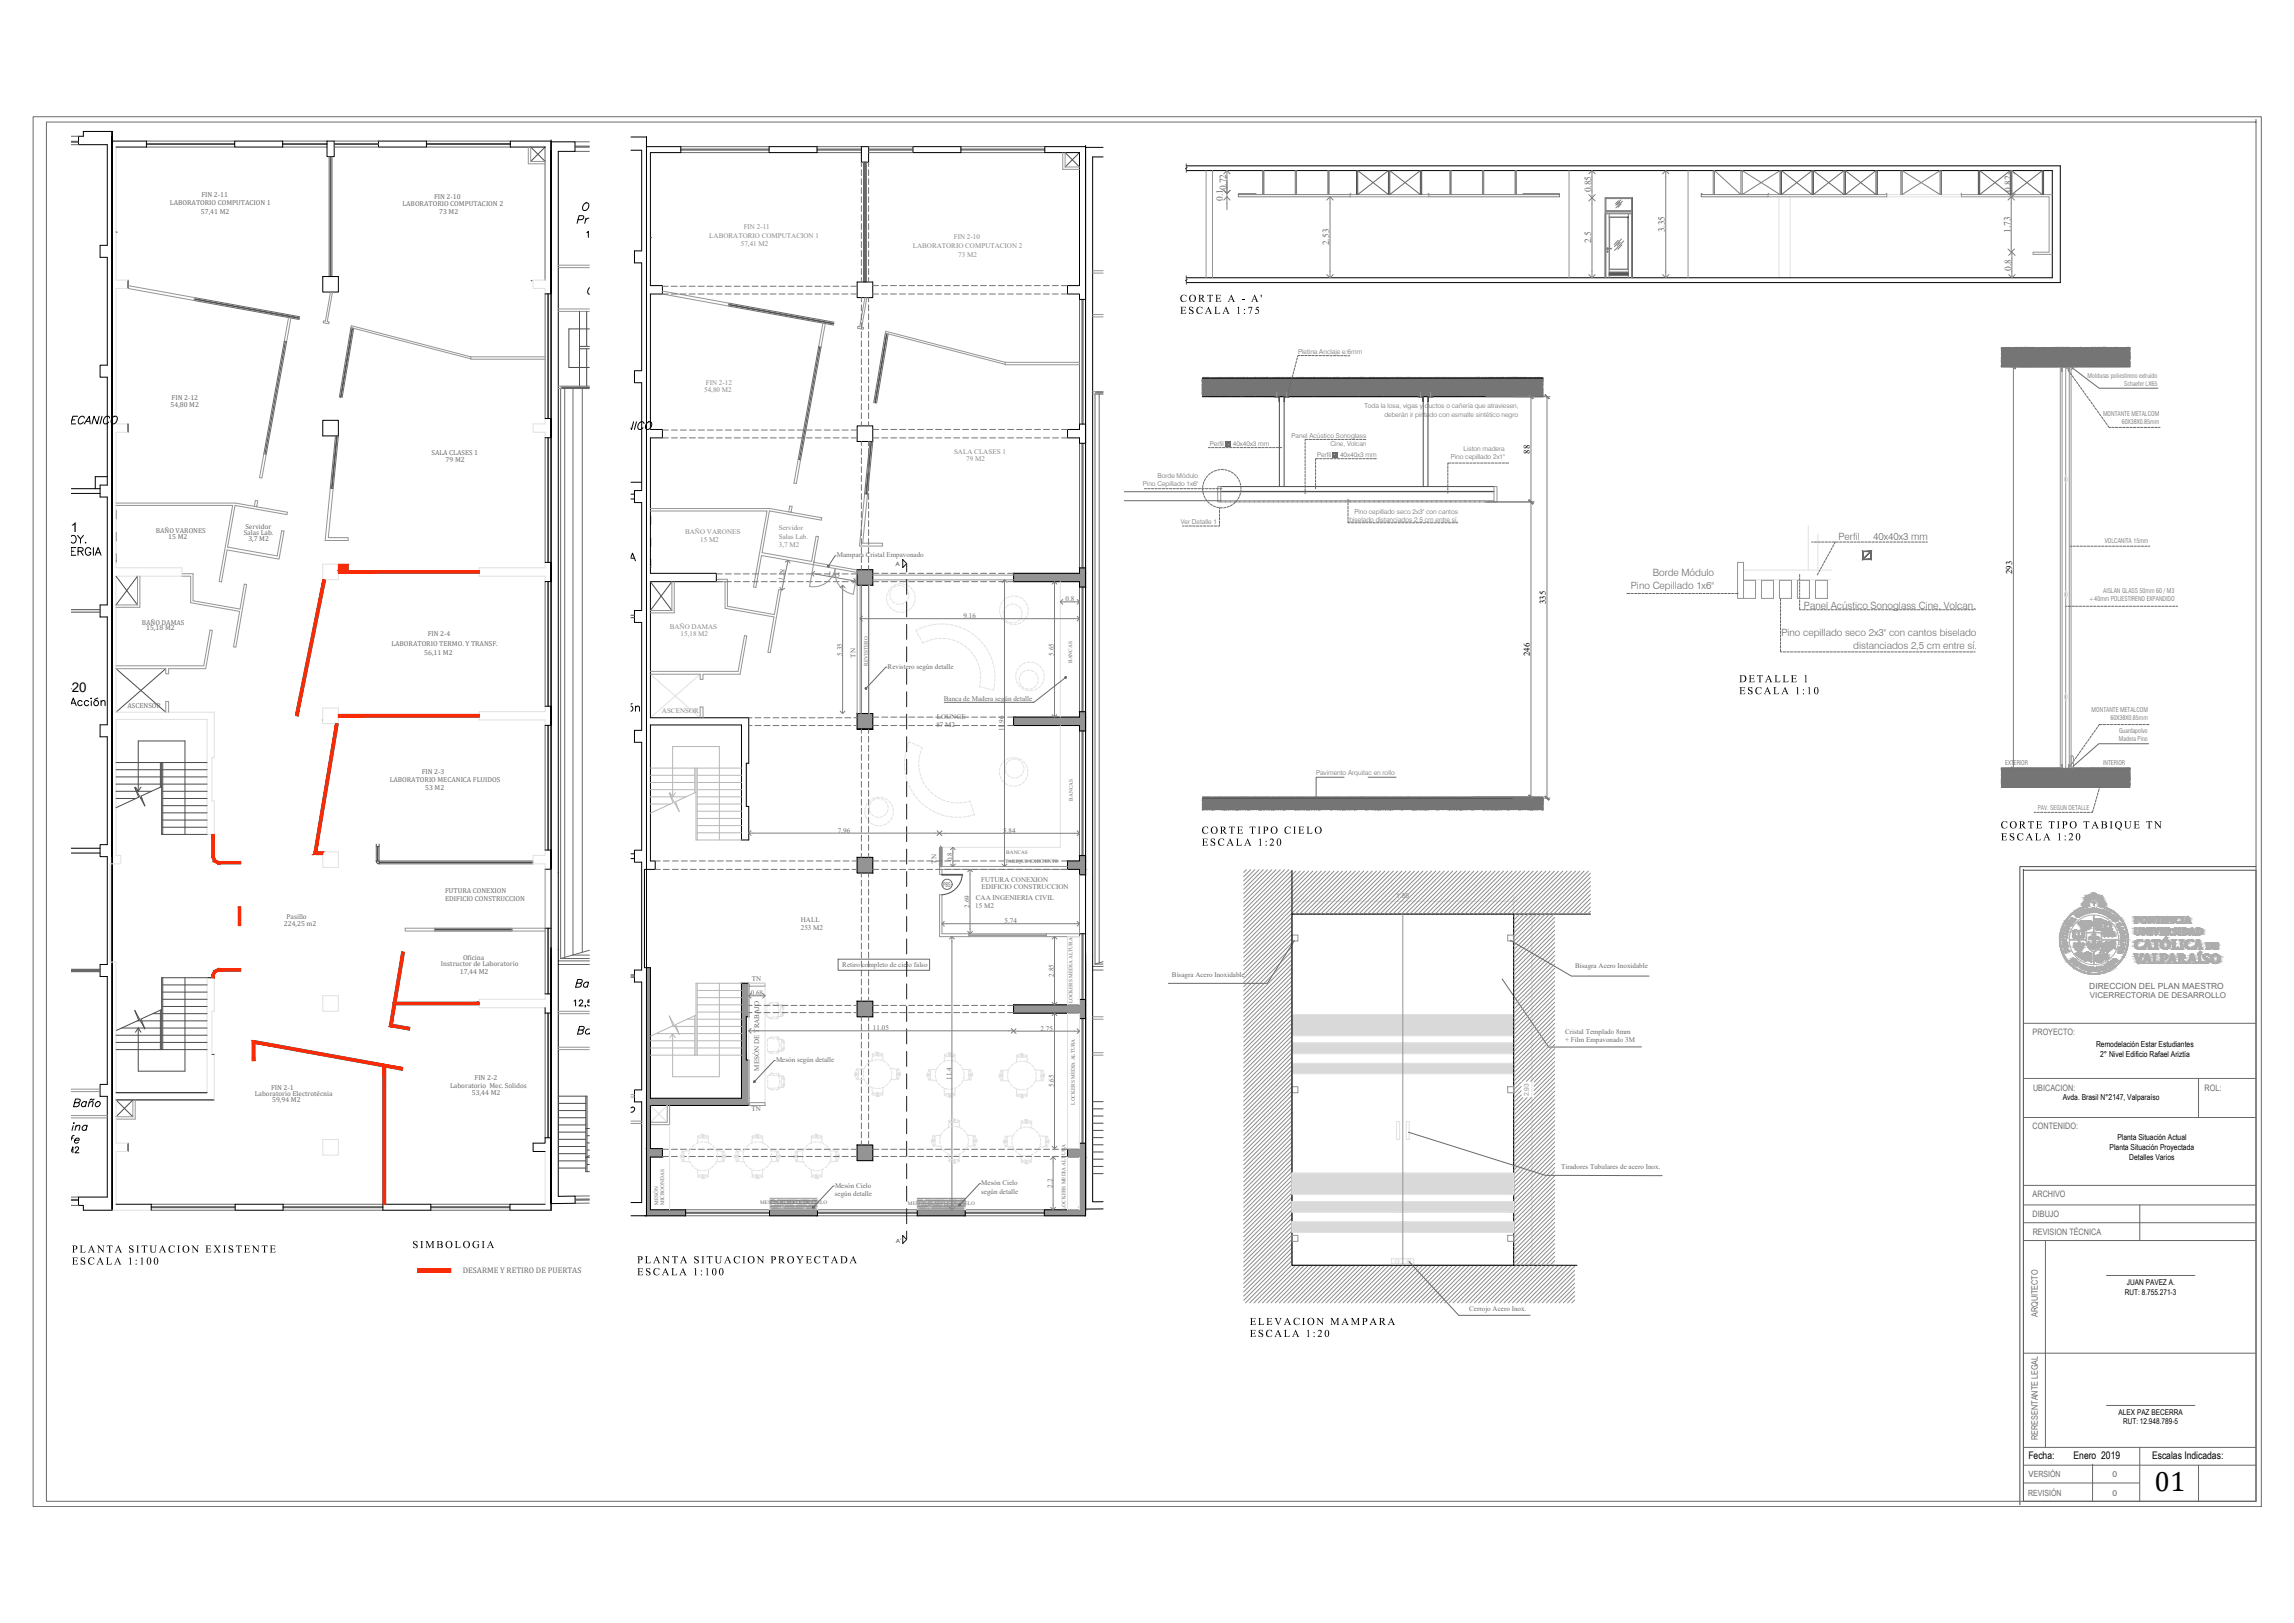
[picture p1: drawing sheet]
<svg xmlns="http://www.w3.org/2000/svg" width="1189mm" height="841mm" viewBox="0 0 1189 841" stroke-linecap="round" stroke-linejoin="round" font-family="sans-serif">
<defs><g id="words">
<text font-size="14.5" x="1117" y="773">01</text>
<text font-size="7.5" x="37" y="575">Baño</text>
<g font-size="6.9">
<text x="14" y="276">EIE 2-21</text>
<text x="18" y="359">EIE 2-20</text>
</g>
<g font-size="5.5">
<text x="611" y="156">CORTE A - A'</text>
<text x="612" y="163">ESCALA 1:75</text>
<text x="901" y="354">DETALLE 1</text>
<text x="901" y="360">ESCALA 1:10</text>
<text x="1037" y="429">CORTE TIPO TABIQUE TN</text>
<text x="623" y="432">CORTE TIPO CIELO</text>
<text x="1037" y="435">ESCALA 1:20</text>
<text x="623" y="438">ESCALA 1:20</text>
<text x="214" y="647">SIMBOLOGIA</text>
<text x="37" y="649">PLANTA SITUACION EXISTENTE</text>
<text x="37" y="655">ESCALA 1:100</text>
<text x="330" y="655">PLANTA SITUACION PROYECTADA</text>
<text x="330" y="661">ESCALA 1:100</text>
<text x="648" y="687">ELEVACION MAMPARA</text>
<text x="648" y="693">ESCALA 1:20</text>
</g>
<g font-size="5.4">
<text x="1115" y="756">Escalas Indicadas:</text>
<text x="1051" y="756">Fecha:</text>
<text x="1075" y="756">Enero 2019</text>
</g>
<g font-size="5.2" fill="#696969">
<text x="953" y="280">Perfil</text>
<text x="971" y="280">40x40x3 mm</text>
<text x="857" y="299">Borde Módulo</text>
<text x="845" y="305">Pino Cepillado 1x6&quot;</text>
<text x="935" y="315">Panel Acústico Sonoglass Cine, Volcan.</text>
<text x="923" y="330">Pino cepillado seco 2x3&quot; con cantos biselado</text>
<text x="960" y="336">distanciados 2,5 cm entre sí.</text>
</g>
<g font-size="4.9" fill="#696969">
<text x="635" y="99" transform="rotate(-90 635 99)">0.72</text>
<text x="825" y="100" transform="rotate(-90 825 100)">0.85</text>
<text x="1042" y="99" transform="rotate(-90 1042 99)">0.82</text>
<text x="634" y="104" transform="rotate(-90 634 104)">0.1</text>
<text x="863" y="120" transform="rotate(-90 863 120)">3.35</text>
<text x="1042" y="121" transform="rotate(-90 1042 121)">1.73</text>
<text x="689" y="127" transform="rotate(-90 689 127)">2.53</text>
<text x="825" y="126" transform="rotate(-90 825 126)">2.5</text>
<text x="1042" y="140" transform="rotate(-90 1042 140)">0.8</text>
</g>
<g font-size="4.6">
<text x="793" y="235" transform="rotate(-90 793 235)">88</text>
<text x="1043" y="298" transform="rotate(-90 1043 298)">293</text>
<text x="801" y="313" transform="rotate(-90 801 313)">335</text>
<text x="793" y="340" transform="rotate(-90 793 340)">246</text>
</g>
<g font-size="4.6" fill="#696969">
<text x="1053" y="536">PROYECTO:</text>
<text x="1054" y="565">UBICACION:</text>
<text x="1143" y="565">ROL:</text>
<text x="1053" y="585">CONTENIDO:</text>
<text x="1053" y="620">ARCHIVO</text>
<text x="1053" y="631">DIBUJO</text>
<text x="1053" y="640">REVISION TÉCNICA</text>
<text x="1056" y="682" transform="rotate(-90 1056 682)">ARQUITECTO</text>
<text x="1056" y="746" transform="rotate(-90 1056 746)">RERESENTANTE LEGAL</text>
</g>
<g font-size="4.4" fill="#696969">
<text x="1083" y="512">DIRECCION DEL PLAN MAESTRO</text>
<text x="1051" y="765">VERSIÓN</text>
<text x="1095" y="765">0</text>
<text x="1051" y="775">REVISIÓN</text>
<text x="1095" y="775">0</text>
</g>
<g font-size="4.3">
<text x="1086" y="542">Remodelación Estar Estudiantes</text>
<text x="1088" y="548">2° Nivel Edificio Rafael Ariztía</text>
<text x="1069" y="570">Avda. Brasil N°2147, Valparaíso</text>
<text x="1097" y="591">Planta Situación Actual</text>
<text x="1093" y="596">Planta Situación Proyectada</text>
<text x="1103" y="601">Detalles Varios</text>
</g>
<g font-size="4.2" fill="#696969">
<text x="1083" y="517">VICERRECTORIA DE DESARROLLO</text>
<text x="240" y="660">DESARME Y RETIRO DE PUERTAS</text>
</g>
<g font-size="4.1">
<text x="1102" y="666">JUAN PAVEZ A.</text>
<text x="1101" y="671">RUT: 8.755.271-3</text>
<text x="1098" y="733">ALEX PAZ BECERRA</text>
<text x="1100" y="738">RUT: 12.948.789-5</text>
</g>
<g font-size="3.7" fill="#696969">
<text x="88" y="106">LABORATORIO COMPUTACION 1</text>
<text x="104" y="102">FIN 2-11</text>
<text x="209" y="107">LABORATORIO COMPUTACION 2</text>
<text x="225" y="103">FIN 2-10</text>
<text x="104" y="111">57,41 M2</text>
<text x="228" y="111">73 M2</text>
<text x="89" y="207">FIN 2-12</text>
<text x="88" y="211">54,80 M2</text>
<text x="224" y="236">SALA CLASES 1</text>
<text x="231" y="240">79 M2</text>
<text x="127" y="274">Servidor</text>
<text x="81" y="276">BAÑO VARONES</text>
<text x="87" y="280">15 M2</text>
<text x="126" y="277">Salas Lab.</text>
<text x="129" y="281">3,7 M2</text>
<text x="434" y="289">Mampara Cristal Empavonado</text>
<text x="429" y="298" transform="rotate(10 429 298)">1.85</text>
<text x="406" y="301" transform="rotate(-78 406 301)">1.28</text>
<text x="552" y="312">0.8</text>
<text x="73" y="324">BAÑO DAMAS</text>
<text x="499" y="320">9.16</text>
<text x="76" y="327">15,18 M2</text>
<text x="222" y="330">FIN 2-4</text>
<text x="203" y="335">LABORATORIO TERMO. Y TRANSF.</text>
<text x="220" y="339">56,11 M2</text>
<text x="436" y="340" transform="rotate(-90 436 340)">5.35</text>
<text x="443" y="341" transform="rotate(-90 443 341)">TN</text>
<text x="546" y="340" transform="rotate(-90 546 340)">5.65</text>
<text x="460" y="347">Revistero según detalle</text>
<text x="489" y="363">Banca de Madera según detalle</text>
<text x="66" y="367">ASCENSOR</text>
<text x="485" y="377">87 M2</text>
<text x="485" y="373">LOUNGE</text>
<text x="520" y="379" transform="rotate(-90 520 379)">11.96</text>
<text x="219" y="401">FIN 2-3</text>
<text x="202" y="405">LABORATORIO MECANICA FLUIDOS</text>
<text x="220" y="409">53 M2</text>
<text x="434" y="431">7.96</text>
<text x="520" y="432">5.84</text>
<text x="485" y="448" transform="rotate(-90 485 448)">TN</text>
<text x="494" y="446" transform="rotate(-90 494 446)">0.8</text>
<text x="508" y="457">FUTURA CONEXION</text>
<text x="509" y="461">EDIFICIO CONSTRUCCION</text>
<text x="231" y="463">FUTURA CONEXION</text>
<text x="231" y="467">EDIFICIO CONSTRUCCION</text>
<text x="506" y="466">CAA INGENIERIA CIVIL</text>
<text x="502" y="470" transform="rotate(-90 502 470)">2.69</text>
<text x="505" y="470">15 M2</text>
<text x="147" y="480">224,25 m2</text>
<text x="149" y="476">Pasillo</text>
<text x="415" y="478">HALL</text>
<text x="521" y="478">5.74</text>
<text x="415" y="482">253 M2</text>
<text x="240" y="497">Oficina</text>
<text x="229" y="500">Instructor de Laboratorio</text>
<text x="437" y="501">Retiro completo de cielo falso</text>
<text x="816" y="502">Bisagra Acero Inoxidable</text>
<text x="238" y="505">17,44 M2</text>
<text x="390" y="508">TN</text>
<text x="546" y="506" transform="rotate(-90 546 506)">2.85</text>
<text x="607" y="506">Bisagra Acero Inoxidable</text>
<text x="389" y="516">0.68</text>
<text x="452" y="534">11.05</text>
<text x="539" y="534">2.75</text>
<text x="811" y="536">Cristal Templado 8mm</text>
<text x="811" y="540">+ Film Empavonado 3M</text>
<text x="402" y="550">Mesón según detalle</text>
<text x="393" y="555" transform="rotate(-90 393 555)">MESÓN DE TRABAJO</text>
<text x="233" y="564">Laboratorio Mec. Solidos</text>
<text x="246" y="560">FIN 2-2</text>
<text x="493" y="559" transform="rotate(-90 493 559)">11.4</text>
<text x="546" y="563" transform="rotate(-90 546 563)">5.65</text>
<text x="132" y="568">Laboratorio Electrotécnia</text>
<text x="140" y="565">FIN 2-1</text>
<text x="245" y="567">53,44 M2</text>
<text x="141" y="571">59,94 M2</text>
<text x="389" y="576">TN</text>
<text x="809" y="606">Tiradores Tubulares de acero Inox.</text>
<text x="433" y="615">Mesón Cielo</text>
<text x="509" y="614">Mesón Cielo</text>
<text x="545" y="615" transform="rotate(-90 545 615)">2.2</text>
<text x="433" y="620">según detalle</text>
<text x="508" y="618">según detalle</text>
<text x="761" y="680">Cerrojo Acero Inox.</text>
</g>
<g font-size="3.7" fill="#868686">
<text x="385" y="119">FIN 2-11</text>
<text x="368" y="124">LABORATORIO COMPUTACION 1</text>
<text x="494" y="124">FIN 2-10</text>
<text x="384" y="128">57,41 M2</text>
<text x="473" y="128">LABORATORIO COMPUTACION 2</text>
<text x="497" y="133">73 M2</text>
<text x="365" y="203">54,80 M2</text>
<text x="366" y="199">FIN 2-12</text>
<text x="494" y="235">SALA CLASES 1</text>
<text x="501" y="239">79 M2</text>
<text x="404" y="275">Servidor</text>
<text x="355" y="277">BAÑO VARONES</text>
<text x="363" y="281">15 M2</text>
<text x="404" y="279">Salas Lab.</text>
<text x="404" y="283">3,7 M2</text>
<text x="347" y="326">BAÑO DAMAS</text>
<text x="353" y="330">15,18 M2</text>
<text x="343" y="370">ASCENSOR</text>
</g>
<g font-size="3.5" fill="#696969">
<text x="673" y="183">Pletina Anclaje e:6mm</text>
<text x="707" y="212">Toda la losa, vigas y ductos o cañería que atraviesen,</text>
<text x="717" y="216">deberán ir pintado con esmalte sintético negro</text>
<text x="669" y="227">Panel Acústico Sonoglass</text>
<text x="627" y="231">Perfil</text>
<text x="639" y="231">40x40x3 mm</text>
<text x="689" y="231">Cine, Volcan</text>
<text x="759" y="233">Liston madera</text>
<text x="683" y="237">Perfil</text>
<text x="695" y="237">40x40x3 mm</text>
<text x="752" y="238">Pino cepillado 2x1&quot;</text>
<text x="600" y="248">Borde Módulo</text>
<text x="592" y="252">Pino Cepillado 1x6&quot;</text>
<text x="702" y="266">Pino cepillado seco 2x3&quot; con cantos</text>
<text x="612" y="271">Ver Detalle 1</text>
<text x="699" y="270">biselado distanciados 2,5 cm entre sí.</text>
<text x="682" y="402">Pavimento Arquitac en rollo</text>
</g>
<g font-size="3.5" fill="#959595">
<text x="724" y="465">1.85</text>
<text x="792" y="568" transform="rotate(-90 792 568)">2.93</text>
</g>
<g font-size="3.3" fill="#696969">
<text x="1082" y="196">Molduras poliestireno extruido</text>
<text x="1101" y="200">Schaefer LX65</text>
<text x="1090" y="215">MONTANTE METALCOM</text>
<text x="1100" y="220">60X38X0.85mm</text>
<text x="1091" y="281">VOLCANITA 15mm</text>
<text x="1083" y="311">+40mm POLIESTIRENO EXPANDIDO</text>
<text x="1090" y="307">AISLAN GLASS 50mm 60 / M3</text>
<text x="1084" y="369">MONTANTE METALCOM</text>
<text x="1094" y="373">60X38X0.85mm</text>
<text x="1098" y="380">Guardapolvo</text>
<text x="1098" y="384">Madera Pino</text>
<text x="1039" y="397">EXTERIOR</text>
<text x="1090" y="397">INTERIOR</text>
<text x="1056" y="420">PAV. SEGUN DETALLE</text>
<text x="489" y="459">P85</text>
</g>
<g font-size="3.1" fill="#1d1d1d">
<text x="464" y="293">A</text>
<text x="464" y="644">A'</text>
</g>
<g font-size="2.8" fill="#696969">
<text x="450" y="345" transform="rotate(-90 450 345)">REVISTERO</text>
<text x="556" y="344" transform="rotate(-90 556 344)">BANCAS</text>
<text x="556" y="415" transform="rotate(-90 556 415)">BANCAS</text>
<text x="522" y="442">BANCAS</text>
<text x="521" y="447">TABIQUE EXISTENTE</text>
<text x="556" y="520" transform="rotate(-90 556 520)">LOCKERS MEDIA ALTURA</text>
<text x="557" y="572" transform="rotate(-90 557 572)">LOCKERS MEDIA ALTURA</text>
<text x="341" y="625" transform="rotate(-90 341 625)">MESÓN</text>
<text x="344" y="625" transform="rotate(-90 344 625)">MICROONDAS</text>
<text x="394" y="624">MESÓN REMATE DE CIELO</text>
<text x="471" y="624">MESÓN REMATE DE CIELO</text>
<text x="552" y="627" transform="rotate(-90 552 627)">LOCKERS MEDIA ALTURA</text>
</g>
</g></defs>
<!-- layer: MUROS -->
<g fill="none" stroke="#4c4c4c" stroke-width=".52">
<path d="M37 74h4M37 73h4M76 74h46M76 75h46M146 74h23M146 75h23M173 74h23M173 75h23M221 74h43M221 75h43M275 76l8 8M283 76l-8 8"/>
<path d="M298 76h7M353 77h46M353 78h46M423 77h23M423 78h23M450 77h23M450 78h23M498 77h43M498 78h43M552 79l7 8M559 79l-7 8M60 120h1"/>
<path d="M337 123h1M275 145h1M284 152v65M561 155v65M284 227v64M561 230v64M633 252h141M633 255h141M60 264v5M60 276v4M337 267v5M337 279v4"/>
<path d="M60 287v4M337 290v4M284 301v65M561 304v65M167 373h.1M284 376v64M561 379v64M284 481v34M561 484v34M284 525v65M561 528v64M37 622h4"/>
<path d="M78 625h44M78 626h44M147 625h51M147 626h51M223 625h41M223 626h41M305 621h-7M305 622h-7M355 628h44M355 629h44M424 628h51M424 629h51"/>
<path d="M500 628h41M500 629h41"/>
</g>
<g fill="none" stroke="#000" stroke-width=".52">
<path d="M58 71v556v-559v376M58 68h-15v3h-2v4h15v52h-4v6h4v56h-4v6h4v56h-4v7h4v55h-4v7h4v56h-4v6h4v56h-4v6h4v56h-4v6h4v56h-4v6M58 73h18v3h-16M122 73h24v3h-24zM169 73h4v8h-4zM196 73h25v3h-25zM286 78v74v-79h-22v3h19v69M286 73h12v5h-9v542h9v4h-12zM286 73v377M327 78h6v52h-4v6h4v56h-4v6h4v56h-4v6h4v56h-4v7h4v55h-4v7h4v56h-4v6h4v56h-4v6h4v56h-4v6h4v52h-6M327 71h8M335 76h18v3h-16v69h6v4h-6v70"/>
<path d="M399 76h24v3h-24zM446 76h4v8h-4zM473 76h25v3h-25zM559 79h-18v-3h22v79v-74M563 75v378M572 76h-9v551l9-1M572 81h-6v542h6M66 145v4M167 143h8v8h-8zM283 152h3M444 146h8v8h-8zM559 148v-69v69"/>
<path d="M559 148h-6v4h6v3h4M66 220v4M167 218h8v8h-8zM283 217h3M563 220h-4v3h-6v4h6v3h4M283 227h3M286 227v-10v10M337 223h6v4h-6v70h34v4h-34v71h51v24h-1v22h1v17h-4v-59h-47v70h3v5h-6v50h3v68h47v-59h4v17h-1v22h1v24h-51v22h6v5h-6v27h18v3h-28M444 221h8v8h-8zM563 230v-10v10M37 253h15M37 256h15"/>
<path d="M56 247h-7v6M327 250h6M327 256h2M327 259h2M283 291h3M444 295h8v8h-8zM563 294h-4v3h-34v4h34v3h4M283 301h3M286 301v-10v10M563 304v-10v10M283 366h3M283 376h3"/>
<path d="M286 376v-10v10M444 378h8h-8M444 378v-8h8v8M563 379v-10v10M563 369h-4v3h-34v4h34v3h4M37 440h15M37 442h15M283 450h3M283 440h3M286 450v-10v10M327 442h2M327 445h2"/>
<path d="M335 447v-376v559v-127M444 444h8v8h-8zM563 453v-10v10M563 443h-4v3h-6v5h6v2h4M58 500v127h-15v-2h-2v-5h15v-52M283 481h3M286 495v128v-132v132M286 492v135h-22v-3h19M559 484h4M563 498v128v-132v132M563 495v135h-22v-3h18M107 507h4"/>
<path d="M283 515h3M444 519h8v8h-8zM563 518h-4v3h-34v4h34v3h4M283 522v3h3M110 546h1M60 570h51M60 566h47M66 592v5M286 590h-3v2h-7v5h7M444 593h8v8h-8zM563 592h-4v3h-6v5h6M60 624h18v3"/>
<path d="M122 624h25v3h-25zM198 624h25v3h-25zM399 627h25v3h-25zM475 627h25v3h-25z"/>
</g>
<g fill="none" stroke="#e1e1e1" stroke-width=".52">
<path d="M60 76v69h6M283 76v69h-7v4h7v3M66 149h-6v70M60 220h6M283 217v3h-7v4h7v3M66 224h-6v70h34v5h-34v70h51v24h-1v22h1v17h-4v-59h-47v70h3v5h-6v51h3v67M167 292h8v8h-8zM283 291v3h-35v5h35v2M904 295h45M904 300h45M167 375h8h-8M167 375v-8h8v8"/>
<path d="M283 366v3h-35v4h35v3M167 441h8v8h-8zM283 440v3h-7v5h7v2M107 507v59M111 507v17h-1v22M167 516h8v8h-8zM283 515v3h-35v4h35M111 546v24M60 570v22h6M337 573l9 9M346 573l-9 9M66 597h-6v27"/>
<path d="M167 591h8v8h-8zM283 597v27M559 600v27M57 627h21"/>
</g>
<!-- layer: TABIQUES -->
<g fill="none" stroke="#959595" stroke-width=".52">
<path d="M289 139h16M289 137h16M66 148l35 6v2l-35-7M171 151l-2 15h-1l-1 1 3 1 1-1h-1l2-16M343 151l35 6v2l-35-7M448 154l-2 15h-1l-1 1 3 1 1-1h-1l2-16M566 142h6M566 140h6M150 165l-3 12h2l2-12M289 161h16M289 160h16M426 167l-2 13h2l2-12"/>
<path d="M566 164h6M566 163h6M244 185v1h39M244 185l-62-16v1l62 16M244 185h39M521 188v1h38M521 188l-62-16v1l62 16M521 188h38M1068 190v209M1069 190v209M1071 190v209M1072 190v209"/>
<path d="M1073 190v209M1075 190l-2 2M1075 190v1M289 200h2v1h-2M566 203h2v1h-2M137 235l-2 12 1 1 2-12M414 238l-3 12 2 1 2-13M171 253h2l-3 26h10v1h-11zM448 256h2l-3 25h10v2h-12zM60 262h61l-7 39 1 1 3-17 27 5v-2M60 261h62l27 4v2l-27-5-4 22 26 4 2-13h1l-2 13M132 262v-3l2 1-1 3"/>
<path d="M133 263h.1M337 265h61l-8 39h2l3-16 27 5M337 264h62l27 4v2l-27-5-4 21 26 5 2-13h1l-2 13M409 265v-3h2l-1 3M410 265h.1M71 299v14h-11M72 299v16h-12M94 297h6v14l24 5 3-13h1l-6 32h-1l3-18-25-5v-13h-5M145 288h.1M175 292h5v4M175 296h73M175 297h73"/>
<path d="M422 291h.1M452 298h73M348 301v15h-11M349 301v17h-12M371 300h6v14l24 4 3-12h1l-6 32h-1l3-18-25-5v-14h-5M452 300h73M60 345h46l3-19 1 1-3 19h-20v3h-1v-3h-26M337 348h46l3-19 1 1-3 19h-20v3h-1v-3h-26M86 369v-6h1v6M363 372v-6h1v6M110 432v12M111 432v12"/>
<path d="M110 444a4 4 0 0 0 4 4h11v-2h-12l-1-1-1-1M283 450v31h-18v1h18M286 450v31M553 449h-66v4h1v-2h65M559 453v31h-17v1h17M563 453v31M124 470h1v10h-1zM487 464h1v20h14v1h-15zM210 481h15v1h-15zM110 506a4 4 0 0 1 4-4h11v1h-12l-1 1-1 2M110 506v1M111 506v1"/>
<path d="M248 519h-44v2h44M388 510h9v1h-9zM289 524h16M289 525h16M566 527h6M566 528h6M289 543h16M289 544h16M566 546h6M566 547h6M37 578h19M37 579h19"/>
<path d="M37 564h15M37 566h15M69 570v9h-9M70 570v10h-10M327 567h2M327 568h2M346 573v9h-9M347 573v10h-10M388 571h9v2h-9zM327 581h6M327 582h6"/>
</g>
<g fill="none" stroke="#696969" stroke-width=".52">
<path d="M171 81v62M172 81v62M448 84v62M449 84v62M101 156l54 10M101 154l54 10M378 159l54 9M378 157l54 10M147 177l-10 58M149 177l-11 59M182 170l-6 36M183 170l-6 36"/>
<path d="M424 180l-10 58M426 180l-11 58M459 173l-6 36M460 173l-6 36M291 201v296M291 201h14M291 200h14M293 201v295M297 201v294M302 201v292M567 204v296M568 204h4"/>
<path d="M568 203h4M570 204v295M174 226l-3 27M175 226l-2 27M451 229l-3 27M452 229l-2 27M167 300l-14 69M169 300l-14 70M174 375l-11 66M175 375l-11 66h3M175 370h73M175 372h73"/>
<path d="M195 439v7M196 439v7h80M164 443h3M196 448h80M208 494l-4 25M209 494l-4 25M225 481h40M225 482h40M289 498h16M289 500h16M291 497h14M297 495h8"/>
<path d="M305 492l-14 5M567 500h5M572 498l-5 2M37 503h15M327 506h2M566 501h6M566 503h6M132 539l66 12M203 532l8 2M204 521l-2 9M205 521l-2 10 8 1M131 541v7"/>
<path d="M132 548v-7l66 12v71M200 552l7 1M207 554l-7-1v71"/>
</g>
<g fill="none" stroke="#4c4c4c" stroke-width=".52">
<path d="M171 81v62M448 84v62M101 155l54 10M378 158l54 10M148 177l-11 58M182 170l-6 36M183 170l-6 36M425 180l-11 58M459 173l-6 36M460 173l-6 36M291 201h14M568 204h4"/>
<path d="M174 226l-2 27M175 226l-3 27M451 229l-2 27M452 229l-3 27M60 299l11 14M71 299l-11 14M37 316h15M37 317h15M168 300l-14 70M327 319h2M337 301l11 15M348 301l-11 15"/>
<path d="M327 320h2M60 346l26 23M86 346l-26 23M153 369l1 2h1v-1l-2-1M174 375l-11 66M175 375l-11 66M175 371h73M195 437v2h1v-2M196 439v7M163 441v1l1 1v-2h-1M164 442h3M195 446h1v2v-1z"/>
<path d="M196 447h80M208 493l2 1h-1h-1zM209 494l-4 25M225 482h40M37 504h15M37 502h15M327 506h2M327 505h2M131 539h1v2h-1zM132 540l66 12M202 530l1 1v1h-1zM203 532l8 1"/>
<path d="M203 531l8 2M204 521l-1 10M211 532h1v2h-1zM131 548h1v2h-1zM131 541v7M132 541v7M198 551l2 1v1h-2zM199 553v71M200 552l7 2M200 552l7 1M207 553h2v2l-2-1zM60 570l9 9"/>
<path d="M69 570l-9 9"/>
</g>
<!-- layer: MUROS -->
<g fill="none" stroke="#696969" stroke-width=".52">
<path d="M37 75h4M37 71h4M76 76h46M76 73h46M146 76h23M146 73h23M173 76h23M173 73h23M221 76h43M221 73h43M298 73h7M298 78h7"/>
<path d="M353 79h46M353 76h46M423 79h23M423 76h23M450 79h23M450 76h23M498 79h43M498 76h43M283 152v65M286 152v65M559 155v65M563 155v65"/>
<path d="M283 227v64M286 227v64M559 230v64M563 230v64M60 291h.1M337 293h.1M283 301v65M286 301v65M559 304v65M563 304v65M283 376v64M286 376v64"/>
<path d="M559 379v64M563 379v64M283 481v34M286 481v34M559 484v34M563 484v34M283 525v65M286 525v65M559 528v64M563 528v64M305 620h-7M37 620h4"/>
<path d="M37 625h4M78 627h44M78 624h44M147 627h51M147 624h51M223 627h41M223 624h41M305 623l-7 1M355 630h44M355 627h44M424 630h51M424 627h51"/>
<path d="M500 630h41M500 627h41"/>
</g>
<!-- layer: ESCALERAS -->
<g fill="none" stroke="#4c4c4c" stroke-width=".52">
<path d="M300 179h5M300 161v39M304 161v18M305 170h-10v20h10M300 181h5M304 181v19M60 399h23M60 395h47M83 395v13M84 395v37h23M84 395v37M84 399h23"/>
<path d="M60 403h23M60 406h23M60 410h11M60 414h10M70 408l2 2M71 410h8M72 410v-26h24v48M73 414h1M73 408l-1 2M84 408l-11 5 2 5-5-10 2 5-12 6M84 403h23M84 406h23"/>
<path d="M84 410h23M84 414h23M84 417h23M84 425h23M84 421h23M84 429h23M84 507v37M84 510h23M84 514h23M84 518h23M96 507v48h-24v-22M107 507h-23v37"/>
<path d="M60 536h23M63 533h20M71 525h.1M71 529h2M72 533l1 2M72 533l-2 2M73 529h10M79 525h4M83 523v21M84 523l-11 5 2 5-5-9 2 5-12 5M84 529h23M84 536h23"/>
<path d="M84 533h23M84 525h23M84 522h23M60 544h47M60 540h23M84 540h23M289 568h15v39M289 579h15M289 575h15M289 572h15M304 568v39h1M566 578h6"/>
<path d="M566 575h6M566 571h6M289 598h15M289 594h15M289 590h15M289 587h15M289 583h15M304 585h1M304 589h1M304 592h1M304 600h1M304 596h1"/>
<path d="M305 599l-1 1M566 597h6M566 582h6M566 593h6M566 589h6M566 586h6M289 605h15M289 602h15M304 603h1M566 608h6M566 604h6M566 601h6"/>
</g>
<!-- layer: FORMA -->
<path d="M209 494l-5 25" fill="none" stroke="#f92b06" stroke-width=".52"/>
<!-- layer: MUROS -->
<path d="M274 76v9h9M275 76v8h8M551 79v9h8M552 79v8h7" fill="none" stroke="#959595" stroke-width=".52"/>
<!-- layer: IDENTIFICACION DE OFICINAS -->
<path d="M327 574h1a1.4 1.4 0 0 1 1 1 1.4 1.4 0 0 1-2 1M37 590h1M38 583l-1 3M38 582h.1M38 588v1l-1 2M39 591h2a1.2 1.2 0 0 0-1-1 1.2 1.2 0 0 0-1 1 1.2 1.2 0 0 0 1 1h1M39 584l1-1h1v3M40 583l-1 3M45 584a1.3 1.3 0 0 0-2-1 1.3 1.3 0 0 0 0 2 1.3 1.3 0 0 0 1 1l1-1M45 583v3" fill="none" stroke="#000" stroke-width=".52"/>
<!-- layer: IDENTIFICACION DE SALAS -->
<g fill="none" stroke="#000" stroke-width=".52">
<path d="M300 114h2v-2h-2l-1 4M303 106l1-1a2.1 2.1 0 0 1 1 3 2.1 2.1 0 0 1-3 1zM304 113l-1 3M305 113l-2 1M304 121l1-1v3M305 149a2.1 2.1 0 0 0 0 3M37 220h2M37 218h2M40 216h-2l-1 3M44 220l2-4 1 4M44 217a1.9 1.9 0 0 0-3-1 1.9 1.9 0 0 0 0 3v1l2-1M45 218h1"/>
<path d="M51 216l-1 4-1-4-1 4M53 216l-1 4M57 217a1.9 1.9 0 0 0-3-1 1.9 1.9 0 0 0 0 3v1l2-1M58 216h2a2.1 2.1 0 0 1 0 2 2.1 2.1 0 0 1-2 1zM328 219l-1 4v-1M330 219l-1 4M334 219a1.6 1.6 0 0 0-2 0 1.6 1.6 0 0 0-1 1v1a1.4 1.4 0 0 0 1 2 1.4 1.4 0 0 0 1-1M335 219h2a2.1 2.1 0 0 1 0 2 2.1 2.1 0 0 1-2 1zM37 278a1.5 1.5 0 0 1 1-1 1.5 1.5 0 0 1 1 2 1.6 1.6 0 0 1 0 2 1.6 1.6 0 0 1-2 0M40 277l2 2v2M43 277l-1 2M37 286h1"/>
<path d="M39 284h-2v4h2M40 286l3-1-1-1h-2v4M42 286l1 2M44 281h.1M47 285a1.5 1.5 0 0 0-2-1 1.5 1.5 0 0 0-1 1 1.7 1.7 0 0 0 1 2 1.7 1.7 0 0 0 2 0v-1h-1M48 284v4M49 288l2-4 1 4M50 286h2M327 289l1-2 1 4M327 289h2M37 365l1-3 2 4M37 364h2"/>
<path d="M43 364a1.3 1.3 0 0 0-2-1 1.3 1.3 0 0 0 0 2 1.3 1.3 0 0 0 2 0M46 364a1.3 1.3 0 0 0-2-1 1.3 1.3 0 0 0 0 2 1.3 1.3 0 0 0 2 0M47 362h.1M47 363v3M51 362h-2M52 364l1-1h1v3M52 363v3M327 366a1.4 1.4 0 0 1 1 1 1.4 1.4 0 0 1-1 2M328 365h-1M329 367l1-1h1v3M329 366v3M298 519v-1v3"/>
<path d="M299 509h2l1-1h-3l-1 4 3-1v-1v-1M300 519l1-1 1 1-2 2h2M305 509a1.3 1.3 0 0 0-2 0 1.3 1.3 0 0 0 0 1 1.3 1.3 0 0 0 1 1h1M305 509l-1 3M305 518v1M300 534h2l1-2h-3l-1 4 3-1v-1M303 521v1M304 521h1M305 533a1.3 1.3 0 0 0-1 1 1.3 1.3 0 0 0 1 2v-1v1M37 597l1-3v3M39 595l1-1 1 1-2 2h2"/>
<circle cx="50" cy="364" r="1.3"/>
</g>
<!-- layer: FORMA -->
<g fill="#f92b06" stroke="#f92b06" stroke-width=".52">
<path d="M163 443h4v-1zM163 443l1-1h3zM174 375l-11 68 1-1zM174 375h1l-11 67z"/>
<path d="M132 541l77 13v-1zM132 539l77 14-77-12zM132 539v2zM131 539h1v2zM131 539l1 11v-9zM131 539l1 11h-1z"/>
<path d="M110 505v2h1zM110 505l1 1v1zM111 503l-1 2 1 1zM111 503l1 1-1 2zM111 503l1 1 1-2zM113 502v1l-1 1zM113 502v1l12-1zM113 503l12-1v1z"/>
<path d="M175 372h73v-2zM175 370h73l-73 2z"/>
<path d="M204 521h44v-2zM204 519h44l-44 2z"/>
<path d="M110 432l1 12v-12zM110 432l1 12h-1zM110 444l2 2-1-2zM110 444l2 2h-1zM111 446h2h-1zM111 446h2v2zM113 446v2l12-2zM113 448l12-2v2z"/>
<path d="M199 552v72h1zM199 552h1v72z"/>
<path d="M202 532l10 2v-2zM202 532l1-1 9 1zM208 493l-6 39 1-1zM208 493h2l-7 38z"/>
<path d="M124 470v10h1zM124 470h1v10z"/>
<path d="M167 300l-13 71 15-70zM167 300l-13 71h-1z"/>
<path d="M175 296h5v-4zM175 292h5l-5 4z"/>
<path d="M175 296v1l73-1zM175 297l73-1v1z"/>
<path d="M217 659h17v-2zM217 657h17l-17 2z"/>
</g>
<!-- layer: MUROS -->
<g fill="#949494" stroke="#949494" stroke-width=".52">
<path d="M559 294l4 3v-3zM559 294l4 3h-4z"/>
<path d="M525 297l38 4v-4zM525 297l38 4h-38z"/>
<path d="M444 295l8 8v-8zM444 295l8 8h-8z"/>
<path d="M559 301l4 3v-3zM559 301l4 3h-4z"/>
<path d="M559 369l4 3v-3zM559 369l4 3h-4z"/>
<path d="M525 372l38 4v-4zM525 372l38 4h-38z"/>
<path d="M444 370l8 8v-8zM444 370l8 8h-8z"/>
<path d="M559 376l4 3v-3zM559 376l4 3h-4z"/>
<path d="M559 443l4 3v-3zM559 443l4 3h-4z"/>
<path d="M553 446l10 5v-5zM553 446l10 5h-10z"/>
<path d="M444 444l8 8v-8zM444 444l8 8h-8z"/>
<path d="M559 451l4 2v-2zM559 451l4 2h-4z"/>
<path d="M384 510l4 1v-1zM384 510l4 1h-4z"/>
<path d="M559 518l4 3v-3zM559 518l4 3h-4z"/>
<path d="M525 521l38 4v-4zM525 521l38 4h-38z"/>
<path d="M444 519l8 8v-8zM444 519l8 8h-8z"/>
<path d="M384 511l4 16v-16zM384 511l4 16h-4z"/>
<path d="M559 525l4 3v-3zM559 525l4 3h-4z"/>
<path d="M384 527l3 22v-22zM384 527l3 22h-3z"/>
<path d="M384 549l4 20v-20zM384 549l4 20h-4z"/>
<path d="M335 501l2 68v-68zM335 501l2 68h-2z"/>
<path d="M335 569l53 4v-4zM335 569l53 4h-53z"/>
<path d="M559 592l4 3v-3zM559 592l4 3h-4z"/>
<path d="M335 573l2 22v-22zM335 573l2 22h-2z"/>
<path d="M553 595l10 5v-5zM553 595l10 5h-10z"/>
<path d="M335 595l8 5v-5zM335 595l8 5h-8z"/>
<path d="M444 593l8 8v-8zM444 593l8 8h-8z"/>
<path d="M559 600l4 26v-26zM559 600l4 26h-4z"/>
<path d="M559 626l4 1v-1zM559 626l4 1h-4z"/>
<path d="M335 600l2 27v-27zM335 600l2 27h-2z"/>
<path d="M541 627l22 3v-3zM541 627l22 3h-22z"/>
<path d="M475 627l25 3v-3zM475 627l25 3h-25z"/>
<path d="M399 627l25 3v-3zM399 627l25 3h-25z"/>
<path d="M335 627l20 3v-3zM335 627l20 3h-20z"/>
</g>
<!-- layer: VENTANAS -->
<path d="M422 293l-2 11a12 12 0 0 0 13-9 11 11 0 0 0 9 13l2-11M422 291l22 4v2l-22-4zM502 484h40M502 485h40" fill="none" stroke="#969696" stroke-width=".52"/>
<!-- layer: ESCALERA -->
<g fill="none" stroke="#b7b7b7" stroke-width=".52">
<path d="M337 398h47M360 398v13M361 398v37v-37M337 402h23M337 405h23M337 409h23M337 413h11M337 417h10M347 411l2 2M348 413h7M349 413v-26h24v48M350 417h1"/>
<path d="M350 411l-1 2M361 411l-11 4 2 5-5-9 2 5-12 5M361 402h23M361 405h23M361 409h23M361 413h23M361 417h23M361 435h23M361 428h23M361 424h23M361 420h23M361 432h23"/>
<path d="M361 510v37M361 513h23M361 517h23M373 510v48h-24v-22M384 510h-23v37M337 539h23M340 536h20M347 538l2-2 1 2M347 528h1M348 532h2M350 532h10M356 528h4"/>
<path d="M360 526v21M361 526l-11 5 2 5-5-10 2 6-12 5M361 532h23M361 539h23M361 536h23M361 528h23M361 521h23M361 524h23M337 547h47M337 543h23M361 543h23"/>
</g>
<!-- layer: TABIQUES -->
<path d="M337 349l26 23M363 349l-26 23" fill="none" stroke="#e1e1e1" stroke-width=".52"/>
<!-- layer: MUEBLES -->
<g fill="none" stroke="#e1e1e1" stroke-width=".52">
<path d="M451 303v67M459 310l1 1M460 308v1M460 312l1 2M461 306l-1 1M461 314l1 1M461 307v2M461 309l1 2M462 305v1M462 312l2 1M463 304l-2 1M463 316l1 1"/>
<path d="M464 304l-1 1M464 313h2M465 303h-2M465 317h1M467 303h-2M467 304h2M468 303h1M468 313h-1M468 317h-1M469 305l1 1M470 303l1 1M470 311l-1 1"/>
<path d="M471 316l-2 1M471 307v1M471 309l-1 2M472 304l1 2M472 315l-1 1M473 306l1 2M474 313l-1 1M474 308v2M474 311v1M518 316v2M518 314v1M518 319l1 1"/>
<path d="M519 312v1M520 317v1M520 319l1 2M521 310l-1 1M521 315l-1 1M523 313l-1 1M523 309l-1 1M525 313h-1M525 309h-1M526 313l2 1M526 309h2M528 314l1 2"/>
<path d="M528 309l2 1M529 316l1 2M530 319l-1 1M530 311l1 1M532 313v1M532 319l-1 2M533 315v1M533 317v1M550 301v71M476 328v2M476 326l-1 1v1M477 330v2"/>
<path d="M478 332v1h1M478 325l-1 1M480 324l-1 1M481 332l-1 1M482 324h-1M483 331l-1 1M485 324h-2M486 331h-2M487 323h-1M488 323h1M488 331h-2M489 331h1"/>
<path d="M490 323l2 1M491 331h2M493 324h1M493 332h2M495 324l1 1M496 332l1 1M497 325h1M498 333l1 1M499 326h2M500 335h1M501 327l2 1M501 336l2 1"/>
<path d="M503 338l1 1M503 328l2 1M505 339v2M505 329l1 1M507 331l1 1M509 332l1 2M510 334l1 2M511 336l1 2M513 338v2M519 321l2 1M521 322l1 1M521 321l1 1"/>
<path d="M523 322l2 1M523 323l2 1M527 322l-2 1M527 323l-2 1M529 321l-1 1M529 323h-1M531 321l-1 1M506 341v2M507 344v1M508 346v1M508 355v1h1M508 348v2"/>
<path d="M508 353v1M508 350v2M509 356l2 1M512 357h1M514 340v2M514 343l1 1M515 345v1M515 356v2l-1-1M515 347l1 2M516 354l-1 2M516 349v2M516 352v1"/>
<path d="M526 351l1 1M527 348l-1 2M527 353v1M528 346l-1 2M528 355l1 1M528 351v2M528 353l1 2M529 345l-1 1M529 349v1M529 355l2 1M529 356l2 1M531 348h-1"/>
<path d="M531 357h2M531 343l-1 1M532 358h1M534 347h-2M534 343h-2M534 347l2 1M535 343h1M535 357h-1M535 358h-1M537 349v1M537 344l1 1M537 355l-1 1"/>
<path d="M538 357l-2 1M538 351v1M538 353l-1 1M539 345l1 1M539 355l-1 1M540 347l1 1M541 353l-1 2M541 349v2M541 351v2M550 376v63h-62M469 395v2M469 398v1"/>
<path d="M469 393v2M469 391v1M470 389l-1 1M470 386v2M472 385l-1-1v2M473 385l1 1M475 386l1 1M476 396v1M476 394v1M476 398l1 2M477 391l-1 2M477 387h1v1"/>
<path d="M477 389v1M518 398v1M519 396v1M521 394l-1 1M521 397v2M521 399l1 2M522 395l-1 1M523 393l-1 1M524 394h-1M525 393h-1M526 393h2M526 393h-1"/>
<path d="M527 394h2M528 393l2 1M529 395l1 1M530 395l1 1M530 397l1 1M531 399l-1 1M532 396v2M533 398v2M449 418l-1 2M450 416l-1 2M451 418l-1 1M451 420v1"/>
<path d="M451 415l-1 1M452 415l-1 2M453 413l-1 1M454 414l-2 1M456 413h-2M456 414h-2M456 413h2M457 414l1 1M459 414l1 1M459 415l1 1M460 417v2M460 419v2"/>
<path d="M461 415l1 1M462 417l1 1M463 419v1M469 400v2M470 402v2M470 405l1 1M471 407l1 1M472 409l1 1M473 411l1 1M475 413l1 1M476 415l1 1M477 400v2"/>
<path d="M477 403l1 1M478 416l1 1M478 405l1 1M479 407l1 1M479 418l2 1M481 409l1 1M481 419l2 1M482 410l2 1M484 412l1 1M486 413l1 1M488 414l2 1M490 415l2 1"/>
<path d="M493 416h1M495 416h1M499 416h-2M501 416h-1M502 415h1v1M503 417l1 1M504 419v1M518 400v2M518 402l1 2M519 404l1 2M521 406l1 1M522 401l1 2"/>
<path d="M523 407h2M524 403h2M527 407h-2M528 403h-2M529 406l-1 1M530 401l-1 1M531 405l-1 1M532 403l-1 1M533 401l-1 1M448 421v1M449 423v1M450 425l1 1"/>
<path d="M451 427h2M452 422l1 1M453 428h2M454 423l1 1M457 428h-1M458 423l-2 1M459 422l-1 1M459 427l-1 1M461 425l-1 1M462 423v2M463 421v2M483 420l2 1"/>
<path d="M485 421l2 1M488 422l1 1M490 423h1M492 423h2M494 423l2 1M498 423l-1 1M501 423h-2M503 423h-2M505 421v1l-1 1M553 485h6v36h-6zM388 510h9v61h-9zM401 520l-2-1v1"/>
<path d="M402 520h1M403 520h.1M403 520v1M397 525l1 2h1M397 523v1M399 527v1h2M399 520l-1 1-1 1M399 538h-1v2M400 520h1M400 538h2M401 537h-1l-1 1M401 527h-1"/>
<path d="M402 537l1 1M402 520l1 1M402 538h1M403 521v1M403 521h1M403 538l1 2M403 538l2 1M403 538h1M403 527v1h-1M403 538h.1M403 525v2h-1M404 523v1"/>
<path d="M404 521l1 1M404 527h-1h1M404 521h1M404 527h1M405 539v1M405 521h.1M405 539h1M405 538l1 1M405 526l-1 1M405 521h1M405 527h.1M406 521h.1"/>
<path d="M406 526h.1M406 522h.1M406 525h.1M406 539h.1M406 523v-2a3 3 0 0 0 0 5v-2M406 521v2M406 526l-1 1M406 539v2M406 524v2M553 525h6v70h-6zM398 543v2h1M398 541v1"/>
<path d="M398 560v1M399 545l1 1M399 557h-1v2M400 546h1M400 546h.1M400 557h.1M400 557h-1M400 556v1M400 556h.1M400 556h1M400 557h2M402 545h-2"/>
<path d="M402 556l1 1M403 557h.1M403 557l1 2M403 557l2 1M403 557h1M404 545l-1 1h-1M404 543l-1 2h-1M404 541v1M404 560v1M405 545h-2h1M405 545h1M405 558v1"/>
<path d="M405 558h1M405 557l1 1M405 543v2M406 545h-1M406 558h.1M406 544h.1M406 540h.1M406 543h.1M406 541v-2a3 3 0 0 0 0 5v-2M406 559h1M406 544v1M406 558l1 2"/>
<path d="M406 542v2M443 556v2M444 555v-1v1M444 556v1M444 558v1v-1M445 557v2h3M447 557l1 1M448 554l-1 2M448 559v1M448 554h-3v2M449 552l-1 2M450 551l-1 1"/>
<path d="M452 550h-1M453 546h-1h1M454 546h2M454 547h-2v3M455 549h-2M455 547h2l1 3M456 549l1 1M456 546l2 1-2-1M458 550l1 1M460 551l1 1M461 553l1 1M462 560l-1 1"/>
<path d="M462 554h2l1 2M462 555v2M462 557v2M465 557l-1 2h-2M465 558v1l1-1M466 556v1M466 555l-1-1v1M466 556v2M481 556v2M481 555l1-1v1M482 559v1l-1-1M482 557l1 3h2"/>
<path d="M485 557v2M485 555v1M485 559l1 2M485 554h-2l-1 3M486 553l-1 1M488 551l-1 1M490 550l-2 1M490 546l-1 1h2M491 546h2M491 547h2M492 547l-2 1-1 2M492 550h-1"/>
<path d="M493 547l2 1v2M493 550h1M494 546l1 1h-1M495 550l2 1M497 551l1 2M499 553v2M499 560l-1 1M499 554h3v3M499 555l1 2M500 558l-1 1M502 557v3h-3M503 559v1v-1"/>
<path d="M503 556v2M503 555v-1v1M504 556v2M518 556v2M518 556l1-2v2M519 556v2M519 559v1l-1-1M520 558v2h3M522 557v2M522 555v2M523 560v1M523 555h-3v2"/>
<path d="M524 553l-1 1M525 551l-1 1M527 550l-1 1M528 547h-1h1M529 546h2M529 547h1M529 548h-2v2M530 550h-2M530 548h2v2M530 550h2M531 547h1h-1M533 551h1"/>
<path d="M535 552l1 1M536 554l1 1M537 555h2l1 2M537 556v1M537 558v2M540 558l-1 2h-2M540 559v1l1-1M540 556v2M541 556l-1-2v2M541 556v2M398 562v2h1M399 564l1 1h1"/>
<path d="M402 564h-2M403 565h.1M403 565h-1M403 564v1M403 564h.1M404 564h-1M404 562l-1 2M405 563l-2 1h1M405 563h1M405 562v1M406 563l-1 1M406 563h.1"/>
<path d="M406 562h1M406 560v-2a3 3 0 0 0 0 5v-2M407 561l-1 2M449 561l1 1M450 563h2M452 564v2h2M453 564h1M453 567h-1l1 1M454 568h2M454 567h2M456 564h-1M456 567h2l-2 1"/>
<path d="M458 564l-1 2h-2M459 563l-2 1M460 562l-1 1M486 561l1 2M488 563l1 1M489 564l1 2 2 1M490 564h1M491 567h-2l1 1M491 568h2M494 564h-2M494 567h1l-1 1M495 564v2l-2 1"/>
<path d="M496 563l-1 1M498 562l-1 1M524 562l1 1M525 563l2 1M527 564v3h2M527 564l2 1M528 568h-1h1M529 568h2M529 568h1M531 565h-1M531 568h1h-1M532 564v3h-2"/>
<path d="M533 564h-1M535 562l-1 1M536 560v2M347 583v44M353 598v2M353 597l1-1v2M354 598v2M354 600l1 2h2M357 599v2M357 597v1M357 596l-2 1-1 2M358 595v1"/>
<path d="M360 593l-1 1M362 592l-1 1M363 588l-2 1h2M363 588h2M363 589h2M364 590h-2v2M364 592h-1M365 590h2v2M365 592h2M366 588l1 1h-1M367 592l2 1M369 594l1 1"/>
<path d="M371 595v2M371 596l3 1v2M372 598v1M372 600l-1 1M374 600v2h-3M375 598v2M376 597l-1-1v2M376 598v2M381 598v2M381 597l1-1v2M382 598v2M383 600v2h3"/>
<path d="M385 599v2M385 597v1M386 596l-3 1v2M386 595v1M388 593l-1 1M390 592l-1 1M391 588l-1 1h1M392 588h2M392 589h1M392 590h-2v2M392 592h-1M393 590h2v2"/>
<path d="M393 592h2M394 588l1 1h-1M396 592l1 1M397 594l2 1M399 595l1 2M399 596l3 1v2M400 598v1M400 600v1M402 600v2h-3M403 598v2M404 597l-1-1v2M404 598v2"/>
<path d="M412 598v2M412 597l1-1v2M413 598v2M413 600l1 2h2M416 599v2M416 597v1M416 596l-2 1-1 2M417 595l-1 1M419 593l-1 1M421 592l-2 1M421 588l-1 1h2M422 588h2"/>
<path d="M422 589h2M423 590h-2l-1 2M423 592h-1M424 590h2v2M424 592h2M425 588l1 1h-1M426 592l2 1M428 594l1 1M430 595v2M430 596l3 1v2M431 598v1M431 600l-1 1"/>
<path d="M433 600v2h-3M434 598v2M434 597v-1v2M435 598v2M483 590v2M483 589l1-1v2M484 590v2M484 593v1l-1-1M485 592v2h3M487 591v2M487 589v1M487 593l1 2"/>
<path d="M488 588h-3v3M488 587v1M488 596l2 1M490 585l-1 1M490 597l1 1M492 598v3h2M492 584l-1 1M492 598l2 1M493 580l-1 1h1M493 580h2M494 581h1M494 582h-2v2"/>
<path d="M494 584h-1M495 582h2v2M495 584h2M496 598l-1 1M496 580l1 1h-1M497 598v3h-2M497 584l2 1M498 598h-1M499 586l1 1M500 596l-1 1M501 587l1 2M501 594v2"/>
<path d="M501 588l3 1v2M502 590v1M502 592v1M504 592v2h-3M505 593v1l1-1M505 590v2M506 589l-1-1v2M506 590v2M521 591v1M521 590v-1v1M521 593v1v-1M522 592v2h3"/>
<path d="M524 592l1 1M525 589l-1 2M525 594v1M525 589h-3v2M526 587l-1 1M526 596l1 1M527 585l-1 2M528 598h1M529 598v3h3M530 584l-2 1M530 599h1M530 581h-1h1"/>
<path d="M531 581h2M532 582h-3v3M532 584h-2M532 582h3v3M533 584h1M533 599h-1M534 581h1h-2M535 598l-1 3h-2M535 585h1M536 598l-2 1M537 586l1 1M537 596l-1 1"/>
<path d="M538 588l1 1M539 594l-1 2M539 589h2l1 2M539 590v1M539 592v2M542 592l-1 2h-2M542 593v1l1-1M543 591v1M543 590l-1-1v1M553 600h6v27h-6zM354 601v1l-1-1M357 602l1 1"/>
<path d="M358 604l1 1M360 605l1 1M362 606v3h2M362 606l2 1M363 610l-2-1 2 1M363 610h2M366 606l-2 1M366 610l1-1-1 1M367 606v3h-2M368 606h-1M370 604l-1 1M371 602l-1 2"/>
<path d="M375 601v1l1-1M382 601v1l-1-1M385 602l1 1M387 604l1 1M388 605l2 1v3h2M390 606l2 1M391 610l-1-1 1 1M392 610h2M392 610h1M394 606l-1 1M394 610l1-1-1 1M395 606v3h-2"/>
<path d="M396 606h-1M398 604l-1 1M399 602v2M403 601v1l1-1M413 601v1l-1-1M416 602l1 1M417 604l1 1M419 605l1 1M420 606l1 3h2M421 606l2 1M422 610l-2-1 1 1M422 610h2"/>
<path d="M425 606l-2 1M425 610l1-1-1 1M426 606v3h-2M427 606h-1M429 604l-1 1M430 602l-1 2M434 601v1v-1M493 602l-1-1 1 1M493 602h2M494 602h1M496 602l1-1-1 1M530 602h-1h1"/>
<path d="M531 603h2M531 602h2M533 602h2h-1M399 621h25v6h-25zM475 621h25v6h-25z"/>
</g>
<!-- layer: PUERTAS -->
<path d="M488 453h11h-11M499 453a11 11 0 0 1-11 11" fill="none" stroke="#4c4c4c" stroke-width=".52"/>
<!-- layer: 03. Puertas -->
<path d="M488 453h.1" fill="none" stroke="#4c4c4c" stroke-width=".52"/>
<!-- layer: SEGUNDO PLANO -->
<g fill="none" stroke="#959595" stroke-width=".52">
<path d="M625 88v56M628 88v56M813 88v56M875 88v56M700 100v1h40l1-1v2h-41zM977 101h-60l-1-1v2h62v-2l-1 1M1064 101h-48v-1v2h46v29h-8v1h10M662 204v2M667 206h.1M667 204h.1M667 204v2M736 206h.1"/>
<path d="M736 204h.1M736 204v2M741 206h1M741 204h1M741 204v2M635 259l-4 1v-8h2v8h2M635 259v1M635 259h3v1M638 259h2v1M640 259h3v1M643 259h2v1M645 259h3v1"/>
<path d="M648 259h2v1M650 259h2v1M652 259h3v1M655 259h2v1M657 259h3v1M660 259h2v1M662 259h3v1M665 259h2v1M667 259h3v1M670 259h2v1M672 259h3v1M675 259h2v1"/>
<path d="M677 259h3v1M680 259l2 1M682 260h.1M682 259l3 1M685 260h.1M685 260l2-1v1M687 259h3v1M690 259l2 1M692 260h.1M692 260l3-1v1M695 259h2v1M697 259l3 1"/>
<path d="M700 260h.1M700 260l2-1v1M702 259h3v1M705 259l2 1M707 260h.1M707 260l3-1v1M710 259h2v1M712 259l3 1M715 260h.1M715 260l2-1v1M717 259h3v1M720 259l2 1"/>
<path d="M722 260h.1M722 260l3-1v1M725 259h2v1M727 259l3 1M730 260h.1M730 260l2-1v1M732 259h2v1M734 259l3 1M737 260h.1M737 260l2-1v1M739 259h3v1M742 259l2 1"/>
<path d="M744 260h.1M744 260l3-1v1M747 259h2v1M749 259l3 1M752 260h.1M752 260l2-1v1M754 259h3v1M757 259l2 1M759 260h.1M759 260l3-1v1M762 259h2v1M764 259l3 1"/>
<path d="M767 260h.1M767 260l2-1v1M769 259h3v1M772 259l2 1h-139M774 252h2v8h-2zM444 303v67M446 303v67M904 301h6v9h-6v-19h-4v19h4M913 301h6v9h-6zM922 301h6v9h-6zM932 301h6v9h-6zM941 301h6v9h-6z"/>
<path d="M1037 398h31M1073 398h31M487 439h1v10h-1zM670 485h3v3h-3zM781 485h3v3h-3zM670 563h3v3h-3zM781 563h3v3h-3zM670 640h3v3h-3zM781 640h3v3h-3z"/>
</g>
<!-- layer: TEXTOS -->
<g fill="none" stroke="#696969" stroke-width=".52">
<path d="M669 200l-1 1M669 198v1M670 196l-1 1M670 194v2M670 193v1M671 191v1M671 189v1M672 187v1M672 185v2M674 184h-1l-1 1M674 184h2M676 184h1"/>
<path d="M678 184h1M680 184h1M682 184h1M684 184h1M685 184h2M687 184h2M689 184h1M691 184h1M693 184h1M695 184h1M697 184h1M699 184h1"/>
<path d="M1071 190v1M1072 192v1M1073 193l1 1M1074 195l1 1M1075 196l1 1M1076 198l1 1M1077 199l1 1M667 205v1M668 203l-1 2M668 202v1M1078 201l1 1M1079 202l1 1"/>
<path d="M1080 204l1 1M1082 205v1M1083 207v1M1084 208v1M1085 210v1M1086 211l1 1M1087 213l1 1M1088 214l1 1M1089 216l1 1M1090 217l1 1M1091 219l1 1M626 232h1"/>
<path d="M628 232h1M630 232h1M632 232h1M633 232h2M635 232h2M637 232h1M639 232h1M641 232h1M643 232h1M645 232h1M646 232h2M648 232h2"/>
<path d="M650 232h1M652 232h1M654 232h1M656 232h1M658 232h1M660 232h1M661 232h2M663 232h1M676 229v1M676 231v1M676 233v1M676 235v1"/>
<path d="M676 237v1M676 238v2M678 228h-2M678 228h2M680 228h2M682 239v2M682 228h1M683 238h-1v1M684 238h1M684 228h1M686 238h1M686 228h1"/>
<path d="M688 238h1M688 228h1M689 238h2M690 228h1M691 238h2M691 228h2M693 238h1M693 228h2M695 238h1M695 228h1M697 238h1M697 228h1"/>
<path d="M699 238h1M699 228h1M701 238h1M701 228h1M702 238h2M703 228h1M704 238h2M705 228h1M706 238h1M706 228h2M708 238h1M710 238h1"/>
<path d="M712 238h1M752 240h-2v1M752 240h2M754 240h1M756 240h1M758 240h1M760 240h1M762 240h1M764 240h1M765 240h2M767 240h2M769 240h1"/>
<path d="M771 240h1M773 240h1M775 240h1M777 240h1M778 240h2M780 240h2M1092 221h1h1M1094 221h2M1096 221h2M1098 221h1M1100 221h1M1102 221h1"/>
<path d="M1104 221h1M1106 221h1M1107 221h2M1109 221h2M1111 221h1M1113 221h1M1115 221h1M1117 221h1M1119 221h.1M593 253h1M595 253h1M597 253h1"/>
<path d="M599 253h1M600 253h2M602 253h2M604 253h1M606 253h1M608 253h1M610 253h1M612 253h1M613 253h2M615 253h2M617 253h1M619 253h1"/>
<path d="M621 253h1M623 253h1M623 253v2M623 251v2M623 255l1 1M624 250v1M624 257v1M625 253h1M625 248l-1 1M625 258v2M626 247l-1 1M626 260l1 1"/>
<path d="M627 253h1M627 245l-1 1M628 253h2M629 244l-1 1M630 253h2M630 244h-1M632 253h1M632 243l-1 1M633 243h1M635 243l1 1M636 244h2M638 245h1"/>
<path d="M640 246l1 1M641 247l1 1M641 259v1M642 249v1M642 257v1M643 250v1M643 256l-1 1M643 252v1M643 254v1M676 240v1M676 242v1M676 244v1"/>
<path d="M676 246v1M676 248v1M676 250v1M676 251v2M676 253v2M676 255v1M682 241v1M682 243v1M682 245v1M682 247v1M682 249v1M682 250v2"/>
<path d="M682 252v1M699 259v1M750 242v1M750 243v2M750 245v2M750 247v1M750 249v1M750 251v1M750 253v1M750 255v1M613 273h1M614 273h2"/>
<path d="M616 273h1M618 273h1M620 273h1M622 273h1M624 273h1M626 273h1M627 261l1 1M627 273h2M629 262l1 1M629 273h1M631 263h1M632 272v1h-1"/>
<path d="M632 263v1M632 264v2M632 266v2M632 268v1M632 270v1M632 263h2M635 263h-1M637 262l-1 1M639 261l-1 1M640 260l-1 1M699 270v1h1M699 260v2"/>
<path d="M699 262v2M699 264v1M699 266v1M699 268v1M700 271h2M702 271h1M704 271h1M706 271h1M708 271h1M710 271h1M712 271h1M713 271h2"/>
<path d="M715 271h1M717 271h1M719 271h1M721 271h1M723 271h1M725 271h1M726 271h2M728 271h2M730 271h1M732 271h1M734 271h1M736 271h1"/>
<path d="M738 271h1M739 271h2M741 271h2M743 271h1M745 271h1M747 271h1M749 271h1M751 271h1M752 271h2M754 271h1M933 298v1M933 300v1"/>
<path d="M939 281h1M940 281h2M942 281h1M942 297v1M943 295v1M944 281h1M944 294l-1 1M945 292l-1 1M946 281h1M946 290l-1 2M947 289l-1 1M948 287l-1 1"/>
<path d="M948 281h1M949 286l-1 1M949 284v1M950 281h1M950 282v1M951 281v1M951 281h2M953 281h2M955 281h1M957 281h1M959 281h1M961 281h1"/>
<path d="M963 281h1M965 281h1M966 281h2M968 281h1M970 281h1M972 281h1M974 281h1M976 281h1M978 281h1M979 281h2M981 281h2M983 281h1"/>
<path d="M985 281h1M987 281h1M989 281h1M991 281h1M992 281h2M994 281h2M996 281h1M998 281h1M1073 283h1M1074 283h1M1076 283h1M1078 283h1"/>
<path d="M1080 283h1M1082 283h1M1084 283h1M1085 283h2M1087 283h2M1089 283h1M1091 283h1M1093 283h1M1095 283h1M1097 283h1M1098 283h2M1100 283h2"/>
<path d="M1102 283h1M1104 283h1M1106 283h1M1108 283h1M1110 283h1M1112 283h1M1113 283h1M843 308h2M845 308h1M847 308h1M849 308h1M851 308h1"/>
<path d="M853 308h1M855 308h1M856 308h2M858 308h2M860 308h1M862 308h1M864 308h1M866 308h1M868 308h1M869 308h2M871 308h2M873 308h1"/>
<path d="M875 308h1M877 308h1M879 308h1M881 308h1M882 308h2M884 308h2M886 308h1M888 308h1M890 308h1M892 308h1M894 308h1M896 308h1"/>
<path d="M897 308h2M899 308h2M923 310v2M923 312v1M923 314v1M923 316v1M923 318v1M923 320v1M933 315v1h1M933 302v1M933 303v2M933 305v2"/>
<path d="M933 307v1M933 309v1M933 311v1M933 313v1M934 316h1M936 316h1M938 316h1M940 316h1M942 316h1M943 316h2M945 316h2M947 316h1"/>
<path d="M949 316h1M951 316h1M953 316h1M955 316h1M956 316h2M958 316h2M960 316h1M962 316h1M964 316h1M966 316h1M968 316h1M970 316h1"/>
<path d="M971 316h2M973 316h1M975 316h1M977 316h1M979 316h1M981 316h1M983 316h1M984 316h2M986 316h2M988 316h1M990 316h1M992 316h1"/>
<path d="M994 316h1M996 316h1M997 316h2M999 316h2M1001 316h1M1003 316h1M1005 316h1M1007 316h1M1009 316h1M1011 316h1M1012 316h2M1014 316h2"/>
<path d="M1016 316h1M1018 316h1M1020 316h1M1022 316h1M1024 316h.1M1071 314h.1M1072 314h1M1074 314h1M1076 314h1M1077 314h2M1079 314h2M1081 314h1"/>
<path d="M1083 314h1M1085 314h1M1087 314h1M1089 314h1M1091 314h1M1092 314h2M1094 314h2M1096 314h1M1098 314h1M1100 314h1M1102 314h1M1104 314h1"/>
<path d="M1105 314h2M1107 314h2M1109 314h1M1111 314h1M1113 314h1M1115 314h1M1117 314h1M1119 314h1M1120 314h2M1122 314h1M1124 314h1M1126 314h1"/>
<path d="M1128 314h1M923 336v2h1M923 321v2M923 323v2M923 325v1M923 327v1M923 329v1M923 331v1M923 333v1M923 335v1M924 338h1M926 338h1"/>
<path d="M928 338h1M930 338h1M932 338h1M933 338h2M935 338h2M937 338h1M939 338h1M941 338h1M943 338h1M945 338h1M947 338h1M948 338h2"/>
<path d="M950 338h1M952 338h1M954 338h1M956 338h1M958 338h1M960 338h1M961 338h2M963 338h2M965 338h1M967 338h1M969 338h1M971 338h1"/>
<path d="M973 338h1M974 338h2M976 338h2M978 338h1M980 338h1M982 338h1M984 338h1M986 338h1M988 338h1M989 338h2M991 338h1M993 338h1"/>
<path d="M995 338h1M997 338h1M999 338h1M1001 338h1M1002 338h2M1004 338h2M1006 338h1M1008 338h1M1010 338h1M1012 338h1M1014 338h1M1015 338h2"/>
<path d="M1017 338h2M1019 338h1M1021 338h1M1023 338h1M1085 380l-1 1M1086 378l-1 1M1087 377l-1 1M1089 375h-1l-1 1M1090 375h1M1092 375h1M1094 375h1M1096 375h1"/>
<path d="M1097 375h2M1099 375h2M1101 375h1M1103 375h1M1105 375h1M1107 375h1M1109 375h1M1111 375h1M1112 375h2M1073 397l-1 1M1074 395l-1 1M1075 394l-1 1"/>
<path d="M1076 392v1M1077 391v1M1078 389v1M1079 388v1M1081 386l-1 1M1082 385l-1 1M1083 383l-1 1M1084 381l-1 1M1091 398v1M697 403h-15v10M709 403h14M1085 420l-1 1"/>
<path d="M1085 418v1M1086 416l-1 1M1086 414v2M1087 413l-1 1M1087 411v1M1088 409l-1 1M1088 407v1M1089 405l-1 2M1089 404v1M1090 402v1M1090 400v1M1054 421h1"/>
<path d="M1056 421h1M1058 421h1M1059 421h2M1061 421h1M1063 421h1M1065 421h1M1067 421h1M1069 421h1M1071 421h1M1072 421h2M1074 421h1M1076 421h1"/>
<path d="M1078 421h1M1080 421h1M1082 421h1M434 497h48v6h-48zM671 487l-14 23h-52M778 507l25 36h48"/>
<circle cx="491" cy="458" r="2.6"/>
</g>
<!-- layer: MUEBLES -->
<g fill="#e1e1e1" stroke="#e1e1e1" stroke-width=".52">
<path d="M481 557h-1z"/>
<path d="M492 568h1zM492 568h1z"/>
<path d="M492 567l1 1h-1zM492 567l1 1v-1z"/>
<path d="M481 557h1h-1zM481 557h1z"/>
<path d="M492 546h1zM492 546h1z"/>
<path d="M492 547h1zM492 547h1z"/>
<path d="M502 557h1zM502 557h1z"/>
<path d="M423 610l1 1zM423 610l1 1z"/>
<path d="M423 609l1 1h-1zM423 609l1 1v-1z"/>
<path d="M411 599v1zM412 599l-1 1z"/>
<path d="M412 599h1l-1 1zM412 600h1v-1z"/>
<path d="M423 588h1zM423 588h1z"/>
<path d="M423 589h1v1zM423 589v1h1z"/>
<path d="M433 600l1-1v1zM433 599v1l1-1z"/>
<path d="M435 599v1zM435 599v1z"/>
<path d="M529 569h1zM529 569h1z"/>
<path d="M529 567l1 1h-1zM529 567l1 1v-1z"/>
<path d="M518 557v1zM518 557v1z"/>
<path d="M519 557h1l-1 1zM519 558h1v-1z"/>
<path d="M529 546h1zM529 546h1z"/>
<path d="M529 547h1v1zM529 547v1h1z"/>
<path d="M540 558v-1v1zM540 557v1v-1z"/>
<path d="M541 557v1zM541 557v1z"/>
<path d="M532 601v1zM532 601v1v-1z"/>
<path d="M520 591v1zM520 591v1z"/>
<path d="M521 591h1l-1 1zM521 592h1v-1z"/>
<path d="M532 581v1zM532 581v1z"/>
<path d="M542 592l1-1v1zM542 591v1l1-1z"/>
<path d="M544 591l-1 1zM543 591v1z"/>
<path d="M392 610l1 1zM392 610l1 1z"/>
<path d="M392 609l1 1h-1zM392 609l1 1v-1z"/>
<path d="M381 599v1zM381 599v1z"/>
<path d="M382 599h1l-1 1zM382 600h1v-1z"/>
<path d="M392 588h1zM392 588h1z"/>
<path d="M392 589h1v1zM392 589v1h1z"/>
<path d="M402 600l1-1v1zM402 599v1l1-1z"/>
<path d="M404 599v1zM404 599v1z"/>
<path d="M364 610l1 1zM364 610l1 1z"/>
<path d="M364 609l1 1h-1zM364 609l1 1v-1z"/>
<path d="M353 599v1zM353 599v1z"/>
<path d="M354 599v1zM354 600v-1z"/>
<path d="M364 588h1zM364 588h1z"/>
<path d="M364 589h1v1zM364 589v1h1z"/>
<path d="M374 600l1-1v1zM374 599v1l1-1z"/>
<path d="M376 599v1zM376 599v1z"/>
<path d="M494 602l1 1zM494 602l1 1z"/>
<path d="M494 601l1 1h-1zM494 601l1 1v-1z"/>
<path d="M483 591v1zM483 591v1z"/>
<path d="M484 591h1l-1 1zM484 592h1v-1z"/>
<path d="M494 580h1zM494 580h1z"/>
<path d="M494 581h1v1zM494 581v1h1z"/>
<path d="M504 592l1-1v1zM504 591v1l1-1z"/>
<path d="M506 591v1zM506 591v1z"/>
<path d="M454 568h1zM454 568h1z"/>
<path d="M454 566l1 1h-1zM454 566l1 1v-1z"/>
<path d="M443 556v1zM443 556v1z"/>
<path d="M444 556h1l-1 1zM444 557h1v-1z"/>
<path d="M454 545l1 1zM454 545l1 1z"/>
<path d="M454 546h1v1zM454 546v1h1z"/>
<path d="M465 557l1-1v1zM465 556v1l1-1z"/>
<path d="M466 556v1zM466 556v1z"/>
</g>
<!-- layer: COTAS -->
<g fill="none" stroke="#949494" stroke-width=".52">
<path d="M399 621h6M399 622h4M399 626h4M399 622h3M399 625h6M399 621h2M399 623h7M399 624h1M400 625h6M400 626h5M401 624h10M403 622h21"/>
<path d="M403 621h5M404 626h19M405 622h6M405 625h19M406 626h10M407 625h17M408 621h6M408 623h5M409 621h10M413 622h11M413 624h5M414 623h10"/>
<path d="M415 621h9M418 626h5M419 624h5M421 621h3M424 624h-25M475 621h7M475 622h4M475 626h5M475 622h3M475 625h6M475 621h3M475 623h8"/>
<path d="M475 624h2M476 625h6M477 626h5M478 624h10M479 622h21M480 621h5M481 626h19M482 622h6M482 625h18M483 626h10M484 625h16M484 621h7"/>
<path d="M485 623h5M486 621h10M489 622h11M490 624h4M491 623h9M492 621h8M494 626h5M496 624h4M497 621h3M500 624h-25"/>
</g>
<!-- layer: SEGUNDO PLANO -->
<g fill="none" stroke="#74c56d" stroke-width=".52">
<path d="M488 440h-1v1M488 440v1M488 440h.1M488 439h.1M488 439v4M487 448v1h1M487 448h.1M487 447v1M487 445v2M487 445h.1M487 444v1M487 443v1"/>
<path d="M487 442v1M487 442h.1M487 441v1M487 448l1 1M487 448h1M487 447h1M487 445l1 1M487 445h1M487 444h1M487 443h1v1M487 442l1 1M487 442h1"/>
<path d="M487 441h1M488 448h.1M488 448h-1M488 447h.1M488 447l-1 1M488 446v1M488 447h-1M488 446h.1M488 445h.1M488 445h-1M488 444h.1M488 444l-1 1"/>
<path d="M488 444h-1M488 443h.1M488 443h-1M488 442h.1M488 442h-1M488 441h.1M488 441l-1 1M488 441h-1M488 446v3M488 443v3"/>
</g>
<!-- layer: SIMBOLOS -->
<g fill="none" stroke="#1d1d1d" stroke-width=".52">
<path d="M468 290l2 2-2 2zM470 292v4M470 300v8M470 312v8M470 324v7M470 335v8M470 347v8M470 358v8M470 370v8M470 382v8M470 393v8M470 405v8"/>
<path d="M470 417v7M470 428v8M470 440v8M470 452v7M470 463v8M470 475v8M470 487v7M470 498v8M470 510v8M470 522v7M470 533v8M470 545v8"/>
<path d="M470 556v8M470 568v8M470 580v8M470 591v8M470 603v8M470 615v7M470 626v8M470 638v4M468 640l2 2-2 2z"/>
</g>
<!-- layer: COTAS -->
<g fill="none" stroke="#7f7f7f" stroke-width=".52">
<path d="M636 92v5M825 92v7M863 92v49M1043 92v7M636 100v2M636 105v4M689 105v36M825 106v35M1042 105v22M1043 134v7M408 293l-2 10M423 298l18 3"/>
<path d="M437 306v61M521 303v144M448 321h109M390 432h94M489 432h68M494 442v5M503 453v28M491 479h66M493 488v136M546 488v30M390 516h4M390 534h133"/>
<path d="M528 534h29M546 528v65M546 602v22"/>
</g>
<!-- layer: 0 -->
<g fill="none" stroke="#7f7f7f" stroke-width=".52">
<path d="M634 99l2 1 2-1M634 90l2-2 2 2M636 88v4M636 97v3M823 90l2-2 2 2M825 88v4M825 99v7M862 90l1-2 2 2M863 88v4M1041 90l2-2 1 2M1043 88v4M1043 99v3"/>
<path d="M634 104l2-2 2 2M636 102v3M688 104l1-2 2 2M689 102v3M823 104l2-2 2 2M823 101l2 1 2-1M832 111v33M846 111v33M1041 104l1-2 2 2M1041 100l2 2 1-2M1042 102v3M1041 129l1 2 2-2"/>
<path d="M1041 132l2-1 1 1M1042 127v4M1043 131v3M688 142l1 2 2-2M689 141v3M823 142l2 2 2-2M825 141v3M862 142l1 2 2-2M863 141v3M1041 142l2 2 1-2M1043 141v3M407 291l1-1 1 2"/>
<path d="M408 290v3M421 297l2 1M422 296l-1 1 1 2M442 300l1 1-1 1M404 304l1 2 2-1M406 303l-1 3M435 305l2-2 1 2M437 303v3M441 301h2M447 319l-1 2 1 1M519 302l2-2 1 2M521 300v3"/>
<path d="M545 303l1-2 2 2M546 301v3M550 312h2M551 311l-1 1 1 1M557 312h2M558 319l1 2-1 1M558 311l1 1-1 1M446 321h2M557 321h2M435 369l2 1 1-1M437 367v3M545 370l1 2 2-2"/>
<path d="M546 369v3M388 432h2M389 430l-1 2 1 1M484 432h5M486 430l1 2-1 1M488 431l-1 1 1 1M494 439v3M557 432h2M558 431l1 1-1 1M493 448l1 1 1-1M493 440l1-1 1 1M494 447v2"/>
<path d="M501 452l2-1 1 1M503 451v2M519 448l2 1 1-1M521 447v2M488 479h3M489 477l-1 2 1 1M557 479h2M558 477l1 2-1 1M492 487l1-2 2 2M493 485v3M501 483l2 1 1-1M503 481v3"/>
<path d="M545 487l1-2 2 2M546 485v3M388 516h2M389 515l-1 1 1 1M394 516h3M395 515l2 1-2 1M545 519l1 2 2-2M546 518v3M388 534h2M389 533l-1 1 1 1M523 534h2M524 533l1 1-1 1"/>
<path d="M525 534h3M527 533l-2 1 2 2M545 526l1-1 2 1M546 525v3M557 534h2M558 533l1 1-1 2M545 594l1 1 2-1M546 600v2M546 593v2M545 601l1-1 1 1M492 626l1 1 2-1M493 624v3"/>
<path d="M545 626l1 1 1-1M546 624v3"/>
</g>
<!-- layer: PROYECCION SUPERIOR -->
<g fill="none" stroke="#757575" stroke-width=".52">
<path d="M446 84v2M446 88v3M446 93v3M446 97v3M450 84v2M450 88v3M450 93v3M450 97v3M446 102v3M446 107v3M446 111v3M446 116v3"/>
<path d="M450 102v3M450 107v3M450 111v3M450 116v3M446 121v3M446 125v3M446 130v3M446 134v4M446 139v3M450 121v3M450 125v3M450 130v3"/>
<path d="M450 134v4M450 139v3M343 152h3M343 148h3M348 152h3M348 148h3M352 152h4M352 148h4M357 152h3M357 148h3M362 152h3M362 148h3"/>
<path d="M366 152h4M366 148h4M371 152h3M371 148h3M376 152h3M376 148h3M380 152h4M380 148h4M385 152h3M385 148h3M390 152h3M390 148h3"/>
<path d="M394 152h4M394 148h4M399 152h3M399 148h3M404 152h3M404 148h3M408 152h3M408 148h3M413 152h3M413 148h3M418 152h3M418 148h3"/>
<path d="M422 152h3M422 148h3M427 152h3M427 148h3M432 152h3M432 148h3M436 152h3M436 148h3M441 152h3M441 148h3M446 144v2M446 154v2"/>
<path d="M446 158v3M450 144v2M450 154v2M450 158v3M452 152h3M452 148h3M457 152h3M457 148h3M461 152h4M461 148h4M466 152h3M466 148h3"/>
<path d="M471 152h3M471 148h3M475 152h4M475 148h4M480 152h3M480 148h3M485 152h3M485 148h3M489 152h4M489 148h4M494 152h3M494 148h3"/>
<path d="M499 152h3M499 148h3M503 152h4M503 148h4M508 152h3M508 148h3M513 152h3M513 148h3M517 152h4M517 148h4M522 152h3M522 148h3"/>
<path d="M527 152h3M527 148h3M531 152h3M531 148h3M536 152h3M536 148h3M541 152h3M541 148h3M545 152h3M545 148h3M550 152h3M550 148h3"/>
<path d="M446 163v3M446 167v3M446 172v3M446 177v3M450 163v3M450 167v3M450 172v3M450 177v3M446 181v3M446 186v3M446 191v3M446 195v3"/>
<path d="M446 200v3M450 181v3M450 186v3M450 191v3M450 195v3M450 200v3M446 205v3M446 209v3M446 214v3M446 219v2M450 205v3M450 209v3"/>
<path d="M450 214v3M450 219v2M343 227h3M343 223h3M348 227h3M348 223h3M353 227h3M353 223h3M357 227h3M357 223h3M362 227h3M362 223h3"/>
<path d="M367 227h3M367 223h3M371 227h3M371 223h3M376 227h3M376 223h3M381 227h3M381 223h3M385 227h3M385 223h3M390 227h3M390 223h3"/>
<path d="M395 227h3M395 223h3M399 227h3M399 223h3M404 227h3M404 223h3M409 227h3M409 223h3M413 227h3M413 223h3M418 227h3M418 223h3"/>
<path d="M423 227h3M423 223h3M427 227h3M427 223h3M432 227h3M432 223h3M436 227h4M436 223h4M441 227h3M441 223h3M446 229v2M446 232v4"/>
<path d="M446 237v3M450 229v2M450 232v4M450 237v3M452 227h3M452 223h3M457 227h3M457 223h3M462 227h3M462 223h3M466 227h3M466 223h3"/>
<path d="M471 227h3M471 223h3M476 227h3M476 223h3M480 227h3M480 223h3M485 227h3M485 223h3M490 227h3M490 223h3M494 227h3M494 223h3"/>
<path d="M499 227h3M499 223h3M504 227h3M504 223h3M508 227h3M508 223h3M513 227h3M513 223h3M518 227h3M518 223h3M522 227h3M522 223h3"/>
<path d="M527 227h3M527 223h3M532 227h3M532 223h3M536 227h3M536 223h3M541 227h3M541 223h3M545 227h4M545 223h4M550 227h3M550 223h3"/>
<path d="M446 242v3M446 246v4M446 251v3M446 256v3M450 242v3M450 246v4M450 251v3M450 256v3M446 260v4M446 265v3M446 270v3M446 274v4"/>
<path d="M446 279v3M450 260v4M450 265v3M450 270v3M450 274v4M450 279v3M371 297h3M376 297h3M381 297h3M385 297h3M390 297h3M395 297h3"/>
<path d="M399 297h3M404 297h3M409 297h3M413 297h3M418 297h3M423 297h3M427 297h3M432 297h3M436 297h4M441 297h3M446 284v3M446 288v4"/>
<path d="M446 293v2M450 284v3M450 288v4M450 293v2M452 297h3M457 297h3M462 297h3M466 297h3M471 297h3M476 297h3M480 297h3M485 297h3"/>
<path d="M490 297h3M494 297h3M499 297h3M504 297h3M508 297h3M513 297h3M518 297h3M522 297h3M371 301h3M376 301h3M381 301h3M385 301h3"/>
<path d="M390 301h3M395 301h3M399 301h3M404 301h3M409 301h3M413 301h3M418 301h3M423 301h3M427 301h3M432 301h3M436 301h4M441 301h3"/>
<path d="M446 303v67M450 303v67M452 301h3M457 301h3M462 301h3M466 301h3M471 301h3M476 301h3M480 301h3M485 301h3M490 301h3M494 301h3"/>
<path d="M499 301h3M504 301h3M508 301h3M513 301h3M518 301h3M522 301h3M388 376h2M388 372h2M391 376h3M391 372h3M396 376h3M396 372h3"/>
<path d="M401 376h3M401 372h3M405 376h3M405 372h3M410 376h3M410 372h3M415 376h3M415 372h3M419 376h3M419 372h3M424 376h3M424 372h3"/>
<path d="M429 376h3M429 372h3M433 376h3M433 372h3M438 376h3M438 372h3M443 376h1M443 372h1M446 378v2M450 378v2M452 376h3M452 372h3"/>
<path d="M457 376h3M457 372h3M462 376h3M462 372h3M466 376h3M466 372h3M471 376h3M471 372h3M476 376h3M476 372h3M480 376h3M480 372h3"/>
<path d="M485 376h3M485 372h3M490 376h3M490 372h3M494 376h3M494 372h3M499 376h3M499 372h3M504 376h3M504 372h3M508 376h3M508 372h3"/>
<path d="M513 376h3M513 372h3M518 376h3M518 372h3M522 376h3M522 372h3M446 382v3M446 386v3M446 391v3M446 396v3M450 382v3M450 386v3"/>
<path d="M450 391v3M450 396v3M446 400v3M446 405v3M446 409v4M446 414v3M446 419v3M450 400v3M450 405v3M450 409v4M450 414v3M450 419v3"/>
<path d="M446 423v4M446 428v3M446 433v3M446 437v4M450 423v4M450 428v3M450 433v3M450 437v4M340 451h2M340 446h2M344 451h3M344 446h3"/>
<path d="M348 451h4M348 446h4M353 451h3M353 446h3M358 451h3M358 446h3M362 451h4M362 446h4M367 451h3M367 446h3M372 451h3M372 446h3"/>
<path d="M376 451h3M376 446h3M381 451h3M381 446h3M386 451h3M386 446h3M390 451h3M390 446h3M395 451h3M395 446h3M400 451h3M400 446h3"/>
<path d="M404 451h3M404 446h3M409 451h3M409 446h3M414 451h3M414 446h3M418 451h3M418 446h3M423 451h3M423 446h3M428 451h3M428 446h3"/>
<path d="M432 451h3M432 446h3M437 451h3M437 446h3M442 451h2M442 446h2M446 442v2M446 452v3M446 456v3M450 442v2M450 452v3M450 456v3"/>
<path d="M452 451h3M452 446h3M457 451h3M457 446h3M462 451h3M462 446h3M466 451h3M466 446h3M471 451h3M471 446h3M476 451h3M476 446h3"/>
<path d="M480 451h3M480 446h3M485 451h3M485 446h3M490 451h3M490 446h3M494 451h3M494 446h3M499 451h3M499 446h3M504 451h3M504 446h3"/>
<path d="M508 451h3M508 446h3M513 451h3M513 446h3M518 451h3M518 446h3M522 451h3M522 446h3M527 451h3M527 446h3M532 451h3M532 446h3"/>
<path d="M536 451h3M536 446h3M541 451h3M541 446h3M545 451h4M545 446h4M550 451h3M550 446h3M446 461v3M446 465v4M446 470v3M446 475v3"/>
<path d="M446 479v3M450 461v3M450 465v4M450 470v3M450 475v3M450 479v3M446 484v3M446 489v3M446 493v3M446 498v3M450 484v3M450 489v3"/>
<path d="M450 493v3M450 498v3M446 503v3M446 507v3M446 512v3M446 517v2M450 503v3M450 507v3M450 512v3M450 517v2M388 525h2M388 521h2"/>
<path d="M391 525h3M391 521h3M396 525h3M396 521h3M401 525h3M401 521h3M405 525h3M405 521h3M410 525h3M410 521h3M415 525h3M415 521h3"/>
<path d="M419 525h3M419 521h3M424 525h3M424 521h3M429 525h3M429 521h3M433 525h3M433 521h3M438 525h3M438 521h3M443 525h1M443 521h1"/>
<path d="M446 527v2M446 531v3M446 535v3M446 540v3M450 527v2M450 531v3M450 535v3M450 540v3M452 525h3M452 521h3M457 525h3M457 521h3"/>
<path d="M462 525h3M462 521h3M466 525h3M466 521h3M471 525h3M471 521h3M476 525h3M476 521h3M480 525h3M480 521h3M485 525h3M485 521h3"/>
<path d="M490 525h3M490 521h3M494 525h3M494 521h3M499 525h3M499 521h3M504 525h3M504 521h3M508 525h3M508 521h3M513 525h3M513 521h3"/>
<path d="M518 525h3M518 521h3M522 525h3M522 521h3M446 545v3M446 549v3M446 554v3M446 559v3M450 545v3M450 549v3M450 554v3M450 559v3"/>
<path d="M446 563v3M446 568v3M446 573v3M446 577v3M450 563v3M450 568v3M450 573v3M450 577v3M343 599h3M343 596h3M348 599h3M348 596h3"/>
<path d="M353 599h3M353 596h3M357 599h3M357 596h3M362 599h3M362 596h3M367 599h3M367 596h3M371 599h3M371 596h3M376 599h3M376 596h3"/>
<path d="M381 599h3M381 596h3M385 599h3M385 596h3M390 599h3M390 596h3M395 599h3M395 596h3M399 599h3M399 596h3M404 599h3M404 596h3"/>
<path d="M409 599h3M409 596h3M413 599h3M413 596h3M418 599h3M418 596h3M423 599h3M423 596h3M427 599h3M427 596h3M432 599h3M432 596h3"/>
<path d="M436 599h4M436 596h4M441 599h3M441 596h3M446 582v3M446 587v3M446 591v2M450 582v3M450 587v3M450 591v2M452 599h3M452 596h3"/>
<path d="M457 599h3M457 596h3M462 599h3M462 596h3M466 599h3M466 596h3M471 599h3M471 596h3M476 599h3M476 596h3M480 599h3M480 596h3"/>
<path d="M485 599h3M485 596h3M490 599h3M490 596h3M494 599h3M494 596h3M499 599h3M499 596h3M504 599h3M504 596h3M508 599h3M508 596h3"/>
<path d="M513 599h3M513 596h3M518 599h3M518 596h3M522 599h3M522 596h3M527 599h3M527 596h3M532 599h3M532 596h3M536 599h3M536 596h3"/>
<path d="M541 599h3M541 596h3M545 599h4M545 596h4M550 599h3M550 596h3"/>
</g>
<!-- layer: TEXTO -->
<g fill="none" stroke="#696969" stroke-width=".52">
<path d="M1074 191l14 10h30M583 255h50M583 259h50M433 288l-4 5M460 346l-11 11M552 351l-17 13M489 364h47M1114 385h-26l-14 12M783 487l31 19h41M402 550l-11 11M730 587l71 22h60M432 615l-11 11"/>
<path d="M508 613l-11 11M730 654l26 28h37"/>
</g>
<path d="M546 304v65M552 312h5" fill="none" stroke="#7f7f7f" stroke-width=".52"/>
<!-- layer: MURO -->
<path d="M615 86h453v60h-453M615 88h449v56h-449" fill="none" stroke="#000" stroke-width=".52"/>
<!-- layer: TERCER PLANO -->
<g fill="none" stroke="#e1e1e1" stroke-width=".52">
<path d="M922 102v42M928 102v42M978 102h39M978 101h38M670 526h114v11h-114zM670 540h114v6h-114zM670 551h114v5h-114zM724 581h1v9h-1zM729 581h1v9h-1zM670 608h114v11h-114zM670 623h114v5h-114zM670 633h114v6h-114z"/>
<path d="M721 652h12v3h-12z"/>
<circle cx="724" cy="654" r="1"/>
<circle cx="730" cy="654" r="1"/>
</g>
<!-- layer: SEGUNDO PLANO -->
<g fill="none" stroke="#7f7f7f" stroke-width=".52">
<path d="M654 88v13M655 88v13M671 88v13M672 88v13M688 88v13M689 88v13M751 88v13M752 88v13M768 88v13M769 88v13M785 88v13M786 88v13"/>
<path d="M888 88v13M902 88v13l-13-13v13M923 88l-20 13v-13l20 13M986 88l19 13M1005 88l-19 13M642 101h58M651 101v-1h-9v2h58M741 101h67M789 101v-1h19v2h-67M916 101h-34v-1v2h34"/>
</g>
<g fill="none" stroke="#4c4c4c" stroke-width=".52">
<path d="M615 85v2h-1h1v2M703 88v13M704 88v13M720 88v13M736 88v13M737 88v13M923 88v13M939 88v13M940 88v13M956 88v13M972 88v13M973 88v13"/>
<path d="M1025 88v13M1026 88v13M1042 88v13M1043 88v13M1058 88v13M1059 88v13M615 143v2h-1h1v2M663 206v46M665 206v46M738 206v46M740 206v46M623 414h177"/>
</g>
<g fill="none" stroke="#696969" stroke-width=".52">
<path d="M704 88l16 13M720 88l-16 13M720 88l16 13M736 88l-16 13M923 88l16 13M939 88l-16 13M940 88l16 13M956 88l-16 13M956 88l16 13M972 88l-16 13M985 88v13M986 88v13"/>
<path d="M1005 88v13M1006 88v13M1026 88l16 13M1042 88l-16 13M1043 88l15 13M1058 88l-15 13M623 413h177"/>
</g>
<!-- layer: 0 -->
<path d="M846 102h-14v42M846 110v34M846 144v-42v42" fill="none" stroke="#696969" stroke-width=".52"/>
<!-- layer: 03. Puertas -->
<g fill="none" stroke="#7f7f7f" stroke-width=".52">
<path d="M832 103h14v6h-14zM832 110h14h-14zM834 112h10M834 111v18M834 112v17M834 113h10v26h-10v-10v15M844 111v33M833 129h2zM833 130h.1M833 129h.1M834 140h10M832 144v-33h14v33"/>
<path d="M834 143h10M834 141h10M834 142h10"/>
<circle cx="833" cy="130" r=".2"/>
</g>
<!-- layer: 0 -->
<path d="M844 112v1" fill="none" stroke="#000" stroke-width=".52"/>
<path d="M834 141h10M834 142h10" fill="none" stroke="#535353" stroke-width=".52"/>
<!-- layer: Detalles -->
<path d="M839 104l-2 2M839 105l-1 1M840 104l-3 2M840 106l-1 1M841 104l-4 4M839 125l-2 2M840 126l-2 1M840 124l-3 4M841 127l-3 2M842 125l-5 5" fill="none" stroke="#7f7f7f" stroke-width=".52"/>
<!-- layer: ACHURADO HATCH -->
<g fill="none" stroke="#757575" stroke-width=".52">
<path d="M623 198h.1M623 197h.1M623 200h.1M623 199h.1M623 196h.1M624 198h.1M624 197h.1M624 199h.1M624 196h.1M624 200h.1M625 199h.1M625 198h.1"/>
<path d="M625 196h.1M625 197h.1M625 200h.1M626 199h.1M626 197h.1M626 200h.1M626 196h.1M626 198h.1M627 196h.1M627 198h.1M627 197h.1M627 199h.1"/>
<path d="M627 200h.1M628 198h.1M628 197h.1M628 200h.1M628 196h.1M628 199h.1M629 197h.1M629 200h.1M629 198h.1M629 199h.1M629 196h.1M630 197h.1"/>
<path d="M630 196h.1M630 198h.1M630 199h.1M630 200h.1M631 198h.1M631 196h.1M631 200h.1M631 199h.1M631 197h.1M632 197h.1M632 198h.1M632 196h.1"/>
<path d="M632 199h.1M632 200h.1M633 197h.1M633 199h.1M633 198h.1M633 196h.1M633 200h.1M634 197h.1M634 198h.1M634 196h.1M634 199h.1M634 200h.1"/>
<path d="M635 200h.1M635 199h.1M635 197h.1M635 198h.1M635 196h.1M636 199h.1M636 198h.1M636 197h.1M636 200h.1M636 196h.1M637 199h.1M637 198h.1"/>
<path d="M637 196h.1M637 197h.1M637 200h.1M638 198h.1M638 199h.1M638 197h.1M638 196h.1M638 200h.1M639 197h.1M639 198h.1M639 199h.1M639 200h.1"/>
<path d="M639 196h.1M640 199h.1M640 198h.1M640 197h.1M640 200h.1M640 196h.1M641 196h.1M641 198h.1M641 197h.1M641 199h.1M641 200h.1M642 197h.1"/>
<path d="M642 198h.1M642 200h.1M642 199h.1M642 196h.1M643 198h.1M643 200h.1M643 197h.1M643 196h.1M643 199h.1M644 200h.1M644 197h.1M644 196h.1"/>
<path d="M644 198h.1M644 199h.1M645 197h.1M645 199h.1M645 196h.1M645 198h.1M645 200h.1M646 200h.1M646 199h.1M646 198h.1M646 197h.1M646 196h.1"/>
<path d="M647 197h.1M647 196h.1M647 200h.1M647 199h.1M647 198h.1M648 197h.1M648 199h.1M648 198h.1M648 196h.1M648 200h.1M649 198h.1M649 199h.1"/>
<path d="M649 197h.1M649 200h.1M649 196h.1M650 197h.1M650 196h.1M650 198h.1M650 199h.1M650 200h.1M651 199h.1M651 198h.1M651 196h.1M651 197h.1"/>
<path d="M651 200h.1M652 197h.1M652 198h.1M652 199h.1M652 200h.1M652 196h.1M653 197h.1M653 198h.1M653 199h.1M653 196h.1M653 200h.1M654 197h.1"/>
<path d="M654 200h.1M654 196h.1M654 198h.1M654 199h.1M655 200h.1M655 196h.1M655 197h.1M655 199h.1M655 198h.1M656 199h.1M656 196h.1M656 198h.1"/>
<path d="M656 197h.1M656 200h.1M657 199h.1M657 198h.1M657 196h.1M657 197h.1M657 200h.1M658 199h.1M658 198h.1M658 200h.1M658 197h.1M658 196h.1"/>
<path d="M659 197h.1M659 199h.1M659 198h.1M659 200h.1M659 196h.1M660 196h.1M660 198h.1M660 199h.1M660 197h.1M660 200h.1M661 196h.1M661 197h.1"/>
<path d="M661 200h.1M661 199h.1M661 198h.1M662 197h.1M662 199h.1M662 198h.1M662 196h.1M662 200h.1M663 196h.1M663 197h.1M663 198h.1M663 199h.1"/>
<path d="M663 200h.1M664 200h.1M664 199h.1M664 197h.1M664 198h.1M664 196h.1M665 199h.1M665 197h.1M665 198h.1M665 196h.1M665 200h.1M666 200h.1"/>
<path d="M666 199h.1M666 196h.1M666 198h.1M666 197h.1M667 198h.1M667 196h.1M667 199h.1M667 197h.1M667 200h.1M668 199h.1M668 198h.1M668 200h.1"/>
<path d="M668 196h.1M668 197h.1M669 198h.1M669 197h.1M669 200h.1M669 199h.1M669 196h.1M670 197h.1M670 196h.1M670 198h.1M670 199h.1M670 200h.1"/>
<path d="M671 197h.1M671 196h.1M671 199h.1M671 198h.1M671 200h.1M672 197h.1M672 198h.1M672 200h.1M672 199h.1M672 196h.1M673 200h.1M673 198h.1"/>
<path d="M673 199h.1M673 196h.1M673 197h.1M674 196h.1M674 197h.1M674 199h.1M674 198h.1M674 200h.1M675 200h.1M675 199h.1M675 196h.1M675 197h.1"/>
<path d="M675 198h.1M676 197h.1M676 196h.1M676 199h.1M676 198h.1M676 200h.1M677 198h.1M677 199h.1M677 197h.1M677 200h.1M677 196h.1M678 198h.1"/>
<path d="M678 199h.1M678 196h.1M678 197h.1M678 200h.1M679 198h.1M679 199h.1M679 197h.1M679 200h.1M679 196h.1M680 197h.1M680 198h.1M680 196h.1"/>
<path d="M680 199h.1M680 200h.1M681 196h.1M681 199h.1M681 197h.1M681 198h.1M681 200h.1M682 198h.1M682 199h.1M682 197h.1M682 196h.1M682 200h.1"/>
<path d="M683 197h.1M683 196h.1M683 198h.1M683 200h.1M683 199h.1M684 197h.1M684 199h.1M684 200h.1M684 196h.1M684 198h.1M685 197h.1M685 196h.1"/>
<path d="M685 198h.1M685 200h.1M685 199h.1M686 200h.1M686 199h.1M686 198h.1M686 197h.1M686 196h.1M687 196h.1M687 199h.1M687 198h.1M687 197h.1"/>
<path d="M687 200h.1M688 198h.1M688 199h.1M688 200h.1M688 197h.1M688 196h.1M689 197h.1M689 198h.1M689 199h.1M689 196h.1M689 200h.1M690 199h.1"/>
<path d="M690 198h.1M690 197h.1M690 200h.1M690 196h.1M691 196h.1M691 199h.1M691 197h.1M691 200h.1M691 198h.1M692 197h.1M692 198h.1M692 199h.1"/>
<path d="M692 200h.1M692 196h.1M693 198h.1M693 199h.1M693 196h.1M693 197h.1M693 200h.1M694 197h.1M694 196h.1M694 199h.1M694 198h.1M694 200h.1"/>
<path d="M695 197h.1M695 199h.1M695 198h.1M695 200h.1M695 196h.1M696 197h.1M696 196h.1M696 199h.1M696 200h.1M696 198h.1M697 199h.1M697 198h.1"/>
<path d="M697 196h.1M697 197h.1M697 200h.1M698 199h.1M698 198h.1M698 197h.1M698 196h.1M698 200h.1M699 197h.1M699 198h.1M699 199h.1M699 200h.1"/>
<path d="M699 196h.1M700 196h.1M700 197h.1M700 198h.1M700 200h.1M700 199h.1M701 197h.1M701 196h.1M701 198h.1M701 200h.1M701 199h.1M702 198h.1"/>
<path d="M702 200h.1M702 196h.1M702 199h.1M702 197h.1M703 196h.1M703 198h.1M703 197h.1M703 199h.1M703 200h.1M704 197h.1M704 200h.1M704 198h.1"/>
<path d="M704 196h.1M704 199h.1M705 198h.1M705 197h.1M705 196h.1M705 199h.1M705 200h.1M706 197h.1M706 199h.1M706 198h.1M706 196h.1M706 200h.1"/>
<path d="M707 200h.1M707 198h.1M707 196h.1M707 197h.1M707 199h.1M708 199h.1M708 198h.1M708 197h.1M708 200h.1M708 196h.1M709 197h.1M709 199h.1"/>
<path d="M709 196h.1M709 198h.1M709 200h.1M710 198h.1M710 197h.1M710 196h.1M710 199h.1M710 200h.1M711 196h.1M711 199h.1M711 198h.1M711 197h.1"/>
<path d="M711 200h.1M712 197h.1M712 199h.1M712 196h.1M712 198h.1M712 200h.1M713 197h.1M713 199h.1M713 198h.1M713 200h.1M713 196h.1M714 196h.1"/>
<path d="M714 198h.1M714 197h.1M714 199h.1M714 200h.1M715 197h.1M715 198h.1M715 200h.1M715 196h.1M715 199h.1M716 199h.1M716 198h.1M716 197h.1"/>
<path d="M716 196h.1M716 200h.1M717 199h.1M717 196h.1M717 198h.1M717 200h.1M717 197h.1M718 199h.1M718 196h.1M718 198h.1M718 197h.1M718 200h.1"/>
<path d="M719 199h.1M719 197h.1M719 200h.1M719 198h.1M719 196h.1M720 197h.1M720 199h.1M720 200h.1M720 196h.1M720 198h.1M721 198h.1M721 197h.1"/>
<path d="M721 199h.1M721 200h.1M721 196h.1M722 197h.1M722 200h.1M722 198h.1M722 196h.1M722 199h.1M723 197h.1M723 196h.1M723 198h.1M723 199h.1"/>
<path d="M723 200h.1M724 199h.1M724 197h.1M724 198h.1M724 196h.1M724 200h.1M725 197h.1M725 196h.1M725 198h.1M725 199h.1M725 200h.1M726 200h.1"/>
<path d="M726 198h.1M726 197h.1M726 199h.1M726 196h.1M727 199h.1M727 198h.1M727 200h.1M727 197h.1M727 196h.1M728 200h.1M728 199h.1M728 198h.1"/>
<path d="M728 196h.1M728 197h.1M729 196h.1M729 198h.1M729 200h.1M729 197h.1M729 199h.1M730 197h.1M730 199h.1M730 198h.1M730 196h.1M730 200h.1"/>
<path d="M731 196h.1M731 197h.1M731 200h.1M731 198h.1M731 199h.1M732 197h.1M732 200h.1M732 198h.1M732 199h.1M732 196h.1M733 197h.1M733 200h.1"/>
<path d="M733 199h.1M733 198h.1M733 196h.1M734 196h.1M734 197h.1M734 199h.1M734 200h.1M734 198h.1M735 198h.1M735 197h.1M735 199h.1M735 196h.1"/>
<path d="M735 200h.1M736 198h.1M736 196h.1M736 199h.1M736 197h.1M736 200h.1M737 199h.1M737 198h.1M737 197h.1M737 196h.1M737 200h.1M738 200h.1"/>
<path d="M738 196h.1M738 197h.1M738 199h.1M738 198h.1M739 200h.1M739 199h.1M739 197h.1M739 198h.1M739 196h.1M740 196h.1M740 199h.1M740 197h.1"/>
<path d="M740 200h.1M740 198h.1M741 197h.1M741 196h.1M741 198h.1M741 200h.1M741 199h.1M742 197h.1M742 198h.1M742 199h.1M742 196h.1M742 200h.1"/>
<path d="M743 197h.1M743 196h.1M743 200h.1M743 199h.1M743 198h.1M744 197h.1M744 198h.1M744 200h.1M744 196h.1M744 199h.1M745 196h.1M745 197h.1"/>
<path d="M745 198h.1M745 199h.1M745 200h.1M746 200h.1M746 199h.1M746 196h.1M746 198h.1M746 197h.1M747 199h.1M747 198h.1M747 197h.1M747 196h.1"/>
<path d="M747 200h.1M748 200h.1M748 197h.1M748 198h.1M748 199h.1M748 196h.1M749 199h.1M749 198h.1M749 196h.1M749 197h.1M749 200h.1M750 199h.1"/>
<path d="M750 197h.1M750 200h.1M750 196h.1M750 198h.1M751 198h.1M751 200h.1M751 196h.1M751 199h.1M751 197h.1M752 197h.1M752 198h.1M752 199h.1"/>
<path d="M752 196h.1M752 200h.1M753 199h.1M753 197h.1M753 198h.1M753 196h.1M753 200h.1M754 199h.1M754 197h.1M754 196h.1M754 198h.1M754 200h.1"/>
<path d="M755 198h.1M755 197h.1M755 196h.1M755 199h.1M755 200h.1M756 197h.1M756 199h.1M756 196h.1M756 200h.1M756 198h.1M757 199h.1M757 197h.1"/>
<path d="M757 196h.1M757 198h.1M757 200h.1M758 200h.1M758 198h.1M758 199h.1M758 196h.1M758 197h.1M759 199h.1M759 198h.1M759 200h.1M759 196h.1"/>
<path d="M759 197h.1M760 200h.1M760 199h.1M760 198h.1M760 197h.1M760 196h.1M761 199h.1M761 198h.1M761 196h.1M761 200h.1M761 197h.1M762 198h.1"/>
<path d="M762 200h.1M762 197h.1M762 199h.1M762 196h.1M763 197h.1M763 196h.1M763 198h.1M763 200h.1M763 199h.1M764 199h.1M764 197h.1M764 198h.1"/>
<path d="M764 200h.1M764 196h.1M765 198h.1M765 196h.1M765 197h.1M765 199h.1M765 200h.1M766 198h.1M766 197h.1M766 196h.1M766 199h.1M766 200h.1"/>
<path d="M767 197h.1M767 196h.1M767 199h.1M767 198h.1M767 200h.1M768 200h.1M768 199h.1M768 197h.1M768 198h.1M768 196h.1M769 200h.1M769 198h.1"/>
<path d="M769 196h.1M769 197h.1M769 199h.1M770 198h.1M770 197h.1M770 199h.1M770 200h.1M770 196h.1M771 200h.1M771 196h.1M771 198h.1M771 199h.1"/>
<path d="M771 197h.1M772 199h.1M772 198h.1M772 200h.1M772 196h.1M772 197h.1M773 196h.1M773 198h.1M773 197h.1M773 199h.1M773 200h.1M774 196h.1"/>
<path d="M774 199h.1M774 198h.1M774 197h.1M774 200h.1M775 198h.1M775 197h.1M775 199h.1M775 196h.1M775 200h.1M776 198h.1M776 196h.1M776 199h.1"/>
<path d="M776 197h.1M776 200h.1M777 197h.1M777 196h.1M777 198h.1M777 200h.1M777 199h.1M778 198h.1M778 197h.1M778 196h.1M778 199h.1M778 200h.1"/>
<path d="M779 200h.1M779 199h.1M779 198h.1M779 197h.1M779 196h.1M780 198h.1M780 200h.1M780 199h.1M780 197h.1M780 196h.1M781 198h.1M781 200h.1"/>
<path d="M781 199h.1M781 197h.1M781 196h.1M782 199h.1M782 197h.1M782 196h.1M782 200h.1M782 198h.1M783 197h.1M783 198h.1M783 200h.1M783 199h.1"/>
<path d="M783 196h.1M784 200h.1M784 199h.1M784 197h.1M784 198h.1M784 196h.1M785 196h.1M785 197h.1M785 198h.1M785 199h.1M785 200h.1M786 198h.1"/>
<path d="M786 196h.1M786 197h.1M786 200h.1M786 199h.1M787 197h.1M787 198h.1M787 200h.1M787 196h.1M787 199h.1M788 198h.1M788 197h.1M788 196h.1"/>
<path d="M788 199h.1M788 200h.1M789 199h.1M789 197h.1M789 196h.1M789 198h.1M789 200h.1M790 199h.1M790 198h.1M790 196h.1M790 200h.1M790 197h.1"/>
<path d="M791 199h.1M791 196h.1M791 198h.1M791 197h.1M791 200h.1M792 198h.1M792 197h.1M792 199h.1M792 200h.1M792 196h.1M793 196h.1M793 198h.1"/>
<path d="M793 200h.1M793 197h.1M793 199h.1M794 197h.1M794 196h.1M794 198h.1M794 199h.1M794 200h.1M795 196h.1M795 198h.1M795 197h.1M795 199h.1"/>
<path d="M795 200h.1M796 197h.1M796 196h.1M796 198h.1M796 199h.1M796 200h.1M797 196h.1M797 197h.1M797 199h.1M797 198h.1M797 200h.1M798 198h.1"/>
<path d="M798 200h.1M798 196h.1M798 197h.1M798 199h.1M799 200h.1M799 199h.1M799 197h.1M799 198h.1M799 196h.1M800 199h.1M800 196h.1M800 197h.1"/>
<path d="M800 198h.1M800 200h.1M1037 186h.1M1037 187h.1M1037 188h.1M1037 190h.1M1037 184h.1M1037 181h.1M1037 182h.1M1037 183h.1M1037 185h.1M1037 189h.1"/>
<path d="M1038 190h.1M1038 187h.1M1038 188h.1M1038 186h.1M1038 185h.1M1038 182h.1M1038 181h.1M1038 184h.1M1038 183h.1M1038 189h.1M1039 184h.1M1039 183h.1"/>
<path d="M1039 185h.1M1039 189h.1M1039 188h.1M1039 182h.1M1039 186h.1M1039 187h.1M1039 190h.1M1039 181h.1M1040 190h.1M1040 189h.1M1040 188h.1M1040 184h.1"/>
<path d="M1040 186h.1M1040 183h.1M1040 182h.1M1040 181h.1M1040 185h.1M1040 187h.1M1041 183h.1M1041 182h.1M1041 189h.1M1041 185h.1M1041 184h.1M1041 181h.1"/>
<path d="M1041 186h.1M1041 190h.1M1041 187h.1M1041 188h.1M1042 188h.1M1042 183h.1M1042 180h.1M1042 189h.1M1042 190h.1M1042 181h.1M1042 184h.1M1042 185h.1"/>
<path d="M1042 186h.1M1042 182h.1M1042 187h.1M1043 181h.1M1043 182h.1M1043 187h.1M1043 188h.1M1043 184h.1M1043 183h.1M1043 189h.1M1043 185h.1M1043 186h.1"/>
<path d="M1043 190h.1M1044 187h.1M1044 186h.1M1044 182h.1M1044 183h.1M1044 181h.1M1044 189h.1M1044 188h.1M1044 184h.1M1044 190h.1M1044 185h.1M1045 185h.1"/>
<path d="M1045 181h.1M1045 187h.1M1045 190h.1M1045 182h.1M1045 189h.1M1045 184h.1M1045 183h.1M1045 188h.1M1045 186h.1M1045 180h.1M1046 187h.1M1046 186h.1"/>
<path d="M1046 185h.1M1046 184h.1M1046 188h.1M1046 190h.1M1046 189h.1M1046 181h.1M1046 183h.1M1046 182h.1M1047 189h.1M1047 181h.1M1047 182h.1M1047 183h.1"/>
<path d="M1047 185h.1M1047 187h.1M1047 186h.1M1047 184h.1M1047 188h.1M1047 190h.1M1047 180h.1M1048 184h.1M1048 183h.1M1048 188h.1M1048 186h.1M1048 185h.1"/>
<path d="M1048 181h.1M1048 187h.1M1048 182h.1M1048 189h.1M1048 180h.1M1048 190h.1M1049 190h.1M1049 181h.1M1049 184h.1M1049 185h.1M1049 188h.1M1049 180h.1"/>
<path d="M1049 186h.1M1049 182h.1M1049 189h.1M1049 183h.1M1049 187h.1M1050 184h.1M1050 183h.1M1050 187h.1M1050 186h.1M1050 185h.1M1050 189h.1M1050 181h.1"/>
<path d="M1050 188h.1M1050 182h.1M1050 190h.1M1050 180h.1M1051 189h.1M1051 182h.1M1051 184h.1M1051 186h.1M1051 190h.1M1051 187h.1M1051 188h.1M1051 183h.1"/>
<path d="M1051 185h.1M1051 181h.1M1051 180h.1M1052 183h.1M1052 190h.1M1052 182h.1M1052 189h.1M1052 184h.1M1052 186h.1M1052 188h.1M1052 185h.1M1052 181h.1"/>
<path d="M1052 187h.1M1052 180h.1M1053 187h.1M1053 186h.1M1053 185h.1M1053 189h.1M1053 182h.1M1053 188h.1M1053 181h.1M1053 190h.1M1053 183h.1M1053 184h.1"/>
<path d="M1053 180h.1M1054 181h.1M1054 188h.1M1054 186h.1M1054 182h.1M1054 189h.1M1054 183h.1M1054 187h.1M1054 184h.1M1054 185h.1M1054 190h.1M1054 180h.1"/>
<path d="M1055 186h.1M1055 187h.1M1055 181h.1M1055 184h.1M1055 189h.1M1055 188h.1M1055 183h.1M1055 185h.1M1055 190h.1M1055 182h.1M1056 183h.1M1056 181h.1"/>
<path d="M1056 189h.1M1056 186h.1M1056 185h.1M1056 187h.1M1056 190h.1M1056 182h.1M1056 188h.1M1056 184h.1M1057 186h.1M1057 185h.1M1057 187h.1M1057 189h.1"/>
<path d="M1057 188h.1M1057 181h.1M1057 183h.1M1057 190h.1M1057 182h.1M1057 184h.1M1058 190h.1M1058 184h.1M1058 186h.1M1058 188h.1M1058 187h.1M1058 189h.1"/>
<path d="M1058 181h.1M1058 182h.1M1058 183h.1M1058 185h.1M1059 183h.1M1059 184h.1M1059 181h.1M1059 185h.1M1059 186h.1M1059 182h.1M1059 189h.1M1059 187h.1"/>
<path d="M1059 190h.1M1059 188h.1M1060 190h.1M1060 189h.1M1060 184h.1M1060 186h.1M1060 181h.1M1060 183h.1M1060 185h.1M1060 187h.1M1060 188h.1M1060 182h.1"/>
<path d="M1060 180h.1M1061 182h.1M1061 184h.1M1061 186h.1M1061 183h.1M1061 187h.1M1061 189h.1M1061 185h.1M1061 188h.1M1061 181h.1M1061 190h.1M1062 189h.1"/>
<path d="M1062 188h.1M1062 187h.1M1062 190h.1M1062 185h.1M1062 181h.1M1062 183h.1M1062 186h.1M1062 182h.1M1062 184h.1M1063 183h.1M1063 182h.1M1063 186h.1"/>
<path d="M1063 187h.1M1063 190h.1M1063 184h.1M1063 188h.1M1063 185h.1M1063 181h.1M1063 189h.1M1064 187h.1M1064 186h.1M1064 184h.1M1064 188h.1M1064 189h.1"/>
<path d="M1064 181h.1M1064 183h.1M1064 182h.1M1064 190h.1M1064 185h.1M1064 180h.1M1065 181h.1M1065 189h.1M1065 188h.1M1065 183h.1M1065 182h.1M1065 184h.1"/>
<path d="M1065 185h.1M1065 187h.1M1065 186h.1M1065 190h.1M1066 185h.1M1066 184h.1M1066 183h.1M1066 186h.1M1066 181h.1M1066 188h.1M1066 187h.1M1066 182h.1"/>
<path d="M1066 190h.1M1066 189h.1M1066 180h.1M1067 183h.1M1067 187h.1M1067 188h.1M1067 185h.1M1067 186h.1M1067 181h.1M1067 190h.1M1067 182h.1M1067 184h.1"/>
<path d="M1067 189h.1M1067 180h.1M1068 186h.1M1068 185h.1M1068 183h.1M1068 184h.1M1068 187h.1M1068 188h.1M1068 190h.1M1068 189h.1M1068 181h.1M1068 182h.1"/>
<path d="M1068 180h.1M1069 190h.1M1069 189h.1M1069 185h.1M1069 186h.1M1069 188h.1M1069 180h.1M1069 182h.1M1069 181h.1M1069 183h.1M1069 187h.1M1069 184h.1"/>
<path d="M1070 183h.1M1070 186h.1M1070 187h.1M1070 188h.1M1070 190h.1M1070 185h.1M1070 184h.1M1070 182h.1M1070 181h.1M1070 189h.1M1070 180h.1M1071 189h.1"/>
<path d="M1071 185h.1M1071 188h.1M1071 186h.1M1071 190h.1M1071 181h.1M1071 183h.1M1071 184h.1M1071 182h.1M1071 187h.1M1071 180h.1M1072 182h.1M1072 181h.1"/>
<path d="M1072 189h.1M1072 185h.1M1072 183h.1M1072 187h.1M1072 184h.1M1072 190h.1M1072 186h.1M1072 188h.1M1072 180h.1M1073 188h.1M1073 189h.1M1073 181h.1"/>
<path d="M1073 184h.1M1073 190h.1M1073 182h.1M1073 186h.1M1073 187h.1M1073 185h.1M1073 183h.1M1074 181h.1M1074 182h.1M1074 185h.1M1074 187h.1M1074 184h.1"/>
<path d="M1074 183h.1M1074 190h.1M1074 188h.1M1074 186h.1M1074 189h.1M1075 186h.1M1075 183h.1M1075 184h.1M1075 185h.1M1075 187h.1M1075 182h.1M1075 188h.1"/>
<path d="M1075 189h.1M1075 190h.1M1075 181h.1M1076 185h.1M1076 187h.1M1076 181h.1M1076 188h.1M1076 189h.1M1076 183h.1M1076 182h.1M1076 186h.1M1076 184h.1"/>
<path d="M1076 190h.1M1077 185h.1M1077 184h.1M1077 186h.1M1077 188h.1M1077 189h.1M1077 187h.1M1077 183h.1M1077 181h.1M1077 190h.1M1077 182h.1M1078 181h.1"/>
<path d="M1078 190h.1M1078 183h.1M1078 185h.1M1078 186h.1M1078 182h.1M1078 188h.1M1078 189h.1M1078 184h.1M1078 187h.1M1078 180h.1M1079 186h.1M1079 185h.1"/>
<path d="M1079 182h.1M1079 184h.1M1079 187h.1M1079 189h.1M1079 183h.1M1079 188h.1M1079 181h.1M1079 190h.1M1080 190h.1M1080 189h.1M1080 182h.1M1080 184h.1"/>
<path d="M1080 186h.1M1080 187h.1M1080 188h.1M1080 183h.1M1080 181h.1M1080 185h.1M1081 183h.1M1081 182h.1M1081 184h.1M1081 185h.1M1081 190h.1M1081 186h.1"/>
<path d="M1081 188h.1M1081 187h.1M1081 181h.1M1081 189h.1M1082 188h.1M1082 187h.1M1082 182h.1M1082 185h.1M1082 186h.1M1082 189h.1M1082 190h.1M1082 183h.1"/>
<path d="M1082 181h.1M1082 184h.1M1083 182h.1M1083 181h.1M1083 183h.1M1083 189h.1M1083 186h.1M1083 184h.1M1083 185h.1M1083 187h.1M1083 188h.1M1083 190h.1"/>
<path d="M1084 189h.1M1084 188h.1M1084 181h.1M1084 190h.1M1084 184h.1M1084 186h.1M1084 187h.1M1084 183h.1M1084 182h.1M1084 185h.1M1084 180h.1M1085 181h.1"/>
<path d="M1085 180h.1M1085 189h.1M1085 182h.1M1085 183h.1M1085 185h.1M1085 184h.1M1085 188h.1M1085 187h.1M1085 190h.1M1085 186h.1M1086 186h.1M1086 185h.1"/>
<path d="M1086 181h.1M1086 188h.1M1086 187h.1M1086 189h.1M1086 183h.1M1086 182h.1M1086 190h.1M1086 184h.1M1086 180h.1M1087 184h.1M1087 187h.1M1087 188h.1"/>
<path d="M1087 185h.1M1087 181h.1M1087 189h.1M1087 182h.1M1087 190h.1M1087 183h.1M1087 186h.1M1087 180h.1M1088 185h.1M1088 184h.1M1088 190h.1M1088 186h.1"/>
<path d="M1088 181h.1M1088 187h.1M1088 182h.1M1088 189h.1M1088 188h.1M1088 183h.1M1088 180h.1M1089 187h.1M1089 190h.1M1089 181h.1M1089 182h.1M1089 183h.1"/>
<path d="M1089 184h.1M1089 180h.1M1089 186h.1M1089 188h.1M1089 189h.1M1089 185h.1M1090 184h.1M1090 183h.1M1090 182h.1M1090 185h.1M1090 181h.1M1090 186h.1"/>
<path d="M1090 187h.1M1090 190h.1M1090 188h.1M1090 189h.1M1090 180h.1M1091 189h.1M1091 187h.1M1091 186h.1M1091 190h.1M1091 183h.1M1091 188h.1M1091 184h.1"/>
<path d="M1091 181h.1M1091 180h.1M1091 182h.1M1091 185h.1M1092 183h.1M1092 182h.1M1092 181h.1M1092 185h.1M1092 188h.1M1092 189h.1M1092 184h.1M1092 190h.1"/>
<path d="M1092 186h.1M1092 187h.1M1092 180h.1M1093 187h.1M1093 188h.1M1093 190h.1M1093 189h.1M1093 184h.1M1093 181h.1M1093 182h.1M1093 183h.1M1093 186h.1"/>
<path d="M1093 185h.1M1094 181h.1M1094 182h.1M1094 188h.1M1094 184h.1M1094 183h.1M1094 189h.1M1094 185h.1M1094 187h.1M1094 190h.1M1094 186h.1M1095 187h.1"/>
<path d="M1095 186h.1M1095 184h.1M1095 188h.1M1095 183h.1M1095 189h.1M1095 182h.1M1095 181h.1M1095 190h.1M1095 185h.1M1096 181h.1M1096 189h.1M1096 182h.1"/>
<path d="M1096 183h.1M1096 188h.1M1096 185h.1M1096 186h.1M1096 187h.1M1096 184h.1M1096 190h.1M1096 180h.1M1097 186h.1M1097 185h.1M1097 180h.1M1097 182h.1"/>
<path d="M1097 184h.1M1097 181h.1M1097 183h.1M1097 187h.1M1097 188h.1M1097 190h.1M1097 189h.1M1098 186h.1M1098 185h.1M1098 183h.1M1098 189h.1M1098 188h.1"/>
<path d="M1098 190h.1M1098 181h.1M1098 182h.1M1098 184h.1M1098 187h.1M1099 184h.1M1099 183h.1M1099 188h.1M1099 189h.1M1099 186h.1M1099 185h.1M1099 187h.1"/>
<path d="M1099 182h.1M1099 181h.1M1099 190h.1M1100 189h.1M1100 181h.1M1100 185h.1M1100 183h.1M1100 182h.1M1100 184h.1M1100 186h.1M1100 188h.1M1100 187h.1"/>
<path d="M1100 190h.1M1101 184h.1M1101 183h.1M1101 186h.1M1101 189h.1M1101 188h.1M1101 181h.1M1101 185h.1M1101 182h.1M1101 187h.1M1101 190h.1M1102 189h.1"/>
<path d="M1102 188h.1M1102 183h.1M1102 187h.1M1102 190h.1M1102 182h.1M1102 184h.1M1102 181h.1M1102 186h.1M1102 185h.1M1103 181h.1M1103 189h.1M1103 190h.1"/>
<path d="M1103 183h.1M1103 182h.1M1103 185h.1M1103 188h.1M1103 184h.1M1103 187h.1M1103 186h.1M1103 180h.1M1104 187h.1M1104 182h.1M1104 183h.1M1104 184h.1"/>
<path d="M1104 181h.1M1104 190h.1M1104 189h.1M1104 188h.1M1104 185h.1M1104 186h.1M623 201h.1M623 204h.1M623 203h.1M623 202h.1M623 205h.1M624 201h.1"/>
<path d="M624 203h.1M624 202h.1M624 204h.1M624 205h.1M625 205h.1M625 202h.1M625 201h.1M625 204h.1M625 203h.1M626 202h.1M626 203h.1M626 204h.1"/>
<path d="M626 201h.1M626 205h.1M627 204h.1M627 203h.1M627 202h.1M627 205h.1M627 201h.1M627 206h.1M628 202h.1M628 204h.1M628 205h.1M628 201h.1"/>
<path d="M628 203h.1M628 206h.1M629 204h.1M629 203h.1M629 201h.1M629 206h.1M629 205h.1M629 202h.1M630 205h.1M630 204h.1M630 203h.1M630 201h.1"/>
<path d="M630 202h.1M630 206h.1M631 202h.1M631 203h.1M631 201h.1M631 205h.1M631 204h.1M631 206h.1M632 202h.1M632 205h.1M632 204h.1M632 203h.1"/>
<path d="M632 201h.1M633 201h.1M633 203h.1M633 202h.1M633 204h.1M633 205h.1M633 206h.1M634 205h.1M634 201h.1M634 202h.1M634 204h.1M634 203h.1"/>
<path d="M635 204h.1M635 201h.1M635 202h.1M635 203h.1M635 205h.1M635 206h.1M636 205h.1M636 201h.1M636 203h.1M636 202h.1M636 204h.1M637 205h.1"/>
<path d="M637 202h.1M637 201h.1M637 203h.1M637 204h.1M638 204h.1M638 203h.1M638 205h.1M638 201h.1M638 202h.1M638 206h.1M639 202h.1M639 201h.1"/>
<path d="M639 203h.1M639 204h.1M639 205h.1M639 206h.1M640 203h.1M640 202h.1M640 201h.1M640 204h.1M640 206h.1M640 205h.1M641 204h.1M641 201h.1"/>
<path d="M641 202h.1M641 205h.1M641 203h.1M642 201h.1M642 202h.1M642 206h.1M642 204h.1M642 203h.1M642 205h.1M643 202h.1M643 203h.1M643 201h.1"/>
<path d="M643 204h.1M643 205h.1M644 201h.1M644 203h.1M644 202h.1M644 204h.1M644 205h.1M645 201h.1M645 202h.1M645 203h.1M645 205h.1M645 204h.1"/>
<path d="M645 206h.1M646 204h.1M646 201h.1M646 202h.1M646 205h.1M646 203h.1M646 206h.1M647 205h.1M647 204h.1M647 202h.1M647 203h.1M647 201h.1"/>
<path d="M648 202h.1M648 205h.1M648 204h.1M648 201h.1M648 203h.1M648 206h.1M649 204h.1M649 203h.1M649 205h.1M649 206h.1M649 201h.1M649 202h.1"/>
<path d="M650 202h.1M650 201h.1M650 203h.1M650 204h.1M650 205h.1M651 203h.1M651 202h.1M651 201h.1M651 204h.1M651 205h.1M652 203h.1M652 205h.1"/>
<path d="M652 204h.1M652 202h.1M652 206h.1M652 201h.1M653 202h.1M653 201h.1M653 204h.1M653 203h.1M653 205h.1M654 202h.1M654 204h.1M654 201h.1"/>
<path d="M654 203h.1M654 205h.1M655 202h.1M655 201h.1M655 204h.1M655 203h.1M655 205h.1M656 205h.1M656 202h.1M656 203h.1M656 206h.1M656 201h.1"/>
<path d="M656 204h.1M657 202h.1M657 204h.1M657 206h.1M657 203h.1M657 201h.1M657 205h.1M658 204h.1M658 205h.1M658 206h.1M658 201h.1M658 203h.1"/>
<path d="M658 202h.1M659 203h.1M659 205h.1M659 201h.1M659 204h.1M659 202h.1M659 206h.1M660 203h.1M660 204h.1M660 205h.1M660 201h.1M660 202h.1"/>
<path d="M660 206h.1M661 202h.1M661 204h.1M661 203h.1M661 201h.1M661 205h.1M661 206h.1M662 202h.1M662 201h.1M662 204h.1M662 203h.1M662 205h.1"/>
<path d="M662 206h.1M663 202h.1M663 205h.1M663 204h.1M663 203h.1M663 201h.1M663 206h.1M664 202h.1M664 204h.1M664 201h.1M664 205h.1M664 203h.1"/>
<path d="M664 206h.1M665 202h.1M665 201h.1M665 203h.1M665 205h.1M665 204h.1M665 206h.1M666 202h.1M666 201h.1M666 203h.1M666 205h.1M666 204h.1"/>
<path d="M666 206h.1M667 205h.1M667 203h.1M667 202h.1M667 201h.1M667 204h.1M667 206h.1M668 202h.1M668 204h.1M668 205h.1M668 201h.1M668 203h.1"/>
<path d="M668 206h.1M669 204h.1M669 202h.1M669 203h.1M669 201h.1M669 206h.1M669 205h.1M670 201h.1M670 202h.1M670 204h.1M670 203h.1M670 205h.1"/>
<path d="M670 206h.1M671 203h.1M671 202h.1M671 204h.1M671 205h.1M671 201h.1M671 206h.1M672 201h.1M672 204h.1M672 202h.1M672 203h.1M672 205h.1"/>
<path d="M672 206h.1M673 202h.1M673 201h.1M673 204h.1M673 203h.1M673 205h.1M673 206h.1M674 201h.1M674 203h.1M674 204h.1M674 205h.1M674 202h.1"/>
<path d="M674 206h.1M675 201h.1M675 204h.1M675 203h.1M675 202h.1M675 205h.1M675 206h.1M676 202h.1M676 204h.1M676 201h.1M676 205h.1M676 203h.1"/>
<path d="M676 206h.1M677 202h.1M677 201h.1M677 205h.1M677 203h.1M677 204h.1M677 206h.1M678 205h.1M678 202h.1M678 201h.1M678 203h.1M678 204h.1"/>
<path d="M678 206h.1M679 204h.1M679 202h.1M679 201h.1M679 203h.1M679 205h.1M679 206h.1M680 202h.1M680 203h.1M680 204h.1M680 205h.1M680 201h.1"/>
<path d="M680 206h.1M681 201h.1M681 203h.1M681 204h.1M681 205h.1M681 202h.1M681 206h.1M682 203h.1M682 202h.1M682 204h.1M682 205h.1M682 201h.1"/>
<path d="M682 206h.1M683 201h.1M683 204h.1M683 205h.1M683 202h.1M683 206h.1M683 203h.1M684 202h.1M684 201h.1M684 203h.1M684 206h.1M684 204h.1"/>
<path d="M684 205h.1M685 206h.1M685 203h.1M685 205h.1M685 201h.1M685 202h.1M685 204h.1M686 202h.1M686 206h.1M686 201h.1M686 203h.1M686 204h.1"/>
<path d="M686 205h.1M687 205h.1M687 203h.1M687 202h.1M687 201h.1M687 204h.1M687 206h.1M688 202h.1M688 205h.1M688 201h.1M688 204h.1M688 203h.1"/>
<path d="M688 206h.1M689 205h.1M689 204h.1M689 202h.1M689 206h.1M689 201h.1M689 203h.1M690 201h.1M690 205h.1M690 203h.1M690 202h.1M690 204h.1"/>
<path d="M691 203h.1M691 202h.1M691 204h.1M691 201h.1M691 205h.1M691 206h.1M692 205h.1M692 203h.1M692 201h.1M692 204h.1M692 202h.1M693 201h.1"/>
<path d="M693 202h.1M693 203h.1M693 204h.1M693 205h.1M693 206h.1M694 205h.1M694 202h.1M694 201h.1M694 203h.1M694 204h.1M694 206h.1M695 201h.1"/>
<path d="M695 202h.1M695 206h.1M695 203h.1M695 205h.1M695 204h.1M696 205h.1M696 202h.1M696 201h.1M696 203h.1M696 204h.1M696 206h.1M697 203h.1"/>
<path d="M697 205h.1M697 201h.1M697 202h.1M697 204h.1M697 206h.1M698 205h.1M698 201h.1M698 203h.1M698 204h.1M698 202h.1M698 206h.1M699 202h.1"/>
<path d="M699 205h.1M699 201h.1M699 203h.1M699 204h.1M700 204h.1M700 202h.1M700 205h.1M700 201h.1M700 203h.1M701 201h.1M701 203h.1M701 205h.1"/>
<path d="M701 204h.1M701 202h.1M701 206h.1M702 202h.1M702 204h.1M702 203h.1M702 201h.1M702 205h.1M702 206h.1M703 201h.1M703 205h.1M703 203h.1"/>
<path d="M703 204h.1M703 202h.1M703 206h.1M704 201h.1M704 203h.1M704 202h.1M704 204h.1M704 205h.1M704 206h.1M705 201h.1M705 202h.1M705 203h.1"/>
<path d="M705 204h.1M705 205h.1M705 206h.1M706 202h.1M706 201h.1M706 203h.1M706 204h.1M706 205h.1M706 206h.1M707 205h.1M707 202h.1M707 201h.1"/>
<path d="M707 204h.1M707 203h.1M707 206h.1M708 204h.1M708 201h.1M708 202h.1M708 203h.1M708 205h.1M708 206h.1M709 204h.1M709 203h.1M709 205h.1"/>
<path d="M709 206h.1M709 201h.1M709 202h.1M710 201h.1M710 204h.1M710 205h.1M710 202h.1M710 203h.1M710 206h.1M711 205h.1M711 204h.1M711 202h.1"/>
<path d="M711 201h.1M711 203h.1M711 206h.1M712 202h.1M712 203h.1M712 204h.1M712 201h.1M712 205h.1M712 206h.1M713 202h.1M713 201h.1M713 204h.1"/>
<path d="M713 203h.1M713 205h.1M713 206h.1M714 205h.1M714 204h.1M714 203h.1M714 201h.1M714 202h.1M714 206h.1M715 201h.1M715 205h.1M715 202h.1"/>
<path d="M715 203h.1M715 204h.1M715 206h.1M716 201h.1M716 205h.1M716 204h.1M716 202h.1M716 206h.1M716 203h.1M717 203h.1M717 201h.1M717 205h.1"/>
<path d="M717 202h.1M717 206h.1M717 204h.1M718 205h.1M718 202h.1M718 201h.1M718 206h.1M718 204h.1M718 203h.1M719 206h.1M719 203h.1M719 205h.1"/>
<path d="M719 201h.1M719 202h.1M719 204h.1M720 204h.1M720 203h.1M720 206h.1M720 205h.1M720 201h.1M720 202h.1M721 205h.1M721 201h.1M721 203h.1"/>
<path d="M721 202h.1M721 204h.1M721 206h.1M722 203h.1M722 202h.1M722 204h.1M722 205h.1M722 201h.1M722 206h.1M723 204h.1M723 203h.1M723 205h.1"/>
<path d="M723 202h.1M723 201h.1M723 206h.1M724 202h.1M724 201h.1M724 203h.1M724 205h.1M724 204h.1M724 206h.1M725 205h.1M725 202h.1M725 201h.1"/>
<path d="M725 203h.1M725 204h.1M725 206h.1M726 203h.1M726 205h.1M726 202h.1M726 201h.1M726 204h.1M726 206h.1M727 201h.1M727 202h.1M727 204h.1"/>
<path d="M727 205h.1M727 203h.1M727 206h.1M728 201h.1M728 203h.1M728 205h.1M728 202h.1M728 204h.1M728 206h.1M729 205h.1M729 204h.1M729 202h.1"/>
<path d="M729 203h.1M729 206h.1M729 201h.1M730 204h.1M730 201h.1M730 203h.1M730 202h.1M730 205h.1M730 206h.1M731 203h.1M731 205h.1M731 204h.1"/>
<path d="M731 201h.1M731 202h.1M731 206h.1M732 203h.1M732 201h.1M732 204h.1M732 205h.1M732 202h.1M732 206h.1M733 202h.1M733 201h.1M733 203h.1"/>
<path d="M733 204h.1M733 205h.1M733 206h.1M734 201h.1M734 204h.1M734 202h.1M734 203h.1M734 205h.1M734 206h.1M735 202h.1M735 201h.1M735 205h.1"/>
<path d="M735 203h.1M735 204h.1M735 206h.1M736 203h.1M736 204h.1M736 205h.1M736 201h.1M736 202h.1M737 205h.1M737 202h.1M737 201h.1M737 203h.1"/>
<path d="M737 204h.1M737 206h.1M738 205h.1M738 202h.1M738 201h.1M738 204h.1M738 203h.1M739 201h.1M739 204h.1M739 203h.1M739 202h.1M739 205h.1"/>
<path d="M740 205h.1M740 204h.1M740 202h.1M740 203h.1M740 201h.1M741 201h.1M741 203h.1M741 202h.1M741 204h.1M741 205h.1M742 204h.1M742 203h.1"/>
<path d="M742 205h.1M742 202h.1M742 201h.1M743 202h.1M743 201h.1M743 205h.1M743 203h.1M743 204h.1M743 206h.1M744 203h.1M744 202h.1M744 201h.1"/>
<path d="M744 204h.1M744 205h.1M745 205h.1M745 204h.1M745 202h.1M745 201h.1M745 203h.1M746 202h.1M746 201h.1M746 203h.1M746 204h.1M746 205h.1"/>
<path d="M747 201h.1M747 204h.1M747 202h.1M747 205h.1M747 203h.1M747 206h.1M748 204h.1M748 202h.1M748 201h.1M748 205h.1M748 203h.1M748 206h.1"/>
<path d="M749 206h.1M749 205h.1M749 204h.1M749 202h.1M749 201h.1M749 203h.1M750 201h.1M750 203h.1M750 205h.1M750 202h.1M750 204h.1M751 205h.1"/>
<path d="M751 204h.1M751 202h.1M751 201h.1M751 203h.1M751 206h.1M752 203h.1M752 204h.1M752 201h.1M752 205h.1M752 202h.1M752 206h.1M753 203h.1"/>
<path d="M753 202h.1M753 201h.1M753 205h.1M753 204h.1M754 202h.1M754 204h.1M754 205h.1M754 203h.1M754 206h.1M754 201h.1M755 202h.1M755 203h.1"/>
<path d="M755 205h.1M755 204h.1M755 201h.1M755 206h.1M756 203h.1M756 205h.1M756 202h.1M756 204h.1M756 201h.1M757 201h.1M757 202h.1M757 204h.1"/>
<path d="M757 203h.1M757 205h.1M758 205h.1M758 202h.1M758 203h.1M758 204h.1M758 201h.1M759 201h.1M759 204h.1M759 202h.1M759 203h.1M759 205h.1"/>
<path d="M760 205h.1M760 204h.1M760 201h.1M760 203h.1M760 202h.1M761 201h.1M761 203h.1M761 202h.1M761 204h.1M761 205h.1M761 206h.1M762 203h.1"/>
<path d="M762 202h.1M762 204h.1M762 201h.1M762 205h.1M763 203h.1M763 204h.1M763 202h.1M763 205h.1M763 201h.1M764 203h.1M764 202h.1M764 204h.1"/>
<path d="M764 205h.1M764 201h.1M765 202h.1M765 204h.1M765 201h.1M765 203h.1M765 205h.1M766 201h.1M766 202h.1M766 203h.1M766 205h.1M766 204h.1"/>
<path d="M766 206h.1M767 205h.1M767 203h.1M767 201h.1M767 202h.1M767 204h.1M767 206h.1M768 201h.1M768 203h.1M768 202h.1M768 206h.1M768 204h.1"/>
<path d="M768 205h.1M769 206h.1M769 205h.1M769 202h.1M769 203h.1M769 201h.1M769 204h.1M770 201h.1M770 202h.1M770 204h.1M770 205h.1M770 203h.1"/>
<path d="M770 206h.1M771 205h.1M771 202h.1M771 203h.1M771 204h.1M771 201h.1M771 206h.1M772 203h.1M772 205h.1M772 202h.1M772 201h.1M772 204h.1"/>
<path d="M772 206h.1M773 202h.1M773 204h.1M773 203h.1M773 205h.1M773 201h.1M773 206h.1M774 202h.1M774 201h.1M774 205h.1M774 204h.1M774 203h.1"/>
<path d="M774 206h.1M775 202h.1M775 201h.1M775 203h.1M775 204h.1M775 205h.1M776 205h.1M776 202h.1M776 201h.1M776 204h.1M776 203h.1M777 202h.1"/>
<path d="M777 201h.1M777 203h.1M777 204h.1M777 205h.1M778 205h.1M778 202h.1M778 204h.1M778 203h.1M778 201h.1M779 205h.1M779 201h.1M779 202h.1"/>
<path d="M779 203h.1M779 204h.1M780 205h.1M780 203h.1M780 201h.1M780 202h.1M780 204h.1M780 206h.1M781 203h.1M781 201h.1M781 204h.1M781 205h.1"/>
<path d="M781 202h.1M782 204h.1M782 205h.1M782 203h.1M782 201h.1M782 202h.1M783 204h.1M783 203h.1M783 202h.1M783 205h.1M783 201h.1M784 203h.1"/>
<path d="M784 202h.1M784 204h.1M784 205h.1M784 201h.1M785 205h.1M785 203h.1M785 201h.1M785 202h.1M785 204h.1M786 201h.1M786 205h.1M786 203h.1"/>
<path d="M786 202h.1M786 204h.1M786 206h.1M787 201h.1M787 202h.1M787 205h.1M787 203h.1M787 204h.1M787 206h.1M788 201h.1M788 203h.1M788 202h.1"/>
<path d="M788 204h.1M788 206h.1M788 205h.1M789 206h.1M789 205h.1M789 201h.1M789 203h.1M789 204h.1M789 202h.1M790 201h.1M790 205h.1M790 203h.1"/>
<path d="M790 204h.1M790 202h.1M790 206h.1M791 204h.1M791 203h.1M791 202h.1M791 206h.1M791 205h.1M791 201h.1M792 203h.1M792 202h.1M792 204h.1"/>
<path d="M792 201h.1M792 205h.1M792 206h.1M793 204h.1M793 201h.1M793 205h.1M793 203h.1M793 202h.1M793 206h.1M794 201h.1M794 203h.1M794 205h.1"/>
<path d="M794 204h.1M794 202h.1M795 202h.1M795 201h.1M795 203h.1M795 205h.1M795 204h.1M796 203h.1M796 202h.1M796 204h.1M796 205h.1M796 201h.1"/>
<path d="M797 201h.1M797 202h.1M797 204h.1M797 203h.1M797 205h.1M798 202h.1M798 203h.1M798 205h.1M798 201h.1M798 204h.1M798 206h.1M799 202h.1"/>
<path d="M799 201h.1M799 203h.1M799 205h.1M799 204h.1M800 205h.1M800 204h.1M800 201h.1M800 203h.1M800 202h.1M1037 399h.1M1037 400h.1M1037 398h.1"/>
<path d="M1038 400h.1M1038 399h.1M1038 398h-1M1038 398l-1 1M1038 398v1M1039 399h.1M1039 398l-1 1M1039 400h.1M1039 398v1M1040 399h.1M1040 398l-1 1M1040 400h.1"/>
<path d="M1040 398v1M1041 399h.1M1041 400h.1M1041 398l-1 1M1041 398v1M1042 399h.1M1042 398l-1 1M1042 400h.1M1042 398v1M1043 399h.1M1043 400h.1M1043 398l-1 1"/>
<path d="M1043 398v1M1044 400h.1M1044 399h.1M1044 398l-1 1M1044 398v1M1045 399h.1M1045 400h.1M1045 398l-1 1M1045 398v1M1046 399h.1M1046 398l-1 1M1046 400h.1"/>
<path d="M1046 398v1M1047 399h.1M1047 398l-1 1M1047 400h.1M1047 398v1M1048 399h.1M1048 400h.1M1048 398l-1 1M1048 398v1M1049 399h.1M1049 398l-1 1M1049 400h.1"/>
<path d="M1049 398v1M1050 399h.1M1050 398l-1 1M1050 400h.1M1050 398v1M1051 400h.1M1051 399h.1M1051 398l-1 1M1051 398v1M1052 400h.1M1052 399h.1M1052 398l-1 1"/>
<path d="M1052 398v1M1053 400h.1M1053 399h.1M1053 398l-1 1M1053 398v1M1054 399h.1M1054 400h.1M1054 398l-1 1M1054 398v1M1055 399h.1M1055 398l-1 1M1055 400h.1"/>
<path d="M1055 398v1M1056 399h.1M1056 398l-1 1M1056 400h.1M1056 398v1M1057 399h.1M1057 398l-1 1M1057 400h.1M1057 398v1M1058 399h.1M1058 400h.1M1058 398l-1 1"/>
<path d="M1058 398v1M1059 400h.1M1059 398l-1 1M1059 399h.1M1059 398v1M1060 399h.1M1060 400h.1M1060 398l-1 1M1060 398v1M1061 400h.1M1061 398l-1 1M1061 399h.1"/>
<path d="M1061 398v1M1062 399h.1M1062 398l-1 1M1062 400h.1M1062 398v1M1063 399h.1M1063 400h.1M1063 398l-1 1M1063 398v1M1064 399h.1M1064 398l-1 1M1064 400h.1"/>
<path d="M1064 398v1M1065 399h.1M1065 400h.1M1065 398l-1 1M1065 398v1M1066 399h.1M1066 400h.1M1066 398l-1 1M1066 398v1M1067 400h.1M1067 399h.1M1067 398l-1 1"/>
<path d="M1067 398v1M1068 399h.1M1068 400h.1M1068 398l-1 1M1068 398v1M1069 399h.1M1069 400h.1M1070 399h.1M1070 400h.1M1071 400h.1M1071 399h.1M1072 399h.1"/>
<path d="M1072 400h.1M1073 399h.1M1073 400h.1M1073 398h.1M1074 399h.1M1074 400h.1M1074 398h-1M1074 398v1M1075 399h.1M1075 398l-1 1M1075 400h.1M1075 398v1"/>
<path d="M1076 399h.1M1076 398l-1 1M1076 400h.1M1076 398v1M1077 400h.1M1077 399h.1M1077 398l-1 1M1077 398v1M1078 399h.1M1078 398l-1 1M1078 400h.1M1078 398v1"/>
<path d="M1079 400h.1M1079 399h.1M1079 398l-1 1M1079 398v1M1080 399h.1M1080 400h.1M1080 398l-1 1M1080 398v1M1081 400h.1M1081 398l-1 1M1081 399h.1M1081 398v1"/>
<path d="M1082 400h.1M1082 399h.1M1082 398l-1 1M1082 398v1M1083 399h.1M1083 400h.1M1083 398l-1 1M1083 398v1M1084 399h.1M1084 400h.1M1084 398l-1 1M1084 398v1"/>
<path d="M1085 399h.1M1085 398l-1 1M1085 400h.1M1085 398v1M1086 399h.1M1086 398l-1 1M1086 400h.1M1086 398v1M1087 399h.1M1087 400h.1M1087 398l-1 1M1087 398v1"/>
<path d="M1088 399h.1M1088 400h.1M1088 398l-1 1M1088 398v1M1089 399h.1M1089 400h.1M1089 398l-1 1M1089 398v1M1090 399h.1M1090 398l-1 1M1090 400h.1M1090 398v1"/>
<path d="M1091 399h.1M1091 398l-1 1M1091 400h.1M1091 398v1M1092 399h.1M1092 400h.1M1092 398l-1 1M1092 398v1M1093 399h.1M1093 398l-1 1M1093 400h.1M1093 398v1"/>
<path d="M1094 400h.1M1094 399h.1M1094 398l-1 1M1094 398v1M1095 399h.1M1095 398l-1 1M1095 400h.1M1095 398v1M1096 399h.1M1096 400h.1M1096 398l-1 1M1096 398v1"/>
<path d="M1097 399h.1M1097 400h.1M1097 398l-1 1M1097 398v1M1098 399h.1M1098 400h.1M1098 398l-1 1M1098 398v1M1099 400h.1M1099 399h.1M1099 398l-1 1M1099 398v1"/>
<path d="M1100 399h.1M1100 400h.1M1100 398l-1 1M1100 398v1M1101 399h.1M1101 398l-1 1M1101 400h.1M1101 398v1M1102 399h.1M1102 398l-1 1M1102 400h.1M1102 398v1"/>
<path d="M1103 399h.1M1103 400h.1M1103 398l-1 1M1103 398v1M1104 399h.1M1104 400h.1M1104 398l-1 1M1104 398v1M623 415h.1M623 417h.1M623 416h.1M623 420h.1"/>
<path d="M623 419h.1M623 418h.1M623 414h.1M624 416h.1M624 415h.1M624 419h.1M624 418h.1M624 417h.1M624 414h.1M624 420h.1M625 420h.1M625 416h.1"/>
<path d="M625 414h.1M625 418h.1M625 419h.1M625 415h.1M625 417h.1M626 414h.1M626 415h.1M626 416h.1M626 419h.1M626 420h.1M626 418h.1M626 417h.1"/>
<path d="M627 419h.1M627 418h.1M627 414h.1M627 416h.1M627 415h.1M627 417h.1M627 420h.1M628 415h.1M628 414h.1M628 417h.1M628 419h.1M628 416h.1"/>
<path d="M628 418h.1M628 420h.1M629 419h.1M629 418h.1M629 416h.1M629 420h.1M629 414h.1M629 417h.1M629 415h.1M630 415h.1M630 417h.1M630 418h.1"/>
<path d="M630 420h.1M630 416h.1M630 414h.1M630 419h.1M631 417h.1M631 416h.1M631 414h.1M631 418h.1M631 419h.1M631 415h.1M631 420h.1M632 416h.1"/>
<path d="M632 419h.1M632 418h.1M632 414h.1M632 417h.1M632 415h.1M632 420h.1M633 415h.1M633 417h.1M633 416h.1M633 414h.1M633 418h.1M633 419h.1"/>
<path d="M633 420h.1M634 415h.1M634 417h.1M634 418h.1M634 414h.1M634 420h.1M634 416h.1M634 419h.1M635 414h.1M635 415h.1M635 416h.1M635 417h.1"/>
<path d="M635 419h.1M635 418h.1M635 420h.1M636 420h.1M636 419h.1M636 414h.1M636 416h.1M636 417h.1M636 415h.1M636 418h.1M637 418h.1M637 420h.1"/>
<path d="M637 415h.1M637 414h.1M637 417h.1M637 416h.1M637 419h.1M638 418h.1M638 417h.1M638 419h.1M638 415h.1M638 414h.1M638 420h.1M638 416h.1"/>
<path d="M639 420h.1M639 418h.1M639 415h.1M639 414h.1M639 417h.1M639 419h.1M639 416h.1M640 417h.1M640 418h.1M640 419h.1M640 416h.1M640 420h.1"/>
<path d="M640 414h.1M640 415h.1M641 417h.1M641 420h.1M641 415h.1M641 414h.1M641 419h.1M641 418h.1M641 416h.1M642 416h.1M642 415h.1M642 417h.1"/>
<path d="M642 418h.1M642 420h.1M642 419h.1M642 414h.1M643 415h.1M643 418h.1M643 419h.1M643 416h.1M643 417h.1M643 414h.1M643 420h.1M644 415h.1"/>
<path d="M644 414h.1M644 419h.1M644 416h.1M644 417h.1M644 418h.1M644 420h.1M645 416h.1M645 414h.1M645 415h.1M645 418h.1M645 417h.1M645 419h.1"/>
<path d="M645 420h.1M646 415h.1M646 414h.1M646 416h.1M646 419h.1M646 417h.1M646 418h.1M646 420h.1M647 419h.1M647 414h.1M647 416h.1M647 417h.1"/>
<path d="M647 418h.1M647 415h.1M647 420h.1M648 419h.1M648 418h.1M648 420h.1M648 415h.1M648 414h.1M648 416h.1M648 417h.1M649 418h.1M649 415h.1"/>
<path d="M649 417h.1M649 419h.1M649 420h.1M649 416h.1M649 414h.1M650 419h.1M650 415h.1M650 414h.1M650 417h.1M650 416h.1M650 418h.1M650 420h.1"/>
<path d="M651 417h.1M651 419h.1M651 418h.1M651 414h.1M651 416h.1M651 415h.1M651 420h.1M652 416h.1M652 415h.1M652 418h.1M652 419h.1M652 414h.1"/>
<path d="M652 417h.1M652 420h.1M653 416h.1M653 417h.1M653 418h.1M653 419h.1M653 420h.1M653 414h.1M653 415h.1M654 414h.1M654 416h.1M654 418h.1"/>
<path d="M654 419h.1M654 415h.1M654 417h.1M654 420h.1M655 415h.1M655 414h.1M655 419h.1M655 416h.1M655 417h.1M655 418h.1M655 420h.1M656 420h.1"/>
<path d="M656 417h.1M656 419h.1M656 414h.1M656 415h.1M656 418h.1M656 416h.1M657 414h.1M657 415h.1M657 417h.1M657 416h.1M657 419h.1M657 418h.1"/>
<path d="M657 420h.1M658 419h.1M658 420h.1M658 417h.1M658 416h.1M658 418h.1M658 414h.1M658 415h.1M659 419h.1M659 416h.1M659 417h.1M659 414h.1"/>
<path d="M659 418h.1M659 415h.1M659 420h.1M660 418h.1M660 417h.1M660 414h.1M660 416h.1M660 419h.1M660 420h.1M660 415h.1M661 419h.1M661 417h.1"/>
<path d="M661 414h.1M661 415h.1M661 418h.1M661 420h.1M661 416h.1M662 417h.1M662 416h.1M662 415h.1M662 414h.1M662 418h.1M662 419h.1M662 420h.1"/>
<path d="M663 419h.1M663 420h.1M663 415h.1M663 417h.1M663 418h.1M663 414h.1M663 416h.1M664 415h.1M664 414h.1M664 416h.1M664 417h.1M664 418h.1"/>
<path d="M664 419h.1M664 420h.1M665 418h.1M665 417h.1M665 415h.1M665 420h.1M665 416h.1M665 414h.1M665 419h.1M666 414h.1M666 420h.1M666 416h.1"/>
<path d="M666 415h.1M666 417h.1M666 418h.1M666 419h.1M667 419h.1M667 414h.1M667 417h.1M667 415h.1M667 418h.1M667 420h.1M667 416h.1M668 414h.1"/>
<path d="M668 419h.1M668 415h.1M668 420h.1M668 418h.1M668 417h.1M668 416h.1M669 419h.1M669 418h.1M669 414h.1M669 420h.1M669 416h.1M669 417h.1"/>
<path d="M669 415h.1M670 420h.1M670 415h.1M670 418h.1M670 414h.1M670 416h.1M670 417h.1M670 419h.1M671 417h.1M671 414h.1M671 415h.1M671 419h.1"/>
<path d="M671 418h.1M671 416h.1M671 420h.1M672 416h.1M672 418h.1M672 414h.1M672 417h.1M672 415h.1M672 419h.1M672 420h.1M673 417h.1M673 416h.1"/>
<path d="M673 418h.1M673 420h.1M673 414h.1M673 419h.1M673 415h.1M674 414h.1M674 420h.1M674 415h.1M674 417h.1M674 416h.1M674 418h.1M674 419h.1"/>
<path d="M675 414h.1M675 416h.1M675 415h.1M675 417h.1M675 419h.1M675 418h.1M675 420h.1M676 420h.1M676 417h.1M676 415h.1M676 419h.1M676 414h.1"/>
<path d="M676 416h.1M676 418h.1M677 419h.1M677 417h.1M677 414h.1M677 415h.1M677 416h.1M677 418h.1M677 420h.1M678 419h.1M678 415h.1M678 417h.1"/>
<path d="M678 418h.1M678 420h.1M678 416h.1M678 414h.1M679 414h.1M679 415h.1M679 419h.1M679 420h.1M679 416h.1M679 417h.1M679 418h.1M680 418h.1"/>
<path d="M680 417h.1M680 415h.1M680 419h.1M680 420h.1M680 414h.1M680 416h.1M681 414h.1M681 415h.1M681 416h.1M681 418h.1M681 419h.1M681 417h.1"/>
<path d="M681 420h.1M682 418h.1M682 417h.1M682 414h.1M682 415h.1M682 419h.1M682 416h.1M682 420h.1M683 416h.1M683 415h.1M683 417h.1M683 418h.1"/>
<path d="M683 419h.1M683 414h.1M683 420h.1M684 416h.1M684 417h.1M684 419h.1M684 418h.1M684 414h.1M684 420h.1M684 415h.1M685 415h.1M685 416h.1"/>
<path d="M685 419h.1M685 417h.1M685 420h.1M685 414h.1M685 418h.1M686 414h.1M686 416h.1M686 415h.1M686 417h.1M686 418h.1M686 419h.1M686 420h.1"/>
<path d="M687 417h.1M687 414h.1M687 416h.1M687 415h.1M687 419h.1M687 418h.1M687 420h.1M688 417h.1M688 416h.1M688 414h.1M688 415h.1M688 418h.1"/>
<path d="M688 419h.1M688 420h.1M689 420h.1M689 419h.1M689 414h.1M689 417h.1M689 415h.1M689 416h.1M689 418h.1M690 414h.1M690 417h.1M690 418h.1"/>
<path d="M690 419h.1M690 416h.1M690 415h.1M690 420h.1M691 417h.1M691 419h.1M691 418h.1M691 414h.1M691 415h.1M691 416h.1M691 420h.1M692 420h.1"/>
<path d="M692 415h.1M692 414h.1M692 416h.1M692 418h.1M692 417h.1M692 419h.1M693 416h.1M693 415h.1M693 414h.1M693 417h.1M693 418h.1M693 419h.1"/>
<path d="M693 420h.1M694 419h.1M694 415h.1M694 416h.1M694 418h.1M694 414h.1M694 420h.1M694 417h.1M695 416h.1M695 415h.1M695 417h.1M695 418h.1"/>
<path d="M695 419h.1M695 420h.1M695 414h.1M696 420h.1M696 419h.1M696 415h.1M696 418h.1M696 416h.1M696 414h.1M696 417h.1M697 414h.1M697 418h.1"/>
<path d="M697 415h.1M697 416h.1M697 417h.1M697 420h.1M697 419h.1M698 419h.1M698 418h.1M698 417h.1M698 414h.1M698 416h.1M698 415h.1M698 420h.1"/>
<path d="M699 419h.1M699 420h.1M699 414h.1M699 415h.1M699 418h.1M699 417h.1M699 416h.1M700 419h.1M700 414h.1M700 420h.1M700 415h.1M700 417h.1"/>
<path d="M700 418h.1M700 416h.1M701 416h.1M701 418h.1M701 415h.1M701 414h.1M701 417h.1M701 419h.1M701 420h.1M702 417h.1M702 416h.1M702 415h.1"/>
<path d="M702 418h.1M702 419h.1M702 414h.1M702 420h.1M703 417h.1M703 415h.1M703 419h.1M703 416h.1M703 414h.1M703 418h.1M703 420h.1M704 415h.1"/>
<path d="M704 416h.1M704 419h.1M704 414h.1M704 417h.1M704 418h.1M704 420h.1M705 417h.1M705 415h.1M705 416h.1M705 419h.1M705 414h.1M705 418h.1"/>
<path d="M705 420h.1M706 416h.1M706 415h.1M706 419h.1M706 417h.1M706 418h.1M706 414h.1M706 420h.1M707 419h.1M707 414h.1M707 415h.1M707 417h.1"/>
<path d="M707 418h.1M707 416h.1M707 420h.1M708 418h.1M708 415h.1M708 414h.1M708 419h.1M708 417h.1M708 416h.1M708 420h.1M709 419h.1M709 418h.1"/>
<path d="M709 416h.1M709 417h.1M709 420h.1M709 414h.1M709 415h.1M710 418h.1M710 414h.1M710 415h.1M710 416h.1M710 419h.1M710 417h.1M710 420h.1"/>
<path d="M711 419h.1M711 415h.1M711 417h.1M711 418h.1M711 416h.1M711 414h.1M711 420h.1M712 415h.1M712 414h.1M712 418h.1M712 416h.1M712 417h.1"/>
<path d="M712 419h.1M712 420h.1M713 417h.1M713 416h.1M713 418h.1M713 415h.1M713 414h.1M713 419h.1M713 420h.1M714 414h.1M714 417h.1M714 416h.1"/>
<path d="M714 419h.1M714 418h.1M714 415h.1M714 420h.1M715 416h.1M715 415h.1M715 418h.1M715 417h.1M715 419h.1M715 420h.1M715 414h.1M716 414h.1"/>
<path d="M716 416h.1M716 419h.1M716 417h.1M716 415h.1M716 418h.1M716 420h.1M717 414h.1M717 415h.1M717 416h.1M717 417h.1M717 418h.1M717 419h.1"/>
<path d="M717 420h.1M718 419h.1M718 415h.1M718 417h.1M718 416h.1M718 414h.1M718 418h.1M718 420h.1M719 414h.1M719 418h.1M719 416h.1M719 415h.1"/>
<path d="M719 417h.1M719 419h.1M719 420h.1M720 418h.1M720 414h.1M720 416h.1M720 420h.1M720 419h.1M720 417h.1M720 415h.1M721 417h.1M721 419h.1"/>
<path d="M721 420h.1M721 414h.1M721 415h.1M721 416h.1M721 418h.1M722 418h.1M722 417h.1M722 419h.1M722 414h.1M722 415h.1M722 416h.1M722 420h.1"/>
<path d="M723 414h.1M723 418h.1M723 415h.1M723 416h.1M723 419h.1M723 417h.1M723 420h.1M724 417h.1M724 416h.1M724 415h.1M724 418h.1M724 414h.1"/>
<path d="M724 419h.1M724 420h.1M725 419h.1M725 418h.1M725 417h.1M725 416h.1M725 415h.1M725 420h.1M725 414h.1M726 414h.1M726 415h.1M726 417h.1"/>
<path d="M726 418h.1M726 416h.1M726 419h.1M726 420h.1M727 420h.1M727 418h.1M727 416h.1M727 415h.1M727 414h.1M727 417h.1M727 419h.1M728 414h.1"/>
<path d="M728 418h.1M728 416h.1M728 415h.1M728 417h.1M728 420h.1M728 419h.1M729 420h.1M729 419h.1M729 414h.1M729 415h.1M729 417h.1M729 416h.1"/>
<path d="M729 418h.1M730 419h.1M730 416h.1M730 418h.1M730 414h.1M730 415h.1M730 417h.1M730 420h.1M731 418h.1M731 417h.1M731 415h.1M731 419h.1"/>
<path d="M731 416h.1M731 414h.1M731 420h.1M732 419h.1M732 414h.1M732 415h.1M732 417h.1M732 416h.1M732 418h.1M732 420h.1M733 417h.1M733 414h.1"/>
<path d="M733 418h.1M733 419h.1M733 415h.1M733 420h.1M733 416h.1M734 414h.1M734 415h.1M734 418h.1M734 419h.1M734 416h.1M734 417h.1M734 420h.1"/>
<path d="M735 416h.1M735 418h.1M735 417h.1M735 415h.1M735 419h.1M735 420h.1M735 414h.1M736 418h.1M736 415h.1M736 417h.1M736 419h.1M736 414h.1"/>
<path d="M736 416h.1M736 420h.1M737 414h.1M737 415h.1M737 416h.1M737 418h.1M737 417h.1M737 419h.1M737 420h.1M738 419h.1M738 415h.1M738 417h.1"/>
<path d="M738 416h.1M738 418h.1M738 414h.1M738 420h.1M739 414h.1M739 416h.1M739 415h.1M739 417h.1M739 419h.1M739 418h.1M739 420h.1M740 420h.1"/>
<path d="M740 419h.1M740 418h.1M740 415h.1M740 417h.1M740 416h.1M740 414h.1M741 414h.1M741 416h.1M741 415h.1M741 419h.1M741 418h.1M741 417h.1"/>
<path d="M741 420h.1M742 418h.1M742 417h.1M742 416h.1M742 415h.1M742 419h.1M742 414h.1M742 420h.1M743 415h.1M743 417h.1M743 419h.1M743 414h.1"/>
<path d="M743 418h.1M743 416h.1M743 420h.1M744 417h.1M744 419h.1M744 416h.1M744 418h.1M744 414h.1M744 420h.1M744 415h.1M745 418h.1M745 420h.1"/>
<path d="M745 414h.1M745 419h.1M745 417h.1M745 415h.1M745 416h.1M746 415h.1M746 414h.1M746 416h.1M746 417h.1M746 419h.1M746 418h.1M746 420h.1"/>
<path d="M747 415h.1M747 417h.1M747 419h.1M747 416h.1M747 414h.1M747 418h.1M747 420h.1M748 415h.1M748 414h.1M748 416h.1M748 417h.1M748 419h.1"/>
<path d="M748 418h.1M748 420h.1M749 420h.1M749 416h.1M749 414h.1M749 415h.1M749 418h.1M749 419h.1M749 417h.1M750 414h.1M750 417h.1M750 419h.1"/>
<path d="M750 416h.1M750 415h.1M750 418h.1M750 420h.1M751 419h.1M751 414h.1M751 416h.1M751 415h.1M751 417h.1M751 418h.1M751 420h.1M752 418h.1"/>
<path d="M752 414h.1M752 416h.1M752 415h.1M752 419h.1M752 417h.1M752 420h.1M753 418h.1M753 417h.1M753 419h.1M753 414h.1M753 416h.1M753 415h.1"/>
<path d="M753 420h.1M754 415h.1M754 417h.1M754 414h.1M754 419h.1M754 418h.1M754 416h.1M754 420h.1M755 416h.1M755 417h.1M755 414h.1M755 418h.1"/>
<path d="M755 415h.1M755 419h.1M755 420h.1M756 418h.1M756 416h.1M756 415h.1M756 419h.1M756 414h.1M756 417h.1M756 420h.1M757 414h.1M757 415h.1"/>
<path d="M757 417h.1M757 419h.1M757 416h.1M757 420h.1M757 418h.1M758 418h.1M758 419h.1M758 415h.1M758 416h.1M758 417h.1M758 414h.1M758 420h.1"/>
<path d="M759 418h.1M759 419h.1M759 414h.1M759 415h.1M759 416h.1M759 417h.1M759 420h.1M760 420h.1M760 419h.1M760 414h.1M760 416h.1M760 415h.1"/>
<path d="M760 418h.1M760 417h.1M761 417h.1M761 418h.1M761 415h.1M761 414h.1M761 419h.1M761 416h.1M761 420h.1M762 418h.1M762 417h.1M762 414h.1"/>
<path d="M762 416h.1M762 419h.1M762 415h.1M762 420h.1M763 414h.1M763 417h.1M763 415h.1M763 418h.1M763 416h.1M763 419h.1M763 420h.1M764 417h.1"/>
<path d="M764 415h.1M764 419h.1M764 418h.1M764 416h.1M764 414h.1M764 420h.1M765 415h.1M765 418h.1M765 416h.1M765 417h.1M765 420h.1M765 414h.1"/>
<path d="M765 419h.1M766 416h.1M766 418h.1M766 417h.1M766 419h.1M766 414h.1M766 415h.1M766 420h.1M767 415h.1M767 416h.1M767 418h.1M767 419h.1"/>
<path d="M767 414h.1M767 417h.1M767 420h.1M768 414h.1M768 415h.1M768 417h.1M768 416h.1M768 418h.1M768 420h.1M768 419h.1M769 420h.1M769 417h.1"/>
<path d="M769 419h.1M769 415h.1M769 416h.1M769 414h.1M769 418h.1M770 419h.1M770 414h.1M770 416h.1M770 415h.1M770 417h.1M770 418h.1M770 420h.1"/>
<path d="M771 419h.1M771 418h.1M771 416h.1M771 414h.1M771 415h.1M771 417h.1M771 420h.1M772 415h.1M772 417h.1M772 419h.1M772 418h.1M772 414h.1"/>
<path d="M772 416h.1M772 420h.1M773 417h.1M773 416h.1M773 419h.1M773 418h.1M773 415h.1M773 414h.1M773 420h.1M774 416h.1M774 418h.1M774 414h.1"/>
<path d="M774 415h.1M774 419h.1M774 417h.1M774 420h.1M775 416h.1M775 415h.1M775 414h.1M775 417h.1M775 419h.1M775 418h.1M775 420h.1M776 419h.1"/>
<path d="M776 416h.1M776 418h.1M776 415h.1M776 417h.1M776 414h.1M776 420h.1M777 416h.1M777 414h.1M777 418h.1M777 417h.1M777 415h.1M777 419h.1"/>
<path d="M777 420h.1M778 415h.1M778 418h.1M778 416h.1M778 414h.1M778 417h.1M778 419h.1M778 420h.1M779 414h.1M779 417h.1M779 416h.1M779 415h.1"/>
<path d="M779 419h.1M779 418h.1M779 420h.1M780 420h.1M780 418h.1M780 414h.1M780 419h.1M780 416h.1M780 415h.1M780 417h.1M781 418h.1M781 417h.1"/>
<path d="M781 416h.1M781 420h.1M781 414h.1M781 415h.1M781 419h.1M782 419h.1M782 416h.1M782 417h.1M782 414h.1M782 418h.1M782 415h.1M782 420h.1"/>
<path d="M783 419h.1M783 417h.1M783 414h.1M783 415h.1M783 420h.1M783 416h.1M783 418h.1M784 417h.1M784 414h.1M784 418h.1M784 415h.1M784 416h.1"/>
<path d="M784 419h.1M784 420h.1M785 415h.1M785 418h.1M785 414h.1M785 416h.1M785 419h.1M785 417h.1M785 420h.1M786 415h.1M786 416h.1M786 414h.1"/>
<path d="M786 417h.1M786 418h.1M786 419h.1M786 420h.1M787 419h.1M787 418h.1M787 415h.1M787 416h.1M787 417h.1M787 414h.1M787 420h.1M788 416h.1"/>
<path d="M788 415h.1M788 417h.1M788 414h.1M788 418h.1M788 420h.1M788 419h.1M789 420h.1M789 416h.1M789 414h.1M789 418h.1M789 415h.1M789 419h.1"/>
<path d="M789 417h.1M790 414h.1M790 415h.1M790 417h.1M790 419h.1M790 418h.1M790 416h.1M790 420h.1M791 419h.1M791 418h.1M791 414h.1M791 417h.1"/>
<path d="M791 416h.1M791 415h.1M791 420h.1M792 414h.1M792 415h.1M792 418h.1M792 417h.1M792 416h.1M792 419h.1M792 420h.1M793 419h.1M793 418h.1"/>
<path d="M793 414h.1M793 417h.1M793 415h.1M793 416h.1M793 420h.1M794 417h.1M794 415h.1M794 418h.1M794 414h.1M794 416h.1M794 420h.1M794 419h.1"/>
<path d="M795 416h.1M795 417h.1M795 418h.1M795 415h.1M795 414h.1M795 420h.1M795 419h.1M796 414h.1M796 415h.1M796 420h.1M796 416h.1M796 419h.1"/>
<path d="M796 418h.1M796 417h.1M797 415h.1M797 418h.1M797 416h.1M797 419h.1M797 417h.1M797 414h.1M797 420h.1M798 414h.1M798 418h.1M798 417h.1"/>
<path d="M798 419h.1M798 415h.1M798 416h.1M798 420h.1M799 414h.1M799 419h.1M799 416h.1M799 415h.1M799 417h.1M799 418h.1M799 420h.1M800 420h.1"/>
<path d="M800 419h.1M800 415h.1M800 416h.1M800 418h.1M800 414h.1M800 417h.1M1037 404h.1M1037 406h.1M1037 405h.1M1037 402h.1M1037 401h.1M1037 403h.1"/>
<path d="M1037 407h.1M1038 408h.1M1038 406h.1M1038 405h.1M1038 403h.1M1038 402h.1M1038 404h.1M1038 401h.1M1038 407h.1M1039 402h.1M1039 401h.1M1039 403h.1"/>
<path d="M1039 405h.1M1039 407h.1M1039 406h.1M1039 404h.1M1039 408h.1M1040 407h.1M1040 408h.1M1040 406h.1M1040 403h.1M1040 401h.1M1040 404h.1M1040 405h.1"/>
<path d="M1040 402h.1M1041 401h.1M1041 406h.1M1041 408h.1M1041 403h.1M1041 402h.1M1041 404h.1M1041 407h.1M1041 405h.1M1042 406h.1M1042 401h.1M1042 407h.1"/>
<path d="M1042 408h.1M1042 402h.1M1042 403h.1M1042 404h.1M1042 405h.1M1043 403h.1M1043 402h.1M1043 405h.1M1043 401h.1M1043 407h.1M1043 404h.1M1043 406h.1"/>
<path d="M1043 408h.1M1044 406h.1M1044 405h.1M1044 404h.1M1044 402h.1M1044 407h.1M1044 401h.1M1044 403h.1M1044 408h.1M1045 405h.1M1045 408h.1M1045 404h.1"/>
<path d="M1045 401h.1M1045 407h.1M1045 403h.1M1045 402h.1M1045 406h.1M1046 405h.1M1046 404h.1M1046 403h.1M1046 402h.1M1046 406h.1M1046 407h.1M1046 401h.1"/>
<path d="M1046 408h.1M1047 407h.1M1047 401h.1M1047 403h.1M1047 404h.1M1047 405h.1M1047 402h.1M1047 406h.1M1047 408h.1M1048 402h.1M1048 401h.1M1048 406h.1"/>
<path d="M1048 404h.1M1048 403h.1M1048 405h.1M1048 407h.1M1048 408h.1M1049 401h.1M1049 402h.1M1049 403h.1M1049 406h.1M1049 404h.1M1049 407h.1M1049 405h.1"/>
<path d="M1049 408h.1M1050 402h.1M1050 405h.1M1050 403h.1M1050 407h.1M1050 404h.1M1050 401h.1M1050 406h.1M1050 408h.1M1051 408h.1M1051 407h.1M1051 402h.1"/>
<path d="M1051 404h.1M1051 403h.1M1051 405h.1M1051 406h.1M1051 401h.1M1052 401h.1M1052 408h.1M1052 402h.1M1052 406h.1M1052 404h.1M1052 403h.1M1052 407h.1"/>
<path d="M1052 405h.1M1053 405h.1M1053 404h.1M1053 403h.1M1053 407h.1M1053 406h.1M1053 408h.1M1053 401h.1M1053 402h.1M1054 406h.1M1054 404h.1M1054 401h.1"/>
<path d="M1054 403h.1M1054 405h.1M1054 407h.1M1054 402h.1M1054 408h.1M1055 405h.1M1055 404h.1M1055 402h.1M1055 403h.1M1055 406h.1M1055 401h.1M1055 407h.1"/>
<path d="M1055 408h.1M1056 401h.1M1056 407h.1M1056 404h.1M1056 402h.1M1056 403h.1M1056 406h.1M1056 408h.1M1056 405h.1M1057 404h.1M1057 402h.1M1057 405h.1"/>
<path d="M1057 408h.1M1057 407h.1M1057 406h.1M1057 401h.1M1057 403h.1M1058 408h.1M1058 402h.1M1058 404h.1M1058 406h.1M1058 407h.1M1058 401h.1M1058 403h.1"/>
<path d="M1058 405h.1M1059 402h.1M1059 401h.1M1059 403h.1M1059 404h.1M1059 407h.1M1059 406h.1M1059 405h.1M1059 408h.1M1060 407h.1M1060 402h.1M1060 404h.1"/>
<path d="M1060 401h.1M1060 403h.1M1060 405h.1M1060 406h.1M1060 408h.1M1061 402h.1M1061 404h.1M1061 401h.1M1061 403h.1M1061 407h.1M1061 405h.1M1061 406h.1"/>
<path d="M1061 408h.1M1062 407h.1M1062 406h.1M1062 405h.1M1062 408h.1M1062 403h.1M1062 401h.1M1062 402h.1M1062 404h.1M1063 401h.1M1063 405h.1M1063 402h.1"/>
<path d="M1063 406h.1M1063 403h.1M1063 404h.1M1063 407h.1M1063 408h.1M1064 405h.1M1064 404h.1M1064 406h.1M1064 407h.1M1064 401h.1M1064 402h.1M1064 403h.1"/>
<path d="M1064 408h.1M1065 407h.1M1065 401h.1M1065 405h.1M1065 403h.1M1065 404h.1M1065 402h.1M1065 408h.1M1065 406h.1M1066 403h.1M1066 401h.1M1066 402h.1"/>
<path d="M1066 405h.1M1066 404h.1M1066 406h.1M1066 407h.1M1066 408h.1M1067 401h.1M1067 407h.1M1067 405h.1M1067 403h.1M1067 408h.1M1067 406h.1M1067 402h.1"/>
<path d="M1067 404h.1M1068 404h.1M1068 403h.1M1068 401h.1M1068 402h.1M1068 405h.1M1068 406h.1M1068 408h.1M1068 407h.1M1069 407h.1M1069 403h.1M1069 405h.1"/>
<path d="M1069 406h.1M1069 408h.1M1069 401h.1M1069 404h.1M1069 402h.1M1070 402h.1M1070 401h.1M1070 404h.1M1070 405h.1M1070 406h.1M1070 408h.1M1070 403h.1"/>
<path d="M1070 407h.1M1071 408h.1M1071 407h.1M1071 405h.1M1071 401h.1M1071 406h.1M1071 402h.1M1071 404h.1M1071 403h.1M1072 407h.1M1072 403h.1M1072 401h.1"/>
<path d="M1072 406h.1M1072 402h.1M1072 405h.1M1072 408h.1M1072 404h.1M1073 407h.1M1073 406h.1M1073 402h.1M1073 408h.1M1073 403h.1M1073 404h.1M1073 405h.1"/>
<path d="M1073 401h.1M1074 406h.1M1074 402h.1M1074 401h.1M1074 405h.1M1074 403h.1M1074 407h.1M1074 404h.1M1074 408h.1M1075 404h.1M1075 401h.1M1075 402h.1"/>
<path d="M1075 403h.1M1075 405h.1M1075 406h.1M1075 407h.1M1075 408h.1M1076 403h.1M1076 405h.1M1076 407h.1M1076 404h.1M1076 401h.1M1076 406h.1M1076 402h.1"/>
<path d="M1076 408h.1M1077 403h.1M1077 402h.1M1077 408h.1M1077 404h.1M1077 405h.1M1077 401h.1M1077 406h.1M1077 407h.1M1078 408h.1M1078 401h.1M1078 403h.1"/>
<path d="M1078 402h.1M1078 404h.1M1078 406h.1M1078 407h.1M1078 405h.1M1079 404h.1M1079 403h.1M1079 405h.1M1079 407h.1M1079 401h.1M1079 406h.1M1079 402h.1"/>
<path d="M1079 408h.1M1080 407h.1M1080 402h.1M1080 404h.1M1080 405h.1M1080 406h.1M1080 403h.1M1080 401h.1M1080 408h.1M1081 401h.1M1081 406h.1M1081 407h.1"/>
<path d="M1081 402h.1M1081 403h.1M1081 405h.1M1081 404h.1M1081 408h.1M1082 405h.1M1082 406h.1M1082 401h.1M1082 403h.1M1082 404h.1M1082 408h.1M1082 407h.1"/>
<path d="M1082 402h.1M1083 403h.1M1083 408h.1M1083 401h.1M1083 407h.1M1083 404h.1M1083 402h.1M1083 405h.1M1083 406h.1M1084 407h.1M1084 406h.1M1084 402h.1"/>
<path d="M1084 404h.1M1084 405h.1M1084 401h.1M1084 403h.1M1084 408h.1M1085 407h.1M1085 402h.1M1085 401h.1M1085 404h.1M1085 406h.1M1085 405h.1M1085 403h.1"/>
<path d="M1085 408h.1M1086 405h.1M1086 404h.1M1086 403h.1M1086 406h.1M1086 407h.1M1086 401h.1M1086 408h.1M1086 402h.1M1087 402h.1M1087 405h.1M1087 406h.1"/>
<path d="M1087 403h.1M1087 407h.1M1087 401h.1M1087 404h.1M1087 408h.1M1088 403h.1M1088 402h.1M1088 404h.1M1088 405h.1M1088 407h.1M1088 406h.1M1088 401h.1"/>
<path d="M1088 408h.1M1089 405h.1M1089 408h.1M1089 401h.1M1089 402h.1M1089 404h.1M1089 406h.1M1089 407h.1M1089 403h.1M1090 402h.1M1090 401h.1M1090 403h.1"/>
<path d="M1090 404h.1M1090 405h.1M1090 407h.1M1090 406h.1M1090 408h.1M1091 408h.1M1091 407h.1M1091 404h.1M1091 405h.1M1091 401h.1M1091 403h.1M1091 406h.1"/>
<path d="M1091 402h.1M1092 401h.1M1092 402h.1M1092 403h.1M1092 406h.1M1092 407h.1M1092 404h.1M1092 405h.1M1092 408h.1M1093 406h.1M1093 405h.1M1093 407h.1"/>
<path d="M1093 408h.1M1093 401h.1M1093 404h.1M1093 402h.1M1093 403h.1M1094 405h.1M1094 406h.1M1094 401h.1M1094 407h.1M1094 402h.1M1094 403h.1M1094 408h.1"/>
<path d="M1094 404h.1M1095 405h.1M1095 404h.1M1095 406h.1M1095 401h.1M1095 407h.1M1095 402h.1M1095 403h.1M1095 408h.1M1096 408h.1M1096 401h.1M1096 402h.1"/>
<path d="M1096 406h.1M1096 403h.1M1096 404h.1M1096 405h.1M1096 407h.1M1097 404h.1M1097 403h.1M1097 401h.1M1097 405h.1M1097 408h.1M1097 407h.1M1097 406h.1"/>
<path d="M1097 402h.1M1098 403h.1M1098 404h.1M1098 406h.1M1098 407h.1M1098 408h.1M1098 401h.1M1098 402h.1M1098 405h.1M1099 402h.1M1099 403h.1M1099 408h.1"/>
<path d="M1099 406h.1M1099 404h.1M1099 405h.1M1099 407h.1M1099 401h.1M1100 407h.1M1100 403h.1M1100 402h.1M1100 401h.1M1100 404h.1M1100 406h.1M1100 405h.1"/>
<path d="M1100 408h.1M1101 402h.1M1101 401h.1M1101 404h.1M1101 407h.1M1101 406h.1M1101 403h.1M1101 405h.1M1101 408h.1M1102 407h.1M1102 406h.1M1102 401h.1"/>
<path d="M1102 405h.1M1102 408h.1M1102 402h.1M1102 404h.1M1102 403h.1M1103 407h.1M1103 406h.1M1103 401h.1M1103 403h.1M1103 402h.1M1103 405h.1M1103 404h.1"/>
<path d="M1103 408h.1M1104 406h.1M1104 405h.1M1104 401h.1M1104 402h.1M1104 408h.1M1104 407h.1M1104 403h.1M1104 404h.1"/>
</g>
<!-- layer: 0.40 -->
<path d="M800 196h-177M1037 190h67M1037 180h67M623 206h177M1037 399h67M1037 408h67" fill="none" stroke="#000" stroke-width=".52"/>
<!-- layer: VIV_T 4 - Corte 1-1$0$A-LINE-06 -->
<path d="M661 206h2v2v-2zM665 206h3h-2v2zM735 206h3v2l-1-2zM740 206h3h-3v2z" fill="none" stroke="#4c4c4c" stroke-width=".52"/>
<!-- layer: TEXTOS -->
<g fill="#696969" stroke="#696969" stroke-width=".52">
<path d="M691 235h2zM691 235h2zM693 235v2zM693 235v2zM691 237h2zM691 237h2zM691 235v2zM691 235v2z"/>
<path d="M691 237l2-2zM693 235l-2 2z"/>
<path d="M635 229h2zM635 229h2zM637 229v2zM637 229v2zM635 231h2zM635 231h2zM635 229v2zM635 229v2z"/>
<path d="M635 231l2-2zM637 229l-2 2z"/>
<path d="M965 286h5zM966 286h4zM970 286v4zM970 286v4zM965 290h5zM965 290h5zM965 286v4zM965 286l1 4z"/>
<path d="M965 290l5-4zM970 286l-5 4z"/>
</g>
<!-- layer: MURO -->
<path d="M1042 190h24M1043 190v209M770 206h33M793 206v207M802 206v208M770 260h25M1042 399h25M764 413h31M784 414h19" fill="none" stroke="#7f7f7f" stroke-width=".52"/>
<!-- layer: 0 -->
<g fill="#7f7f7f" stroke="#7f7f7f" stroke-width=".52">
<path d="M792 205l2 1zM793 204l1 2z"/>
<path d="M793 259l1 2zM792 259l2 2z"/>
<path d="M792 259l2 2zM792 259l2 2z"/>
<path d="M792 412l2 2zM792 412l2 2z"/>
<path d="M801 205l2 1zM801 205l2 1z"/>
<path d="M801 412l2 2zM801 413l2 1z"/>
<path d="M1042 398l3 1zM1042 398l3 1z"/>
<path d="M1042 189l3 2zM1042 189l3 2z"/>
</g>
<!-- layer: SEGUNDO PLANO -->
<path d="M937 272v23M942 277v18" fill="none" stroke="#e1e1e1" stroke-width=".52"/>
<!-- layer: TABIQUES -->
<path d="M1070 247a1.8 1.8 0 0 1 1 1 1.8 1.8 0 0 1-1 2v-2zM1070 306a1.8 1.8 0 0 1 1 2 1.8 1.8 0 0 1-1 2v-2zM1070 360a1.8 1.8 0 0 1 1 1 1.8 1.8 0 0 1-1 2v-2z" fill="none" stroke="#dbdbdb" stroke-width=".52"/>
<g fill="#7f7f7f" stroke="#7f7f7f" stroke-width=".52">
<path d="M1069 190h3zM1069 190h3z"/>
<path d="M1072 190v2zM1072 190v2z"/>
<path d="M1069 190v2zM1069 190v2z"/>
</g>
<!-- layer: 0 -->
<path d="M1069 190h3v2v-2h-3v2zM1069 396v2h3v-2v3h-3z" fill="none" stroke="#959595" stroke-width=".52"/>
<!-- layer: TABIQUES -->
<g fill="#959595" stroke="#959595" stroke-width=".52">
<path d="M1072 396v2zM1072 396v2z"/>
<path d="M1069 396v2zM1069 396v2z"/>
<path d="M1069 398l3 1zM1069 398l3 1z"/>
</g>
<!-- layer: TEXTO -->
<path d="M1073 392h2v6h-2z" fill="none" stroke="#959595" stroke-width=".52"/>
<!-- layer: ACHURADO SOLIDO -->
<g fill="#d9d9d9" stroke="#d9d9d9" stroke-width=".52">
<path d="M727 526l57 11v-11zM727 526l57 11h-57z"/>
<path d="M670 526l57 11v-11zM670 526l57 11h-57z"/>
<path d="M727 540l57 6v-6zM727 540l57 6h-57z"/>
<path d="M670 540l57 6v-6zM670 540l57 6h-57z"/>
<path d="M727 551l57 5v-5zM727 551l57 5h-57z"/>
<path d="M670 551l57 5v-5zM670 551l57 5h-57z"/>
<path d="M727 608l57 11v-11zM727 608l57 11h-57z"/>
<path d="M670 608l57 11v-11zM670 608l57 11h-57z"/>
<path d="M727 623l57 5v-5zM727 623l57 5h-57z"/>
<path d="M670 623l57 5v-5zM670 623l57 5h-57z"/>
<path d="M727 633l57 6v-6zM727 633l57 6h-57z"/>
<path d="M670 633l57 6v-6zM670 633l57 6h-57z"/>
</g>
<!-- layer: 00. pavimentos -->
<g fill="none" stroke="#8d8d8d" stroke-width=".52">
<path d="M646 451l-1 1M648 451l-3 3M650 451l-5 5M652 451l-7 8M655 451l-10 10M657 451l-12 12M659 451l-14 14M661 451l-16 16M664 451l-19 19M666 451l-21 21M668 451l-23 23M670 451l-25 25"/>
<path d="M672 451l-27 27M674 451l-29 30M676 451l-31 32M678 451l-33 34M680 451l-35 36M683 451l-38 38M685 451l-40 41M687 451l-42 43M689 451l-44 45M691 451l-46 47M694 451l-23 23M696 451l-23 23"/>
<path d="M698 451l-22 23M700 451l-22 23M702 451l-22 23M705 451l-23 23M707 451l-23 23M709 451l-22 23M711 451l-22 23M713 451l-22 23M715 451l-22 23M718 451l-23 23M720 451l-22 23M722 451l-22 23"/>
<path d="M724 451l-22 23M726 451l-22 23M729 451l-23 23M731 451l-22 23M733 451l-22 23M735 451l-22 23M737 451l-22 23M740 451l-23 23M742 451l-22 23M744 451l-22 23M746 451l-22 23M748 451l-22 23"/>
<path d="M751 451l-23 23M753 451l-22 23M755 451l-22 23M757 451l-22 23M759 451l-22 23M762 451l-23 23M764 451l-22 23M766 451l-22 23M768 451l-22 23M770 451l-22 23M773 451l-23 23M775 451l-23 23"/>
<path d="M777 451l-22 23M779 451l-22 23M781 451l-22 23M784 451l-23 23M786 451l-23 23M788 451l-22 23M790 451l-22 23M792 451l-22 23M795 451l-23 23M797 451l-23 23M799 451l-22 23M801 451l-22 23"/>
<path d="M803 451l-22 23M806 451l-23 23M808 451l-24 24M810 451l-26 26M812 451l-28 28M814 451l-30 30M817 451l-33 32M819 451l-35 35M821 451l-37 37M823 451l-39 39M824 452l-40 40M824 455l-40 39"/>
<path d="M824 459l-14 15M824 457l-17 17M670 475l-25 25M670 478l-25 25M670 480l-25 25M806 478l-22 21M806 480l-22 21M806 475l-22 22M824 461l-12 13M824 470l-3 4M824 472l-1 2M824 463l-10 11"/>
<path d="M824 466l-8 8M824 468l-6 6M670 482l-25 25M670 484l-25 25M670 486l-25 25M670 489l-25 25M670 491l-25 25M670 493l-25 25M670 495l-25 25M670 497l-25 25M670 500l-25 25M806 495l-22 21"/>
<path d="M806 497l-22 22M806 500l-22 21M806 482l-22 21M806 486l-22 22M806 489l-22 21M806 491l-22 21M806 484l-22 21M806 493l-22 21M670 502l-25 25M670 504l-25 25M670 506l-25 25M670 508l-25 25"/>
<path d="M670 510l-25 26M670 513l-25 25M670 515l-25 25M670 517l-25 25M670 519l-25 25M806 502l-22 21M806 504l-22 21M806 506l-22 21M806 508l-22 22M806 510l-22 22M806 513l-22 21M806 515l-22 21"/>
<path d="M806 517l-22 21M806 519l-22 22M670 522l-25 24M670 524l-25 25M670 526l-25 25M670 528l-25 25M670 530l-25 25M670 532l-25 25M670 535l-25 25M670 537l-25 25M670 539l-25 25M806 521l-22 22"/>
<path d="M806 524l-22 21M806 526l-22 21M806 528l-22 21M806 530l-22 22M806 532l-22 22M806 535l-22 21M806 537l-22 21M806 539l-22 21M670 541l-25 25M670 543l-25 25M670 546l-25 25M670 548l-25 25"/>
<path d="M670 550l-25 25M670 552l-25 25M670 554l-25 25M670 557l-25 25M670 559l-25 25M806 541l-22 21M806 543l-17 17M806 546l-15 14M806 548l-13 12M806 557l-11 10M806 559l-22 21M806 550l-11 11"/>
<path d="M806 552l-11 11M806 554l-11 11M670 561l-25 25M670 563l-25 25M670 565l-25 25M670 568l-25 25M670 570l-25 25M670 572l-25 25M670 574l-25 25M670 576l-25 25M670 579l-25 25M788 561l-4 4"/>
<path d="M788 563l-4 4M788 565l-4 4M788 567l-4 4M789 569l-5 4M791 569l-7 7M794 569l-10 9M806 561l-22 21M806 563l-22 21M806 565l-22 22M806 570l-22 21M806 572l-22 21M806 574l-22 21"/>
<path d="M806 579l-22 21M806 568l-22 21M806 576l-22 22M670 581l-25 25M670 583l-25 25M670 585l-25 25M670 587l-25 25M670 590l-25 25M670 592l-25 25M670 594l-25 25M670 596l-25 25M670 598l-25 25"/>
<path d="M806 581l-22 21M806 583l-22 21M806 585l-22 21M806 587l-22 22M806 590l-22 21M806 592l-22 21M806 594l-22 21M806 596l-22 21M806 598l-22 22M670 601l-25 25M670 603l-25 25M670 605l-25 25"/>
<path d="M670 607l-25 25M670 609l-25 25M670 612l-25 25M670 614l-25 25M670 616l-25 25M670 618l-25 25M806 601l-22 21M806 603l-22 21M806 607l-22 21M806 609l-22 22M806 612l-22 21M806 614l-22 21"/>
<path d="M806 616l-22 21M806 618l-22 21M806 605l-22 21M670 620l-25 25M670 623l-25 25M670 625l-25 25M670 627l-25 25M670 629l-25 25M670 631l-25 25M670 633l-25 25M670 636l-25 25M670 638l-25 25"/>
<path d="M806 620l-22 22M806 623l-22 21M806 625l-22 21M806 627l-22 21M806 629l-22 21M806 631l-22 22M806 633l-22 22M806 636l-40 39M806 638l-38 37M670 640l-25 25M670 642l-25 25M670 644l-25 25"/>
<path d="M670 647l-25 25M670 649l-25 25M670 651l-25 24M670 653l-22 22M670 655l-20 20M672 656l-20 19M674 656l-20 19M676 656l-20 19M678 656l-19 19M680 656l-19 19M683 656l-20 19M685 656l-20 19"/>
<path d="M687 656l-20 19M689 656l-19 19M691 656l-19 19M693 656l-19 19M696 656l-20 19M698 656l-20 19M700 656l-19 19M702 656l-19 19M704 656l-19 19M707 656l-20 19M709 656l-20 19M711 656l-19 19"/>
<path d="M713 656l-19 19M715 656l-19 19M718 656l-20 19M720 656l-20 19M722 656l-19 19M724 656l-19 19M726 656l-19 19M729 656l-20 19M731 656l-20 19M733 656l-19 19M735 656l-19 19M737 656l-19 19"/>
<path d="M740 656l-20 19M742 656l-20 19M744 656l-19 19M746 656l-19 19M748 656l-19 19M751 656l-20 19M753 656l-20 19M755 656l-19 19M757 656l-19 19M759 656l-19 19M762 656l-20 19M764 656l-20 19"/>
<path d="M766 656l-19 19M768 656l-19 19M770 656l-19 19M773 656l-20 19M775 656l-20 19M777 656l-20 19M779 656l-19 19M781 656l-19 19M784 656l-20 19M806 640l-35 35M806 642l-33 33M806 644l-31 31"/>
<path d="M806 647l-29 28M806 649l-27 26M806 651l-24 24M806 653l-22 22M806 655l-20 20M808 656l-20 19M810 656l-20 19M812 656l-19 19M814 656l-19 19M816 656l-19 19M816 658l-17 17M816 660l-15 15"/>
<path d="M816 663l-12 12M816 665l-10 10M816 667l-8 8M816 669l-6 6M816 671l-4 4M816 674l-1 1"/>
</g>
<!-- layer: COTAS -->
<path d="M667 467h120M670 465v7M784 465v7M786 474h10M794 471v187M786 656h10" fill="none" stroke="#e1e1e1" stroke-width=".52"/>
<!-- layer: 0 -->
<g fill="#e1e1e1" stroke="#e1e1e1" stroke-width=".52">
<path d="M669 467h1zM669 467h1zM670 467h-1z"/>
<path d="M669 467h1zM669 467h1zM669 467h1z"/>
<path d="M784 467h1zM785 467h-1z"/>
<path d="M784 467h1zM784 467h1zM784 467h1z"/>
<path d="M794 473v1zM794 473v1zM793 473l1 1z"/>
<path d="M793 474h1zM793 474h1z"/>
<path d="M794 473v1zM794 473v1z"/>
<path d="M794 655v1zM794 655v1z"/>
<path d="M794 655v1zM794 655v1zM793 655l1 1z"/>
<path d="M793 656h1zM793 656h1z"/>
</g>
<!-- layer: 00. pavimentos -->
<path d="M670 474h114v182h-114zM727 474v182" fill="none" stroke="#959595" stroke-width=".52"/>
<path d="M670 451v205h147M670 474h154M784 474v182" fill="none" stroke="#000" stroke-width=".52"/>
<!-- layer: 0 -->
<g fill="#000">
<path d="M647 159h2l-1 4 1-4-2 1zM651 159h2l-2 1 2 1-1 1-1 1v-1h1v-1l-1-1zM653 153h1v1zM935 350h1v3l1 1h-2l1-3zM937 356h1v3v1h-1v-1v-2zM658 435h2v1l-1 2h1h-2l2-2-1-1-1 1zM673 428h3v1h-1h-1v1l1-1v2l-1-1v2h1l1-1v1h-3v-3zM677 428h2l-1 1v3h1l1-1v1h-3l1-1v-2zM1072 432h1h1v1l-1 2h1h-2l2-2-1-1-1 1zM1101 426h1v2l1 1 1-1v-2h-1h2l-1 3h-2l-1-3zM1106 426h3h-2v1h1v1l-1-1v2h1l1-1v1h-3v-3zM1112 426h3h-1v3h1h-2h1v-3h-2z"/>
<path d="M1116 426h1l3 2v-2h-1h1v3l-3-3v3h1h-1v-3zM73 652h1v3h-1v-3zM122 645h3v1h-1v3h1h-2h1v-3h-2zM126 645h3v1h-2v1h2v1l-2-1v2h2l1-1-1 1h-3h1v-3zM130 645h2l2 3v-2l-1-1h1v1v3l-3-3v3h1h-1v-3zM136 645h3v1h-2v3h1h-2h1v-3h-1zM140 645h3v1h-2v1h1v1l-1-1v2h1l1-1v1h-3v-3zM250 643h1v3v1h-1v-1v-3zM366 658l1-1v3v1h-1v-1v-2zM422 651h3v1l-1-1-1 2v1h1h1l-2 1-1-1v-1zM426 651h3v1l-1-1v3l1 1h-2l1-1v-3l-2 1zM683 689h1l1 1v1l-2 1h2v1h-2l2-3-1-1-1 1z"/>
<path d="M650 153l2 3h-1v-1h-2v1h-1zM650 154l-1 1h2z"/>
<path d="M940 356h2v1v2v1l-2-1zM941 356v3v1l1-3v-1z"/>
<path d="M662 435h1h1v2l-1 1-1-1zM663 435l-1 2 1 1v-2z"/>
<path d="M681 430a2 2 0 0 1 4 0 2 2 0 0 1-4 0zM682 429v2l1 1 1-1v-2z"/>
<path d="M1076 432h1l1 1v2l-1 1-1-2zM1077 432l-1 2 1 1 1-2-1-1z"/>
<path d="M77 652h1v1v1l-1 1-1-1zM77 652v2v1l1-2v-1z"/>
<path d="M80 652h1l1 1v1l-1 1-1-1zM81 652l-1 2 1 1 1-2-1-1z"/>
<path d="M254 643l2 4h-1v-2h-2v1v1h-1zM254 644l-1 1h2z"/>
<path d="M370 657h1v1v2l-1 1-1-1zM370 657l-1 3 1 1 1-2v-2z"/>
<path d="M373 657h1l1 1v2l-1 1-1-1zM374 657l-1 3 1 1v-3z"/>
<path d="M432 651l2 4h-1v-2h-1l-1 1 1 1h-1zM432 652v1h1z"/>
<path d="M435 651h3l1 1v2l-4 1 1-1v-3zM436 651v3h2v-1v-1l-1-1z"/>
<path d="M442 651l2 4h-1v-2h-2v1v1h-1zM442 652l-1 1h2z"/>
<path d="M687 689h1l1 1v2l-1 1-1-1zM687 689v3l1 1v-3v-1z"/>
<path d="M712 683l2 4h-2v-2h-1l-1 1 1 1h-1zM712 684l-1 1h1z"/>
<path d="M715 683h2v1v1l1 2h-1l-1-2v1v1h-1v-1v-3zM716 683v2h1v-2z"/>
<path d="M721 683l2 4h-1v-2h-2v1v1h-1zM721 684l-1 1h2z"/>
</g>
<!-- layer: FORMATO -->
<path d="M1049 451h120v327h-120zM1169 449h-122v331" fill="none" stroke="#4c4c4c" stroke-width=".52"/>
<g fill="none" stroke="#696969" stroke-width=".52">
<path d="M1049 530h120M1049 559h120M1139 559v20M1049 579h120M1049 614h120M1049 634h120M1049 624h120M1109 624v19M1049 643h120M1060 643v107M1092 661h46M1049 701h120"/>
<path d="M1092 728h46M1049 759h120M1049 750h120M1084 759h.1M1084 759v19M1109 750v28M1139 759v19M1049 768h60"/>
</g>
<path d="M1049 451h.1" fill="none" stroke="#1d1d1d" stroke-width=".52"/>
<!-- layer: LOGO -->
<g fill="#adadad" stroke="#adadad" stroke-width=".52">
<path d="M1091 472v1z"/>
<path d="M1092 473h1z"/>
<path d="M1089 473h1z"/>
<path d="M1092 473v1z"/>
<path d="M1093 474h1z"/>
<path d="M1094 474h1z"/>
<path d="M1092 474h1z"/>
<path d="M1092 475h1z"/>
<path d="M1093 475h1z"/>
<path d="M1094 476h1z"/>
<path d="M1096 476h1z"/>
<path d="M1095 477h1z"/>
<path d="M1096 477h1z"/>
<path d="M1096 478h1z"/>
<path d="M1098 478h1z"/>
<path d="M1098 479h1z"/>
<path d="M1098 481h1z"/>
<path d="M1099 482h1z"/>
<path d="M1100 482h1z"/>
<path d="M1100 483h1z"/>
<path d="M1100 485h1z"/>
<path d="M1099 485h1z"/>
<path d="M1100 486h1z"/>
<path d="M1099 488h1z"/>
<path d="M1100 490h1z"/>
<path d="M1100 492h1z"/>
<path d="M1098 494h2z"/>
<path d="M1095 497h2z"/>
<path d="M1096 497h1z"/>
<path d="M1092 499h1z"/>
<path d="M1094 499h1z"/>
<path d="M1094 500h1z"/>
<path d="M1088 501h1z"/>
<path d="M1091 501h1z"/>
<path d="M1093 501h1z"/>
<path d="M1092 502h1z"/>
<path d="M1089 502h1z"/>
<path d="M1088 503h1z"/>
<path d="M1072 480h1z"/>
<path d="M1071 483h1z"/>
<path d="M1069 484h2z"/>
<path d="M1070 484h1z"/>
<path d="M1070 487h1z"/>
<path d="M1069 487h2z"/>
<path d="M1069 487h1z"/>
<path d="M1069 488h1z"/>
<path d="M1070 488h1z"/>
<path d="M1069 488h2z"/>
<path d="M1069 489h1z"/>
<path d="M1070 489h1z"/>
<path d="M1069 490h1z"/>
<path d="M1070 491h1z"/>
<path d="M1070 492h1z"/>
<path d="M1071 493h1z"/>
<path d="M1070 493h1z"/>
<path d="M1074 497h1z"/>
<path d="M1073 498h1z"/>
<path d="M1075 498h1z"/>
<path d="M1074 499h1z"/>
<path d="M1076 499h1z"/>
<path d="M1075 500h1z"/>
<path d="M1078 502h1z"/>
<path d="M1085 502h1z"/>
<path d="M1079 502h1z"/>
<path d="M1086 502h1z"/>
<path d="M1087 503h1z"/>
<path d="M1082 469h1z"/>
<path d="M1077 471h1z"/>
<path d="M1076 472h1z"/>
<path d="M1075 472h1z"/>
<path d="M1073 474h1z"/>
<path d="M1071 476h1z"/>
<path d="M1069 479h1z"/>
<path d="M1069 481h-1z"/>
<path d="M1068 482h1z"/>
<path d="M1101 494h1z"/>
<path d="M1099 497h1z"/>
<path d="M1096 501h1z"/>
<path d="M1095 501h1z"/>
<path d="M1075 502h1z"/>
<path d="M1084 505h3z"/>
<path d="M1111 475h1z"/>
<path d="M1107 475h1z"/>
<path d="M1114 475h1z"/>
<path d="M1131 475h1z"/>
<path d="M1121 475h1z"/>
<path d="M1117 475h1z"/>
<path d="M1128 475h1z"/>
<path d="M1128 475v1z"/>
<path d="M1108 477h1z"/>
<path d="M1112 478h1z"/>
<path d="M1129 478h1z"/>
<path d="M1111 478h1z"/>
<path d="M1122 478h1z"/>
<path d="M1120 478h1z"/>
<path d="M1118 478h1z"/>
<path d="M1106 478h1z"/>
<path d="M1134 478h1z"/>
<path d="M1130 478h1z"/>
<path d="M1125 478h1z"/>
<path d="M1119 481h1z"/>
<path d="M1123 481h1z"/>
<path d="M1107 481h1z"/>
<path d="M1109 481h1z"/>
<path d="M1116 481h1z"/>
<path d="M1113 481h1z"/>
<path d="M1124 481h1z"/>
<path d="M1126 481h1z"/>
<path d="M1118 481h1z"/>
<path d="M1136 482h-1z"/>
<path d="M1121 483h1z"/>
<path d="M1124 483h1z"/>
<path d="M1127 483h1z"/>
<path d="M1141 483v1z"/>
<path d="M1127 484h1z"/>
<path d="M1121 484h1z"/>
<path d="M1133 484h1z"/>
<path d="M1132 484h1z"/>
<path d="M1134 484h1z"/>
<path d="M1126 484h2z"/>
<path d="M1131 484h1z"/>
<path d="M1122 484h1z"/>
<path d="M1119 484h1z"/>
<path d="M1138 484h1z"/>
<path d="M1114 484h1z"/>
<path d="M1136 484h1z"/>
<path d="M1117 484h1z"/>
<path d="M1125 484h1z"/>
<path d="M1122 486h1h-1z"/>
<path d="M1139 487h1z"/>
<path d="M1127 487h1z"/>
<path d="M1131 487h1z"/>
<path d="M1134 487h1z"/>
<path d="M1115 487h1z"/>
<path d="M1112 488h1z"/>
<path d="M1144 488h1z"/>
<path d="M1147 488h1z"/>
<path d="M1107 488h1z"/>
<path d="M1144 489h1z"/>
<path d="M1138 489h1z"/>
<path d="M1138 489v1z"/>
<path d="M1112 489v1z"/>
<path d="M1138 490v1z"/>
<path d="M1146 491h1z"/>
<path d="M1145 491h1z"/>
<path d="M1128 491h1z"/>
<path d="M1149 492h1z"/>
<path d="M1117 492h1z"/>
<path d="M1140 492h1z"/>
<path d="M1147 492h1z"/>
<path d="M1143 492h1z"/>
<path d="M1116 492h1z"/>
<path d="M1144 492h1z"/>
<path d="M1135 492h1z"/>
<path d="M1122 492h1z"/>
<path d="M1140 493h1l-1 1z"/>
<path d="M1143 494h1z"/>
<path d="M1125 494h1z"/>
<path d="M1130 494h1z"/>
<path d="M1117 494h1z"/>
<path d="M1112 494h1z"/>
<path d="M1107 494h1z"/>
<path d="M1140 494h1z"/>
<path d="M1110 494h1z"/>
<path d="M1116 495h2z"/>
<path d="M1106 495h1z"/>
<path d="M1110 495h1z"/>
<path d="M1147 495h1z"/>
<path d="M1146 495h1z"/>
<path d="M1110 495v1z"/>
<path d="M1135 495h1z"/>
<path d="M1135 496h1z"/>
<path d="M1125 496v1z"/>
<path d="M1131 497h1z"/>
<path d="M1130 497h1z"/>
<path d="M1109 497h1z"/>
<path d="M1135 497v1z"/>
<path d="M1109 497v1z"/>
<path d="M1124 498h1z"/>
<path d="M1111 498h1z"/>
<path d="M1124 498v1z"/>
<path d="M1111 498v1z"/>
<path d="M1144 499h1z"/>
<path d="M1118 499h1z"/>
<path d="M1143 499h1z"/>
<path d="M1123 499h1z"/>
<path d="M1110 499h1z"/>
<path d="M1139 499h2z"/>
<path d="M1129 499h1z"/>
<path d="M1139 499h1z"/>
<path d="M1136 499h1z"/>
<path d="M1126 499h1z"/>
<path d="M1113 499h1z"/>
<path d="M1108 499h1z"/>
<path d="M1132 499h1z"/>
<path d="M1148 499h1z"/>
<path d="M1083 464h1z"/>
<path d="M1082 464h1z"/>
<path d="M1089 466h1z"/>
<path d="M1088 466h1z"/>
<path d="M1087 467h1z"/>
<path d="M1090 467h1z"/>
<path d="M1088 467h1z"/>
<path d="M1088 468h1z"/>
<path d="M1090 468h1z"/>
<path d="M1079 469h1z"/>
<path d="M1080 469h1z"/>
<path d="M1074 476h1z"/>
<path d="M1074 477h1z"/>
<path d="M1080 471h1z"/>
<path d="M1080 472h1z"/>
<path d="M1079 472h1z"/>
<path d="M1078 472h1z"/>
<path d="M1081 473h1z"/>
<path d="M1075 474h1z"/>
<path d="M1083 471h1z"/>
<path d="M1084 471h1z"/>
<path d="M1085 473h1z"/>
<path d="M1084 473h2z"/>
<path d="M1084 473h1z"/>
<path d="M1087 472h1z"/>
<path d="M1086 473h1z"/>
<path d="M1088 478h1z"/>
<path d="M1089 478h1z"/>
<path d="M1089 479h1z"/>
<path d="M1088 479h1z"/>
<path d="M1091 479h1z"/>
<path d="M1088 480h1z"/>
<path d="M1093 481h1z"/>
<path d="M1092 481h1z"/>
<path d="M1086 482h9z"/>
<path d="M1094 483h1z"/>
<path d="M1094 485h1z"/>
<path d="M1090 483h1z"/>
<path d="M1090 485h1z"/>
<path d="M1092 483h1z"/>
<path d="M1092 485h1z"/>
<path d="M1078 478h1z"/>
<path d="M1078 478h2z"/>
<path d="M1082 478h2z"/>
<path d="M1081 478h3z"/>
<path d="M1081 478v1z"/>
<path d="M1083 479h1z"/>
<path d="M1080 479h1z"/>
<path d="M1078 479h1z"/>
<path d="M1079 479h1z"/>
<path d="M1083 480h1z"/>
<path d="M1079 480h1z"/>
<path d="M1082 481h1z"/>
<path d="M1081 482h1z"/>
<path d="M1078 482h1z"/>
<path d="M1079 482h1z"/>
<path d="M1079 483h1z"/>
<path d="M1078 485h1z"/>
<path d="M1077 485h1z"/>
<path d="M1079 486h1z"/>
<path d="M1077 486h1z"/>
<path d="M1078 486h1z"/>
<path d="M1081 493h1z"/>
<path d="M1077 494h1z"/>
<path d="M1081 494h1z"/>
<path d="M1076 494h1z"/>
<path d="M1080 494h1z"/>
<path d="M1077 495h1z"/>
<path d="M1079 495h1z"/>
<path d="M1081 495h1z"/>
<path d="M1080 495h1z"/>
<path d="M1077 496h1z"/>
<path d="M1081 496h1z"/>
<path d="M1078 496h1z"/>
<path d="M1080 497h1z"/>
<path d="M1079 497h1z"/>
<path d="M1081 497h1z"/>
<path d="M1081 498h1z"/>
<path d="M1080 498h1z"/>
<path d="M1083 498h1z"/>
<path d="M1076 490h1z"/>
<path d="M1087 496h1z"/>
<path d="M1090 494h1z"/>
<path d="M1091 495h1z"/>
<path d="M1087 495h1z"/>
<path d="M1092 496h1z"/>
<path d="M1089 496h1z"/>
<path d="M1089 497h1z"/>
<path d="M1086 497h1z"/>
<path d="M1091 497h1z"/>
<path d="M1086 498h1z"/>
<path d="M1088 498h1z"/>
<path d="M1089 498h1z"/>
<path d="M1087 498h1z"/>
<path d="M1088 499h1z"/>
<path d="M1093 488h1z"/>
<path d="M1091 488h1z"/>
<path d="M1095 489h1z"/>
<path d="M1092 489h1z"/>
<path d="M1091 490v1z"/>
<path d="M1091 490h1l-1 1z"/>
<path d="M1089 491h1z"/>
<path d="M1092 491h1z"/>
<path d="M1095 491h1z"/>
<path d="M1089 492h1z"/>
<path d="M1090 492h1z"/>
<path d="M1092 492h1z"/>
<path d="M1088 492h1z"/>
<path d="M1089 493h1z"/>
<path d="M1090 493v1z"/>
<path d="M1090 493h1z"/>
<path d="M1092 493v1z"/>
<path d="M1092 493h1l-1 1z"/>
<path d="M1088 494h1z"/>
<path d="M1085 490h1z"/>
<path d="M1082 488h1z"/>
<path d="M1083 488v1z"/>
<path d="M1083 490h1z"/>
<path d="M1086 491h1z"/>
<path d="M1082 489h1z"/>
<path d="M1089 471h1zM1089 471h1z"/>
<path d="M1089 471h1zM1089 471h1z"/>
<path d="M1089 471h1zM1089 471h1z"/>
<path d="M1089 471h1zM1089 471h1z"/>
<path d="M1089 471h1zM1089 471h1z"/>
<path d="M1089 472h1zM1089 472h1z"/>
<path d="M1089 472h1zM1089 472h1z"/>
<path d="M1089 472h1zM1089 472h1z"/>
<path d="M1089 472h1zM1089 472h1z"/>
<path d="M1089 472h1zM1089 472h1z"/>
<path d="M1092 472h1zM1092 472h1z"/>
<path d="M1089 472h1zM1089 472h1z"/>
<path d="M1089 472h1zM1089 472h1z"/>
<path d="M1089 472h1zM1089 472h1z"/>
<path d="M1092 472l1 1zM1092 472l1 1z"/>
<path d="M1092 473h1zM1092 473h1z"/>
<path d="M1089 472l1 1zM1089 472l1 1z"/>
<path d="M1089 473h1zM1089 473h1z"/>
<path d="M1092 473h1zM1092 473h1zM1092 473h1zM1092 473h1z"/>
<path d="M1092 473h1zM1092 473h1z"/>
<path d="M1092 473h1zM1092 473h1zM1092 473h1zM1092 473h1z"/>
<path d="M1092 473h1zM1092 473h1z"/>
<path d="M1089 473h1zM1089 473h1z"/>
<path d="M1090 473h1zM1090 473h1z"/>
<path d="M1092 473h1zM1092 473h1zM1092 473h1zM1092 473h1z"/>
<path d="M1089 473h1zM1089 473h1z"/>
<path d="M1089 473h1zM1089 473h1z"/>
<path d="M1090 473h1zM1090 473h1z"/>
<path d="M1089 473h1zM1089 473h1z"/>
<path d="M1089 473h1zM1089 473h1z"/>
<path d="M1088 473h1zM1088 473h1z"/>
<path d="M1088 473h1zM1088 473h1z"/>
<path d="M1090 473h1zM1090 473h1z"/>
<path d="M1089 473h1zM1089 473h1z"/>
<path d="M1088 473h1zM1088 473h1z"/>
<path d="M1088 473h2zM1088 473h2z"/>
<path d="M1088 473h2zM1088 473h2z"/>
<path d="M1090 473h1zM1090 473h1z"/>
<path d="M1088 473h2zM1088 473h1z"/>
<path d="M1090 473h1zM1090 473h1z"/>
<path d="M1093 473h1zM1093 473h1z"/>
<path d="M1090 473h1zM1090 473h1zM1090 473h1zM1090 473h1z"/>
<path d="M1090 473h1zM1090 473l1 1zM1090 474h1zM1090 474h1z"/>
<path d="M1090 474h1zM1090 474h1z"/>
<path d="M1090 474h1zM1090 474h1z"/>
<path d="M1093 473l1 1zM1093 473l1 1z"/>
<path d="M1090 474h1zM1090 474h1z"/>
<path d="M1090 474h1zM1090 474h1z"/>
<path d="M1090 474h1zM1090 474h1z"/>
<path d="M1093 474h1zM1093 474h1z"/>
<path d="M1090 474h1zM1090 474h1z"/>
<path d="M1093 474h1zM1093 474h1z"/>
<path d="M1091 474h1zM1091 474h1z"/>
<path d="M1091 474h1zM1091 474h1z"/>
<path d="M1091 474h1zM1091 474h1z"/>
<path d="M1091 474h1zM1091 474h1z"/>
<path d="M1091 474h1zM1091 474h1zM1091 474h1zM1091 474h1z"/>
<path d="M1091 474h1zM1091 474h1z"/>
<path d="M1091 474h1zM1091 474h1z"/>
<path d="M1091 474h1zM1091 474h1z"/>
<path d="M1091 474h1zM1091 474h1z"/>
<path d="M1091 474h1zM1091 474h1z"/>
<path d="M1091 474h1zM1091 474h1z"/>
<path d="M1091 474h1zM1091 474h1z"/>
<path d="M1092 474h1zM1092 474h1z"/>
<path d="M1092 474h1zM1092 474h1z"/>
<path d="M1095 474v1zM1095 474v1z"/>
<path d="M1092 474h1zM1092 474l1 1z"/>
<path d="M1092 475h1zM1092 475h1z"/>
<path d="M1092 475h1zM1092 475h1zM1092 475h1z"/>
<path d="M1093 475h1zM1093 475h1z"/>
<path d="M1093 475h1zM1093 475h1z"/>
<path d="M1093 475h1zM1093 475h1z"/>
<path d="M1093 475h1zM1093 475h1z"/>
<path d="M1093 475h1zM1093 475h1z"/>
<path d="M1093 475h1zM1093 475h1z"/>
<path d="M1093 475h1zM1093 475h1z"/>
<path d="M1094 475h1zM1094 475h1z"/>
<path d="M1093 475h1zM1093 475h1z"/>
<path d="M1093 475h1zM1093 475h1z"/>
<path d="M1093 475h1zM1093 475h1z"/>
<path d="M1094 475h1zM1094 475h1z"/>
<path d="M1094 475h1zM1094 475h1z"/>
<path d="M1094 475h1zM1094 475h1z"/>
<path d="M1094 475h1zM1094 475h1z"/>
<path d="M1094 475h1zM1094 475h1z"/>
<path d="M1096 475h1zM1096 475h1z"/>
<path d="M1096 475l1 1zM1096 475l1 1z"/>
<path d="M1094 475h1zM1094 475l1 1z"/>
<path d="M1096 476h1zM1096 476h1z"/>
<path d="M1094 476h1zM1094 476h1z"/>
<path d="M1096 476h1zM1096 476h1zM1096 476h1zM1096 476h1z"/>
<path d="M1096 476h1zM1096 476h1z"/>
<path d="M1096 476h1zM1096 476h1z"/>
<path d="M1096 476h1zM1096 476h1z"/>
<path d="M1094 476h1zM1094 476h1z"/>
<path d="M1096 476h1zM1096 476h1z"/>
<path d="M1096 476h1zM1096 476h1z"/>
<path d="M1094 476h1zM1094 476h1z"/>
<path d="M1094 476h1zM1094 476h1z"/>
<path d="M1094 476h1zM1094 476h1z"/>
<path d="M1094 476h1zM1094 476h1z"/>
<path d="M1094 476h1zM1094 476h1z"/>
<path d="M1095 476h1zM1095 476h1z"/>
<path d="M1095 476h1zM1095 476h1z"/>
<path d="M1095 476h1zM1095 476h1z"/>
<path d="M1095 476h1zM1095 477h1z"/>
<path d="M1095 477h1zM1095 477h1z"/>
<path d="M1095 477h1zM1095 477h1z"/>
<path d="M1097 476v1zM1097 476v1z"/>
<path d="M1095 477h1zM1095 477h1z"/>
<path d="M1095 477h1zM1095 477h1z"/>
<path d="M1095 477h1zM1095 477h1z"/>
<path d="M1095 477h1zM1095 477h1zM1095 477h1zM1095 477h1z"/>
<path d="M1095 477h1zM1095 477h1z"/>
<path d="M1096 477h1zM1096 477h1z"/>
<path d="M1096 477h1zM1096 477h1z"/>
<path d="M1096 477h1zM1096 477h1z"/>
<path d="M1096 477h1zM1096 477h1z"/>
<path d="M1096 477h1zM1096 477h1z"/>
<path d="M1096 477h1zM1096 477l1 1z"/>
<path d="M1096 478h1zM1096 478h1z"/>
<path d="M1098 478h1zM1098 478h1z"/>
<path d="M1098 478h1zM1098 478h1z"/>
<path d="M1098 478l1 1zM1098 478l1 1z"/>
<path d="M1098 479h1zM1098 479h1z"/>
<path d="M1098 479h1zM1098 479h1z"/>
<path d="M1098 479h1zM1098 479h1zM1098 479h1zM1098 479h1z"/>
<path d="M1098 479h1zM1098 479h1z"/>
<path d="M1098 479h1zM1098 479h1z"/>
<path d="M1097 479h1zM1097 479h1z"/>
<path d="M1097 479h1zM1097 479h1z"/>
<path d="M1097 479h1zM1097 479h1z"/>
<path d="M1097 479h1zM1097 479h1z"/>
<path d="M1097 479h1zM1097 479h1z"/>
<path d="M1098 481h1zM1098 481h1z"/>
<path d="M1098 481h1zM1098 481h1z"/>
<path d="M1098 481h1zM1098 481h1z"/>
<path d="M1098 481h1zM1098 481h1z"/>
<path d="M1098 481h2zM1098 481h2z"/>
<path d="M1098 481h2zM1098 481h2z"/>
<path d="M1098 481h2zM1098 481h2z"/>
<path d="M1098 481h2zM1098 481h2z"/>
<path d="M1098 481h2zM1098 481h2z"/>
<path d="M1098 481h2zM1098 481h2z"/>
<path d="M1098 481h2zM1098 481h2z"/>
<path d="M1098 481h2zM1098 481h2z"/>
<path d="M1098 481h2zM1098 481h2z"/>
<path d="M1098 481h1zM1098 481h2z"/>
<path d="M1098 481h1zM1098 481h1z"/>
<path d="M1098 481h1zM1098 481h1z"/>
<path d="M1098 481h1zM1098 481h1z"/>
<path d="M1098 481h1zM1098 481h1z"/>
<path d="M1098 481h1zM1098 481h1z"/>
<path d="M1099 481h1zM1099 481h1z"/>
<path d="M1099 481h1zM1099 481h1z"/>
<path d="M1099 481h1zM1099 481h1z"/>
<path d="M1099 481h1zM1099 481h1z"/>
<path d="M1099 481h1zM1099 481h1z"/>
<path d="M1099 481h1zM1099 481h1z"/>
<path d="M1099 481h1zM1099 481l1 1zM1099 482h1zM1099 482h1z"/>
<path d="M1099 482h1zM1099 482h1z"/>
<path d="M1098 482h1zM1098 482h1z"/>
<path d="M1098 482h1zM1098 482h1z"/>
<path d="M1098 482h1zM1098 482h1z"/>
<path d="M1100 482h1zM1100 482h1z"/>
<path d="M1100 482h1zM1100 482h1z"/>
<path d="M1100 483h1zM1100 483h1z"/>
<path d="M1100 483h1zM1100 483h1z"/>
<path d="M1100 483h1zM1099 483h2z"/>
<path d="M1099 483h2zM1099 483h2z"/>
<path d="M1099 483h2zM1099 483h2z"/>
<path d="M1099 483h2zM1099 483h2z"/>
<path d="M1099 483h2zM1099 483h2z"/>
<path d="M1099 483h2zM1099 483h2zM1099 483h2zM1099 483h2z"/>
<path d="M1099 483h2zM1099 483h2z"/>
<path d="M1099 483h2zM1099 483h1z"/>
<path d="M1099 483h1zM1099 483h1z"/>
<path d="M1099 483h1zM1099 483h1z"/>
<path d="M1099 483h1zM1099 483h1z"/>
<path d="M1099 483h1zM1099 483v1z"/>
<path d="M1100 484h1zM1100 484h1z"/>
<path d="M1100 484h1zM1100 484h1z"/>
<path d="M1100 484h1zM1100 484h1z"/>
<path d="M1100 484h1zM1100 484h1z"/>
<path d="M1100 484l1 1zM1100 484l1 1zM1100 485h1z"/>
<path d="M1100 485h1zM1099 485h2zM1099 485h2zM1099 485h2z"/>
<path d="M1099 485h2zM1099 485h2z"/>
<path d="M1099 485h1zM1099 485h2z"/>
<path d="M1099 485h1zM1099 485h1z"/>
<path d="M1099 485h1zM1099 485h1z"/>
<path d="M1099 486h1zM1099 486h1z"/>
<path d="M1099 486h1zM1099 486h1z"/>
<path d="M1100 486h1zM1100 486h1z"/>
<path d="M1099 486h1zM1099 486h1z"/>
<path d="M1099 486h2zM1099 486h2z"/>
<path d="M1099 486h2zM1099 486h2z"/>
<path d="M1099 486h2zM1099 486h2zM1100 486h1zM1100 486h1z"/>
<path d="M1100 486h1zM1100 486h1z"/>
<path d="M1100 486h1zM1100 486h1z"/>
<path d="M1100 486h1zM1100 486h1z"/>
<path d="M1100 486h1zM1100 486h1z"/>
<path d="M1099 487h1zM1099 487h1z"/>
<path d="M1099 487h1zM1099 487h1z"/>
<path d="M1099 487h1zM1099 487h1z"/>
<path d="M1099 487h2zM1099 487h2z"/>
<path d="M1099 487h2zM1099 487h2z"/>
<path d="M1099 487h2zM1099 487h2z"/>
<path d="M1099 487h2zM1099 487h2z"/>
<path d="M1099 487h2zM1099 487h2z"/>
<path d="M1099 487l2 1zM1099 487l2 1z"/>
<path d="M1099 488h2zM1099 488h2z"/>
<path d="M1099 488h2zM1099 488h2z"/>
<path d="M1100 488h1zM1100 488h1z"/>
<path d="M1100 488h1zM1100 488h1z"/>
<path d="M1100 488h1zM1100 488h1z"/>
<path d="M1100 488h1zM1100 488h1z"/>
<path d="M1099 488h1zM1099 488h1z"/>
<path d="M1099 488h1zM1099 488h1zM1099 488h1z"/>
<path d="M1099 489h1zM1099 489h1z"/>
<path d="M1099 489h1zM1099 489h1z"/>
<path d="M1099 489h1zM1099 489h1z"/>
<path d="M1099 489h2zM1099 489h2z"/>
<path d="M1099 489h2zM1099 489h2z"/>
<path d="M1099 489h2zM1099 489h2z"/>
<path d="M1099 489h2zM1099 489h2z"/>
<path d="M1099 489h2zM1099 489h2z"/>
<path d="M1099 489h2zM1099 489h2z"/>
<path d="M1099 489h2zM1099 489h2z"/>
<path d="M1099 489h2zM1099 489h2z"/>
<path d="M1099 489h2zM1099 489h2z"/>
<path d="M1099 489l2 1zM1099 489l2 1zM1100 490h1z"/>
<path d="M1100 490h1zM1100 490h1z"/>
<path d="M1100 490h1zM1100 490h1z"/>
<path d="M1100 490h1zM1100 490h1z"/>
<path d="M1099 490h1zM1099 490h1z"/>
<path d="M1099 490h1zM1099 490h1z"/>
<path d="M1099 490h1zM1099 490h1z"/>
<path d="M1099 490h1zM1099 490h1z"/>
<path d="M1099 490h1zM1099 490h1z"/>
<path d="M1099 490l2 1zM1099 490l2 1z"/>
<path d="M1099 491h2zM1099 491h2z"/>
<path d="M1099 491h2zM1099 491h2z"/>
<path d="M1099 491h2zM1099 491h2z"/>
<path d="M1100 491h1zM1100 491h1z"/>
<path d="M1100 491h1zM1100 491h1z"/>
<path d="M1100 491h1zM1100 491h1z"/>
<path d="M1100 491h1zM1100 491h1z"/>
<path d="M1100 491h1zM1100 491h1z"/>
<path d="M1098 492h1zM1098 492h1z"/>
<path d="M1098 492h1zM1098 492h1z"/>
<path d="M1099 493h1zM1099 493h1z"/>
<path d="M1098 493h1zM1098 493h1z"/>
<path d="M1098 493h1zM1098 493h1z"/>
<path d="M1098 493h1zM1098 493h1z"/>
<path d="M1098 493h1zM1098 493h1z"/>
<path d="M1098 493h1zM1098 493h1z"/>
<path d="M1098 493h1zM1098 493h1z"/>
<path d="M1098 493h1zM1098 493h1z"/>
<path d="M1098 493h1zM1098 493h1z"/>
<path d="M1098 493h1zM1098 493h1z"/>
<path d="M1098 493h2zM1098 493h2z"/>
<path d="M1098 493h2zM1098 493h2z"/>
<path d="M1098 493h2zM1098 493h2z"/>
<path d="M1098 493h2zM1098 493h2z"/>
<path d="M1098 493l2 1zM1098 493l2 1z"/>
<path d="M1098 494h2zM1098 494h2z"/>
<path d="M1098 494h2zM1098 494h2zM1098 494h2zM1098 494h2z"/>
<path d="M1098 494h2zM1098 494h2z"/>
<path d="M1098 494h2zM1098 494h2zM1098 494h2z"/>
<path d="M1098 494h2zM1098 494h2z"/>
<path d="M1098 494h2zM1098 494h2z"/>
<path d="M1099 494h1zM1099 494h1z"/>
<path d="M1099 494h1zM1099 494h1z"/>
<path d="M1099 494h1zM1099 494h1z"/>
<path d="M1096 497h1zM1095 497h2zM1095 497h2z"/>
<path d="M1095 497h2zM1095 497h2z"/>
<path d="M1096 497h1zM1096 497h1zM1096 497h1z"/>
<path d="M1096 497h1zM1096 497h1z"/>
<path d="M1096 497h1zM1096 497h1z"/>
<path d="M1096 497h1zM1096 497h1zM1096 497h1zM1096 497h1z"/>
<path d="M1096 497l1 1zM1096 497l1 1z"/>
<path d="M1095 498h1zM1095 498h1zM1095 498h1zM1095 498h1z"/>
<path d="M1095 498h1zM1095 498h1z"/>
<path d="M1095 498h1zM1095 498h1z"/>
<path d="M1095 498l1 1zM1095 498l1 1z"/>
<path d="M1095 499h1zM1095 499h1z"/>
<path d="M1095 499h1zM1095 499h1z"/>
<path d="M1095 499h2zM1095 499h2z"/>
<path d="M1095 499h2zM1095 499h2z"/>
<path d="M1095 499h2zM1095 499h1z"/>
<path d="M1093 499h1zM1093 499h1z"/>
<path d="M1094 499h1zM1094 499h1z"/>
<path d="M1093 499h1zM1093 499h1z"/>
<path d="M1094 499h1zM1094 499h1z"/>
<path d="M1093 499h1zM1093 499h1z"/>
<path d="M1093 499h2zM1093 499h2zM1093 499h2zM1093 499h2z"/>
<path d="M1093 499h2zM1093 499h2z"/>
<path d="M1093 499h2zM1093 499h2z"/>
<path d="M1092 499h1zM1092 499h1z"/>
<path d="M1093 499h2zM1093 499h2z"/>
<path d="M1094 499h1zM1094 499h1z"/>
<path d="M1092 499h1zM1092 499h1z"/>
<path d="M1094 499h1zM1094 499h1z"/>
<path d="M1092 499h1zM1092 499h1z"/>
<path d="M1095 499v1zM1095 499v1z"/>
<path d="M1092 499l1 1zM1092 499l1 1z"/>
<path d="M1092 500h1zM1092 500h1zM1092 500h1zM1092 500h1z"/>
<path d="M1092 500h1zM1092 500h1z"/>
<path d="M1092 500h1zM1092 500h1z"/>
<path d="M1092 500h1zM1092 500h1z"/>
<path d="M1094 500h1zM1094 500h1z"/>
<path d="M1091 500l1 1zM1091 500l1 1z"/>
<path d="M1093 500v1zM1093 500v1z"/>
<path d="M1091 501h1zM1091 501h1z"/>
<path d="M1091 501h1zM1091 501h1z"/>
<path d="M1091 501h1zM1091 501h1z"/>
<path d="M1091 501h1zM1091 501h1z"/>
<path d="M1093 501h1zM1093 501h1zM1093 501h1zM1093 501h1z"/>
<path d="M1091 501h1zM1091 501h1z"/>
<path d="M1091 501h1zM1091 501h1z"/>
<path d="M1093 501h1zM1093 501h1z"/>
<path d="M1093 501h1zM1093 501h1z"/>
<path d="M1093 501h1zM1093 501h1z"/>
<path d="M1093 501h1zM1093 501h1z"/>
<path d="M1091 501h1zM1091 501h1zM1091 501h1zM1091 501h1z"/>
<path d="M1088 501h1zM1088 501h1zM1088 501h1z"/>
<path d="M1088 501h1zM1088 501h1z"/>
<path d="M1088 501h1zM1088 501h1z"/>
<path d="M1088 501h1zM1088 501h1z"/>
<path d="M1088 501h1zM1088 501h1z"/>
<path d="M1093 501h1zM1093 501h1z"/>
<path d="M1093 501h1zM1093 501h1z"/>
<path d="M1091 501h1zM1091 501h1z"/>
<path d="M1091 501h1zM1091 501h1z"/>
<path d="M1089 501h1zM1089 501h1z"/>
<path d="M1091 501h1zM1091 501h1z"/>
<path d="M1089 501h1zM1089 501h1z"/>
<path d="M1088 501h1zM1088 501h1z"/>
<path d="M1091 501h1zM1091 501h1z"/>
<path d="M1088 501h1zM1088 501h1z"/>
<path d="M1091 501h1zM1091 501h1zM1091 501h1zM1091 501h1z"/>
<path d="M1088 501h1zM1088 501h1z"/>
<path d="M1089 501h1zM1089 501h1z"/>
<path d="M1088 501h1zM1088 501h1z"/>
<path d="M1089 501h1zM1089 501h1z"/>
<path d="M1089 501h1zM1089 501h1z"/>
<path d="M1088 501h1zM1088 501h1zM1088 501h1zM1088 501h1z"/>
<path d="M1089 501h1zM1089 501h1z"/>
<path d="M1092 501h1zM1092 501h1z"/>
<path d="M1092 501h1zM1092 501h1z"/>
<path d="M1092 501h1zM1092 501h1z"/>
<path d="M1092 501l1 1zM1092 501l1 1z"/>
<path d="M1092 502h1zM1092 502h1z"/>
<path d="M1092 502h1zM1092 502h1z"/>
<path d="M1092 502h1zM1092 502h1z"/>
<path d="M1092 502h1zM1092 502h1z"/>
<path d="M1092 502h1zM1092 502h1z"/>
<path d="M1089 501h1zM1089 501l1 1z"/>
<path d="M1088 501l1 1zM1088 501l1 1z"/>
<path d="M1088 502h1zM1088 502h1z"/>
<path d="M1088 502h1zM1088 502h1z"/>
<path d="M1088 502h1zM1088 502h1z"/>
<path d="M1088 502h1zM1088 502h1z"/>
<path d="M1088 502h2zM1088 502h2z"/>
<path d="M1089 502h1zM1089 502h1zM1088 502h2zM1088 502h2z"/>
<path d="M1088 502h1zM1088 502h1zM1088 502h1zM1088 502h1z"/>
<path d="M1089 502h1zM1089 502h1z"/>
<path d="M1088 502h1zM1088 502h1z"/>
<path d="M1088 502h1zM1088 502h1z"/>
<path d="M1089 502h1zM1089 502h1z"/>
<path d="M1088 502h1zM1088 502h1zM1088 502h1zM1088 502h1z"/>
<path d="M1089 502h1zM1089 502h1z"/>
<path d="M1089 502h1zM1089 502h1z"/>
<path d="M1089 502h1zM1089 502h1z"/>
<path d="M1088 502h1zM1088 502h1z"/>
<path d="M1089 502h1zM1089 502h1z"/>
<path d="M1088 502h1zM1088 502h1z"/>
<path d="M1089 502h1zM1089 502h1z"/>
<path d="M1089 502h1zM1089 502h1zM1089 502h1z"/>
<path d="M1088 502h1zM1088 502h1z"/>
<path d="M1090 502v1zM1090 502v1z"/>
<path d="M1088 502l1 1zM1088 502l1 1z"/>
<path d="M1088 503h1zM1088 503h1z"/>
<path d="M1088 503h1zM1088 503h1z"/>
<path d="M1088 503h1zM1088 503h1z"/>
<path d="M1088 503h1zM1088 503h1z"/>
<path d="M1088 503h1zM1088 503h1z"/>
<path d="M1088 503h1zM1088 503h1z"/>
<path d="M1088 503h1zM1088 503h1zM1088 503h1zM1088 503h1z"/>
<path d="M1088 503h1zM1088 503h1z"/>
<path d="M1072 477h1zM1072 477h1z"/>
<path d="M1072 477h1zM1072 477h1z"/>
<path d="M1072 477h1zM1072 477h1z"/>
<path d="M1072 477h1zM1072 477h1z"/>
<path d="M1072 477h1zM1072 477h1z"/>
<path d="M1072 477h1zM1072 477h1z"/>
<path d="M1072 477h1zM1072 477h1z"/>
<path d="M1072 477l1 1zM1072 477l1 1z"/>
<path d="M1072 478h1zM1072 478h1z"/>
<path d="M1073 478h1zM1073 478h1z"/>
<path d="M1073 478h1zM1073 478h1z"/>
<path d="M1073 478h1zM1073 478h1z"/>
<path d="M1073 478h1zM1073 478h1z"/>
<path d="M1073 478h1zM1073 478h1z"/>
<path d="M1073 478h1zM1073 478h1z"/>
<path d="M1073 478h1zM1073 478h1z"/>
<path d="M1073 478h1zM1073 478h1z"/>
<path d="M1071 478h1zM1071 478h1z"/>
<path d="M1073 478h1zM1073 478h1z"/>
<path d="M1073 478h1zM1073 478h1z"/>
<path d="M1071 479h1zM1071 479h1z"/>
<path d="M1071 479h1zM1071 479h1z"/>
<path d="M1071 479l1 1zM1071 479l1 1z"/>
<path d="M1071 480h1zM1071 480h1z"/>
<path d="M1071 480h1zM1071 480h1z"/>
<path d="M1071 480h1zM1071 480h1z"/>
<path d="M1071 480h2zM1071 480h2z"/>
<path d="M1071 480h2zM1071 480h2zM1072 480h1zM1072 480h1z"/>
<path d="M1072 480h1zM1072 480h1z"/>
<path d="M1072 480h1zM1072 480h1z"/>
<path d="M1072 480h1zM1072 480h1zM1072 480h1z"/>
<path d="M1070 480h1zM1070 480h1z"/>
<path d="M1070 480h1zM1070 480h1z"/>
<path d="M1070 480l1 1zM1070 480l1 1z"/>
<path d="M1070 481h1zM1070 481h1z"/>
<path d="M1070 481h1zM1070 481h1z"/>
<path d="M1070 481h2zM1070 481h2z"/>
<path d="M1070 481h2zM1070 481h2z"/>
<path d="M1070 481h2zM1070 481h2z"/>
<path d="M1071 481h1zM1071 481h1z"/>
<path d="M1071 481h1zM1071 481h1zM1071 481h1zM1071 481h1z"/>
<path d="M1071 481h1zM1071 481h1z"/>
<path d="M1071 481h1zM1071 481h1z"/>
<path d="M1071 481h1zM1071 481h1z"/>
<path d="M1071 481h1zM1071 481h1z"/>
<path d="M1071 481h1zM1071 481h1z"/>
<path d="M1071 481h1zM1071 481h1z"/>
<path d="M1071 481h1zM1071 481h1z"/>
<path d="M1071 481h1zM1071 481h1z"/>
<path d="M1071 481h1zM1071 481h1z"/>
<path d="M1070 482h1zM1070 482h1z"/>
<path d="M1070 482h1zM1070 482h1z"/>
<path d="M1070 482h1zM1070 482h1z"/>
<path d="M1070 482h1zM1070 482h1z"/>
<path d="M1070 482h1zM1070 482h1z"/>
<path d="M1069 482l2 1zM1069 482l2 1z"/>
<path d="M1069 483h2zM1069 483h2z"/>
<path d="M1070 483h1zM1070 483h1z"/>
<path d="M1070 483h1zM1070 483h1z"/>
<path d="M1070 483h1zM1070 483h1z"/>
<path d="M1070 483h1zM1070 483h1z"/>
<path d="M1070 483h1zM1070 483h1z"/>
<path d="M1070 483h2zM1070 483h2z"/>
<path d="M1070 483h2zM1070 483h2z"/>
<path d="M1070 483h2zM1070 483h2z"/>
<path d="M1070 483h2zM1070 483h2z"/>
<path d="M1071 483h1zM1071 483h1z"/>
<path d="M1071 483h1zM1071 483h1zM1071 483h1z"/>
<path d="M1071 483h1zM1071 483h1z"/>
<path d="M1069 484h1zM1069 484h1z"/>
<path d="M1069 484h1zM1069 484h1z"/>
<path d="M1069 484h1zM1069 484h1z"/>
<path d="M1069 484h2zM1069 484h2z"/>
<path d="M1069 484h2zM1069 484h2z"/>
<path d="M1069 484h2zM1069 484h2z"/>
<path d="M1069 484h2zM1069 484h2z"/>
<path d="M1069 484h2zM1069 484h2z"/>
<path d="M1069 484h2zM1069 484h2z"/>
<path d="M1069 484h2zM1069 484h2z"/>
<path d="M1069 484h2zM1069 484h2z"/>
<path d="M1069 484h2zM1069 484h2zM1069 484h2z"/>
<path d="M1070 484h1zM1070 484h1z"/>
<path d="M1070 484h1zM1070 484h1z"/>
<path d="M1070 484h1zM1070 484h1z"/>
<path d="M1070 484h1zM1070 484h1zM1070 484h1z"/>
<path d="M1069 485h1zM1069 485h1z"/>
<path d="M1069 485h1zM1069 485h1z"/>
<path d="M1069 485h2zM1069 485h2z"/>
<path d="M1069 485h2zM1069 485h2z"/>
<path d="M1069 485h2zM1069 485h2z"/>
<path d="M1069 485h2zM1069 485h2z"/>
<path d="M1069 485l2 1zM1069 485l2 1z"/>
<path d="M1069 486h2zM1069 486h2z"/>
<path d="M1069 486h2zM1069 486h2z"/>
<path d="M1069 486h2zM1069 486h2zM1069 486h2zM1069 486h2z"/>
<path d="M1069 486h2zM1069 486h2z"/>
<path d="M1069 486h2zM1069 486h2z"/>
<path d="M1070 486h1zM1070 486h1z"/>
<path d="M1070 486h1zM1070 486h1z"/>
<path d="M1070 486h1zM1070 486h1z"/>
<path d="M1070 486h1zM1070 486h1z"/>
<path d="M1070 487h1zM1070 487h1z"/>
<path d="M1070 487h1zM1070 487h1z"/>
<path d="M1070 487h1zM1070 487h1zM1070 487h1z"/>
<path d="M1070 487h1zM1069 487h2zM1069 487h2z"/>
<path d="M1069 487h2zM1069 487h2z"/>
<path d="M1069 487h2zM1069 487h2z"/>
<path d="M1069 487h2zM1069 487h2zM1069 487h2zM1069 487h2z"/>
<path d="M1069 487h2zM1069 487h2z"/>
<path d="M1070 487h1zM1070 487h1z"/>
<path d="M1069 487h1zM1069 487h1z"/>
<path d="M1069 487h1zM1069 487h1z"/>
<path d="M1070 487h1zM1070 487h1z"/>
<path d="M1069 487h1zM1069 487h1z"/>
<path d="M1070 487h1zM1070 487h1z"/>
<path d="M1070 487h1zM1070 487h1z"/>
<path d="M1070 487h1zM1070 487h1z"/>
<path d="M1070 487h1zM1070 487h1z"/>
<path d="M1070 487h1zM1070 487h1z"/>
<path d="M1070 487h1zM1070 487h1z"/>
<path d="M1070 487h1zM1070 487v1z"/>
<path d="M1069 488h1zM1069 488h1z"/>
<path d="M1069 488h1zM1069 488h1z"/>
<path d="M1069 488h1zM1069 488h1z"/>
<path d="M1069 488h1zM1069 488h1zM1069 488h1zM1069 488h1z"/>
<path d="M1069 488h1zM1069 488h1z"/>
<path d="M1069 488h1zM1069 488h1z"/>
<path d="M1070 488h1zM1070 488h1z"/>
<path d="M1070 488h1zM1070 488h1z"/>
<path d="M1070 488h1zM1070 488h1zM1070 488h1z"/>
<path d="M1070 488h1zM1069 488h2zM1069 488h2z"/>
<path d="M1069 488h2zM1069 488h2z"/>
<path d="M1069 488l2 1zM1069 488l2 1zM1069 489h2zM1069 489h2z"/>
<path d="M1069 489h1zM1069 489h2z"/>
<path d="M1069 489h1zM1069 489h1z"/>
<path d="M1069 489h1zM1069 489h1z"/>
<path d="M1069 489h1zM1069 489h1z"/>
<path d="M1069 489h1zM1069 489h1z"/>
<path d="M1069 489h1zM1069 489h1z"/>
<path d="M1070 489h1zM1070 489h1z"/>
<path d="M1070 489h1zM1070 489h1z"/>
<path d="M1070 489l1 1zM1070 489l1 1z"/>
<path d="M1070 490h1zM1070 490h1z"/>
<path d="M1070 490h1zM1070 490h1z"/>
<path d="M1070 490h1zM1069 490h2z"/>
<path d="M1069 490h2zM1069 490h2z"/>
<path d="M1069 490h2zM1069 490h2z"/>
<path d="M1069 490h2zM1069 490h1z"/>
<path d="M1069 490h1zM1069 490h1z"/>
<path d="M1069 490h1zM1069 490h1z"/>
<path d="M1069 490h1zM1069 490h1z"/>
<path d="M1070 491h1zM1070 491h1z"/>
<path d="M1070 491h1zM1070 491h1z"/>
<path d="M1069 491h1zM1069 491h1z"/>
<path d="M1070 491h1zM1070 491h1z"/>
<path d="M1069 491h1zM1069 491h1z"/>
<path d="M1069 491h2zM1069 491h2z"/>
<path d="M1069 491h2zM1069 491h2z"/>
<path d="M1070 491h1zM1070 491h1z"/>
<path d="M1070 491h1zM1070 491h1z"/>
<path d="M1070 491h1zM1070 491h1z"/>
<path d="M1070 491h1zM1070 491h1z"/>
<path d="M1070 491h1zM1070 491h1z"/>
<path d="M1070 491h1zM1070 491h1z"/>
<path d="M1070 492h1zM1070 492h1z"/>
<path d="M1070 492h1zM1070 492h1z"/>
<path d="M1070 492h1zM1070 492h1z"/>
<path d="M1070 492h1zM1070 492h1z"/>
<path d="M1070 492h1zM1070 492h1z"/>
<path d="M1070 492h1zM1070 492h1z"/>
<path d="M1070 492h1zM1070 492h1z"/>
<path d="M1070 492h1zM1070 492h1z"/>
<path d="M1070 492h1zM1070 492v1z"/>
<path d="M1071 493h1zM1071 493h1zM1071 493h1z"/>
<path d="M1071 493h1zM1071 493h1z"/>
<path d="M1071 493h1zM1071 493h1zM1071 493h1zM1071 493h1z"/>
<path d="M1071 493h1zM1071 493h1z"/>
<path d="M1071 493h1zM1071 493h1z"/>
<path d="M1071 493h1zM1071 493h1z"/>
<path d="M1071 493h1zM1070 493h2z"/>
<path d="M1070 493h2zM1070 493h2z"/>
<path d="M1070 493h2zM1070 493h1z"/>
<path d="M1070 493h1zM1070 493h1z"/>
<path d="M1070 493h1zM1070 493h1z"/>
<path d="M1070 493h1zM1070 493h1z"/>
<path d="M1070 493h1zM1070 493h1zM1070 493h1zM1070 493h1z"/>
<path d="M1070 493h1zM1070 493h1z"/>
<path d="M1070 493h1zM1070 493h1z"/>
<path d="M1074 497h1zM1074 497h1z"/>
<path d="M1074 497h1zM1074 497h1z"/>
<path d="M1074 497h1zM1074 497h1z"/>
<path d="M1074 497h1zM1074 497h1z"/>
<path d="M1074 497h1zM1074 497h1z"/>
<path d="M1074 497h1zM1074 497h1z"/>
<path d="M1074 497h1zM1074 497h1z"/>
<path d="M1074 497h1zM1074 497h1z"/>
<path d="M1074 497h1zM1074 497h1z"/>
<path d="M1074 497h1zM1074 497h1z"/>
<path d="M1073 498h1zM1073 498h1z"/>
<path d="M1073 498h1zM1073 498h1z"/>
<path d="M1073 498h1zM1073 498h1z"/>
<path d="M1073 498h1zM1073 498h1z"/>
<path d="M1073 498h1zM1073 498h1z"/>
<path d="M1073 498h1zM1073 498h1z"/>
<path d="M1073 498h1zM1073 498h1z"/>
<path d="M1075 498h1zM1075 498h1z"/>
<path d="M1073 498h1zM1073 498h1z"/>
<path d="M1075 498h1zM1075 498h1z"/>
<path d="M1076 498h1zM1076 498h1z"/>
<path d="M1076 498h1zM1076 498h1z"/>
<path d="M1076 498l1 1zM1076 498l1 1z"/>
<path d="M1076 499h1zM1076 499h1z"/>
<path d="M1076 499h1zM1076 499h1z"/>
<path d="M1076 499h1zM1076 499h1z"/>
<path d="M1076 499h1zM1076 499h1z"/>
<path d="M1076 499h1zM1076 499h1z"/>
<path d="M1074 499h1zM1074 499h1z"/>
<path d="M1074 499h1zM1074 499h1z"/>
<path d="M1076 499h1zM1076 499h1z"/>
<path d="M1074 499h1zM1074 499h1z"/>
<path d="M1074 499h1zM1074 499h1z"/>
<path d="M1074 499h1zM1074 499h1z"/>
<path d="M1074 499h1zM1074 499h1z"/>
<path d="M1076 499h1zM1076 499h1z"/>
<path d="M1075 499h1zM1075 499h1z"/>
<path d="M1075 499h1zM1075 499l1 1z"/>
<path d="M1076 499h1zM1076 499l1 1z"/>
<path d="M1075 500h1zM1075 500h1z"/>
<path d="M1075 500h1zM1075 500h1z"/>
<path d="M1075 500h1zM1075 500h1z"/>
<path d="M1078 500h1zM1078 500h1z"/>
<path d="M1075 500h1zM1075 500h1zM1075 500h1z"/>
<path d="M1078 500h1zM1078 500h1z"/>
<path d="M1075 500h1zM1075 500h1zM1075 500h1zM1075 500h1z"/>
<path d="M1075 500h1zM1075 500h1z"/>
<path d="M1078 500h1zM1078 500h1zM1078 500h1zM1078 500h1zM1078 500h1zM1078 500h1z"/>
<path d="M1078 500h1zM1078 500h1z"/>
<path d="M1075 500h1zM1075 500h1z"/>
<path d="M1078 500h1zM1078 500h1z"/>
<path d="M1075 500h1zM1075 500h1z"/>
<path d="M1078 500h1zM1078 500h1z"/>
<path d="M1075 500h1zM1075 500h1z"/>
<path d="M1078 500h1zM1078 500h1z"/>
<path d="M1078 500h1zM1078 500h1z"/>
<path d="M1078 500h1zM1078 500h1z"/>
<path d="M1078 500h1zM1078 500h1z"/>
<path d="M1078 500h1zM1078 500h1z"/>
<path d="M1078 500h1zM1078 500h1z"/>
<path d="M1078 500h1zM1078 500h1z"/>
<path d="M1078 500l1 1zM1078 500l1 1z"/>
<path d="M1078 501h1zM1078 501h1z"/>
<path d="M1082 501h1zM1082 501h1z"/>
<path d="M1082 501h1zM1082 501h1z"/>
<path d="M1082 501h1zM1082 501h1z"/>
<path d="M1082 501h1zM1082 501h1z"/>
<path d="M1082 501h1zM1082 501h1z"/>
<path d="M1078 501h1zM1078 501h1z"/>
<path d="M1082 501h1zM1082 501h1zM1082 501h1zM1082 501h1z"/>
<path d="M1082 501h1zM1082 501h1z"/>
<path d="M1082 501h1zM1082 501h1z"/>
<path d="M1082 501h1zM1082 501h1z"/>
<path d="M1078 501h1zM1078 501h1z"/>
<path d="M1084 501h1zM1084 501h1z"/>
<path d="M1082 501h1zM1082 501h1z"/>
<path d="M1084 501h1zM1084 501h1z"/>
<path d="M1084 501h1zM1084 501h1z"/>
<path d="M1084 501h1zM1084 501h1z"/>
<path d="M1084 501h1zM1084 501h1z"/>
<path d="M1084 501h1zM1084 501h1z"/>
<path d="M1082 501h1zM1082 501h1z"/>
<path d="M1084 501h1zM1084 501h1zM1084 501h1zM1084 501h1z"/>
<path d="M1084 501h1zM1084 501h1z"/>
<path d="M1084 501h1zM1084 501h1z"/>
<path d="M1078 501h1zM1078 501h1z"/>
<path d="M1078 501h1zM1078 501h1z"/>
<path d="M1084 501h1zM1084 501h1zM1084 501h1zM1084 501h1z"/>
<path d="M1078 501h1zM1078 501h1z"/>
<path d="M1082 501h1zM1082 501h1zM1082 501h1zM1082 501h1z"/>
<path d="M1085 501l1 1zM1085 501l1 1z"/>
<path d="M1084 501l1 1zM1084 501l1 1z"/>
<path d="M1081 501v1zM1081 501v1z"/>
<path d="M1085 502h1zM1085 502h1z"/>
<path d="M1084 502h1zM1084 502h1z"/>
<path d="M1078 501h1zM1078 501l1 1z"/>
<path d="M1082 501h1zM1082 501l1 1z"/>
<path d="M1087 501v1zM1087 501v1h-1z"/>
<path d="M1082 502h1zM1082 502h1z"/>
<path d="M1085 502h1zM1085 502h1z"/>
<path d="M1084 502h1zM1084 502h1z"/>
<path d="M1084 502h1zM1084 502h1z"/>
<path d="M1078 502h1zM1078 502h1z"/>
<path d="M1080 502h1zM1080 502h1z"/>
<path d="M1080 502h1zM1080 502h1z"/>
<path d="M1085 502h1zM1085 502h1z"/>
<path d="M1080 502h1zM1080 502h1z"/>
<path d="M1080 502h1zM1080 502h1z"/>
<path d="M1080 502h1zM1080 502h1z"/>
<path d="M1080 502h1zM1080 502h1z"/>
<path d="M1080 502h1zM1080 502h1z"/>
<path d="M1084 502h1zM1084 502h1z"/>
<path d="M1082 502h1zM1082 502h1zM1082 502h1zM1082 502h1z"/>
<path d="M1085 502h1zM1085 502h1zM1085 502h1zM1085 502h1z"/>
<path d="M1080 502h1zM1080 502h1z"/>
<path d="M1084 502h1zM1084 502h1z"/>
<path d="M1085 502h1zM1085 502h1z"/>
<path d="M1085 502h1zM1085 502h1z"/>
<path d="M1084 502h1zM1084 502h1z"/>
<path d="M1085 502h1zM1085 502h1z"/>
<path d="M1082 502h1zM1082 502h1z"/>
<path d="M1079 502h1zM1079 502h1z"/>
<path d="M1084 502h1zM1084 502h1z"/>
<path d="M1079 502h1zM1079 502h1z"/>
<path d="M1079 502h1zM1079 502h1z"/>
<path d="M1079 502h1zM1079 502h1z"/>
<path d="M1082 502h1zM1082 502h1z"/>
<path d="M1079 502h1zM1079 502h1z"/>
<path d="M1084 502h1zM1084 502h1z"/>
<path d="M1086 502h1zM1086 502h1z"/>
<path d="M1082 502h1zM1082 502h1z"/>
<path d="M1082 502l1 1zM1082 502l1 1z"/>
<path d="M1081 502v1zM1081 502v1z"/>
<path d="M1084 502l1 1zM1084 502l1 1zM1084 503h1zM1084 503h1z"/>
<path d="M1082 503h1zM1082 503h1z"/>
<path d="M1087 502l1 1zM1087 502l1 1z"/>
<path d="M1087 503h1zM1087 503h1z"/>
<path d="M1084 503h1zM1084 503h1zM1084 503h1zM1084 503h1z"/>
<path d="M1082 503h1zM1082 503h1z"/>
<path d="M1087 503h1zM1087 503h1z"/>
<path d="M1084 503h1zM1084 503h1zM1084 503h1zM1084 503h1z"/>
<path d="M1082 503h1zM1082 503h1z"/>
<path d="M1087 503h1zM1087 503h1z"/>
<path d="M1082 503h1zM1082 503h1z"/>
<path d="M1087 503h1zM1087 503h1z"/>
<path d="M1082 503h1zM1082 503h1z"/>
<path d="M1087 503h1zM1087 503h1zM1087 503h1zM1087 503h1zM1087 503h1zM1087 503h1z"/>
<path d="M1084 503h1zM1084 503h1z"/>
<path d="M1087 503h1zM1087 503h1z"/>
<path d="M1082 503h1zM1082 503h1z"/>
<path d="M1087 503h1zM1087 503h1zM1087 503h1zM1087 503h1z"/>
<path d="M1082 503h1zM1082 503h1z"/>
<path d="M1087 503h1zM1087 503h1zM1087 503h1zM1087 503h1z"/>
<path d="M1082 503h1zM1082 503h1zM1082 503h1zM1082 503h1z"/>
<path d="M1087 503h1zM1087 503h1z"/>
<path d="M1082 503h1zM1082 503h1z"/>
<path d="M1082 503h1zM1082 503h1z"/>
<path d="M1087 503h1zM1087 503h1zM1087 503h1zM1087 503h1z"/>
<path d="M1084 503h1zM1084 503h1z"/>
<path d="M1087 503h1zM1087 503h1zM1087 503h1zM1087 503h1z"/>
<path d="M1082 503h1zM1082 503h1z"/>
<path d="M1082 503h1zM1082 503h1z"/>
<path d="M1087 503h1zM1087 503h1z"/>
<path d="M1082 503h1zM1082 503h1z"/>
<path d="M1087 503h1zM1087 503h1z"/>
<path d="M1082 503h1zM1082 503h1z"/>
<path d="M1082 503h1zM1082 503h1z"/>
<path d="M1087 503h1zM1087 503h1z"/>
<path d="M1087 503h1zM1087 503h1zM1087 503h1zM1087 503h1z"/>
<path d="M1087 503h1zM1087 503h1zM1087 503h1zM1087 503h1z"/>
<path d="M1087 503h1zM1087 503h1zM1087 503h1zM1087 503h1z"/>
<path d="M1087 503h1zM1087 503h1zM1087 503h1zM1087 503h1z"/>
<path d="M1082 503h1zM1082 503h1z"/>
<path d="M1087 503h1zM1087 503h1z"/>
<path d="M1084 503h1zM1084 503h1z"/>
<path d="M1087 503h1zM1087 503h1z"/>
<path d="M1087 503h1zM1087 503h1z"/>
<path d="M1087 503h1zM1087 503h1zM1087 503h1zM1087 503h1zM1087 503h1zM1087 503h1zM1087 503h1zM1087 503h1z"/>
<path d="M1082 503h1zM1082 503h1z"/>
<path d="M1087 503h1zM1087 503h1z"/>
<path d="M1087 503h1zM1087 503h1z"/>
<path d="M1087 503h1zM1087 503h1z"/>
<path d="M1087 503h1zM1087 503h1zM1087 503h1zM1087 503h1z"/>
<path d="M1082 503h1zM1082 503h1z"/>
<path d="M1087 503h1zM1087 503h1z"/>
<path d="M1087 503h1zM1087 503h1z"/>
<path d="M1087 503h1zM1087 503h1zM1087 503h1zM1087 503h1z"/>
<path d="M1082 503h1zM1082 503h1z"/>
<path d="M1084 503h1zM1084 503h1z"/>
<path d="M1087 503h1zM1087 503h1z"/>
<path d="M1087 503h1zM1087 503h1z"/>
<path d="M1087 503h1zM1087 503h1zM1087 503h1zM1087 503h1z"/>
<path d="M1087 503h1zM1087 503h1z"/>
<path d="M1087 503h1zM1087 503h1z"/>
<path d="M1087 503h1zM1087 503h1z"/>
<path d="M1087 503h1zM1087 503h1z"/>
<path d="M1087 503h1zM1087 503h1z"/>
<path d="M1087 503h1zM1087 503h1z"/>
<path d="M1087 503h1zM1087 503h1zM1087 503h1zM1087 503h1z"/>
<path d="M1087 503h1zM1087 503h1zM1087 503h1zM1087 503h1z"/>
<path d="M1084 503h1zM1084 503h1z"/>
<path d="M1087 503h1zM1087 503h1z"/>
<path d="M1087 503h1zM1087 503h1z"/>
<path d="M1087 503h1zM1087 503h1z"/>
<path d="M1087 503h1zM1087 503h1zM1087 503h1zM1087 503h1z"/>
<path d="M1084 503h1zM1084 503h1z"/>
<path d="M1084 503h1zM1084 503h1z"/>
<path d="M1084 503h1zM1084 503h1z"/>
<path d="M1084 503h1zM1084 503h1z"/>
<path d="M1084 503h1zM1084 503h1z"/>
<path d="M1084 503h1zM1084 503h1z"/>
<path d="M1084 503h1zM1084 503h1z"/>
<path d="M1084 503h1zM1084 503h1z"/>
<path d="M1084 503h1zM1084 503h1z"/>
<path d="M1084 503h1zM1084 503h1z"/>
<path d="M1082 469h1zM1082 469h1z"/>
<path d="M1088 469l1 1zM1088 469l1 1z"/>
<path d="M1082 469l1 1zM1081 470h2z"/>
<path d="M1087 470h2zM1087 470h2z"/>
<path d="M1081 470h2zM1081 470h2z"/>
<path d="M1087 470h2zM1087 470h2zM1087 470h2zM1087 470h2zM1087 470h2zM1087 470h2z"/>
<path d="M1081 470h2zM1081 470h2z"/>
<path d="M1087 470h2zM1087 470h2z"/>
<path d="M1087 470h3zM1087 470h3z"/>
<path d="M1088 470h2zM1088 470h2z"/>
<path d="M1088 470h2zM1088 470h2z"/>
<path d="M1081 470h2zM1080 470h2z"/>
<path d="M1080 470h2zM1080 470h2z"/>
<path d="M1088 470h2zM1088 470h2z"/>
<path d="M1089 470h1zM1089 470h1z"/>
<path d="M1080 470h2zM1080 470h1z"/>
<path d="M1080 470h1zM1079 470h2z"/>
<path d="M1089 470h2zM1089 470h2z"/>
<path d="M1090 470h1zM1090 470h1z"/>
<path d="M1079 470h2zM1079 470h1z"/>
<path d="M1079 470h1zM1079 470h1z"/>
<path d="M1090 470h2zM1090 470h2z"/>
<path d="M1079 470h1zM1078 471h1z"/>
<path d="M1091 470l1 1zM1091 470l1 1z"/>
<path d="M1091 471h2zM1091 471h2z"/>
<path d="M1078 471h1zM1078 471h1z"/>
<path d="M1078 471h1zM1077 471h1z"/>
<path d="M1092 471h1zM1092 471h1z"/>
<path d="M1092 471h1zM1092 471h1z"/>
<path d="M1077 471h1zM1077 471h1z"/>
<path d="M1093 471l1 1zM1093 471l1 1z"/>
<path d="M1093 472h1zM1093 472h1z"/>
<path d="M1093 472h2zM1093 472h2z"/>
<path d="M1094 472h1zM1094 472h1z"/>
<path d="M1075 472h1zM1075 472h1z"/>
<path d="M1094 472l2 1zM1094 472l2 1z"/>
<path d="M1095 473h1zM1095 473h1z"/>
<path d="M1075 472v1l1-1zM1074 473l1-1z"/>
<path d="M1074 473h1zM1074 473h1z"/>
<path d="M1095 473h1zM1095 473h1z"/>
<path d="M1096 473h1zM1096 473h1z"/>
<path d="M1074 473v1l1-1zM1074 474v-1z"/>
<path d="M1096 473l1 1zM1096 473l1 1z"/>
<path d="M1097 474l1 1zM1097 474l1 1z"/>
<path d="M1097 475h1zM1097 475h1z"/>
<path d="M1073 474v1v-1zM1073 474l-1 1z"/>
<path d="M1072 475h1zM1072 475h1z"/>
<path d="M1097 475h1zM1097 475h1z"/>
<path d="M1098 475h1zM1098 475h1z"/>
<path d="M1072 475v1l1-1zM1072 475v1z"/>
<path d="M1098 475l1 1zM1098 475l1 1z"/>
<path d="M1099 476l1 1zM1099 476l1 1z"/>
<path d="M1099 477h1zM1099 477h1z"/>
<path d="M1071 476v1v-1zM1071 476l-1 1z"/>
<path d="M1070 477h1zM1070 477h1z"/>
<path d="M1099 477h1zM1099 477h1z"/>
<path d="M1100 477v1zM1100 477v1z"/>
<path d="M1070 477v1l1-1zM1070 477v1z"/>
<path d="M1100 478h1zM1100 478h1z"/>
<path d="M1100 478l1 1zM1100 478l1 1z"/>
<path d="M1070 478v1v-1zM1070 478l-1 1z"/>
<path d="M1100 479h1zM1100 479h1z"/>
<path d="M1101 479v1zM1101 479v1z"/>
<path d="M1069 479v1l1-1zM1069 479v1z"/>
<path d="M1101 480h1zM1101 480h1z"/>
<path d="M1101 480h1zM1101 480h1z"/>
<path d="M1069 480v1v-1zM1069 480v1z"/>
<path d="M1101 480l1 1zM1101 480l1 1z"/>
<path d="M1101 481h1zM1101 481h1z"/>
<path d="M1068 481l1 1zM1068 481l1 1z"/>
<path d="M1102 481v1zM1102 481v1z"/>
<path d="M1068 482v1zM1068 482v1z"/>
<path d="M1102 482l1 1zM1102 482l1 1z"/>
<path d="M1102 483h1zM1102 483h1z"/>
<path d="M1068 483v1zM1068 483v1z"/>
<path d="M1102 483l1 1zM1102 483l1 1z"/>
<path d="M1102 484h1zM1102 484h1z"/>
<path d="M1068 484v1zM1068 484v1z"/>
<path d="M1102 484l1 1zM1102 484l1 1z"/>
<path d="M1102 485h1zM1102 485h1z"/>
<path d="M1067 485l1 1zM1067 485l1 1z"/>
<path d="M1103 485v1zM1103 485v1z"/>
<path d="M1067 486h1zM1067 486h1z"/>
<path d="M1067 486l1 1zM1067 486l1 1z"/>
<path d="M1103 486v1zM1103 486v1z"/>
<path d="M1067 487h1zM1067 487h1z"/>
<path d="M1103 487v1zM1103 487v1z"/>
<path d="M1067 487l1 1zM1067 487l1 1z"/>
<path d="M1067 488l1 1zM1067 488l1 1z"/>
<path d="M1103 488v1zM1103 488v1z"/>
<path d="M1067 489h1zM1067 489h1z"/>
<path d="M1067 489l1 1zM1067 489l1 1z"/>
<path d="M1103 489v1zM1103 489v1z"/>
<path d="M1102 490h1zM1102 490h1z"/>
<path d="M1068 490v1zM1068 490v1z"/>
<path d="M1102 490l1 1zM1102 490l1 1z"/>
<path d="M1102 491h1zM1102 491h1z"/>
<path d="M1068 491v1zM1068 491v1z"/>
<path d="M1102 491v1zM1102 491v1z"/>
<path d="M1068 492h1zM1068 492h1z"/>
<path d="M1068 492l1 1zM1068 492l1 1z"/>
<path d="M1102 492v1zM1102 492v1z"/>
<path d="M1068 493h1zM1068 493h1z"/>
<path d="M1069 493v1zM1069 493v1z"/>
<path d="M1101 493l1 1zM1101 493v1z"/>
<path d="M1069 494l1 1zM1069 494l1 1z"/>
<path d="M1101 494v1v-1zM1101 494v1z"/>
<path d="M1069 495h1zM1069 495h1z"/>
<path d="M1069 495l1 1zM1069 495l1 1z"/>
<path d="M1101 495v1v-1zM1101 495v1h-1z"/>
<path d="M1100 496h1zM1100 496h1z"/>
<path d="M1070 496l1 1zM1070 496l1 1z"/>
<path d="M1100 496v1l1-1zM1100 496v1z"/>
<path d="M1070 497h1zM1070 497h1z"/>
<path d="M1099 497v1l1-1zM1099 497v1z"/>
<path d="M1071 497l1 1zM1071 497l1 1z"/>
<path d="M1071 498h1zM1071 498h1z"/>
<path d="M1099 498v1v-1zM1099 498v1h-1zM1098 499h1zM1098 499h1z"/>
<path d="M1071 498l1 1zM1071 498l1 1z"/>
<path d="M1072 499h1zM1072 499h1z"/>
<path d="M1098 499h1zM1097 499h1z"/>
<path d="M1072 499l1 1zM1072 499l1 1z"/>
<path d="M1097 499v1l1-1zM1097 499v1z"/>
<path d="M1073 500h1zM1073 500h1z"/>
<path d="M1073 500h1zM1073 500h1z"/>
<path d="M1097 500v1v-1zM1096 501l1-1v1z"/>
<path d="M1073 500l2 1zM1073 500l2 1z"/>
<path d="M1074 501h1zM1074 501h1z"/>
<path d="M1095 501h1zM1095 501h1z"/>
<path d="M1074 501l2 1zM1074 501l2 1zM1075 502h1z"/>
<path d="M1095 501v1l1-1zM1094 502l1-1v1z"/>
<path d="M1094 502h1zM1094 502h1z"/>
<path d="M1075 502h2zM1075 502h2z"/>
<path d="M1076 502h1zM1076 502h1z"/>
<path d="M1094 502h1zM1093 502h1z"/>
<path d="M1093 502h1zM1093 503h1z"/>
<path d="M1076 502l2 1zM1076 502l2 1z"/>
<path d="M1077 503h1zM1077 503h1z"/>
<path d="M1093 503h1zM1092 503h1z"/>
<path d="M1092 503h1zM1092 503h1z"/>
<path d="M1077 503h2zM1077 503h2z"/>
<path d="M1078 503h1zM1078 503h1z"/>
<path d="M1092 503h1zM1091 503h1z"/>
<path d="M1078 503l2 1zM1078 503l2 1z"/>
<path d="M1091 503h1zM1091 504h1z"/>
<path d="M1091 504h1zM1090 504h2z"/>
<path d="M1078 504h2zM1078 504h2z"/>
<path d="M1079 504h2zM1079 504h2z"/>
<path d="M1090 504h2zM1089 504h2z"/>
<path d="M1089 504h2zM1089 504h2z"/>
<path d="M1079 504h3zM1079 504h3z"/>
<path d="M1080 504h2zM1080 504h2z"/>
<path d="M1089 504h2zM1088 504h2z"/>
<path d="M1088 504h2zM1088 504h2z"/>
<path d="M1080 504h3zM1080 504h3z"/>
<path d="M1088 504h2zM1087 504h3z"/>
<path d="M1081 504h3zM1081 504h3z"/>
<path d="M1081 504h3zM1081 504h3z"/>
<path d="M1087 504h3zM1086 504h3z"/>
<path d="M1086 504h3zM1085 504h4z"/>
<path d="M1081 504h4zM1081 504h4z"/>
<path d="M1081 504h8zM1081 504l8 1z"/>
<path d="M1082 505h7zM1082 505h6z"/>
<path d="M1082 505h6zM1082 505h6z"/>
<path d="M1083 505h5zM1083 505h4z"/>
<path d="M1083 505h4zM1083 505h4z"/>
<path d="M1084 505h2zM1084 505h2z"/>
<path d="M1111 475h1zM1111 475h1z"/>
<path d="M1129 475h1zM1129 475h1z"/>
<path d="M1106 475h1zM1106 475h1z"/>
<path d="M1107 475h1zM1107 475h1z"/>
<path d="M1106 475h1zM1106 475h1z"/>
<path d="M1122 475h1zM1122 475h1z"/>
<path d="M1117 475h3zM1117 475h3z"/>
<path d="M1130 475h1zM1130 475h1z"/>
<path d="M1125 475h1zM1125 475h1z"/>
<path d="M1120 475h1zM1120 475h1z"/>
<path d="M1130 475h1zM1130 475h1z"/>
<path d="M1125 475h1zM1125 475h1z"/>
<path d="M1114 475h1zM1114 475h1z"/>
<path d="M1131 475h1zM1131 475h1z"/>
<path d="M1130 475h1zM1130 475h1z"/>
<path d="M1125 475h1zM1125 475h1z"/>
<path d="M1120 475h1zM1120 475h1z"/>
<path d="M1122 475h3zM1122 475h3z"/>
<path d="M1116 475h1zM1116 475h1z"/>
<path d="M1116 475h1zM1116 475h1z"/>
<path d="M1130 475h2zM1130 475h2z"/>
<path d="M1125 475h1zM1125 475h1z"/>
<path d="M1120 475h2zM1120 475h2z"/>
<path d="M1106 475h2zM1106 475h2z"/>
<path d="M1122 475h3zM1122 475h3z"/>
<path d="M1129 475h1zM1128 475h2z"/>
<path d="M1117 475h3zM1117 475h3z"/>
<path d="M1128 475h2zM1128 475h2z"/>
<path d="M1106 475h2zM1106 475h2z"/>
<path d="M1128 475h2zM1128 475h2z"/>
<path d="M1130 475h2zM1130 475h2z"/>
<path d="M1125 475h1zM1125 475h1z"/>
<path d="M1120 475h2zM1120 475h2z"/>
<path d="M1117 475h3zM1117 475h3z"/>
<path d="M1128 475h2zM1128 475h2z"/>
<path d="M1114 475h1zM1114 475h1z"/>
<path d="M1106 475h2zM1106 475h2z"/>
<path d="M1116 475h1zM1116 475h1z"/>
<path d="M1128 475h2zM1128 475h2z"/>
<path d="M1122 475h3zM1122 475h3z"/>
<path d="M1106 475h2zM1106 475h2z"/>
<path d="M1128 475h2zM1128 475h2z"/>
<path d="M1130 475h2zM1130 475h2z"/>
<path d="M1125 475h1zM1125 475h1z"/>
<path d="M1120 475h2zM1120 475h2z"/>
<path d="M1114 475h1zM1114 475h1z"/>
<path d="M1116 475h1zM1116 475h1z"/>
<path d="M1111 475h1zM1111 475h1z"/>
<path d="M1114 475h1zM1114 475h1z"/>
<path d="M1116 475h1zM1116 475h1z"/>
<path d="M1130 475h2zM1130 475h2z"/>
<path d="M1125 475h1zM1125 475h1z"/>
<path d="M1120 475h2zM1120 475h2z"/>
<path d="M1106 475h2zM1106 475h2z"/>
<path d="M1130 475h2zM1130 475h2z"/>
<path d="M1125 475h1zM1125 475h1z"/>
<path d="M1120 475h2zM1120 475h2z"/>
<path d="M1122 475h3zM1122 475h3z"/>
<path d="M1114 475h1zM1114 475h1z"/>
<path d="M1116 475h1zM1116 475h1z"/>
<path d="M1111 475h1zM1110 475h2z"/>
<path d="M1117 475h3zM1117 475h3z"/>
<path d="M1106 475h2zM1106 475h2z"/>
<path d="M1130 475h2zM1130 475h2z"/>
<path d="M1125 475h1zM1125 475h1z"/>
<path d="M1120 475h2zM1120 475h2z"/>
<path d="M1122 475h3zM1122 475h3zM1122 475h3zM1122 475h3z"/>
<path d="M1116 475h1zM1116 475h1z"/>
<path d="M1114 475h1zM1114 475h1z"/>
<path d="M1128 475h2zM1128 475h2z"/>
<path d="M1106 475h3zM1106 475h3z"/>
<path d="M1117 475h3zM1117 475h3z"/>
<path d="M1114 475h1zM1114 475h1z"/>
<path d="M1130 475h2zM1130 475h2z"/>
<path d="M1125 475h1zM1125 475h1z"/>
<path d="M1120 475h2zM1120 475h2z"/>
<path d="M1116 475h1zM1116 475h1z"/>
<path d="M1106 475h3zM1106 475h3z"/>
<path d="M1122 475h3zM1122 475h3z"/>
<path d="M1110 475h2zM1110 475h2z"/>
<path d="M1131 475h1zM1131 475h1z"/>
<path d="M1125 475h1zM1125 475h1z"/>
<path d="M1120 475h2zM1120 475h1z"/>
<path d="M1116 475h1zM1116 475h1z"/>
<path d="M1111 475h1zM1111 475h1z"/>
<path d="M1110 475h1zM1110 475h1z"/>
<path d="M1106 475h3zM1106 475h3z"/>
<path d="M1107 475h2zM1107 475h2z"/>
<path d="M1106 475h1zM1106 475h1z"/>
<path d="M1108 475h1zM1108 475h1z"/>
<path d="M1128 475h2zM1128 475h2z"/>
<path d="M1128 475h1zM1128 475h1z"/>
<path d="M1106 475h1zM1106 475h1z"/>
<path d="M1128 475h1zM1128 475h1z"/>
<path d="M1129 475h1zM1129 475h1z"/>
<path d="M1110 475h1zM1110 475h1z"/>
<path d="M1111 475h1zM1111 475h1z"/>
<path d="M1111 475h1zM1111 475h1z"/>
<path d="M1114 475h1zM1114 475h1z"/>
<path d="M1108 475h1zM1108 475h1z"/>
<path d="M1116 475h1zM1116 475h1z"/>
<path d="M1123 475h2zM1123 475h2z"/>
<path d="M1117 475h3zM1117 475h3z"/>
<path d="M1117 475h1zM1117 475h1z"/>
<path d="M1119 475h1zM1119 475h1z"/>
<path d="M1124 475h1zM1124 475h1z"/>
<path d="M1117 475h1zM1117 475h1z"/>
<path d="M1128 475h1zM1128 475h1z"/>
<path d="M1110 475h1zM1110 475h1z"/>
<path d="M1124 475h1zM1124 475h1z"/>
<path d="M1119 475h1zM1119 475h1z"/>
<path d="M1118 475h1zM1118 475h1z"/>
<path d="M1117 475h1zM1117 475h1z"/>
<path d="M1118 475h1zM1118 475h1z"/>
<path d="M1108 475h1zM1108 475h1z"/>
<path d="M1124 475h1zM1124 475h1z"/>
<path d="M1131 475h1zM1131 475h1z"/>
<path d="M1125 475h1zM1125 475h1z"/>
<path d="M1129 475h1zM1129 475h1z"/>
<path d="M1128 475h1zM1128 475h1z"/>
<path d="M1119 475h1zM1119 475h1z"/>
<path d="M1124 475h1zM1124 475h1z"/>
<path d="M1131 475h1zM1131 475h1z"/>
<path d="M1125 475h1zM1125 475h1z"/>
<path d="M1110 475h1zM1110 475h1z"/>
<path d="M1111 475h1zM1111 475h1z"/>
<path d="M1108 475h1zM1108 475h1z"/>
<path d="M1129 475h1zM1129 475h1z"/>
<path d="M1118 475h1zM1118 475h1zM1118 475h1zM1118 475h1z"/>
<path d="M1114 475h1zM1114 475h1z"/>
<path d="M1125 475h1zM1125 475h1z"/>
<path d="M1116 475h1zM1116 475h1z"/>
<path d="M1114 475h1zM1114 475h1z"/>
<path d="M1108 475h1zM1108 475h1z"/>
<path d="M1110 475h1zM1110 475h1z"/>
<path d="M1125 475h1zM1125 475h1z"/>
<path d="M1110 475h1zM1110 475h1z"/>
<path d="M1118 475h1zM1118 475h1z"/>
<path d="M1118 475h1zM1118 475h1z"/>
<path d="M1108 475h1zM1108 475h1z"/>
<path d="M1125 475h1zM1125 475h1z"/>
<path d="M1133 475h1zM1133 475h1z"/>
<path d="M1114 475h1zM1114 475h1z"/>
<path d="M1116 475l1 1zM1116 475l1 1z"/>
<path d="M1107 475v1zM1107 475v1z"/>
<path d="M1114 475l1 1zM1114 475l1 1z"/>
<path d="M1114 476h1zM1114 476h1z"/>
<path d="M1110 475h1zM1110 475v1z"/>
<path d="M1112 475l1 1zM1112 475l1 1z"/>
<path d="M1108 475l1 1zM1108 475l1 1z"/>
<path d="M1112 476h1zM1112 476h1z"/>
<path d="M1114 476h1zM1114 476h1z"/>
<path d="M1123 475v1zM1123 475v1z"/>
<path d="M1127 476h1zM1127 476h1z"/>
<path d="M1118 475l1 1zM1118 475l1 1z"/>
<path d="M1114 476h1zM1114 476h1z"/>
<path d="M1131 475v1zM1131 475v1z"/>
<path d="M1125 475l1 1zM1125 475l1 1z"/>
<path d="M1121 475v1zM1121 475v1z"/>
<path d="M1133 475l1 1zM1133 475l1 1z"/>
<path d="M1125 476h1zM1125 476h1z"/>
<path d="M1108 476h1zM1108 476h1z"/>
<path d="M1114 476h1zM1114 476h1z"/>
<path d="M1114 476h1zM1114 476h1z"/>
<path d="M1112 476h1zM1112 476h1z"/>
<path d="M1125 476h1zM1125 476h1z"/>
<path d="M1127 476h1zM1127 476h1z"/>
<path d="M1114 476h1zM1114 476h1z"/>
<path d="M1118 476h1zM1118 476h1z"/>
<path d="M1112 476h1zM1112 476h1z"/>
<path d="M1108 476h1zM1108 476h1z"/>
<path d="M1125 476h1zM1125 476h1z"/>
<path d="M1108 476h1zM1108 476h1z"/>
<path d="M1127 476h1zM1127 476h1z"/>
<path d="M1108 476h1zM1108 476h1z"/>
<path d="M1112 476h1zM1112 476h1z"/>
<path d="M1125 476h1zM1125 476h1z"/>
<path d="M1125 476h1zM1125 476h1z"/>
<path d="M1127 476h1zM1127 476h1z"/>
<path d="M1134 476h1zM1134 476h1z"/>
<path d="M1114 476h1zM1114 476h1z"/>
<path d="M1134 476h1zM1134 476h1zM1134 476h1zM1134 476h1z"/>
<path d="M1108 476h1zM1108 476h1z"/>
<path d="M1118 476h1zM1118 476h1z"/>
<path d="M1112 476h1zM1112 476h1z"/>
<path d="M1108 476h1zM1108 476h1z"/>
<path d="M1134 476h1zM1134 476h1z"/>
<path d="M1115 476h1zM1115 476h1z"/>
<path d="M1116 476h1zM1116 476h1z"/>
<path d="M1118 476h1zM1118 476h1z"/>
<path d="M1108 476h1zM1108 476h1z"/>
<path d="M1127 476h1zM1127 476h1z"/>
<path d="M1131 476v1zM1131 476v1z"/>
<path d="M1125 476l1 1zM1125 476l1 1z"/>
<path d="M1121 476v1zM1121 476v1z"/>
<path d="M1127 476l1 1zM1127 476l1 1z"/>
<path d="M1114 476v1zM1114 476v1z"/>
<path d="M1134 476l1 1zM1134 476l1 1z"/>
<path d="M1108 476h1zM1108 476l1 1z"/>
<path d="M1115 476l1 1zM1115 476l1 1z"/>
<path d="M1112 476l1 1zM1112 476l1 1z"/>
<path d="M1115 477h1zM1115 477h1z"/>
<path d="M1127 477h1zM1127 477h1z"/>
<path d="M1108 477h1zM1108 477h1z"/>
<path d="M1109 476l1 1zM1109 476l1 1z"/>
<path d="M1127 477h1zM1127 477h1z"/>
<path d="M1112 477h1zM1112 477h1z"/>
<path d="M1107 476v1zM1107 476v1z"/>
<path d="M1123 476l1 1zM1123 476l1 1z"/>
<path d="M1109 477h1zM1109 477h1z"/>
<path d="M1127 477h1zM1127 477h1z"/>
<path d="M1134 477h1zM1134 477h1z"/>
<path d="M1107 477h1zM1107 477h1z"/>
<path d="M1116 476l1 1zM1116 476l1 1z"/>
<path d="M1127 477h1zM1127 477h1z"/>
<path d="M1118 476l1 1zM1118 476l1 1z"/>
<path d="M1107 477h1zM1107 477h1z"/>
<path d="M1107 477h1zM1107 477h1zM1107 477h1zM1107 477h1z"/>
<path d="M1125 477h1zM1125 477h1z"/>
<path d="M1134 477h1zM1134 477h1z"/>
<path d="M1115 477h1zM1115 477h1z"/>
<path d="M1107 477h1zM1107 477h1z"/>
<path d="M1134 477h1zM1134 477h1z"/>
<path d="M1133 477h2zM1133 477h2z"/>
<path d="M1127 477h1zM1127 477h1z"/>
<path d="M1115 477h1zM1115 477h1z"/>
<path d="M1115 477h1zM1115 477h1z"/>
<path d="M1118 477h1zM1118 477h1z"/>
<path d="M1127 477h1zM1127 477h1z"/>
<path d="M1115 477h1zM1115 477h1z"/>
<path d="M1112 477h1zM1112 477h1z"/>
<path d="M1115 477h1zM1115 477h1z"/>
<path d="M1109 477h1zM1109 477h1z"/>
<path d="M1133 477h2zM1133 477h2z"/>
<path d="M1134 477h1zM1134 477h1z"/>
<path d="M1115 477h1zM1115 477h1z"/>
<path d="M1125 477h1zM1125 477h1z"/>
<path d="M1118 477h1zM1118 477h1z"/>
<path d="M1134 477h1zM1134 477h1z"/>
<path d="M1115 477h1zM1115 477h1z"/>
<path d="M1115 477h1zM1115 477h1z"/>
<path d="M1125 477h1zM1125 477h1z"/>
<path d="M1127 477h1zM1127 477h1z"/>
<path d="M1109 477h1zM1109 477h1z"/>
<path d="M1112 477h1zM1112 477h1z"/>
<path d="M1118 477h1zM1118 477h1z"/>
<path d="M1127 477h1zM1127 477h1z"/>
<path d="M1134 477h1zM1134 477h1z"/>
<path d="M1118 477h1zM1118 477h1z"/>
<path d="M1112 477h1zM1112 477h1z"/>
<path d="M1125 477h1zM1125 477h1z"/>
<path d="M1134 477h1zM1134 477h1z"/>
<path d="M1109 477h1zM1109 477h1z"/>
<path d="M1115 477h2zM1115 477h2z"/>
<path d="M1118 477h1zM1118 477h1z"/>
<path d="M1125 477h1zM1125 477h1z"/>
<path d="M1110 477v1zM1110 477v1z"/>
<path d="M1123 477v1zM1123 477v1z"/>
<path d="M1127 477l1 1zM1127 477l1 1z"/>
<path d="M1112 477h1zM1112 477l1 1z"/>
<path d="M1131 477v1zM1131 477v1z"/>
<path d="M1125 477l1 1zM1125 477l1 1z"/>
<path d="M1121 477v1zM1121 477v1z"/>
<path d="M1127 478h1zM1127 478h1z"/>
<path d="M1118 477l1 1zM1118 477l1 1z"/>
<path d="M1125 478h1zM1125 478h1z"/>
<path d="M1116 477l1 1zM1116 477l1 1z"/>
<path d="M1112 478h1zM1112 478h1z"/>
<path d="M1107 477v1zM1107 477v1z"/>
<path d="M1118 478h1zM1118 478h1z"/>
<path d="M1134 477l1 1zM1134 477l1 1z"/>
<path d="M1112 478h1zM1112 478h1z"/>
<path d="M1134 478h1zM1134 478h1z"/>
<path d="M1127 478h1zM1127 478h1z"/>
<path d="M1134 478h1zM1134 478h1z"/>
<path d="M1125 478h1zM1125 478h1z"/>
<path d="M1127 478h1zM1127 478h1z"/>
<path d="M1118 478h1zM1118 478h1z"/>
<path d="M1134 478h1zM1134 478h1z"/>
<path d="M1116 478h1zM1116 478h1z"/>
<path d="M1125 478h1zM1125 478h1z"/>
<path d="M1110 478h1zM1110 478h1z"/>
<path d="M1127 478h1zM1127 478h1z"/>
<path d="M1118 478h1zM1118 478h1z"/>
<path d="M1110 478h1zM1110 478h1z"/>
<path d="M1134 478h1zM1134 478h1z"/>
<path d="M1125 478h1zM1125 478h1z"/>
<path d="M1116 478h1zM1116 478h1z"/>
<path d="M1134 478h1zM1134 478h1z"/>
<path d="M1118 478h1zM1118 478h1z"/>
<path d="M1131 478h1zM1131 478h1z"/>
<path d="M1125 478h1zM1125 478h1z"/>
<path d="M1110 478h1zM1110 478h1z"/>
<path d="M1128 478h1zM1128 478h1z"/>
<path d="M1132 478h1zM1132 478h1z"/>
<path d="M1131 478h1zM1131 478h1z"/>
<path d="M1125 478h1zM1125 478h1z"/>
<path d="M1118 478h1zM1118 478h1z"/>
<path d="M1132 478h1zM1132 478h1z"/>
<path d="M1129 478h1zM1129 478h1z"/>
<path d="M1128 478h1zM1128 478h1z"/>
<path d="M1118 478h1zM1118 478h1z"/>
<path d="M1134 478h1zM1134 478h1z"/>
<path d="M1134 478h1zM1134 478h1z"/>
<path d="M1128 478h1zM1128 478h1z"/>
<path d="M1129 478h1zM1129 478h1zM1129 478h1z"/>
<path d="M1128 478h1zM1128 478h1z"/>
<path d="M1129 478h1zM1129 478h1z"/>
<path d="M1128 478h1zM1128 478h1z"/>
<path d="M1110 478h1zM1110 478h1z"/>
<path d="M1110 478h1zM1110 478h1z"/>
<path d="M1111 478h1zM1111 478h1z"/>
<path d="M1131 478h1zM1131 478h1z"/>
<path d="M1125 478h1zM1125 478h1z"/>
<path d="M1132 478h1zM1132 478h1z"/>
<path d="M1111 478h1zM1111 478h1z"/>
<path d="M1110 478h1zM1110 478h1z"/>
<path d="M1111 478h1zM1111 478h1z"/>
<path d="M1110 478h1zM1110 478h1z"/>
<path d="M1128 478h2zM1128 478h2z"/>
<path d="M1132 478h1zM1132 478h1z"/>
<path d="M1128 478h2zM1128 478h2z"/>
<path d="M1116 478h1zM1116 478h1z"/>
<path d="M1134 478h1zM1134 478h1z"/>
<path d="M1118 478h1zM1118 478h1z"/>
<path d="M1118 478h1zM1118 478h1z"/>
<path d="M1131 478h1zM1131 478h1z"/>
<path d="M1125 478h1zM1125 478h1z"/>
<path d="M1106 478h1zM1106 478h1z"/>
<path d="M1134 478h1zM1134 478h1z"/>
<path d="M1128 478h2zM1128 478h2z"/>
<path d="M1132 478h1zM1132 478h1z"/>
<path d="M1132 478h1zM1132 478h1z"/>
<path d="M1122 478h2zM1122 478h2z"/>
<path d="M1118 478h1zM1118 478h1zM1118 478h1zM1118 478h1z"/>
<path d="M1131 478h1zM1131 478h1z"/>
<path d="M1125 478h1zM1125 478h1z"/>
<path d="M1120 478h2zM1120 478h2z"/>
<path d="M1134 478h1zM1134 478h1z"/>
<path d="M1106 478h2zM1106 478h2z"/>
<path d="M1132 478h1zM1132 478h1z"/>
<path d="M1122 478h2zM1122 478h2z"/>
<path d="M1118 478h1zM1118 478h1z"/>
<path d="M1122 478h2zM1122 478h2z"/>
<path d="M1134 478h1zM1134 478h1z"/>
<path d="M1131 478h1zM1130 478h2z"/>
<path d="M1125 478h1zM1125 478h1z"/>
<path d="M1120 478h2zM1120 478h2z"/>
<path d="M1130 478h2zM1130 478h2z"/>
<path d="M1125 478h1zM1125 478h1z"/>
<path d="M1120 478h2zM1120 478h2z"/>
<path d="M1132 478h1zM1132 478h1z"/>
<path d="M1118 478h1zM1118 478h1z"/>
<path d="M1106 478h2zM1106 478h2z"/>
<path d="M1122 478h2zM1122 478h2z"/>
<path d="M1134 478h1zM1134 478h1z"/>
<path d="M1116 478h1zM1116 478h1z"/>
<path d="M1106 478h2zM1106 478h2z"/>
<path d="M1134 478h1zM1134 478h1z"/>
<path d="M1128 478h2zM1128 478h2z"/>
<path d="M1132 478h1zM1132 478h1z"/>
<path d="M1134 478h1zM1134 478h1z"/>
<path d="M1130 478h2zM1130 478h2z"/>
<path d="M1125 478h1zM1125 478h1z"/>
<path d="M1120 478h2zM1120 478h2z"/>
<path d="M1118 478h1zM1118 478h1z"/>
<path d="M1106 478h2zM1106 478h2z"/>
<path d="M1110 478h2zM1110 478h2z"/>
<path d="M1122 478h2zM1122 478h2z"/>
<path d="M1132 478h1zM1132 478h1z"/>
<path d="M1110 478h2zM1110 478h2z"/>
<path d="M1128 478h2zM1128 478h2z"/>
<path d="M1122 478h2zM1122 478h2z"/>
<path d="M1134 478h1zM1134 478h1z"/>
<path d="M1130 478h2zM1130 478h2z"/>
<path d="M1125 478h1zM1125 478h1z"/>
<path d="M1120 478h2zM1120 478h2z"/>
<path d="M1118 478h1zM1118 478h1z"/>
<path d="M1122 478h2zM1122 478h2zM1122 478h2zM1122 478h2z"/>
<path d="M1123 478h1zM1123 478h1z"/>
<path d="M1122 478h1zM1122 478h1z"/>
<path d="M1130 478h2zM1130 478h2z"/>
<path d="M1125 478h1zM1125 478h1z"/>
<path d="M1120 478h2zM1120 478h2z"/>
<path d="M1134 478h1zM1134 478h1z"/>
<path d="M1134 478h1zM1134 478h1z"/>
<path d="M1118 478h1zM1118 478h1z"/>
<path d="M1118 478h1zM1118 478h1z"/>
<path d="M1130 478h2zM1130 478h2z"/>
<path d="M1125 478h1zM1125 478h1z"/>
<path d="M1120 478h2zM1120 478h2z"/>
<path d="M1131 478h1zM1131 478h1z"/>
<path d="M1130 478h1zM1130 478h1z"/>
<path d="M1121 478h1zM1121 478h1z"/>
<path d="M1120 478h1zM1120 478h1z"/>
<path d="M1106 478h2zM1106 478h2z"/>
<path d="M1134 478h1zM1134 478h1z"/>
<path d="M1131 478h1zM1131 478h1z"/>
<path d="M1121 478h1zM1121 478h1z"/>
<path d="M1132 478h1zM1132 478h1z"/>
<path d="M1132 478h1zM1132 478h1z"/>
<path d="M1123 478h1zM1123 478h1z"/>
<path d="M1131 478h1zM1131 478h1z"/>
<path d="M1121 478h1zM1121 478h1z"/>
<path d="M1107 478h1zM1107 478h1z"/>
<path d="M1128 478h2zM1128 478h1z"/>
<path d="M1132 478h1zM1132 478h1z"/>
<path d="M1110 478h2zM1110 478h2z"/>
<path d="M1127 481h1zM1127 481h1z"/>
<path d="M1127 481h1zM1127 481h1z"/>
<path d="M1139 481h1zM1139 481h1z"/>
<path d="M1132 481h1zM1132 481h1z"/>
<path d="M1139 481h1zM1139 481h1z"/>
<path d="M1132 481h1zM1132 481h1z"/>
<path d="M1119 481h1zM1119 481h1z"/>
<path d="M1122 481h1zM1122 481h1z"/>
<path d="M1139 481h1zM1139 481h1z"/>
<path d="M1138 481h1zM1138 481h1z"/>
<path d="M1132 481h1zM1131 481h2z"/>
<path d="M1119 481h1zM1119 481h1z"/>
<path d="M1119 481h1zM1119 481h1z"/>
<path d="M1123 481h1zM1123 481h1z"/>
<path d="M1122 481h1zM1122 481h1z"/>
<path d="M1119 481h3zM1119 481h3z"/>
<path d="M1114 481h1zM1114 481h1z"/>
<path d="M1106 481h1zM1106 481h1z"/>
<path d="M1127 481h1zM1127 481h1z"/>
<path d="M1110 481h1zM1110 481h1z"/>
<path d="M1108 481h1zM1108 481h1z"/>
<path d="M1114 481h1zM1114 481h1z"/>
<path d="M1129 481h1zM1129 481h1z"/>
<path d="M1114 481h1zM1114 481h1z"/>
<path d="M1118 481h1zM1118 481h1z"/>
<path d="M1118 481h1zM1118 481h1z"/>
<path d="M1129 481h1zM1129 481h1z"/>
<path d="M1114 481h1zM1114 481h1z"/>
<path d="M1122 481h2zM1122 481h2z"/>
<path d="M1127 481h1zM1127 481h1zM1127 481h1zM1127 481h1z"/>
<path d="M1138 481h2zM1138 481h2z"/>
<path d="M1131 481h2zM1131 481h2z"/>
<path d="M1116 481h1zM1116 481h1z"/>
<path d="M1108 481h2zM1108 481h2z"/>
<path d="M1122 481h2zM1122 481h2z"/>
<path d="M1127 481h1zM1127 481h1z"/>
<path d="M1138 481h2zM1138 481h2z"/>
<path d="M1131 481h2zM1131 481h2z"/>
<path d="M1118 481h1zM1118 481h1z"/>
<path d="M1122 481h2zM1122 481h2z"/>
<path d="M1119 481h3zM1119 481h3z"/>
<path d="M1119 481h3zM1119 481h3z"/>
<path d="M1129 481h1zM1129 481h1z"/>
<path d="M1114 481h1zM1114 481h1z"/>
<path d="M1122 481h2zM1122 481h2z"/>
<path d="M1110 481h1zM1110 481h1z"/>
<path d="M1106 481h2zM1106 481h2z"/>
<path d="M1118 481h1zM1118 481h1z"/>
<path d="M1113 481h1zM1113 481h1z"/>
<path d="M1122 481h2zM1122 481h2z"/>
<path d="M1127 481h1zM1127 481h1z"/>
<path d="M1116 481h1zM1116 481h1zM1116 481h1zM1116 481h1z"/>
<path d="M1122 481h2zM1122 481h2z"/>
<path d="M1108 481h2zM1108 481h2z"/>
<path d="M1138 481h2zM1138 481h2z"/>
<path d="M1131 481h2zM1131 481h2z"/>
<path d="M1118 481h1zM1118 481h1z"/>
<path d="M1129 481h1zM1129 481h1z"/>
<path d="M1114 481h1zM1114 481h1z"/>
<path d="M1108 481h2zM1108 481h2z"/>
<path d="M1110 481h1zM1110 481h1z"/>
<path d="M1113 481h1zM1113 481h1z"/>
<path d="M1116 481h1zM1116 481h1zM1116 481h1zM1116 481h1z"/>
<path d="M1122 481h2zM1122 481h2z"/>
<path d="M1118 481h1zM1118 481h1z"/>
<path d="M1108 481h2zM1108 481h2z"/>
<path d="M1106 481h2zM1106 481h2z"/>
<path d="M1110 481h1zM1110 481h1z"/>
<path d="M1113 481h1zM1113 481h1z"/>
<path d="M1138 481h2zM1138 481h2z"/>
<path d="M1131 481h2zM1131 481h2z"/>
<path d="M1119 481h3zM1119 481h3z"/>
<path d="M1118 481h1zM1118 481h1z"/>
<path d="M1116 481h1zM1116 481h1z"/>
<path d="M1129 481h1zM1129 481h1z"/>
<path d="M1114 481h1zM1114 481h1z"/>
<path d="M1129 481h1zM1129 481h1z"/>
<path d="M1114 481h1zM1114 481h1z"/>
<path d="M1106 481h2zM1106 481h2z"/>
<path d="M1108 481h2zM1108 481h2zM1108 481h2zM1108 481h2z"/>
<path d="M1116 481h1zM1116 481h1z"/>
<path d="M1110 481h1zM1110 481h1z"/>
<path d="M1122 481h3zM1122 481h3z"/>
<path d="M1113 481h1zM1113 481h1z"/>
<path d="M1118 481h1zM1118 481h1zM1118 481h1zM1118 481h1z"/>
<path d="M1138 481h2zM1138 481h2z"/>
<path d="M1131 481h2zM1131 481h2z"/>
<path d="M1129 481h1zM1129 481h1z"/>
<path d="M1114 481h1zM1114 481h1z"/>
<path d="M1108 481h2zM1108 481h2z"/>
<path d="M1110 481h1zM1110 481h1z"/>
<path d="M1122 481h3zM1122 481h3z"/>
<path d="M1118 481h1zM1118 481h1z"/>
<path d="M1106 481h2zM1106 481h1z"/>
<path d="M1123 481h2zM1123 481h2z"/>
<path d="M1116 481h1zM1116 481h1z"/>
<path d="M1119 481h3zM1119 481h3z"/>
<path d="M1116 481h1zM1116 481h1z"/>
<path d="M1110 481h1zM1110 481h1z"/>
<path d="M1129 481h1zM1129 481h1z"/>
<path d="M1114 481h1zM1114 481h1z"/>
<path d="M1127 481h1zM1127 481h1z"/>
<path d="M1106 481h1zM1106 481h1z"/>
<path d="M1138 481h3zM1138 481h3z"/>
<path d="M1131 481h2zM1131 481h2z"/>
<path d="M1118 481h1zM1118 481h1zM1118 481h1zM1118 481h1z"/>
<path d="M1127 481h1zM1127 481h1z"/>
<path d="M1138 481h3zM1138 481h3z"/>
<path d="M1131 481h2zM1131 481h2z"/>
<path d="M1120 481h2zM1120 481h2z"/>
<path d="M1106 481h1zM1106 481h1z"/>
<path d="M1123 481h2zM1123 481h2z"/>
<path d="M1124 481h1zM1124 481h1zM1124 481h1z"/>
<path d="M1129 481h1zM1129 481h1z"/>
<path d="M1114 481h1zM1114 481h1z"/>
<path d="M1124 481h1zM1124 481h1z"/>
<path d="M1127 481h1zM1127 481h1z"/>
<path d="M1127 481h1zM1127 481h1z"/>
<path d="M1124 481h1zM1124 481h1z"/>
<path d="M1116 481h1zM1116 481h1z"/>
<path d="M1124 481h1zM1124 481h1z"/>
<path d="M1116 481h1zM1116 481h1z"/>
<path d="M1110 481h1zM1110 481h1z"/>
<path d="M1138 481h3zM1138 481h3z"/>
<path d="M1131 481h2zM1131 481h2z"/>
<path d="M1118 481h1zM1118 481h1z"/>
<path d="M1140 481h1zM1140 481h1z"/>
<path d="M1138 481h2zM1138 481h2z"/>
<path d="M1132 481h1zM1132 481h1z"/>
<path d="M1131 481h1zM1131 481h1z"/>
<path d="M1127 481h1zM1127 481h1z"/>
<path d="M1120 481h2zM1120 481h2z"/>
<path d="M1138 481h1zM1138 481h2z"/>
<path d="M1131 481h1zM1131 481h1z"/>
<path d="M1124 481h1zM1124 481h1z"/>
<path d="M1120 481h2zM1120 481h2z"/>
<path d="M1138 481h1zM1138 481h1z"/>
<path d="M1131 481h1zM1131 481h1z"/>
<path d="M1121 481h1zM1121 481h1z"/>
<path d="M1138 481h1zM1138 481h1z"/>
<path d="M1131 481h1zM1131 481h1z"/>
<path d="M1138 481h1zM1138 481h1z"/>
<path d="M1131 481h1zM1131 481h1z"/>
<path d="M1121 481h1zM1121 481h1z"/>
<path d="M1140 481h1zM1140 481h1z"/>
<path d="M1132 481h1zM1132 481h1z"/>
<path d="M1138 481h1zM1138 481h1z"/>
<path d="M1131 481h1zM1131 481h1z"/>
<path d="M1129 481h1zM1129 481h1z"/>
<path d="M1114 481h1zM1114 481h1z"/>
<path d="M1124 481h1zM1124 481h1z"/>
<path d="M1121 481h1zM1121 481h1z"/>
<path d="M1106 481h1zM1106 481h1z"/>
<path d="M1124 481h1zM1124 481h1z"/>
<path d="M1106 481h1zM1106 481h1z"/>
<path d="M1129 481h1zM1129 481h1z"/>
<path d="M1114 481h1zM1114 481h1z"/>
<path d="M1124 481h1zM1124 481h1z"/>
<path d="M1126 481h1zM1126 481h1z"/>
<path d="M1116 481h1zM1116 481h1z"/>
<path d="M1140 481h1zM1140 481h1z"/>
<path d="M1133 481h1zM1133 481h1z"/>
<path d="M1126 481h1zM1126 481h1z"/>
<path d="M1124 481h1zM1124 481h1z"/>
<path d="M1140 481h1zM1140 481h1z"/>
<path d="M1133 481h1zM1133 481h1z"/>
<path d="M1110 481h1zM1110 481h1z"/>
<path d="M1121 481h1zM1121 481h1z"/>
<path d="M1138 481h1zM1138 481h1z"/>
<path d="M1131 481h1zM1131 481h1z"/>
<path d="M1129 481h1zM1129 481h1z"/>
<path d="M1114 481h1zM1114 481h1z"/>
<path d="M1116 481h1zM1116 481h1z"/>
<path d="M1110 481h1zM1110 481h1z"/>
<path d="M1126 481h1zM1126 481h1z"/>
<path d="M1124 481h1zM1124 481h1z"/>
<path d="M1138 481h1zM1138 481h1z"/>
<path d="M1131 481h1zM1131 481h1z"/>
<path d="M1129 481h1zM1129 481h1z"/>
<path d="M1114 481h1zM1114 481h1z"/>
<path d="M1124 481h1zM1124 481h1zM1124 481h1zM1124 481h1z"/>
<path d="M1106 481h1zM1106 481h1z"/>
<path d="M1136 481h1zM1136 481h1z"/>
<path d="M1106 481h1zM1106 481h1z"/>
<path d="M1116 481h1zM1116 481h1z"/>
<path d="M1129 481h1zM1129 481h1z"/>
<path d="M1114 481h1zM1114 481h1z"/>
<path d="M1136 481l1 1zM1136 481l1 1z"/>
<path d="M1110 481l2 1zM1110 481l2 1z"/>
<path d="M1140 481l1 1zM1140 481l1 1z"/>
<path d="M1133 481l1 1zM1133 481l1 1z"/>
<path d="M1124 481l1 1zM1124 481l1 1z"/>
<path d="M1140 482h1zM1140 482h1z"/>
<path d="M1133 482h1zM1133 482h1z"/>
<path d="M1138 481l1 1zM1138 481l1 1z"/>
<path d="M1131 481l1 1zM1131 481l1 1z"/>
<path d="M1126 481h1zM1126 481l1 1z"/>
<path d="M1116 481l1 1zM1116 481l1 1z"/>
<path d="M1138 482h1zM1138 482h1z"/>
<path d="M1131 482h1zM1131 482h1z"/>
<path d="M1120 481v1zM1120 481v1z"/>
<path d="M1116 482h1zM1116 482h1z"/>
<path d="M1110 482h2zM1110 482h2z"/>
<path d="M1126 482h1zM1126 482h1z"/>
<path d="M1111 482h1zM1111 482h1z"/>
<path d="M1124 482h1zM1124 482h1z"/>
<path d="M1111 482h1zM1111 482h1z"/>
<path d="M1106 481l1 1zM1106 481l1 1z"/>
<path d="M1109 481v1zM1109 481v1z"/>
<path d="M1124 482h1zM1124 482h1z"/>
<path d="M1111 482h1zM1111 482h1z"/>
<path d="M1116 482h1zM1116 482h1z"/>
<path d="M1140 482h1zM1140 482h1z"/>
<path d="M1133 482h1zM1133 482h1z"/>
<path d="M1106 482h1zM1106 482h1z"/>
<path d="M1138 482h1zM1138 482h1z"/>
<path d="M1131 482h1zM1131 482h1z"/>
<path d="M1124 482h1zM1124 482h1z"/>
<path d="M1111 482h1zM1111 482h1z"/>
<path d="M1129 481l1 1zM1129 481l1 1z"/>
<path d="M1114 481l1 1zM1114 481l1 1z"/>
<path d="M1136 482h1zM1136 482h1z"/>
<path d="M1136 482h1zM1136 482h1z"/>
<path d="M1126 482h1zM1126 482h1z"/>
<path d="M1106 482h1zM1106 482h1z"/>
<path d="M1136 482h1zM1136 482h1z"/>
<path d="M1129 482h1zM1129 482h1z"/>
<path d="M1114 482h1zM1114 482h1z"/>
<path d="M1138 482h1zM1138 482h1z"/>
<path d="M1131 482h1zM1131 482h1z"/>
<path d="M1123 481v1zM1123 481v1z"/>
<path d="M1111 482h1zM1111 482h1z"/>
<path d="M1124 482h1zM1124 482h1z"/>
<path d="M1133 482h1zM1133 482h1z"/>
<path d="M1126 482h1zM1126 482h1z"/>
<path d="M1111 482h1zM1111 482h1z"/>
<path d="M1106 482h1zM1106 482h1z"/>
<path d="M1136 482h1zM1136 482h1z"/>
<path d="M1124 482h1zM1124 482h1z"/>
<path d="M1138 482h1zM1138 482h1z"/>
<path d="M1131 482h1zM1131 482h1z"/>
<path d="M1116 482h1zM1116 482h1z"/>
<path d="M1129 482h1zM1129 482h1z"/>
<path d="M1114 482h1zM1114 482h1z"/>
<path d="M1106 482h1zM1106 482h1z"/>
<path d="M1133 482h1zM1133 482h1z"/>
<path d="M1116 482h1zM1116 482h1z"/>
<path d="M1126 482h1zM1126 482h1z"/>
<path d="M1111 482h1zM1111 482h1z"/>
<path d="M1138 482h1zM1138 482h1z"/>
<path d="M1131 482h1zM1131 482h1z"/>
<path d="M1106 482h1zM1106 482h1z"/>
<path d="M1129 482h1zM1129 482h1z"/>
<path d="M1114 482h1zM1114 482h1z"/>
<path d="M1124 482h1zM1124 482h1z"/>
<path d="M1106 482h1zM1106 482h1z"/>
<path d="M1124 482h1zM1124 482h1z"/>
<path d="M1136 482h1zM1136 482h1z"/>
<path d="M1126 482h1zM1126 482h1z"/>
<path d="M1106 482h1zM1106 482h1z"/>
<path d="M1116 482h1zM1116 482h1z"/>
<path d="M1124 482h1zM1124 482h1z"/>
<path d="M1126 482h1zM1126 482h1z"/>
<path d="M1129 482h1zM1129 482h1z"/>
<path d="M1114 482h1zM1114 482h1z"/>
<path d="M1133 482h1zM1133 482h1z"/>
<path d="M1124 482h1zM1124 482h1z"/>
<path d="M1138 482h1zM1138 482h1z"/>
<path d="M1131 482h1zM1131 482h1z"/>
<path d="M1129 482h1zM1129 482h1z"/>
<path d="M1114 482h1zM1114 482h1z"/>
<path d="M1126 482h1zM1126 482h1z"/>
<path d="M1133 482h1zM1133 482h1z"/>
<path d="M1136 482h1zM1136 482h1z"/>
<path d="M1111 482h1zM1111 482h1z"/>
<path d="M1124 482h1zM1124 482h1z"/>
<path d="M1110 482h1zM1110 482h1z"/>
<path d="M1136 482h1zM1136 482h1zM1136 482h1zM1136 482h1z"/>
<path d="M1126 482h1zM1126 482h1zM1126 482h1zM1126 482h1z"/>
<path d="M1126 482h1zM1126 482h1z"/>
<path d="M1124 482h1zM1124 482h1z"/>
<path d="M1136 482h1zM1136 482h1z"/>
<path d="M1106 482h1zM1106 482h1z"/>
<path d="M1126 482h1zM1126 482h1z"/>
<path d="M1111 482h1zM1111 482h1z"/>
<path d="M1126 482h1zM1126 482h1z"/>
<path d="M1124 482h1zM1124 482h1z"/>
<path d="M1116 482h1zM1116 482h1z"/>
<path d="M1124 482h1zM1124 482h1z"/>
<path d="M1126 482h2zM1126 482h2zM1126 482h2zM1126 482h2z"/>
<path d="M1133 482h1zM1133 482h1z"/>
<path d="M1106 482h1zM1106 482h1z"/>
<path d="M1138 482h1zM1138 482h1z"/>
<path d="M1131 482h1zM1131 482h1z"/>
<path d="M1124 482h1zM1124 482h1z"/>
<path d="M1126 482h2zM1126 482h2z"/>
<path d="M1121 483h1zM1121 483h1z"/>
<path d="M1120 482v1zM1120 482v1z"/>
<path d="M1124 482h1zM1124 482l1 1z"/>
<path d="M1126 482l2 1zM1126 482l2 1z"/>
<path d="M1129 482l1 1zM1129 482l1 1z"/>
<path d="M1114 482l1 1zM1114 482l1 1z"/>
<path d="M1110 482l1 1zM1110 482l1 1z"/>
<path d="M1136 482l1 1zM1136 482l1 1z"/>
<path d="M1124 483h1zM1124 483h1z"/>
<path d="M1138 482l1 1zM1138 482l1 1z"/>
<path d="M1131 482l1 1zM1131 482l1 1z"/>
<path d="M1124 483h1zM1124 483h1z"/>
<path d="M1118 482v1zM1118 482v1z"/>
<path d="M1111 482l1 1zM1111 482l1 1z"/>
<path d="M1109 482v1zM1109 482v1z"/>
<path d="M1124 483h1zM1124 483h1z"/>
<path d="M1123 482v1v-1zM1123 482v1z"/>
<path d="M1126 483h2zM1126 483h2z"/>
<path d="M1124 483h1zM1124 483h1z"/>
<path d="M1127 483h1zM1127 483h1z"/>
<path d="M1141 482v1zM1141 482v1z"/>
<path d="M1133 482l1 1zM1133 482l1 1z"/>
<path d="M1106 482l1 1zM1106 482l1 1z"/>
<path d="M1124 483h1zM1124 483h1z"/>
<path d="M1124 483h1zM1124 483h1z"/>
<path d="M1124 483h1zM1124 483h1zM1124 483h1z"/>
<path d="M1124 483h1zM1124 483h1z"/>
<path d="M1127 483h1zM1127 483h1z"/>
<path d="M1120 483h2zM1120 483h2z"/>
<path d="M1121 483h1zM1121 483h1z"/>
<path d="M1116 482l1 1zM1116 482l1 1z"/>
<path d="M1133 483h1zM1133 483h1z"/>
<path d="M1136 483h1zM1136 483h1z"/>
<path d="M1127 483h1zM1127 483h1z"/>
<path d="M1113 482v1zM1113 482v1z"/>
<path d="M1106 483h1zM1106 483h1z"/>
<path d="M1123 483h1zM1123 483h1z"/>
<path d="M1127 483h1zM1127 483h1z"/>
<path d="M1123 483h1zM1123 483h1z"/>
<path d="M1127 483h1zM1127 483h1z"/>
<path d="M1106 483h1zM1106 483h1z"/>
<path d="M1121 483h1zM1121 483h1z"/>
<path d="M1129 483h1zM1129 483h1z"/>
<path d="M1114 483h1zM1114 483h1z"/>
<path d="M1136 483h1zM1136 483h1z"/>
<path d="M1112 483h1zM1112 483h1z"/>
<path d="M1127 483h1zM1127 483h1z"/>
<path d="M1106 483h1zM1106 483h1z"/>
<path d="M1136 483h1zM1136 483h1z"/>
<path d="M1106 483h1zM1106 483h1z"/>
<path d="M1135 483h2zM1135 483h2z"/>
<path d="M1123 483h1zM1123 483h1z"/>
<path d="M1112 483h1zM1112 483h1z"/>
<path d="M1127 483h1zM1127 483h1z"/>
<path d="M1123 483h1zM1123 483h1z"/>
<path d="M1127 483h1zM1127 483h1z"/>
<path d="M1112 483h1zM1112 483h1z"/>
<path d="M1127 483h1zM1127 483h1zM1127 483h1z"/>
<path d="M1106 483h1zM1106 483h1z"/>
<path d="M1110 483h1zM1110 483h1z"/>
<path d="M1133 483h1zM1133 483h1z"/>
<path d="M1138 483h1zM1138 483h1z"/>
<path d="M1131 483h1zM1131 483h1z"/>
<path d="M1112 483h1zM1112 483h1z"/>
<path d="M1133 483h1zM1133 483h1z"/>
<path d="M1112 483h1zM1112 483h1z"/>
<path d="M1127 483h1zM1127 483h1z"/>
<path d="M1135 483h2zM1135 483h2z"/>
<path d="M1127 483h1zM1127 483h1z"/>
<path d="M1124 483h1zM1124 483h1z"/>
<path d="M1106 483h1zM1106 483h1zM1106 483h1zM1106 483h1z"/>
<path d="M1136 483h1zM1136 483h1z"/>
<path d="M1112 483h1zM1112 483h1z"/>
<path d="M1129 483h1zM1129 483h1z"/>
<path d="M1114 483h1zM1114 483h1z"/>
<path d="M1127 483h1zM1127 483h1z"/>
<path d="M1136 483h1zM1136 483h1z"/>
<path d="M1112 483h1zM1112 483h1z"/>
<path d="M1112 483h1zM1112 483h1z"/>
<path d="M1129 483h1zM1129 483h1z"/>
<path d="M1114 483h1zM1114 483h1z"/>
<path d="M1138 483h1zM1138 483h1z"/>
<path d="M1131 483h1zM1131 483h1z"/>
<path d="M1138 483h1zM1138 483h1z"/>
<path d="M1131 483h1zM1131 483h1z"/>
<path d="M1106 483h1zM1106 483h1z"/>
<path d="M1133 483h1zM1133 483h1z"/>
<path d="M1136 483h1zM1136 483h1z"/>
<path d="M1127 483h1zM1127 483h1z"/>
<path d="M1129 483h1zM1129 483h1z"/>
<path d="M1114 483h1zM1114 483h1z"/>
<path d="M1138 483h1zM1138 483h1z"/>
<path d="M1131 483h1zM1131 483h1z"/>
<path d="M1136 483h1zM1136 483h1z"/>
<path d="M1124 483h1zM1124 483h1z"/>
<path d="M1133 483h1zM1133 483h1z"/>
<path d="M1112 483l1 1zM1112 483l1 1z"/>
<path d="M1117 483l1 1zM1117 483l1 1z"/>
<path d="M1138 483l1 1zM1138 483l1 1z"/>
<path d="M1131 483l1 1zM1131 483l1 1z"/>
<path d="M1123 483v1zM1123 483v1z"/>
<path d="M1129 483l1 1zM1129 483l1 1z"/>
<path d="M1114 483l1 1zM1114 483l1 1z"/>
<path d="M1120 483v1zM1120 483v1z"/>
<path d="M1106 483l1 1zM1106 483l1 1z"/>
<path d="M1138 484h1zM1138 484h1z"/>
<path d="M1131 484h1zM1131 484h1z"/>
<path d="M1133 483h1zM1133 483l1 1z"/>
<path d="M1128 483v1zM1128 483v1z"/>
<path d="M1106 484h1zM1106 484h1z"/>
<path d="M1129 484h1zM1129 484h1z"/>
<path d="M1114 484h1zM1114 484h1z"/>
<path d="M1138 484h1zM1138 484h1z"/>
<path d="M1131 484h1zM1131 484h1z"/>
<path d="M1117 484h1zM1117 484h1z"/>
<path d="M1129 484h1zM1129 484h1z"/>
<path d="M1114 484h1zM1114 484h1z"/>
<path d="M1112 484h1zM1112 484h1z"/>
<path d="M1109 483v1zM1109 483v1z"/>
<path d="M1124 483l1 1zM1124 483l1 1z"/>
<path d="M1124 484h1zM1124 484h1z"/>
<path d="M1117 484h1zM1117 484h1z"/>
<path d="M1106 484h1zM1106 484h1z"/>
<path d="M1137 483v1zM1137 483v1z"/>
<path d="M1138 484h1zM1138 484h1z"/>
<path d="M1131 484h1zM1131 484h1z"/>
<path d="M1133 484h1zM1133 484h1z"/>
<path d="M1140 484h1zM1140 484h1z"/>
<path d="M1133 484h1zM1133 484h1z"/>
<path d="M1117 484h1zM1117 484h1z"/>
<path d="M1138 484h1zM1138 484h1z"/>
<path d="M1131 484h1zM1131 484h1z"/>
<path d="M1129 484h1zM1129 484h1z"/>
<path d="M1114 484h1zM1114 484h1z"/>
<path d="M1124 484h1zM1124 484h1z"/>
<path d="M1124 484h1zM1124 484h1z"/>
<path d="M1138 484h1zM1138 484h1z"/>
<path d="M1131 484h1zM1131 484h1z"/>
<path d="M1112 484h1zM1112 484h1z"/>
<path d="M1138 484h1zM1138 484h1z"/>
<path d="M1131 484h1zM1131 484h1z"/>
<path d="M1129 484h1zM1129 484h1z"/>
<path d="M1114 484h1zM1114 484h1z"/>
<path d="M1140 484h1zM1140 484h1z"/>
<path d="M1133 484h1zM1133 484h1z"/>
<path d="M1138 484h1zM1138 484h1z"/>
<path d="M1131 484h1zM1131 484h1z"/>
<path d="M1138 484h1zM1138 484h1z"/>
<path d="M1131 484h1zM1131 484h1z"/>
<path d="M1117 484h1zM1117 484h1z"/>
<path d="M1124 484h1zM1124 484h1z"/>
<path d="M1129 484h1zM1129 484h1z"/>
<path d="M1114 484h1zM1114 484h1z"/>
<path d="M1140 484h1zM1140 484h1z"/>
<path d="M1133 484h1zM1133 484h1z"/>
<path d="M1127 484h1zM1127 484h1z"/>
<path d="M1137 484h1zM1137 484h1z"/>
<path d="M1138 484h1zM1138 484h1z"/>
<path d="M1131 484h1zM1131 484h1z"/>
<path d="M1129 484h1zM1129 484h1z"/>
<path d="M1114 484h1zM1114 484h1z"/>
<path d="M1107 484h1zM1107 484h1z"/>
<path d="M1120 484h1zM1120 484h1z"/>
<path d="M1138 484h1zM1138 484h1z"/>
<path d="M1131 484h1zM1131 484h1z"/>
<path d="M1124 484h1zM1124 484h1z"/>
<path d="M1129 484h1zM1129 484h1z"/>
<path d="M1114 484h1zM1114 484h1z"/>
<path d="M1108 484h1zM1108 484h1z"/>
<path d="M1117 484h1zM1117 484h1z"/>
<path d="M1127 484h1zM1127 484h1z"/>
<path d="M1120 484h1zM1120 484h1z"/>
<path d="M1140 484h1zM1140 484h1z"/>
<path d="M1138 484h1zM1138 484h1z"/>
<path d="M1131 484h1zM1131 484h1z"/>
<path d="M1121 484h1zM1121 484h1z"/>
<path d="M1126 484h1zM1126 484h1z"/>
<path d="M1120 484h1zM1120 484h1z"/>
<path d="M1121 484h1zM1121 484h1zM1121 484h1z"/>
<path d="M1120 484h1zM1120 484h1z"/>
<path d="M1110 484h1zM1110 484h1z"/>
<path d="M1140 484h1zM1140 484h1z"/>
<path d="M1138 484h2zM1138 484h2z"/>
<path d="M1131 484h1zM1131 484h1z"/>
<path d="M1137 484h1zM1137 484h1z"/>
<path d="M1140 484h1zM1140 484h1z"/>
<path d="M1138 484h2zM1138 484h2z"/>
<path d="M1132 484h1zM1132 484h1z"/>
<path d="M1131 484h1zM1131 484h1z"/>
<path d="M1108 484h1zM1108 484h1z"/>
<path d="M1137 484h1zM1137 484h1z"/>
<path d="M1127 484h1zM1127 484h1z"/>
<path d="M1126 484h1zM1126 484h1z"/>
<path d="M1107 484h1zM1107 484h1z"/>
<path d="M1127 484h1zM1127 484h1z"/>
<path d="M1126 484h1zM1126 484h1z"/>
<path d="M1110 484h1zM1110 484h1z"/>
<path d="M1126 484h2zM1126 484h2z"/>
<path d="M1138 484h3zM1138 484h3z"/>
<path d="M1131 484h2zM1131 484h2z"/>
<path d="M1129 484h1zM1129 484h1z"/>
<path d="M1114 484h1zM1114 484h1z"/>
<path d="M1108 484h1zM1108 484h1z"/>
<path d="M1107 484h1zM1107 484h1z"/>
<path d="M1137 484h1zM1137 484h1z"/>
<path d="M1125 484h1zM1125 484h1z"/>
<path d="M1138 484h3zM1138 484h3z"/>
<path d="M1131 484h2zM1131 484h2z"/>
<path d="M1129 484h1zM1129 484h1z"/>
<path d="M1114 484h1zM1114 484h1z"/>
<path d="M1137 484h1zM1137 484h1z"/>
<path d="M1117 484h1zM1117 484h1z"/>
<path d="M1120 484h2zM1120 484h2z"/>
<path d="M1123 484h1zM1123 484h1z"/>
<path d="M1110 484h1zM1110 484h1z"/>
<path d="M1107 484h2zM1107 484h2z"/>
<path d="M1110 484h1zM1110 484h1z"/>
<path d="M1126 484h2zM1126 484h2z"/>
<path d="M1129 484h1zM1129 484h1z"/>
<path d="M1114 484h1zM1114 484h1z"/>
<path d="M1125 484h1zM1125 484h1z"/>
<path d="M1137 484h1zM1137 484h1z"/>
<path d="M1138 484h3zM1138 484h2z"/>
<path d="M1131 484h2zM1131 484h2z"/>
<path d="M1123 484h1zM1122 484h2z"/>
<path d="M1120 484h2zM1119 484h3z"/>
<path d="M1137 484h1zM1137 484h1z"/>
<path d="M1110 484h1zM1110 484h1z"/>
<path d="M1119 484h3zM1119 484h3z"/>
<path d="M1129 484h1zM1129 484h1z"/>
<path d="M1114 484h1zM1114 484h1z"/>
<path d="M1129 484h1zM1129 484h1z"/>
<path d="M1114 484h1zM1114 484h1z"/>
<path d="M1122 484h2zM1122 484h2z"/>
<path d="M1134 484h1zM1134 484h1z"/>
<path d="M1110 484h1zM1110 484h1z"/>
<path d="M1107 484h2zM1107 484h2z"/>
<path d="M1137 484h1zM1136 484h2zM1136 484h2zM1136 484h2z"/>
<path d="M1134 484h1zM1134 484h1z"/>
<path d="M1110 484h1zM1110 484h1z"/>
<path d="M1125 484h1zM1125 484h1z"/>
<path d="M1122 484h2zM1122 484h2z"/>
<path d="M1138 484h2zM1138 484h2z"/>
<path d="M1131 484h2zM1131 484h2z"/>
<path d="M1119 484h3zM1119 484h3z"/>
<path d="M1129 484h1zM1129 484h1z"/>
<path d="M1114 484h1zM1114 484h1z"/>
<path d="M1136 484h2zM1136 484h2z"/>
<path d="M1126 484h2zM1126 484h2zM1126 484h2z"/>
<path d="M1138 484h2zM1138 484h2z"/>
<path d="M1131 484h2zM1131 484h2z"/>
<path d="M1122 484h2zM1122 484h2z"/>
<path d="M1134 484h1zM1134 484h1z"/>
<path d="M1122 484h2zM1122 484h2z"/>
<path d="M1110 484h1zM1110 484h1z"/>
<path d="M1125 484h1zM1125 484h1z"/>
<path d="M1119 484h3zM1119 484h3z"/>
<path d="M1126 484h2zM1126 484h2z"/>
<path d="M1125 484h1zM1125 484h1z"/>
<path d="M1110 484h1zM1110 484h1z"/>
<path d="M1129 484h1zM1129 484h1z"/>
<path d="M1114 484h1zM1114 484h1z"/>
<path d="M1136 484h2zM1136 484h2z"/>
<path d="M1138 484h2zM1138 484h2z"/>
<path d="M1131 484h2zM1131 484h2z"/>
<path d="M1117 484h1zM1117 484h1z"/>
<path d="M1138 484h2zM1138 484h2z"/>
<path d="M1131 484h2zM1131 484h2z"/>
<path d="M1122 484h2zM1122 484h2z"/>
<path d="M1126 484h2zM1126 484h1z"/>
<path d="M1107 484h2zM1107 484h1z"/>
<path d="M1129 484h1zM1129 484h1z"/>
<path d="M1114 484h1zM1114 484h1z"/>
<path d="M1136 484h2zM1136 484h2z"/>
<path d="M1110 484h1zM1110 484h1z"/>
<path d="M1122 484h2zM1122 484h2z"/>
<path d="M1110 484h1zM1110 484h1z"/>
<path d="M1129 484h1zM1129 484h1z"/>
<path d="M1123 484h1zM1123 484h1z"/>
<path d="M1122 484h1zM1122 484h1z"/>
<path d="M1114 484h1zM1114 484h1z"/>
<path d="M1129 484h1zM1129 484h1z"/>
<path d="M1122 484h1zM1122 484h1z"/>
<path d="M1129 484h1zM1129 484h1z"/>
<path d="M1137 484h1zM1137 484h1z"/>
<path d="M1136 484h1zM1136 484h1z"/>
<path d="M1117 484h1zM1117 484h1z"/>
<path d="M1134 484h1zM1134 484h1z"/>
<path d="M1138 484h2zM1138 484h2z"/>
<path d="M1131 484h2zM1131 484h1z"/>
<path d="M1139 484h1zM1139 484h1z"/>
<path d="M1138 484h1zM1138 484h1z"/>
<path d="M1119 484h3zM1119 484h3z"/>
<path d="M1120 484h2zM1120 484h2z"/>
<path d="M1120 484h2zM1120 484h2z"/>
<path d="M1125 484h1zM1125 484h1z"/>
<path d="M1137 484h1zM1137 484h1z"/>
<path d="M1126 484h1zM1126 484h1z"/>
<path d="M1139 484h1zM1139 484h1z"/>
<path d="M1107 484h1zM1107 484h1z"/>
<path d="M1125 484h1zM1125 484h1z"/>
<path d="M1123 484h1zM1123 484h1z"/>
<path d="M1125 484h1zM1125 484h1z"/>
<path d="M1125 484h1zM1125 484h1z"/>
<path d="M1107 484h1zM1107 484h1z"/>
<path d="M1123 485v1zM1122 486l1-1v1z"/>
<path d="M1122 486h1zM1122 486h1z"/>
<path d="M1139 487h1zM1139 487h1z"/>
<path d="M1135 487h1zM1135 487h1z"/>
<path d="M1109 487h1zM1109 487h1z"/>
<path d="M1139 487h1zM1139 487h1z"/>
<path d="M1135 487h1zM1135 487h1z"/>
<path d="M1109 487h1zM1109 487h1z"/>
<path d="M1139 487h1zM1139 487h1z"/>
<path d="M1122 487h1zM1122 487h1z"/>
<path d="M1122 487h1zM1122 487h1z"/>
<path d="M1135 487h1zM1135 487h1z"/>
<path d="M1109 487h1zM1108 487h2z"/>
<path d="M1139 487h1zM1139 487h1z"/>
<path d="M1115 487h4zM1115 487h4z"/>
<path d="M1131 487h1zM1131 487h1z"/>
<path d="M1130 487h1zM1130 487h1z"/>
<path d="M1127 487h1zM1127 487h1z"/>
<path d="M1126 487h1zM1126 487h1z"/>
<path d="M1127 487h1zM1127 487h1z"/>
<path d="M1126 487h1zM1126 487h1z"/>
<path d="M1130 487h2zM1130 487h2z"/>
<path d="M1135 487h1zM1134 487h2z"/>
<path d="M1108 487h2zM1108 487h2z"/>
<path d="M1134 487h2zM1134 487h2z"/>
<path d="M1108 487h2zM1108 487h2z"/>
<path d="M1115 487h4zM1115 487h4z"/>
<path d="M1134 487h2zM1134 487h2z"/>
<path d="M1108 487h2zM1108 487h2z"/>
<path d="M1126 487h2zM1126 487h2z"/>
<path d="M1134 487h2zM1134 487h2z"/>
<path d="M1108 487h2zM1108 487h2z"/>
<path d="M1139 487h1zM1139 487h1z"/>
<path d="M1130 487h2zM1130 487h2z"/>
<path d="M1115 487h4zM1115 487h4z"/>
<path d="M1139 487h1zM1139 487h1z"/>
<path d="M1134 487h2zM1134 487h2z"/>
<path d="M1108 487h2zM1108 487h2z"/>
<path d="M1130 487h2zM1130 487h2z"/>
<path d="M1126 487h2zM1126 487h2z"/>
<path d="M1134 487h2zM1134 487h2z"/>
<path d="M1108 487h2zM1108 487h2z"/>
<path d="M1134 487h2zM1134 487h2z"/>
<path d="M1108 487h2zM1108 487h2z"/>
<path d="M1130 487h2zM1130 487h2z"/>
<path d="M1126 487h2zM1126 487h2z"/>
<path d="M1130 487h2zM1130 487h2z"/>
<path d="M1122 487h1zM1121 487h2z"/>
<path d="M1126 487h2zM1126 487h2z"/>
<path d="M1130 487h2zM1130 487h2zM1130 487h2zM1130 487h2z"/>
<path d="M1126 487h2zM1126 487h2z"/>
<path d="M1126 487h2zM1126 487h2z"/>
<path d="M1121 487h2zM1121 487h2z"/>
<path d="M1115 487h4zM1115 487h4z"/>
<path d="M1126 487h2zM1126 487h2z"/>
<path d="M1130 487h2zM1130 487h1z"/>
<path d="M1126 487h2zM1126 487h1z"/>
<path d="M1134 487h2zM1134 487h2z"/>
<path d="M1108 487h2zM1108 487h2z"/>
<path d="M1126 487h1zM1126 487h1z"/>
<path d="M1115 487h4zM1115 487h4z"/>
<path d="M1130 487h1zM1130 487h1z"/>
<path d="M1126 487h1zM1126 487h1z"/>
<path d="M1126 487h1zM1126 487h1z"/>
<path d="M1121 487h3zM1121 487h3z"/>
<path d="M1130 487h1zM1130 487h1z"/>
<path d="M1134 487h2zM1134 487h2z"/>
<path d="M1108 487h2zM1108 487h2z"/>
<path d="M1135 487h1zM1135 487h1z"/>
<path d="M1134 487h1zM1134 487h1z"/>
<path d="M1108 487h1zM1108 487h1z"/>
<path d="M1134 487h1zM1134 487h1z"/>
<path d="M1108 487h1zM1108 487h1z"/>
<path d="M1135 487h1zM1135 487h1z"/>
<path d="M1109 487h1zM1109 487h1z"/>
<path d="M1121 487h1zM1121 487h1z"/>
<path d="M1122 487h2zM1122 487h2zM1123 487h1zM1123 487h1z"/>
<path d="M1139 487h1zM1139 487h1z"/>
<path d="M1113 487h1zM1113 487h1z"/>
<path d="M1126 487h1zM1126 487h1z"/>
<path d="M1115 487h4zM1115 487h4z"/>
<path d="M1115 487h2zM1115 487h2z"/>
<path d="M1118 487h1zM1118 487h1z"/>
<path d="M1115 487h1zM1115 487h2z"/>
<path d="M1134 487h1zM1134 487h1z"/>
<path d="M1108 487h1zM1107 487h2z"/>
<path d="M1139 487h1zM1139 487h1z"/>
<path d="M1113 487h1zM1113 487h1z"/>
<path d="M1121 487h1zM1121 487h1z"/>
<path d="M1118 487h1zM1118 487h1z"/>
<path d="M1117 487h1zM1117 487h1z"/>
<path d="M1135 487h1zM1135 487h1z"/>
<path d="M1109 487h1zM1109 487h1z"/>
<path d="M1115 487h1zM1115 487h1z"/>
<path d="M1117 487h1zM1117 487h1z"/>
<path d="M1130 487h1zM1130 487h1z"/>
<path d="M1134 487h1zM1134 487h1z"/>
<path d="M1107 487h2zM1107 487h1z"/>
<path d="M1115 487h1zM1115 487h1z"/>
<path d="M1126 487h1zM1126 487h1z"/>
<path d="M1130 487h1zM1130 487h1z"/>
<path d="M1121 487h1zM1121 487h1z"/>
<path d="M1123 487h1zM1123 487h1z"/>
<path d="M1107 487h1zM1107 487h1z"/>
<path d="M1117 487h1zM1117 487h1zM1117 487h1zM1117 487h1z"/>
<path d="M1126 487h1zM1126 487h1z"/>
<path d="M1130 487h1zM1130 487h1z"/>
<path d="M1136 487v1zM1136 487v1z"/>
<path d="M1110 487v1zM1110 487v1z"/>
<path d="M1119 487v1zM1119 487v1z"/>
<path d="M1123 487l1 1zM1123 487l1 1z"/>
<path d="M1126 487h1zM1126 487l1 1z"/>
<path d="M1133 487h1zM1133 488h1z"/>
<path d="M1107 487h1zM1107 488h1z"/>
<path d="M1121 487h1zM1120 488h1z"/>
<path d="M1123 488h1zM1123 488h1z"/>
<path d="M1130 487h1zM1130 487l1 1z"/>
<path d="M1120 488h1zM1120 488h1z"/>
<path d="M1133 488h1zM1133 488h1z"/>
<path d="M1107 488h1zM1107 488h1z"/>
<path d="M1117 487l1 1zM1117 487l1 1z"/>
<path d="M1139 487l1 1zM1139 487l1 1h-1z"/>
<path d="M1113 487l1 1zM1113 487l1 1h-1z"/>
<path d="M1117 488h1zM1117 488h1z"/>
<path d="M1130 488h1zM1130 488h1z"/>
<path d="M1139 488h1zM1139 488h1z"/>
<path d="M1113 488h1zM1112 488h2z"/>
<path d="M1126 488h1zM1126 488h1z"/>
<path d="M1120 488h1zM1120 488h1z"/>
<path d="M1123 488h1zM1123 488h1z"/>
<path d="M1133 488h1zM1133 488h1z"/>
<path d="M1107 488h1zM1107 488h1z"/>
<path d="M1123 488h1zM1123 488h1z"/>
<path d="M1126 488h1zM1126 488h1z"/>
<path d="M1126 488h1zM1126 488h1z"/>
<path d="M1117 488h1zM1117 488h1z"/>
<path d="M1130 488h1zM1130 488h1z"/>
<path d="M1133 488h1zM1133 488h1z"/>
<path d="M1107 488h1zM1107 488h1z"/>
<path d="M1117 488h1zM1117 488h1z"/>
<path d="M1120 488h1zM1120 488h1z"/>
<path d="M1130 488h1zM1130 488h1z"/>
<path d="M1139 488h1zM1139 488h1z"/>
<path d="M1112 488h2zM1112 488h2z"/>
<path d="M1139 488h1zM1139 488h1z"/>
<path d="M1113 488h1zM1113 488h1z"/>
<path d="M1126 488h1zM1126 488h1z"/>
<path d="M1130 488h1zM1130 488h1z"/>
<path d="M1126 488h1zM1126 488h1z"/>
<path d="M1139 488h1zM1139 488h1z"/>
<path d="M1113 488h1zM1113 488h1z"/>
<path d="M1120 488h1zM1120 488h1z"/>
<path d="M1123 488h2zM1123 488h2z"/>
<path d="M1130 488h1zM1130 488h1z"/>
<path d="M1133 488h1zM1133 488h1z"/>
<path d="M1107 488h1zM1107 488h1z"/>
<path d="M1130 488h1zM1130 488h1z"/>
<path d="M1126 488h1zM1126 488h1zM1126 488h1zM1126 488h1z"/>
<path d="M1133 488h1zM1133 488h1z"/>
<path d="M1107 488h1zM1107 488h1z"/>
<path d="M1126 488h1zM1126 488h1z"/>
<path d="M1112 488h1zM1112 488h1z"/>
<path d="M1117 488h1zM1117 488h1z"/>
<path d="M1123 488h2zM1123 488h2z"/>
<path d="M1130 488h1zM1130 488h1z"/>
<path d="M1126 488h1zM1126 488h1z"/>
<path d="M1139 488h1zM1139 488h1z"/>
<path d="M1113 488h1zM1113 488h1z"/>
<path d="M1144 488h1zM1144 488h1zM1144 488h1z"/>
<path d="M1147 488h1zM1147 488h1z"/>
<path d="M1144 488h1zM1144 488h1z"/>
<path d="M1143 488h1zM1143 488h1z"/>
<path d="M1147 488h1zM1147 488h1z"/>
<path d="M1147 488h1zM1147 488h1z"/>
<path d="M1147 488h3zM1147 488h3z"/>
<path d="M1143 488h2zM1143 488h2z"/>
<path d="M1120 488h1zM1120 488h1z"/>
<path d="M1126 488h1zM1126 488h1z"/>
<path d="M1143 488h2zM1143 488h2z"/>
<path d="M1147 488h3zM1147 488h3zM1147 488h3zM1147 488h3z"/>
<path d="M1133 488h1zM1133 488h1z"/>
<path d="M1143 488h2zM1143 488h2z"/>
<path d="M1130 488h1zM1130 488h1z"/>
<path d="M1147 488h3zM1147 488h3z"/>
<path d="M1143 488h2zM1143 488h2z"/>
<path d="M1143 488l2 1zM1143 488l2 1z"/>
<path d="M1126 488l1 1zM1126 488l1 1z"/>
<path d="M1147 488l3 1zM1147 488l3 1z"/>
<path d="M1120 488h1zM1120 488l1 1z"/>
<path d="M1143 489h3zM1143 489h3z"/>
<path d="M1123 488l2 1zM1123 488l2 1z"/>
<path d="M1143 489h3zM1143 489h3z"/>
<path d="M1147 489h3zM1147 489h3z"/>
<path d="M1130 488l1 1zM1130 488l1 1z"/>
<path d="M1144 489h2zM1144 489h2z"/>
<path d="M1147 489h3zM1147 489h3z"/>
<path d="M1148 489h2zM1148 489h2z"/>
<path d="M1149 489h1zM1149 489h1z"/>
<path d="M1149 489h1zM1149 489h1z"/>
<path d="M1145 489h1zM1145 489h1z"/>
<path d="M1130 489h1zM1130 489h1z"/>
<path d="M1149 489h1zM1149 489h1z"/>
<path d="M1133 488h1zM1133 488l1 1z"/>
<path d="M1106 488h1zM1106 488l1 1z"/>
<path d="M1139 488l1 1zM1139 488l1 1z"/>
<path d="M1113 488l1 1zM1113 488l1 1z"/>
<path d="M1145 489h1zM1145 489h1z"/>
<path d="M1139 489h1zM1139 489h1z"/>
<path d="M1113 489h1zM1113 489h1z"/>
<path d="M1139 489h1zM1139 489h1z"/>
<path d="M1113 489h1zM1113 489h1z"/>
<path d="M1145 489h1zM1145 489h1z"/>
<path d="M1117 488l1 1v-1zM1117 488l1 1h-1z"/>
<path d="M1149 489h1zM1149 489h1z"/>
<path d="M1133 489h1zM1133 489h1z"/>
<path d="M1106 489h1zM1106 489h1z"/>
<path d="M1126 489h1zM1126 489h1z"/>
<path d="M1124 489h1zM1124 489h1z"/>
<path d="M1139 489h1zM1139 489h1z"/>
<path d="M1113 489h1zM1113 489h1z"/>
<path d="M1138 488l1 1zM1138 488v1z"/>
<path d="M1112 488v1zM1112 488v1z"/>
<path d="M1120 489h1zM1120 489h1z"/>
<path d="M1145 489h1zM1145 489h1z"/>
<path d="M1120 489h1zM1120 489h1z"/>
<path d="M1124 489h1zM1124 489h1z"/>
<path d="M1126 489h1zM1126 489h1z"/>
<path d="M1117 489h1zM1117 489h1z"/>
<path d="M1133 489h1zM1133 489h1z"/>
<path d="M1106 489h1zM1106 489h1z"/>
<path d="M1130 489h1zM1130 489h1h-1z"/>
<path d="M1132 489h2zM1132 489h2z"/>
<path d="M1106 489h1zM1106 489h1z"/>
<path d="M1139 489h1zM1139 489h1z"/>
<path d="M1113 489h1zM1113 489h1z"/>
<path d="M1124 489h1zM1124 489h1z"/>
<path d="M1132 489h2zM1132 489h2z"/>
<path d="M1106 489h1zM1106 489h1z"/>
<path d="M1120 489h1zM1120 489h1h-1z"/>
<path d="M1132 489h2zM1132 489h2z"/>
<path d="M1106 489h1zM1106 489h1z"/>
<path d="M1126 489h1zM1126 489h1z"/>
<path d="M1124 489h1zM1124 489h1z"/>
<path d="M1120 489l1 1zM1120 489l1 1z"/>
<path d="M1148 489v1zM1148 489v1z"/>
<path d="M1132 489l2 1zM1132 489l2 1z"/>
<path d="M1106 489l1 1zM1106 489l1 1z"/>
<path d="M1132 490h2zM1132 490h2z"/>
<path d="M1106 490h1zM1106 490h1z"/>
<path d="M1139 489l1 1zM1139 489l1 1z"/>
<path d="M1113 489l1 1zM1113 489l1 1z"/>
<path d="M1146 489l1 1zM1146 489l1 1z"/>
<path d="M1144 489v1zM1144 489v1z"/>
<path d="M1132 490h2zM1132 490h2z"/>
<path d="M1106 490h1zM1106 490h1z"/>
<path d="M1117 489l1 1v-1zM1117 489l1 1h-1z"/>
<path d="M1126 489l1 1zM1126 489l1 1z"/>
<path d="M1146 490h1zM1146 490h1z"/>
<path d="M1130 489l1 1v-1zM1130 489l1 1h-1z"/>
<path d="M1139 490h1zM1139 490h1z"/>
<path d="M1113 490h1zM1113 490h1z"/>
<path d="M1139 490h2zM1139 490h2z"/>
<path d="M1113 490h1zM1113 490h1z"/>
<path d="M1138 490h3zM1138 490h3z"/>
<path d="M1112 490h2zM1112 490h2z"/>
<path d="M1132 490h2zM1132 490h2z"/>
<path d="M1106 490h1zM1106 490h1z"/>
<path d="M1120 490h1zM1120 490h1z"/>
<path d="M1117 490h1zM1117 490h1z"/>
<path d="M1132 490h2zM1132 490h2z"/>
<path d="M1106 490h1zM1106 490h1z"/>
<path d="M1146 490h1zM1146 490h1z"/>
<path d="M1124 489l1 1v-1zM1124 489l1 1h-1z"/>
<path d="M1124 490h1zM1124 490h1z"/>
<path d="M1117 490h1zM1117 490h1z"/>
<path d="M1120 490h1zM1120 490h1z"/>
<path d="M1138 490h3zM1138 490h3z"/>
<path d="M1112 490h2zM1112 490h2z"/>
<path d="M1140 490h1zM1140 490h1z"/>
<path d="M1113 490h1zM1113 490h1z"/>
<path d="M1146 490h1zM1146 490h1z"/>
<path d="M1140 490h1zM1140 490h1z"/>
<path d="M1113 490h2zM1113 490h2z"/>
<path d="M1126 490h1zM1126 490h1h-1z"/>
<path d="M1130 490h1zM1130 490h1h-1z"/>
<path d="M1117 490h1zM1117 490h1z"/>
<path d="M1140 490h1zM1140 490h1z"/>
<path d="M1113 490h2zM1113 490h2z"/>
<path d="M1126 490h1zM1126 490h1z"/>
<path d="M1148 490h1zM1148 490h1z"/>
<path d="M1130 490h1zM1130 490h1z"/>
<path d="M1146 490h1zM1146 490h1z"/>
<path d="M1132 490h2zM1132 490h2z"/>
<path d="M1106 490h1zM1106 490h1z"/>
<path d="M1120 490h1zM1120 490h1z"/>
<path d="M1124 490h1zM1124 490h1z"/>
<path d="M1130 490h1zM1130 490h1z"/>
<path d="M1117 490h1zM1117 490h1z"/>
<path d="M1133 490h1zM1133 490h1z"/>
<path d="M1106 490h1zM1106 490h1z"/>
<path d="M1140 490h1zM1140 490h1z"/>
<path d="M1114 490h1zM1114 490h1z"/>
<path d="M1126 490h1zM1126 490h1z"/>
<path d="M1117 490h1zM1117 490h1z"/>
<path d="M1124 490h1zM1124 490h1z"/>
<path d="M1111 490h1zM1111 490h1z"/>
<path d="M1146 490h1zM1146 490h1z"/>
<path d="M1130 490h1zM1130 490h1z"/>
<path d="M1140 490h1zM1140 490h1z"/>
<path d="M1114 490h1zM1114 490h1z"/>
<path d="M1146 490h1zM1146 490h1z"/>
<path d="M1120 490h1zM1120 490h1z"/>
<path d="M1126 490l1 1zM1126 490l1 1z"/>
<path d="M1148 490v1zM1148 490v1z"/>
<path d="M1111 490h1zM1111 490l1 1z"/>
<path d="M1117 490l1 1zM1117 490l1 1z"/>
<path d="M1126 491h1zM1126 491h1z"/>
<path d="M1117 491h1zM1117 491h1z"/>
<path d="M1130 490l1 1zM1130 490l1 1zM1130 491h1zM1130 491h1z"/>
<path d="M1117 491h1zM1117 491h1z"/>
<path d="M1120 490l1 1zM1120 490l1 1z"/>
<path d="M1133 490l1 1zM1133 490l1 1z"/>
<path d="M1106 490l2 1zM1106 490l2 1z"/>
<path d="M1124 490h1zM1124 490v1z"/>
<path d="M1137 491h1zM1137 491h1z"/>
<path d="M1111 491h1zM1111 491h1z"/>
<path d="M1144 490v1zM1144 490v1z"/>
<path d="M1126 491h1zM1126 491h1z"/>
<path d="M1130 491h1zM1130 491h1z"/>
<path d="M1126 491h1zM1126 491h1z"/>
<path d="M1137 491h1zM1137 491h1z"/>
<path d="M1111 491h1zM1111 491h1z"/>
<path d="M1133 491h1zM1133 491h1z"/>
<path d="M1107 491h1zM1107 491h1z"/>
<path d="M1117 491h1zM1117 491h1z"/>
<path d="M1146 490l1 1zM1146 490l1 1z"/>
<path d="M1130 491h1zM1130 491h1z"/>
<path d="M1137 491h1zM1137 491h1z"/>
<path d="M1111 491h1zM1111 491h1z"/>
<path d="M1123 491h1zM1123 491h1z"/>
<path d="M1130 491h1zM1130 491h1z"/>
<path d="M1137 491h1zM1137 491h1z"/>
<path d="M1111 491h1zM1111 491h1z"/>
<path d="M1117 491h1zM1117 491h1z"/>
<path d="M1140 490l1 1zM1140 490l1 1z"/>
<path d="M1114 490l1 1zM1114 490l1 1z"/>
<path d="M1120 491h1zM1120 491h1z"/>
<path d="M1126 491h1zM1126 491h1z"/>
<path d="M1120 491h1zM1120 491h1z"/>
<path d="M1123 491h1zM1123 491h1z"/>
<path d="M1126 491h1zM1126 491h1z"/>
<path d="M1140 491h1zM1140 491h1z"/>
<path d="M1114 491h1zM1114 491h1z"/>
<path d="M1133 491h1zM1133 491h1z"/>
<path d="M1107 491h1zM1107 491h1z"/>
<path d="M1137 491h1zM1137 491h1z"/>
<path d="M1111 491h1zM1111 491h1z"/>
<path d="M1140 491h1zM1140 491h1z"/>
<path d="M1114 491h1zM1114 491h1z"/>
<path d="M1137 491h1zM1137 491h1z"/>
<path d="M1111 491h1zM1111 491h1z"/>
<path d="M1126 491h1zM1126 491h1z"/>
<path d="M1130 491h1zM1130 491h1z"/>
<path d="M1117 491h1zM1117 491h1z"/>
<path d="M1133 491h1zM1133 491h1z"/>
<path d="M1107 491h1zM1107 491h1z"/>
<path d="M1117 491h1zM1117 491h1z"/>
<path d="M1140 491h1zM1140 491h1z"/>
<path d="M1114 491h1zM1114 491h1z"/>
<path d="M1126 491h1zM1126 491h1z"/>
<path d="M1140 491h1zM1140 491h1z"/>
<path d="M1114 491h1zM1114 491h1z"/>
<path d="M1130 491h1zM1130 491h1z"/>
<path d="M1137 491h1zM1137 491h1z"/>
<path d="M1111 491h1zM1111 491h1z"/>
<path d="M1126 491h1zM1126 491h1z"/>
<path d="M1123 491h1zM1123 491h1z"/>
<path d="M1120 491h1zM1120 491h1z"/>
<path d="M1123 491h1zM1123 491h1z"/>
<path d="M1137 491h1zM1137 491h1z"/>
<path d="M1111 491h1zM1111 491h1z"/>
<path d="M1133 491h1zM1133 491h1z"/>
<path d="M1107 491h1zM1107 491h1z"/>
<path d="M1117 491h1zM1117 491h1z"/>
<path d="M1120 491h1zM1120 491h1z"/>
<path d="M1140 491h1zM1140 491h1z"/>
<path d="M1114 491h1zM1114 491h1z"/>
<path d="M1133 491h1zM1133 491h1z"/>
<path d="M1107 491h1zM1107 491h1z"/>
<path d="M1130 491h1zM1130 491h1z"/>
<path d="M1140 491h1zM1140 491h1z"/>
<path d="M1114 491h1zM1114 491h1z"/>
<path d="M1117 491h1zM1117 491h1z"/>
<path d="M1137 491h1zM1137 491h1z"/>
<path d="M1111 491h1zM1111 491h1z"/>
<path d="M1126 491h1zM1126 491h1z"/>
<path d="M1130 491h1zM1130 491h1z"/>
<path d="M1120 491h2zM1120 491h2z"/>
<path d="M1123 491h1zM1123 491h1z"/>
<path d="M1126 491h1zM1126 491h1z"/>
<path d="M1133 491h2zM1133 491h2z"/>
<path d="M1107 491h1zM1107 491h1z"/>
<path d="M1140 491h1zM1140 491h1z"/>
<path d="M1114 491h1zM1114 491h1z"/>
<path d="M1140 491h1zM1140 491h1z"/>
<path d="M1114 491h1zM1114 491h1z"/>
<path d="M1126 491h1zM1126 491h1z"/>
<path d="M1137 491h1zM1137 491h1z"/>
<path d="M1111 491h1zM1111 491h1z"/>
<path d="M1130 491h1zM1130 491h1z"/>
<path d="M1117 491h1zM1117 491h1z"/>
<path d="M1137 491h1zM1137 491h1z"/>
<path d="M1111 491h1zM1111 491h1z"/>
<path d="M1145 491h1zM1145 491h1z"/>
<path d="M1128 491h1zM1128 491h1z"/>
<path d="M1126 491h1zM1126 491h1z"/>
<path d="M1133 491h2zM1133 491h2z"/>
<path d="M1107 491h2zM1107 491h2z"/>
<path d="M1117 491h1zM1117 491h1z"/>
<path d="M1126 491h1zM1126 491h1z"/>
<path d="M1128 491h1zM1128 491h1z"/>
<path d="M1126 491h2zM1126 491h2z"/>
<path d="M1128 491h1zM1128 491h1z"/>
<path d="M1123 491h1zM1123 491h1z"/>
<path d="M1140 491h1zM1140 491h1z"/>
<path d="M1114 491h1zM1114 491h1z"/>
<path d="M1140 491h1zM1140 491h1z"/>
<path d="M1114 491h1zM1114 491h1z"/>
<path d="M1133 491h2zM1133 491h2z"/>
<path d="M1107 491h2zM1107 491h2z"/>
<path d="M1136 491v1zM1135 492h1z"/>
<path d="M1110 491v1zM1109 492h1z"/>
<path d="M1135 492h1zM1135 492h1z"/>
<path d="M1133 491l2 1zM1133 491l2 1z"/>
<path d="M1109 492h1zM1109 492h1z"/>
<path d="M1107 491l2 1zM1107 491l2 1z"/>
<path d="M1135 492h1zM1135 492h1z"/>
<path d="M1133 492h2zM1133 492h2z"/>
<path d="M1109 492h1zM1109 492h1z"/>
<path d="M1107 492h2zM1107 492h2z"/>
<path d="M1148 491v1zM1148 491v1z"/>
<path d="M1144 491v1zM1144 491v1z"/>
<path d="M1121 491l1 1zM1121 491l1 1zM1121 492h1zM1121 492h1z"/>
<path d="M1123 491h1zM1123 492h1z"/>
<path d="M1130 491l1 1zM1130 491l1 1z"/>
<path d="M1137 491l1 1zM1137 491l1 1z"/>
<path d="M1111 491l1 1zM1111 491l1 1z"/>
<path d="M1126 491l3 1zM1126 491l3 1z"/>
<path d="M1123 492h1zM1122 492h2z"/>
<path d="M1121 492h1zM1121 492h1z"/>
<path d="M1122 492h2zM1122 492h2z"/>
<path d="M1121 492h1zM1121 492h1z"/>
<path d="M1145 491h1zM1145 492h1z"/>
<path d="M1149 492h1zM1149 492h1z"/>
<path d="M1133 492h3zM1133 492h3z"/>
<path d="M1107 492h3zM1107 492h3z"/>
<path d="M1148 492h1zM1147 492h2z"/>
<path d="M1149 492h1zM1149 492h1zM1149 492h1zM1149 492h1z"/>
<path d="M1147 492h2zM1147 492h2z"/>
<path d="M1137 492h1zM1137 492h1z"/>
<path d="M1111 492h1zM1111 492h1z"/>
<path d="M1134 492h2zM1134 492h2z"/>
<path d="M1107 492h3zM1107 492h3z"/>
<path d="M1145 492h1zM1145 492h1z"/>
<path d="M1144 492h1zM1144 492h1z"/>
<path d="M1144 492h1zM1144 492h1z"/>
<path d="M1145 492h1zM1145 492h1z"/>
<path d="M1140 491l1 1zM1140 491l1 1z"/>
<path d="M1114 491l1 1zM1114 491l1 1z"/>
<path d="M1117 491l1 1zM1117 492h1zM1117 492h1z"/>
<path d="M1130 492h1zM1130 492h1z"/>
<path d="M1140 492h1zM1140 492h1z"/>
<path d="M1114 492h1zM1114 492h1z"/>
<path d="M1144 492h2zM1144 492h2z"/>
<path d="M1134 492h2zM1134 492h2z"/>
<path d="M1107 492h3zM1107 492h3z"/>
<path d="M1134 492h2zM1134 492h2z"/>
<path d="M1108 492h2zM1108 492h2z"/>
<path d="M1126 492h3zM1126 492h3z"/>
<path d="M1137 492h1zM1137 492h1z"/>
<path d="M1111 492h1zM1111 492h1z"/>
<path d="M1126 492h3zM1126 492h3z"/>
<path d="M1137 492h1zM1137 492h1z"/>
<path d="M1111 492h1zM1111 492h1z"/>
<path d="M1140 492h1zM1140 492h1z"/>
<path d="M1114 492h1zM1114 492h1z"/>
<path d="M1144 492h2zM1144 492h2z"/>
<path d="M1117 492h1zM1116 492h2zM1116 492h2zM1116 492h2z"/>
<path d="M1130 492h1zM1130 492h1z"/>
<path d="M1140 492h1zM1140 492h1z"/>
<path d="M1114 492h1zM1114 492h1z"/>
<path d="M1147 492h3zM1147 492h3z"/>
<path d="M1137 492h1zM1137 492h1z"/>
<path d="M1111 492h1zM1111 492h1z"/>
<path d="M1126 492h3zM1126 492h3z"/>
<path d="M1116 492h2zM1116 492h2z"/>
<path d="M1140 492h1zM1140 492h1z"/>
<path d="M1114 492h1zM1114 492h1z"/>
<path d="M1130 492h2zM1130 492h2zM1130 492h2zM1130 492h2z"/>
<path d="M1137 492h1zM1137 492h1z"/>
<path d="M1111 492h1zM1111 492h1z"/>
<path d="M1116 492h3zM1116 492h3z"/>
<path d="M1140 492h1zM1140 492h1z"/>
<path d="M1114 492h1zM1114 492h1z"/>
<path d="M1140 492h1zM1140 492h1z"/>
<path d="M1114 492h1zM1114 492h1z"/>
<path d="M1116 492h3zM1116 492h3z"/>
<path d="M1134 492h2zM1134 492h2z"/>
<path d="M1108 492h2zM1108 492h2z"/>
<path d="M1137 492h1zM1137 492h1z"/>
<path d="M1111 492h1zM1111 492h1z"/>
<path d="M1140 492h2zM1140 492h2z"/>
<path d="M1114 492h1zM1114 492h1z"/>
<path d="M1126 492h3zM1126 492h3z"/>
<path d="M1137 492h1zM1137 492h1z"/>
<path d="M1111 492h1zM1111 492h1z"/>
<path d="M1130 492h2zM1130 492h2zM1130 492h2zM1130 492h2z"/>
<path d="M1140 492h2zM1140 492h2z"/>
<path d="M1114 492h1zM1114 492h1z"/>
<path d="M1116 492h3zM1116 492h3z"/>
<path d="M1121 492h3zM1121 492h2z"/>
<path d="M1116 492h3zM1116 492h3z"/>
<path d="M1130 492h2zM1130 492h2z"/>
<path d="M1137 492h1zM1137 492h1z"/>
<path d="M1111 492h1zM1111 492h1z"/>
<path d="M1143 492h3zM1143 492h2z"/>
<path d="M1121 492h2zM1121 492h2z"/>
<path d="M1134 492h2zM1134 492h2z"/>
<path d="M1108 492h2zM1108 492h2z"/>
<path d="M1147 492h3zM1147 492h3zM1147 492h3zM1147 492h3z"/>
<path d="M1143 492h2zM1143 492h2z"/>
<path d="M1147 492h3zM1147 492h3z"/>
<path d="M1126 492h3zM1126 492h3z"/>
<path d="M1143 492h2zM1143 492h2z"/>
<path d="M1147 492h3zM1147 492h3z"/>
<path d="M1130 492h2zM1130 492h2z"/>
<path d="M1140 492h2zM1140 492h2z"/>
<path d="M1114 492h1zM1114 492h1z"/>
<path d="M1126 492h3zM1126 492h3z"/>
<path d="M1116 492h3zM1116 492h3z"/>
<path d="M1134 492h2zM1134 492h2z"/>
<path d="M1108 492h2zM1108 492h2z"/>
<path d="M1143 492h2zM1143 492h2z"/>
<path d="M1143 492h2zM1143 492h2z"/>
<path d="M1130 492h2zM1130 492h2z"/>
<path d="M1140 492h2zM1140 492h2z"/>
<path d="M1114 492h1zM1114 492h1z"/>
<path d="M1116 492h3zM1116 492h3z"/>
<path d="M1114 492h1zM1114 492h1z"/>
<path d="M1126 492h3zM1126 492h3z"/>
<path d="M1130 492h2zM1130 492h2z"/>
<path d="M1116 492h1zM1116 492h1z"/>
<path d="M1130 492h2zM1130 492h2z"/>
<path d="M1141 492h1zM1141 492h1z"/>
<path d="M1137 492h1zM1137 492h1z"/>
<path d="M1111 492h1zM1111 492h1z"/>
<path d="M1137 492h1zM1137 492h1z"/>
<path d="M1116 492h1zM1116 492h1z"/>
<path d="M1143 492h2zM1143 492h2z"/>
<path d="M1144 492h1zM1144 492h1z"/>
<path d="M1143 492h1zM1143 492h1z"/>
<path d="M1131 492h1zM1131 492h1z"/>
<path d="M1126 492h3zM1126 492h3z"/>
<path d="M1147 492h3zM1147 492h3z"/>
<path d="M1126 492h3zM1126 492h3z"/>
<path d="M1148 492h2zM1148 492h2z"/>
<path d="M1127 492h2zM1127 492h2z"/>
<path d="M1141 492h1zM1141 492h1z"/>
<path d="M1117 492h2zM1117 492h2z"/>
<path d="M1144 492h1zM1144 492h1z"/>
<path d="M1131 492h1zM1131 492h1z"/>
<path d="M1134 492h2zM1134 492h2z"/>
<path d="M1108 492h2zM1108 492h1z"/>
<path d="M1137 492h1zM1137 492h1z"/>
<path d="M1111 492h1zM1111 492h1z"/>
<path d="M1121 492h2zM1121 492h2z"/>
<path d="M1122 492h1zM1122 492h1z"/>
<path d="M1108 492h1zM1108 492h1z"/>
<path d="M1122 492h1zM1122 492h1z"/>
<path d="M1140 493h1zM1140 493h1h-1z"/>
<path d="M1140 493h1zM1140 493h1z"/>
<path d="M1140 493l-1 1zM1139 494h1z"/>
<path d="M1143 494h1zM1143 494h1z"/>
<path d="M1143 494h1zM1143 494h1z"/>
<path d="M1143 494h1zM1143 494h1z"/>
<path d="M1143 494h1zM1143 494h1z"/>
<path d="M1148 494h1zM1148 494h1z"/>
<path d="M1130 494h1zM1130 494h1z"/>
<path d="M1148 494h1zM1148 494h1z"/>
<path d="M1130 494h1zM1130 494h1z"/>
<path d="M1130 494h1zM1129 494h2z"/>
<path d="M1121 494h1zM1121 494h1z"/>
<path d="M1120 494h1zM1120 494h1z"/>
<path d="M1129 494h2zM1129 494h2z"/>
<path d="M1125 494h1zM1125 494h1z"/>
<path d="M1139 494h1zM1139 494h1z"/>
<path d="M1143 494h2zM1143 494h2z"/>
<path d="M1106 494h1zM1106 494h1z"/>
<path d="M1139 494h1zM1139 494h1z"/>
<path d="M1107 494h1zM1107 494h1z"/>
<path d="M1106 494h1zM1106 494h1z"/>
<path d="M1109 494h1zM1109 494h1z"/>
<path d="M1117 494h1zM1117 494h1zM1117 494h1z"/>
<path d="M1116 494h1zM1116 494h1z"/>
<path d="M1109 494h1zM1109 494h1z"/>
<path d="M1139 494h2zM1139 494h2z"/>
<path d="M1129 494h2zM1129 494h2z"/>
<path d="M1120 494h2zM1120 494h2z"/>
<path d="M1143 494h2zM1143 494h2z"/>
<path d="M1106 494h2zM1106 494h2z"/>
<path d="M1143 494h2zM1143 494h2z"/>
<path d="M1129 494h2zM1129 494h2z"/>
<path d="M1106 494h2zM1106 494h2z"/>
<path d="M1143 494h2zM1143 494h2z"/>
<path d="M1109 494h2zM1109 494h2z"/>
<path d="M1120 494h2zM1120 494h2z"/>
<path d="M1116 494h2zM1116 494h2z"/>
<path d="M1120 494h2zM1120 494h2z"/>
<path d="M1129 494h2zM1129 494h2z"/>
<path d="M1125 494h1zM1125 494h1z"/>
<path d="M1112 494h1zM1112 494h1z"/>
<path d="M1139 494h2zM1139 494h2z"/>
<path d="M1120 494h2zM1120 494h2z"/>
<path d="M1129 494h2zM1129 494h2z"/>
<path d="M1125 494h1zM1125 494h1z"/>
<path d="M1112 494h1zM1112 494h1z"/>
<path d="M1120 494h2zM1120 494h2z"/>
<path d="M1109 494h2zM1109 494h2z"/>
<path d="M1129 494h2zM1129 494h2z"/>
<path d="M1143 494h2zM1143 494h2z"/>
<path d="M1106 494l2 1zM1106 494l2 1z"/>
<path d="M1129 494l2 1zM1129 494l2 1z"/>
<path d="M1106 495h2zM1106 495h2z"/>
<path d="M1139 494l2 1zM1139 494l2 1z"/>
<path d="M1116 494l2 1zM1116 494l2 1z"/>
<path d="M1143 494l2 1zM1143 495h2z"/>
<path d="M1109 494l2 1zM1109 494l2 1z"/>
<path d="M1120 494l3 1zM1120 494l3 1z"/>
<path d="M1139 495h2zM1139 495h2z"/>
<path d="M1116 495h2zM1116 495h2z"/>
<path d="M1139 495h2zM1139 495h2z"/>
<path d="M1148 494l1 1zM1147 495h2z"/>
<path d="M1106 495h2zM1106 495h2z"/>
<path d="M1120 495h3zM1120 495h3z"/>
<path d="M1129 495h2zM1129 495h2z"/>
<path d="M1106 495h2zM1106 495h2z"/>
<path d="M1116 495h2zM1116 495h2z"/>
<path d="M1109 495h2zM1109 495h2z"/>
<path d="M1106 495h2zM1106 495h2z"/>
<path d="M1109 495h2zM1109 495h2z"/>
<path d="M1106 495h2zM1106 495h2z"/>
<path d="M1139 495h2zM1139 495h2z"/>
<path d="M1120 495h3zM1120 495h3z"/>
<path d="M1139 495h2zM1139 495h2z"/>
<path d="M1106 495h2zM1106 495h2z"/>
<path d="M1116 495h2zM1116 495h2zM1116 495h2z"/>
<path d="M1129 495h3zM1129 495h3z"/>
<path d="M1147 495h2zM1147 495h2z"/>
<path d="M1109 495h2zM1109 495h2zM1110 495h1zM1110 495h1z"/>
<path d="M1116 495h2zM1116 495h2z"/>
<path d="M1120 495h3zM1120 495h3z"/>
<path d="M1139 495h2zM1139 495h2z"/>
<path d="M1106 495h2zM1106 495h2z"/>
<path d="M1129 495h3zM1129 495h3z"/>
<path d="M1116 495h2zM1116 495h1z"/>
<path d="M1110 495h1zM1110 495h1z"/>
<path d="M1116 495h1zM1116 495h1z"/>
<path d="M1129 495h3zM1129 495h3z"/>
<path d="M1120 495h3zM1120 495h3z"/>
<path d="M1106 495h2zM1106 495h1zM1106 495h1z"/>
<path d="M1139 495h2zM1139 495h2z"/>
<path d="M1143 495h2zM1142 495h3z"/>
<path d="M1120 495h3zM1120 495h3z"/>
<path d="M1142 495h3zM1142 495h3z"/>
<path d="M1116 495h1zM1116 495h1z"/>
<path d="M1116 495h1zM1116 495h1z"/>
<path d="M1147 495h2zM1147 495h2z"/>
<path d="M1129 495h3zM1129 495h3z"/>
<path d="M1148 495h1zM1148 495h1z"/>
<path d="M1147 495h1zM1147 495h1z"/>
<path d="M1129 495h1zM1129 495h1z"/>
<path d="M1139 495h2zM1139 495h2z"/>
<path d="M1120 495h3zM1120 495h3z"/>
<path d="M1121 495h2zM1121 495h2z"/>
<path d="M1130 495h2zM1130 495h2z"/>
<path d="M1120 495h1zM1120 495h1z"/>
<path d="M1121 495h2zM1121 495h2z"/>
<path d="M1129 495h1zM1129 495h1z"/>
<path d="M1142 495h3zM1142 495h3z"/>
<path d="M1144 495h1zM1144 495h1z"/>
<path d="M1142 495h1zM1142 495h2z"/>
<path d="M1129 495h1zM1129 495h1zM1129 495h1zM1129 495h1z"/>
<path d="M1120 495h1zM1120 495h1z"/>
<path d="M1129 495h1zM1129 495h1z"/>
<path d="M1106 495h1zM1106 495h1z"/>
<path d="M1120 495h1zM1120 495h1zM1120 495h1zM1120 495h1z"/>
<path d="M1106 495h1zM1106 495h1z"/>
<path d="M1147 495h1zM1147 495h1z"/>
<path d="M1148 495h2zM1148 495h2zM1148 495h2zM1148 495h2z"/>
<path d="M1136 494l1 1zM1136 494l1 1z"/>
<path d="M1125 494l1 1zM1125 494l1 1z"/>
<path d="M1112 494l1 1zM1112 494l1 1z"/>
<path d="M1122 495h1zM1122 495h1z"/>
<path d="M1142 495h1zM1142 495h1z"/>
<path d="M1144 495h1zM1144 495h1z"/>
<path d="M1131 495h1zM1131 495h1z"/>
<path d="M1116 495h1zM1116 495h1z"/>
<path d="M1136 495h1zM1136 495h1z"/>
<path d="M1125 495h1zM1125 495h1z"/>
<path d="M1112 495h1zM1112 495h1z"/>
<path d="M1147 495h1zM1147 495h1z"/>
<path d="M1144 495h1zM1144 495h1z"/>
<path d="M1106 495h1zM1106 495h1z"/>
<path d="M1122 495h1zM1122 495h1z"/>
<path d="M1139 495h2zM1139 495h1z"/>
<path d="M1129 495h1zM1129 495h1z"/>
<path d="M1131 495h1zM1131 495h1z"/>
<path d="M1106 495h1zM1106 495h1z"/>
<path d="M1116 495h1zM1116 495h1z"/>
<path d="M1139 495h1zM1139 495h1z"/>
<path d="M1142 495h1zM1142 495h1z"/>
<path d="M1129 495h1zM1129 495h1z"/>
<path d="M1148 495h2zM1148 495h2z"/>
<path d="M1144 495h1zM1144 495h1z"/>
<path d="M1106 495h1zM1106 495h1z"/>
<path d="M1120 495h1zM1120 495h1z"/>
<path d="M1122 495h1zM1122 495h1z"/>
<path d="M1131 495h1zM1131 495h1z"/>
<path d="M1142 495h1zM1142 495h1z"/>
<path d="M1120 495h1zM1120 495h1z"/>
<path d="M1116 495h1zM1116 495h1z"/>
<path d="M1144 495h1zM1144 495h1z"/>
<path d="M1139 495h1zM1139 495h1z"/>
<path d="M1106 495h1zM1106 495h1z"/>
<path d="M1129 495h1zM1129 495h1zM1129 495h1zM1129 495h1z"/>
<path d="M1142 495h1zM1142 495h1z"/>
<path d="M1149 495h1zM1149 495h1z"/>
<path d="M1106 495h1zM1106 495h1z"/>
<path d="M1122 495h1zM1122 495h1z"/>
<path d="M1116 495h1zM1116 495h1z"/>
<path d="M1120 495h1zM1120 495h1z"/>
<path d="M1149 495h1zM1149 495h1z"/>
<path d="M1139 495h1zM1139 495h1z"/>
<path d="M1146 495h1zM1146 495h1z"/>
<path d="M1131 495h1zM1131 495h1z"/>
<path d="M1136 495h1zM1136 495h1h-1z"/>
<path d="M1125 495h1zM1125 495h1h-1z"/>
<path d="M1112 495h1zM1112 495h1h-1z"/>
<path d="M1122 495h1zM1122 495h1z"/>
<path d="M1129 495h1zM1129 495h1z"/>
<path d="M1142 495h1zM1142 495h1z"/>
<path d="M1106 495h1zM1106 495h1z"/>
<path d="M1120 495h1zM1120 495h1z"/>
<path d="M1131 495h1zM1131 495h1z"/>
<path d="M1139 495h1zM1139 495h1z"/>
<path d="M1136 495h1zM1136 495h1z"/>
<path d="M1125 495h1zM1125 495h1z"/>
<path d="M1112 495h1zM1112 495h1z"/>
<path d="M1116 495h1zM1116 495h1z"/>
<path d="M1142 495h1zM1142 495h1z"/>
<path d="M1129 495h1zM1129 495h1z"/>
<path d="M1106 495h2zM1106 495h2z"/>
<path d="M1120 495h1zM1120 495h1z"/>
<path d="M1106 495h2zM1106 495h2z"/>
<path d="M1142 495h1zM1142 495h1z"/>
<path d="M1146 495h1zM1146 495h1z"/>
<path d="M1122 495h1zM1122 495h1z"/>
<path d="M1149 495h1zM1149 495h1z"/>
<path d="M1131 495h1zM1131 495h1zM1131 495h1zM1131 495h1z"/>
<path d="M1129 495h1zM1129 495h1z"/>
<path d="M1122 495h1zM1122 495h1z"/>
<path d="M1149 495h1zM1149 495h1z"/>
<path d="M1116 495h1zM1116 495h1z"/>
<path d="M1116 495h1zM1116 495h1z"/>
<path d="M1139 495h1zM1139 495h1z"/>
<path d="M1106 495h2zM1106 495h2z"/>
<path d="M1146 495h1zM1146 495h1z"/>
<path d="M1120 495h1zM1120 495h1z"/>
<path d="M1139 495h1zM1139 495h1z"/>
<path d="M1136 495h1zM1136 495h1z"/>
<path d="M1125 495h1zM1125 495h1z"/>
<path d="M1112 495h1zM1112 495h1z"/>
<path d="M1142 495h1zM1142 495h1z"/>
<path d="M1136 495l1 1zM1136 495l1 1z"/>
<path d="M1125 495l1 1zM1125 495l1 1z"/>
<path d="M1112 495l1 1zM1112 495l1 1z"/>
<path d="M1116 495l1 1zM1116 495l1 1z"/>
<path d="M1120 495l1 1zM1120 495l1 1z"/>
<path d="M1139 495l1 1zM1139 495l1 1z"/>
<path d="M1120 496h1zM1120 496h1z"/>
<path d="M1129 495l1 1zM1129 495l1 1z"/>
<path d="M1122 495l1 1zM1122 495l1 1z"/>
<path d="M1122 496h1zM1122 496h1z"/>
<path d="M1131 495l1 1zM1131 495l1 1z"/>
<path d="M1131 496h1zM1131 496h1z"/>
<path d="M1142 495l1 1zM1142 495l1 1z"/>
<path d="M1116 496h1zM1116 496h1z"/>
<path d="M1136 496h1zM1136 496h1z"/>
<path d="M1125 496h2zM1125 496h2z"/>
<path d="M1112 496h2zM1112 496h2z"/>
<path d="M1146 495h1zM1146 495l1 1z"/>
<path d="M1149 495l1 1zM1149 495l1 1z"/>
<path d="M1139 496h1zM1139 496h1z"/>
<path d="M1107 495l1 1zM1107 495l1 1z"/>
<path d="M1139 496h1zM1139 496h1z"/>
<path d="M1116 496h1zM1116 496h1zM1116 496h1zM1116 496h1z"/>
<path d="M1109 496h1zM1109 496h1z"/>
<path d="M1109 496h1zM1109 496h1z"/>
<path d="M1107 496h1zM1107 496h1z"/>
<path d="M1142 496h1zM1142 496h1z"/>
<path d="M1116 496h1zM1116 496h1z"/>
<path d="M1120 496h1zM1120 496h1z"/>
<path d="M1129 496h1zM1129 496h1z"/>
<path d="M1149 496h1zM1149 496h1z"/>
<path d="M1122 496h1zM1122 496h1z"/>
<path d="M1139 496h1zM1139 496h1z"/>
<path d="M1131 496h1zM1131 496h1z"/>
<path d="M1129 496h1zM1129 496h1z"/>
<path d="M1116 496h1zM1116 496h1z"/>
<path d="M1122 496h1zM1122 496h1z"/>
<path d="M1136 496h1zM1136 496h1z"/>
<path d="M1125 496h2zM1125 496h2z"/>
<path d="M1113 496h1zM1113 496h1z"/>
<path d="M1109 496h1zM1109 496h1z"/>
<path d="M1146 496h1zM1146 496h1z"/>
<path d="M1116 496h1zM1116 496h1z"/>
<path d="M1142 496h1zM1142 496h1z"/>
<path d="M1139 496h1zM1139 496h1z"/>
<path d="M1122 496h1zM1122 496h1z"/>
<path d="M1120 496h1zM1120 496h1z"/>
<path d="M1107 496h1zM1107 496h1z"/>
<path d="M1116 496h1zM1116 496h1z"/>
<path d="M1146 496h1zM1146 496h1z"/>
<path d="M1109 496h1zM1109 496h1z"/>
<path d="M1120 496h1zM1120 496h1z"/>
<path d="M1149 496h1zM1149 496h1z"/>
<path d="M1129 496h1zM1129 496h1z"/>
<path d="M1142 496h1zM1142 496h1z"/>
<path d="M1122 496h1zM1122 496h1z"/>
<path d="M1139 496h1zM1139 496h1z"/>
<path d="M1131 496h1zM1131 496h1z"/>
<path d="M1131 496h1zM1131 496h1z"/>
<path d="M1139 496h1zM1139 496h1z"/>
<path d="M1142 496h1zM1142 496h1z"/>
<path d="M1136 496h1zM1136 496h1z"/>
<path d="M1126 496h1zM1126 496h1z"/>
<path d="M1113 496h1zM1113 496h1z"/>
<path d="M1136 496h1zM1136 496h1z"/>
<path d="M1126 496h1zM1126 496h1z"/>
<path d="M1113 496h1zM1113 496h1z"/>
<path d="M1136 496h1zM1136 496h1z"/>
<path d="M1126 496h1zM1126 496h1z"/>
<path d="M1113 496h1zM1113 496h1z"/>
<path d="M1122 496h1zM1122 496h1z"/>
<path d="M1142 496h1zM1142 496h1zM1142 496h1zM1142 496h1z"/>
<path d="M1109 496h1zM1109 496h1z"/>
<path d="M1116 496h1zM1116 496h1z"/>
<path d="M1142 496h1zM1142 496h1z"/>
<path d="M1149 496h2zM1149 496h2z"/>
<path d="M1122 496h1zM1122 496h1z"/>
<path d="M1107 496h1zM1107 496h1z"/>
<path d="M1136 496h1zM1136 496h1z"/>
<path d="M1126 496h1zM1126 496h1z"/>
<path d="M1113 496h1zM1113 496h1z"/>
<path d="M1142 496h2zM1142 496h2z"/>
<path d="M1120 496h1zM1120 496h1z"/>
<path d="M1146 496h1zM1146 496h1z"/>
<path d="M1142 496h2zM1142 496h2z"/>
<path d="M1131 496h1zM1131 496h1z"/>
<path d="M1107 496h1zM1107 496h1z"/>
<path d="M1129 496h1zM1129 496h1z"/>
<path d="M1146 496h1zM1146 496h1z"/>
<path d="M1122 496h1zM1122 496h1z"/>
<path d="M1149 496h2zM1149 496h2z"/>
<path d="M1116 496h1zM1116 496h1z"/>
<path d="M1142 496h2zM1142 496h2z"/>
<path d="M1131 496h1zM1131 496h1z"/>
<path d="M1142 496h2zM1142 496h2zM1142 496h2zM1142 496h2z"/>
<path d="M1122 496h1zM1122 496h1z"/>
<path d="M1142 496h2zM1142 496h2z"/>
<path d="M1142 496l2 1zM1142 496l2 1z"/>
<path d="M1122 496h1zM1122 496l1 1z"/>
<path d="M1142 497h2zM1142 497h2z"/>
<path d="M1139 496l1 1v-1zM1139 496l1 1h-1z"/>
<path d="M1135 496v1zM1135 496v1z"/>
<path d="M1112 496v1zM1112 496v1z"/>
<path d="M1129 496l1 1zM1129 496l1 1z"/>
<path d="M1136 496l1 1zM1136 496l1 1z"/>
<path d="M1126 496l1 1zM1126 496l1 1z"/>
<path d="M1113 496l1 1zM1113 496l1 1z"/>
<path d="M1122 497h1zM1122 497h1z"/>
<path d="M1131 496h1zM1131 496l1 1z"/>
<path d="M1109 496l1 1zM1109 496l1 1z"/>
<path d="M1131 497h1zM1131 497h1z"/>
<path d="M1109 497h1zM1109 497h1z"/>
<path d="M1122 497h1zM1122 497h1z"/>
<path d="M1129 497h1zM1129 497h1z"/>
<path d="M1142 497h2zM1142 497h2z"/>
<path d="M1142 497h2zM1142 497h2z"/>
<path d="M1149 496l2 1zM1149 496l2 1z"/>
<path d="M1122 497h1zM1122 497h1z"/>
<path d="M1129 497h1zM1129 497h1z"/>
<path d="M1131 497h1zM1131 497h1z"/>
<path d="M1146 496l1 1zM1146 496l1 1h-1z"/>
<path d="M1116 496l1 1zM1116 496l1 1z"/>
<path d="M1131 497h1zM1131 497h1z"/>
<path d="M1107 496l1 1v-1zM1107 496l1 1h-1z"/>
<path d="M1149 497h2zM1149 497h2z"/>
<path d="M1122 497h1zM1122 497h1z"/>
<path d="M1129 497h1zM1129 497h1z"/>
<path d="M1129 497h1zM1129 497h1z"/>
<path d="M1129 497h1zM1129 497h1z"/>
<path d="M1120 496l1 1v-1zM1120 496l1 1h-1z"/>
<path d="M1142 497h2zM1142 497h2z"/>
<path d="M1129 497h1zM1129 497h1z"/>
<path d="M1130 497h1zM1130 497h1z"/>
<path d="M1129 497h1zM1129 497h1z"/>
<path d="M1146 497h1zM1146 497h1z"/>
<path d="M1122 497h1zM1122 497h1z"/>
<path d="M1122 497h1zM1122 497h1z"/>
<path d="M1122 497h1zM1121 497h2z"/>
<path d="M1107 497h1zM1107 497h1z"/>
<path d="M1136 497h1zM1136 497h1z"/>
<path d="M1126 497h1zM1126 497h1z"/>
<path d="M1113 497h1zM1113 497h1z"/>
<path d="M1143 497h1zM1143 497h1z"/>
<path d="M1121 497h2zM1121 497h2z"/>
<path d="M1129 497h2zM1129 497h2z"/>
<path d="M1143 497h1zM1143 497h1zM1143 497h1zM1143 497h1z"/>
<path d="M1129 497h2zM1129 497h2z"/>
<path d="M1143 497h1zM1143 497h1z"/>
<path d="M1143 497h1zM1143 497h1z"/>
<path d="M1116 497h1zM1116 497h1z"/>
<path d="M1124 497h1zM1124 497h1z"/>
<path d="M1121 497h2zM1121 497h1z"/>
<path d="M1121 497h1zM1121 497h1zM1121 497h1zM1121 497h1z"/>
<path d="M1120 497h1zM1120 497h1z"/>
<path d="M1139 497h1zM1139 497h1h-1z"/>
<path d="M1136 497h1zM1136 497h1z"/>
<path d="M1126 497h1zM1126 497h1z"/>
<path d="M1113 497h1zM1113 497h1z"/>
<path d="M1129 497h2zM1129 497h2z"/>
<path d="M1124 497h1zM1124 497h1z"/>
<path d="M1111 497h1zM1111 497h1z"/>
<path d="M1121 497h1zM1121 497h1z"/>
<path d="M1143 497h2zM1143 497h2z"/>
<path d="M1136 497h1zM1136 497h1z"/>
<path d="M1126 497h1zM1126 497h1z"/>
<path d="M1124 497h1zM1124 497h1z"/>
<path d="M1113 497h1zM1113 497h1z"/>
<path d="M1111 497h1zM1111 497h1z"/>
<path d="M1135 497h2zM1135 497h2z"/>
<path d="M1124 497h3zM1124 497h3z"/>
<path d="M1111 497h3zM1111 497h3z"/>
<path d="M1129 497h2zM1129 497h2z"/>
<path d="M1143 497h2zM1143 497h2z"/>
<path d="M1107 497h1zM1107 497h1z"/>
<path d="M1129 497h2zM1129 497h2z"/>
<path d="M1143 497h2zM1143 497h2z"/>
<path d="M1129 497h1zM1129 497h1z"/>
<path d="M1146 497h1zM1146 497h1z"/>
<path d="M1143 497h2zM1143 497h2z"/>
<path d="M1143 497h2zM1143 497h2z"/>
<path d="M1130 497h1zM1130 497h1z"/>
<path d="M1149 497h2zM1149 497h2z"/>
<path d="M1120 497h1zM1120 497h1z"/>
<path d="M1149 497h2zM1149 497h2z"/>
<path d="M1143 497h2zM1143 497h2z"/>
<path d="M1107 497h1zM1107 497h1zM1107 497h1zM1107 497h1z"/>
<path d="M1120 497h1zM1120 497h1z"/>
<path d="M1129 497h1zM1129 497h1z"/>
<path d="M1146 497h1zM1146 497h1z"/>
<path d="M1135 497h3zM1135 497h3z"/>
<path d="M1124 497h3zM1124 497h3z"/>
<path d="M1111 497h3zM1111 497h3z"/>
<path d="M1129 497h1zM1129 497h1z"/>
<path d="M1136 497h2zM1136 497h2z"/>
<path d="M1126 497h1zM1126 497h1z"/>
<path d="M1113 497h1zM1113 497h1z"/>
<path d="M1143 497l2 1zM1143 497l2 1z"/>
<path d="M1124 497l1 1zM1124 497l1 1z"/>
<path d="M1111 497h1zM1111 497l1 1z"/>
<path d="M1130 497l2 1zM1130 497l2 1z"/>
<path d="M1124 498h1zM1124 498h1z"/>
<path d="M1111 498h1zM1111 498h1z"/>
<path d="M1136 497l2 1zM1136 497l2 1z"/>
<path d="M1126 497l1 1zM1126 497l1 1z"/>
<path d="M1113 497l1 1zM1113 497l1 1z"/>
<path d="M1116 497l1 1v-1zM1116 497l1 1h-1z"/>
<path d="M1139 497l1 1v-1zM1139 497l1 1h-1z"/>
<path d="M1143 498h2zM1143 498h2z"/>
<path d="M1136 498h2zM1136 498h2z"/>
<path d="M1126 498h1zM1126 498h1z"/>
<path d="M1113 498h1zM1113 498h1z"/>
<path d="M1116 498h1zM1116 498h1z"/>
<path d="M1107 497l1 1zM1107 497l1 1z"/>
<path d="M1139 498h1zM1139 498h1z"/>
<path d="M1120 497l1 1zM1120 497l1 1z"/>
<path d="M1146 497l1 1zM1146 497l1 1z"/>
<path d="M1124 498h1zM1124 498h1z"/>
<path d="M1111 498h1zM1111 498h1z"/>
<path d="M1149 497h2zM1149 497l1 1z"/>
<path d="M1120 498h1zM1120 498h1z"/>
<path d="M1129 497l1 1zM1129 497l1 1z"/>
<path d="M1144 498h1zM1144 498h1z"/>
<path d="M1129 498h1zM1129 498h1z"/>
<path d="M1139 498h1zM1139 498h1z"/>
<path d="M1136 498h2zM1136 498h2z"/>
<path d="M1126 498h1zM1126 498h1z"/>
<path d="M1113 498h1zM1113 498h1z"/>
<path d="M1116 498h1zM1116 498h1z"/>
<path d="M1144 498h1zM1144 498h1z"/>
<path d="M1149 498h1zM1149 498h1z"/>
<path d="M1107 498h1zM1107 498h1z"/>
<path d="M1124 498h1zM1124 498h1z"/>
<path d="M1111 498h1zM1111 498h1z"/>
<path d="M1139 498h1zM1139 498h1z"/>
<path d="M1120 498h1zM1120 498h1z"/>
<path d="M1137 498h1zM1137 498h1z"/>
<path d="M1126 498h1zM1126 498h1z"/>
<path d="M1113 498h1zM1113 498h1z"/>
<path d="M1144 498h1zM1144 498h1z"/>
<path d="M1120 498h1zM1120 498h1z"/>
<path d="M1129 498h1zM1129 498h1z"/>
<path d="M1146 498h1zM1146 498h1z"/>
<path d="M1116 498h1zM1116 498h1z"/>
<path d="M1131 498h1zM1131 498h1z"/>
<path d="M1134 498h1zM1134 498h1z"/>
<path d="M1124 498h1zM1124 498h1z"/>
<path d="M1111 498h1zM1111 498h1z"/>
<path d="M1120 498h1zM1120 498h1z"/>
<path d="M1107 498h1zM1107 498h1z"/>
<path d="M1120 498h1zM1120 498h1z"/>
<path d="M1129 498h1zM1129 498h1z"/>
<path d="M1116 498h1zM1116 498h1z"/>
<path d="M1129 498h1zM1129 498h1z"/>
<path d="M1139 498h1zM1139 498h1zM1139 498h1zM1139 498h1z"/>
<path d="M1146 498h1zM1146 498h1z"/>
<path d="M1149 498h1zM1149 498h1z"/>
<path d="M1134 498h1zM1134 498h1z"/>
<path d="M1124 498h1zM1124 498h1z"/>
<path d="M1111 498h1zM1111 498h1z"/>
<path d="M1107 498h2zM1107 498h2z"/>
<path d="M1144 498h1zM1144 498h1z"/>
<path d="M1116 498h1zM1116 498h1z"/>
<path d="M1139 498h1zM1139 498h1z"/>
<path d="M1116 498h1zM1116 498h1z"/>
<path d="M1129 498h1zM1129 498h1z"/>
<path d="M1134 498h1zM1134 498h1z"/>
<path d="M1107 498h2zM1107 498h2z"/>
<path d="M1108 498h1zM1108 498h1z"/>
<path d="M1129 498h1zM1129 498h1z"/>
<path d="M1144 498h1zM1144 498h1z"/>
<path d="M1139 498h1zM1139 498h1z"/>
<path d="M1129 498h1zM1129 498h1z"/>
<path d="M1131 498h1zM1131 498h1z"/>
<path d="M1134 498h1zM1134 498h1z"/>
<path d="M1144 498h1zM1144 498h1z"/>
<path d="M1149 498h1zM1149 498h1z"/>
<path d="M1139 498h1zM1139 498h1z"/>
<path d="M1131 498h1zM1131 498h1z"/>
<path d="M1108 498h1zM1108 498h1z"/>
<path d="M1144 498h1zM1144 498h1z"/>
<path d="M1120 498h1zM1120 498h1z"/>
<path d="M1134 498h1zM1134 498h1z"/>
<path d="M1120 498h1zM1120 498h1z"/>
<path d="M1137 498h1zM1137 498h1z"/>
<path d="M1126 498h1zM1126 498h1z"/>
<path d="M1113 498h1zM1113 498h1z"/>
<path d="M1146 498h1zM1146 498h1z"/>
<path d="M1129 498h1zM1129 498h1z"/>
<path d="M1116 498h1zM1116 498h1z"/>
<path d="M1146 498h1zM1146 498h1z"/>
<path d="M1149 498h1zM1149 498h1z"/>
<path d="M1116 498h1zM1116 498h1z"/>
<path d="M1131 498h1zM1131 498h1z"/>
<path d="M1137 498h1zM1137 498h1z"/>
<path d="M1126 498h1zM1126 498h1z"/>
<path d="M1113 498h2zM1113 498h2z"/>
<path d="M1144 498h1zM1144 498h1z"/>
<path d="M1134 498h1zM1134 498h1z"/>
<path d="M1129 498h1zM1129 498h1z"/>
<path d="M1137 498h1zM1137 498h1z"/>
<path d="M1126 498h2zM1126 498h2z"/>
<path d="M1113 498h2zM1113 498h2z"/>
<path d="M1108 498h1zM1108 498h1z"/>
<path d="M1134 498h1zM1134 498h1z"/>
<path d="M1116 498l1 1zM1116 498l1 1z"/>
<path d="M1120 498l1 1zM1120 498l1 1z"/>
<path d="M1139 498l1 1zM1139 498l1 1z"/>
<path d="M1131 498l2 1zM1131 498l2 1zM1131 499h2zM1131 499h2z"/>
<path d="M1137 498l1 1zM1137 498l1 1z"/>
<path d="M1126 498l2 1zM1126 498l2 1z"/>
<path d="M1113 498l2 1zM1113 498l2 1z"/>
<path d="M1120 499h1zM1120 499h1z"/>
<path d="M1129 498l1 1zM1129 498l1 1z"/>
<path d="M1116 499h1zM1116 499h1z"/>
<path d="M1144 498h1zM1144 498l1 1z"/>
<path d="M1137 499h1zM1137 499h1z"/>
<path d="M1127 499h1zM1127 499h1z"/>
<path d="M1114 499h1zM1114 499h1z"/>
<path d="M1139 499h1zM1139 499h1z"/>
<path d="M1134 498h1zM1134 498l1 1z"/>
<path d="M1116 499h1zM1116 499h1z"/>
<path d="M1149 498h1zM1149 498l1 1z"/>
<path d="M1146 498l1 1zM1146 498l1 1z"/>
<path d="M1149 499h1zM1149 499h1z"/>
<path d="M1129 499h1zM1129 499h1z"/>
<path d="M1144 499h1zM1144 499h1z"/>
<path d="M1134 499h1zM1134 499h1z"/>
<path d="M1120 499h1zM1120 499h1z"/>
<path d="M1146 499h1zM1146 499h1z"/>
<path d="M1137 499h1zM1137 499h1z"/>
<path d="M1127 499h1zM1127 499h1z"/>
<path d="M1114 499h1zM1114 499h1z"/>
<path d="M1108 498h1zM1108 498l1 1z"/>
<path d="M1120 499h1zM1120 499h1z"/>
<path d="M1131 499h2zM1131 499h2z"/>
<path d="M1139 499h1zM1139 499h1z"/>
<path d="M1137 499h1zM1137 499h1z"/>
<path d="M1127 499h1zM1127 499h1z"/>
<path d="M1114 499h1zM1114 499h1z"/>
<path d="M1134 499h1zM1134 499h1z"/>
<path d="M1129 499h1zM1129 499h1z"/>
<path d="M1116 499h1zM1116 499h1z"/>
<path d="M1129 499h1zM1129 499h1z"/>
<path d="M1139 499h1zM1139 499h1z"/>
<path d="M1146 499h2zM1146 499h2z"/>
<path d="M1149 499h1zM1149 499h1z"/>
<path d="M1116 499h1zM1116 499h1z"/>
<path d="M1137 499h1zM1137 499h1z"/>
<path d="M1127 499h1zM1127 499h1z"/>
<path d="M1114 499h1zM1114 499h1z"/>
<path d="M1120 499h1zM1120 499h1z"/>
<path d="M1131 499h2zM1131 499h2z"/>
<path d="M1137 499h1zM1137 499h1z"/>
<path d="M1127 499h1zM1127 499h1z"/>
<path d="M1114 499h1zM1114 499h1z"/>
<path d="M1116 499h1zM1116 499h1z"/>
<path d="M1134 499h1zM1134 499h1z"/>
<path d="M1139 499h1zM1139 499h1z"/>
<path d="M1108 499h1zM1108 499h1z"/>
<path d="M1134 499h1zM1134 499h1z"/>
<path d="M1118 499h1zM1118 499h1z"/>
<path d="M1116 499h1zM1116 499h1z"/>
<path d="M1132 499h1zM1132 499h1z"/>
<path d="M1120 499h1zM1120 499h1z"/>
<path d="M1116 499h1zM1116 499h1z"/>
<path d="M1118 499h1zM1118 499h1z"/>
<path d="M1116 499h2zM1116 499h2z"/>
<path d="M1118 499h1zM1118 499h1z"/>
<path d="M1149 499h1zM1149 499h1z"/>
<path d="M1137 499h1zM1137 499h1z"/>
<path d="M1127 499h1zM1127 499h1z"/>
<path d="M1114 499h1zM1114 499h1z"/>
<path d="M1143 499h1zM1143 499h1z"/>
<path d="M1137 499h1zM1137 499h1z"/>
<path d="M1127 499h1zM1127 499h1z"/>
<path d="M1114 499h1zM1114 499h1z"/>
<path d="M1143 499h1zM1143 499h1z"/>
<path d="M1142 499h1zM1142 499h1z"/>
<path d="M1142 499h1zM1142 499h1z"/>
<path d="M1143 499h1zM1143 499h1zM1143 499h1z"/>
<path d="M1142 499h1zM1142 499h1z"/>
<path d="M1146 499h2zM1146 499h2zM1147 499h1zM1147 499h1z"/>
<path d="M1149 499h1zM1148 499h1z"/>
<path d="M1142 499h2zM1142 499h2z"/>
<path d="M1129 499h1zM1129 499h1z"/>
<path d="M1139 499h2zM1139 499h2z"/>
<path d="M1134 499h1zM1134 499h1z"/>
<path d="M1129 499h1zM1129 499h1z"/>
<path d="M1148 499h1zM1148 499h1z"/>
<path d="M1147 499h1zM1147 499h1z"/>
<path d="M1116 499h3zM1116 499h3z"/>
<path d="M1148 499h1zM1148 499h1z"/>
<path d="M1147 499h1zM1147 499h1z"/>
<path d="M1134 499h1zM1134 499h1z"/>
<path d="M1142 499h2zM1142 499h2z"/>
<path d="M1137 499h1zM1137 499h1z"/>
<path d="M1127 499h1zM1127 499h1z"/>
<path d="M1114 499h1zM1114 499h1z"/>
<path d="M1120 499h1zM1120 499h1z"/>
<path d="M1142 499h2zM1142 499h2z"/>
<path d="M1132 499h1zM1132 499h1zM1132 499h1zM1132 499h1z"/>
<path d="M1139 499h2zM1139 499h2z"/>
<path d="M1120 499h1zM1120 499h1z"/>
<path d="M1137 499h1zM1137 499h1z"/>
<path d="M1127 499h1zM1127 499h1z"/>
<path d="M1114 499h1zM1114 499h1z"/>
<path d="M1142 499h2zM1142 499h2z"/>
<path d="M1108 499h1zM1108 499h1z"/>
<path d="M1129 499h1zM1129 499h1z"/>
<path d="M1116 499h3zM1116 499h3z"/>
<path d="M1134 499h1zM1134 499h1z"/>
<path d="M1116 499h3zM1116 499h3z"/>
<path d="M1134 499h1zM1134 499h1z"/>
<path d="M1123 499h1zM1123 499h1z"/>
<path d="M1110 499h1zM1110 499h1z"/>
<path d="M1129 499h1zM1129 499h1z"/>
<path d="M1137 499h1zM1137 499h1z"/>
<path d="M1127 499h1zM1127 499h1z"/>
<path d="M1114 499h1zM1114 499h1z"/>
<path d="M1142 499h2zM1142 499h2z"/>
<path d="M1120 499h2zM1120 499h2z"/>
<path d="M1139 499h2zM1139 499h2z"/>
<path d="M1132 499h1zM1132 499h1z"/>
<path d="M1137 499h1zM1137 499h1z"/>
<path d="M1126 499h2zM1126 499h2z"/>
<path d="M1113 499h2zM1113 499h2z"/>
<path d="M1120 499h2zM1120 499h2z"/>
<path d="M1134 499h1zM1134 499h1z"/>
<path d="M1123 499h1zM1123 499h1z"/>
<path d="M1110 499h1zM1110 499h1z"/>
<path d="M1129 499h1zM1129 499h1z"/>
<path d="M1116 499h3zM1116 499h3z"/>
<path d="M1137 499h1zM1137 499h1z"/>
<path d="M1126 499h2zM1126 499h2z"/>
<path d="M1113 499h2zM1113 499h2z"/>
<path d="M1132 499h1zM1132 499h1z"/>
<path d="M1139 499h2zM1139 499h2z"/>
<path d="M1129 499h1zM1129 499h1z"/>
<path d="M1139 499h2zM1139 499h2z"/>
<path d="M1134 499h1zM1134 499h1z"/>
<path d="M1123 499h2zM1123 499h2z"/>
<path d="M1110 499h2zM1110 499h2z"/>
<path d="M1120 499h2zM1120 499h2z"/>
<path d="M1120 499h2zM1120 499h2z"/>
<path d="M1137 499h1zM1137 499h1z"/>
<path d="M1126 499h2zM1126 499h2z"/>
<path d="M1113 499h2zM1113 499h2z"/>
<path d="M1137 499h1zM1137 499h1z"/>
<path d="M1126 499h2zM1126 499h2z"/>
<path d="M1113 499h2zM1113 499h2z"/>
<path d="M1132 499h1zM1132 499h1z"/>
<path d="M1134 499h1zM1134 499h1z"/>
<path d="M1123 499h2zM1123 499h2z"/>
<path d="M1110 499h2zM1110 499h2z"/>
<path d="M1137 499h1zM1137 499h1z"/>
<path d="M1126 499h2zM1126 499h2z"/>
<path d="M1113 499h2zM1113 499h2z"/>
<path d="M1129 499h1zM1129 499h1z"/>
<path d="M1132 499h1zM1132 499h1z"/>
<path d="M1116 499h3zM1116 499h3z"/>
<path d="M1129 499h1zM1129 499h1z"/>
<path d="M1120 499h2zM1120 499h2z"/>
<path d="M1134 499h1zM1134 499h1z"/>
<path d="M1123 499h2zM1123 499h2z"/>
<path d="M1110 499h2zM1110 499h2z"/>
<path d="M1139 499h2zM1139 499h2zM1139 499h2z"/>
<path d="M1137 499h1zM1136 499h2z"/>
<path d="M1126 499h2zM1126 499h2z"/>
<path d="M1113 499h2zM1113 499h2z"/>
<path d="M1142 499h2zM1142 499h2zM1142 499h2zM1142 499h2z"/>
<path d="M1120 499h2zM1120 499h2z"/>
<path d="M1147 499h2zM1147 499h2z"/>
<path d="M1139 499h2zM1139 499h2z"/>
<path d="M1129 499h1zM1129 499h1zM1129 499h1zM1129 499h1z"/>
<path d="M1134 499h1zM1134 499h1z"/>
<path d="M1123 499h2zM1123 499h2z"/>
<path d="M1110 499h2zM1110 499h2z"/>
<path d="M1147 499h2zM1147 499h2z"/>
<path d="M1142 499h2zM1142 499h2z"/>
<path d="M1132 499h1zM1132 499h1z"/>
<path d="M1120 499h2zM1120 499h2z"/>
<path d="M1108 499h1zM1108 499h1z"/>
<path d="M1116 499h3zM1116 499h3z"/>
<path d="M1142 499h2zM1142 499h2z"/>
<path d="M1132 499h1zM1132 499h1z"/>
<path d="M1139 499h2zM1139 499h2z"/>
<path d="M1136 499h2zM1136 499h2z"/>
<path d="M1126 499h2zM1126 499h2z"/>
<path d="M1113 499h2zM1113 499h2z"/>
<path d="M1116 499h3zM1116 499h3z"/>
<path d="M1108 499h1zM1108 499h1z"/>
<path d="M1129 499h1zM1129 499h1z"/>
<path d="M1142 499h2zM1142 499h2z"/>
<path d="M1129 499h1zM1129 499h1z"/>
<path d="M1139 499h2zM1139 499h2z"/>
<path d="M1136 499h2zM1136 499h2z"/>
<path d="M1126 499h2zM1126 499h2z"/>
<path d="M1113 499h2zM1113 499h2z"/>
<path d="M1137 499h1zM1137 499h1z"/>
<path d="M1136 499h1zM1136 499h1z"/>
<path d="M1127 499h1zM1127 499h1z"/>
<path d="M1126 499h1zM1126 499h1z"/>
<path d="M1120 499h2zM1120 499h2z"/>
<path d="M1114 499h1zM1114 499h1z"/>
<path d="M1113 499h1zM1113 499h1z"/>
<path d="M1120 499h2zM1120 499h2z"/>
<path d="M1116 499h3zM1116 499h3z"/>
<path d="M1136 499h1zM1136 499h1z"/>
<path d="M1126 499h1zM1126 499h1z"/>
<path d="M1113 499h1zM1113 499h1z"/>
<path d="M1129 499h1zM1129 499h1z"/>
<path d="M1139 499h2zM1139 499h2z"/>
<path d="M1129 499h1zM1129 499h1z"/>
<path d="M1121 499h1zM1121 499h1z"/>
<path d="M1137 499h1zM1137 499h1z"/>
<path d="M1136 499h1zM1136 499h1z"/>
<path d="M1127 499h1zM1127 499h1z"/>
<path d="M1126 499h1zM1126 499h1z"/>
<path d="M1114 499h1zM1114 499h1z"/>
<path d="M1113 499h1zM1113 499h1z"/>
<path d="M1140 499h1zM1140 499h1z"/>
<path d="M1108 499h1zM1108 499h1z"/>
<path d="M1134 499h1zM1134 499h1z"/>
<path d="M1123 499h2zM1123 499h2z"/>
<path d="M1110 499h2zM1110 499h2z"/>
<path d="M1124 499h1zM1124 499h1z"/>
<path d="M1111 499h1zM1111 499h1z"/>
<path d="M1132 499h1zM1132 499h1z"/>
<path d="M1140 499h1zM1140 499h1z"/>
<path d="M1116 499h3zM1116 499h3z"/>
<path d="M1116 499h3zM1116 499h3z"/>
<path d="M1121 499h1zM1121 499h1z"/>
<path d="M1132 499h1zM1132 499h1z"/>
<path d="M1127 499h1zM1127 499h1z"/>
<path d="M1114 499h1zM1114 499h1z"/>
<path d="M1142 499h2zM1142 499h1z"/>
<path d="M1132 499h1zM1132 499h1z"/>
<path d="M1140 499h1zM1140 499h1z"/>
<path d="M1134 499h1zM1134 499h1z"/>
<path d="M1124 499h1zM1124 499h1z"/>
<path d="M1111 499h1zM1111 499h1z"/>
<path d="M1132 499h1zM1132 499h1z"/>
<path d="M1132 499h1zM1132 499h1z"/>
<path d="M1147 499h2zM1147 499h2z"/>
<path d="M1142 499h1zM1142 499h1z"/>
<path d="M1148 499h1zM1148 499h1z"/>
<path d="M1085 463h1zM1085 463h1zM1085 463h1zM1085 463h1z"/>
<path d="M1085 463h1zM1085 463h1z"/>
<path d="M1085 463h1zM1085 463h1z"/>
<path d="M1085 463h1zM1085 463h1z"/>
<path d="M1085 463h1zM1085 463h1z"/>
<path d="M1085 463h1zM1085 463h1z"/>
<path d="M1085 463h1zM1085 463h1z"/>
<path d="M1085 463h1zM1085 463h1z"/>
<path d="M1085 463h1zM1085 463h1z"/>
<path d="M1085 463v1zM1085 463v1z"/>
<path d="M1084 464h1zM1084 464h1z"/>
<path d="M1084 464h1zM1084 464h1z"/>
<path d="M1089 464l1 1zM1089 464l1 1h-1z"/>
<path d="M1081 464l1 1zM1081 464l1 1h-1z"/>
<path d="M1085 464v1v-1zM1085 464v1z"/>
<path d="M1084 465h1zM1084 465h1z"/>
<path d="M1084 465h1zM1084 465h1z"/>
<path d="M1089 465l1 1zM1089 466h1z"/>
<path d="M1081 465v1zM1081 465v1z"/>
<path d="M1089 466h1zM1089 466h1z"/>
<path d="M1089 466h1zM1089 466h1z"/>
<path d="M1086 463v3zM1086 463v3z"/>
<path d="M1081 466h1zM1081 466h1z"/>
<path d="M1089 466h1zM1089 466h1z"/>
<path d="M1081 466h1zM1081 466h1z"/>
<path d="M1089 466h1zM1089 466h1z"/>
<path d="M1081 466h1zM1081 466h1z"/>
<path d="M1087 464l-1 2 1-2zM1087 464l-1 2z"/>
<path d="M1083 464l1 2v-2zM1083 464l1 2z"/>
<path d="M1081 466h1zM1081 466h1z"/>
<path d="M1081 466h1zM1081 466h1z"/>
<path d="M1088 464l-1 2 1-2zM1088 464l-2 2z"/>
<path d="M1082 464l2 2-1-2zM1082 464l2 2z"/>
<path d="M1081 466h1zM1081 466h1z"/>
<path d="M1088 466h1zM1088 466h1z"/>
<path d="M1081 466h1zM1081 466h1z"/>
<path d="M1088 466h1zM1088 466h1z"/>
<path d="M1089 465l-2 1 3-1zM1089 465l-2 1z"/>
<path d="M1081 465l2 1-1-1zM1081 465l2 1z"/>
<path d="M1082 466l1 1zM1082 466l1 1z"/>
<path d="M1082 467h1zM1082 467h1z"/>
<path d="M1082 467h1zM1082 467h1z"/>
<path d="M1082 467h1zM1082 467h1z"/>
<path d="M1090 466v1zM1089 467h1z"/>
<path d="M1080 466l2 1zM1080 466l2 1h-2z"/>
<path d="M1087 467h1zM1087 467h1z"/>
<path d="M1082 467h1zM1082 467h1z"/>
<path d="M1087 467h1zM1087 467h1z"/>
<path d="M1087 467h1zM1087 467h1z"/>
<path d="M1087 467h1zM1087 467h1z"/>
<path d="M1089 467h1zM1088 467h1z"/>
<path d="M1080 467h3zM1080 467h3z"/>
<path d="M1090 467h1zM1090 467h1z"/>
<path d="M1090 467h1zM1090 467h1z"/>
<path d="M1080 467h1zM1080 467h1z"/>
<path d="M1090 467h1zM1089 467h2z"/>
<path d="M1080 467h1zM1080 467h1z"/>
<path d="M1089 467h2zM1089 467h2z"/>
<path d="M1080 467h1zM1080 467h1z"/>
<path d="M1085 467v1zM1085 467v1z"/>
<path d="M1082 467h1zM1082 467l1 1z"/>
<path d="M1089 467l2 1zM1089 468h2z"/>
<path d="M1080 467l2 1zM1080 467l2 1z"/>
<path d="M1089 468h2zM1088 468h3z"/>
<path d="M1080 468h2zM1080 468h2z"/>
<path d="M1088 468h3zM1088 468h3z"/>
<path d="M1080 468h2zM1080 468h2z"/>
<path d="M1088 468h3zM1088 468h3z"/>
<path d="M1079 468h3zM1079 468h3z"/>
<path d="M1088 468h3zM1088 468h3z"/>
<path d="M1080 468h2zM1080 468h2z"/>
<path d="M1088 468h3zM1088 468h3z"/>
<path d="M1080 468h2zM1080 468h2z"/>
<path d="M1088 468h3zM1088 468h3z"/>
<path d="M1080 468h2zM1080 468h2z"/>
<path d="M1088 468h3zM1088 468h3z"/>
<path d="M1080 468h2zM1080 468h2z"/>
<path d="M1088 468h3zM1088 468h2z"/>
<path d="M1080 468h3zM1080 468h3z"/>
<path d="M1088 468h2zM1088 468h2z"/>
<path d="M1080 468h3zM1080 468h3z"/>
<path d="M1088 468h2zM1088 468h2z"/>
<path d="M1080 468h3zM1080 468h3z"/>
<path d="M1088 468h2zM1088 468h2z"/>
<path d="M1080 468h3zM1080 468h3z"/>
<path d="M1088 468h2zM1088 468h2z"/>
<path d="M1080 468h3zM1080 468h3z"/>
<path d="M1088 468h2zM1088 468h1z"/>
<path d="M1080 468h3zM1080 468h3z"/>
<path d="M1088 468h1zM1088 468h1z"/>
<path d="M1081 468h2zM1081 468h2z"/>
<path d="M1084 468h2zM1084 468h2z"/>
<path d="M1082 468h1zM1082 468h1z"/>
<path d="M1082 468h1zM1082 468h1z"/>
<path d="M1079 468h1zM1079 468h1z"/>
<path d="M1079 468h2zM1079 468h2z"/>
<path d="M1090 468h1zM1090 468h1z"/>
<path d="M1079 468h2zM1079 468h2z"/>
<path d="M1090 468h1zM1089 468h2z"/>
<path d="M1079 468h2zM1079 468h2z"/>
<path d="M1089 468h2zM1089 468h2z"/>
<path d="M1079 468h3zM1079 468h3z"/>
<path d="M1089 468h2zM1088 468h3z"/>
<path d="M1079 468h3zM1079 468h3z"/>
<path d="M1088 468h3zM1088 468h3z"/>
<path d="M1079 468h3zM1079 468h3z"/>
<path d="M1088 468h3zM1088 468h3z"/>
<path d="M1079 468h4zM1079 468h4z"/>
<path d="M1088 468h3zM1088 468h3z"/>
<path d="M1079 468h4zM1079 468h4z"/>
<path d="M1088 468h3zM1088 468h3z"/>
<path d="M1079 468h4zM1079 468h4z"/>
<path d="M1088 468h3zM1088 468h3z"/>
<path d="M1079 468h4zM1079 468h4z"/>
<path d="M1088 468h3zM1088 468h3z"/>
<path d="M1079 468h4zM1079 468h4z"/>
<path d="M1088 468h4zM1088 468h4z"/>
<path d="M1079 468h4zM1079 468h4z"/>
<path d="M1088 468h4zM1088 468h4z"/>
<path d="M1079 468h4zM1079 468h4z"/>
<path d="M1088 468h4zM1088 468h4z"/>
<path d="M1079 468h4zM1079 468h4z"/>
<path d="M1088 468h4zM1088 468l3 1z"/>
<path d="M1079 468l4 1zM1079 468l4 1z"/>
<path d="M1088 469h3zM1088 469h3z"/>
<path d="M1079 469h4zM1079 469h4z"/>
<path d="M1088 469h3zM1088 469h3z"/>
<path d="M1079 469h4zM1079 469h4z"/>
<path d="M1088 469h3zM1088 469h3z"/>
<path d="M1079 469h3zM1079 469h4z"/>
<path d="M1088 469h3zM1088 469h3z"/>
<path d="M1079 469h3zM1079 469h3z"/>
<path d="M1088 469h3zM1088 469h3z"/>
<path d="M1079 469h3zM1079 469h3z"/>
<path d="M1089 469h2zM1089 469h2z"/>
<path d="M1079 469h3zM1079 469h2z"/>
<path d="M1089 469h2zM1089 469h2z"/>
<path d="M1079 469h2zM1079 469h2z"/>
<path d="M1090 469h1zM1090 469h1z"/>
<path d="M1079 469h1zM1079 469h2z"/>
<path d="M1090 469h1zM1090 469h1z"/>
<path d="M1079 469h1zM1079 469h1z"/>
<path d="M1079 469h1zM1079 469h1z"/>
<path d="M1079 469h1zM1079 469h1z"/>
<path d="M1088 469h1zM1088 469h1z"/>
<path d="M1082 469h1zM1082 469h1z"/>
<path d="M1088 469h1zM1088 469h1z"/>
<path d="M1082 469h1zM1081 469h2z"/>
<path d="M1088 469h1zM1088 469h1z"/>
<path d="M1081 469h2zM1081 469h2z"/>
<path d="M1088 469h2zM1088 469h2z"/>
<path d="M1081 469h2zM1081 469h2z"/>
<path d="M1088 469h2zM1088 469h2z"/>
<path d="M1081 469h2zM1080 469h3z"/>
<path d="M1088 469h2zM1088 469h2z"/>
<path d="M1080 469h3zM1080 469h3z"/>
<path d="M1088 469h2zM1088 469h2z"/>
<path d="M1080 469h3zM1080 469h3z"/>
<path d="M1088 469h2zM1088 469h2z"/>
<path d="M1080 469h3zM1080 469h3z"/>
<path d="M1088 469h3zM1088 469h3z"/>
<path d="M1080 469h3zM1080 469h3z"/>
<path d="M1088 469h3zM1088 469h3z"/>
<path d="M1080 469h3zM1080 469h2z"/>
<path d="M1088 469h3zM1088 469h3z"/>
<path d="M1080 469h2zM1080 469h2z"/>
<path d="M1088 469h3zM1088 469h3z"/>
<path d="M1080 469h2zM1080 469h2z"/>
<path d="M1088 469h3zM1088 469h3z"/>
<path d="M1080 469h2zM1080 469h2z"/>
<path d="M1088 469h3zM1088 469h3z"/>
<path d="M1080 469h2zM1079 469h3z"/>
<path d="M1088 469h3zM1088 469h3z"/>
<path d="M1079 469h3zM1079 469h3z"/>
<path d="M1088 469h3zM1088 469h3z"/>
<path d="M1079 469h3zM1079 469h3z"/>
<path d="M1085 468v1v-1zM1085 468v1z"/>
<path d="M1089 469h2zM1089 469h2z"/>
<path d="M1079 469h3zM1079 469h2z"/>
<path d="M1089 469h2zM1089 469h2z"/>
<path d="M1079 469h2zM1079 469h2z"/>
<path d="M1090 469h1zM1090 469h1z"/>
<path d="M1090 469l1 1zM1090 469l1 1z"/>
<path d="M1073 476h1zM1073 476h1z"/>
<path d="M1073 476h1zM1073 476h1z"/>
<path d="M1073 476h1zM1073 476h1z"/>
<path d="M1073 476h1zM1073 476h1z"/>
<path d="M1073 476h1zM1073 476h1z"/>
<path d="M1073 476h2zM1073 476h2z"/>
<path d="M1074 476h1zM1074 476h1z"/>
<path d="M1074 476h1zM1074 476h1z"/>
<path d="M1074 476h1zM1074 476h1z"/>
<path d="M1074 476h1zM1074 476h1z"/>
<path d="M1074 476h1zM1074 476h1z"/>
<path d="M1074 476h1zM1074 476h1zM1074 476h1zM1074 476h1z"/>
<path d="M1074 476h1zM1074 476h1z"/>
<path d="M1074 476h1zM1074 476h1z"/>
<path d="M1074 476h1zM1074 476h1zM1074 476h1z"/>
<path d="M1074 476h1zM1074 476h1z"/>
<path d="M1074 476h1zM1074 476h1z"/>
<path d="M1074 476h2zM1074 476h2z"/>
<path d="M1074 476h2zM1074 476h2zM1074 476h2zM1074 476h2zM1075 476h1zM1075 476h1z"/>
<path d="M1075 476h1zM1075 476h1z"/>
<path d="M1075 476h1zM1075 476h1z"/>
<path d="M1075 476h1zM1075 476v1z"/>
<path d="M1080 471h1zM1080 471h1zM1080 471h1z"/>
<path d="M1080 471l1 1zM1080 471l1 1zM1080 472h1z"/>
<path d="M1080 472h1zM1080 472h1z"/>
<path d="M1080 472h1zM1080 472h1z"/>
<path d="M1079 472h1zM1079 472h1zM1079 472h1zM1079 472h1z"/>
<path d="M1079 472h1zM1079 472h1zM1079 472h1zM1079 472h1z"/>
<path d="M1078 472h1zM1078 472h1z"/>
<path d="M1078 472h1zM1078 472h1z"/>
<path d="M1078 472h1zM1078 472h1zM1078 472h1zM1078 472h1z"/>
<path d="M1078 472h1zM1078 472h1z"/>
<path d="M1078 472h1zM1078 472h1zM1078 472h1zM1078 472h1z"/>
<path d="M1078 472l1 1zM1078 472l1 1z"/>
<path d="M1078 473h1zM1078 473h1z"/>
<path d="M1081 472v1zM1081 472v1z"/>
<path d="M1078 473h1zM1078 473h1z"/>
<path d="M1078 473h1zM1078 473h1z"/>
<path d="M1078 473h1zM1078 473h1z"/>
<path d="M1078 473h1zM1078 473h1z"/>
<path d="M1078 473h1zM1078 473h1z"/>
<path d="M1078 473h1zM1078 473h1z"/>
<path d="M1078 473h1zM1078 473h1z"/>
<path d="M1079 473h1zM1079 473h1z"/>
<path d="M1079 473h1zM1079 473h1z"/>
<path d="M1079 473h1zM1079 473h1z"/>
<path d="M1079 473h1zM1079 473h1z"/>
<path d="M1079 473h1zM1079 473h1z"/>
<path d="M1079 473h1zM1079 473h1z"/>
<path d="M1079 473h1zM1079 473h1z"/>
<path d="M1081 473h1zM1081 473h1z"/>
<path d="M1081 473h1zM1081 473h1z"/>
<path d="M1079 473h1zM1079 473h1z"/>
<path d="M1081 473h1zM1081 473h1z"/>
<path d="M1079 473h1zM1079 473h1z"/>
<path d="M1081 473h1zM1081 473h1z"/>
<path d="M1079 473h1zM1079 473h1z"/>
<path d="M1080 473v1zM1080 473v1z"/>
<path d="M1077 473v1zM1077 473v1z"/>
<path d="M1077 474h1zM1077 474h1z"/>
<path d="M1077 474h1zM1077 474h1z"/>
<path d="M1075 474h1zM1075 474h1zM1075 474h1z"/>
<path d="M1075 474h1zM1075 474h1z"/>
<path d="M1075 474h1zM1075 474h1z"/>
<path d="M1075 474h1zM1075 474h1z"/>
<path d="M1077 474h1zM1077 474h1z"/>
<path d="M1077 474h1zM1077 474h1z"/>
<path d="M1076 474v1zM1076 474v1z"/>
<path d="M1076 475h1zM1076 475h1z"/>
<path d="M1076 475h1zM1076 475h1z"/>
<path d="M1076 475h1zM1076 475h1z"/>
<path d="M1076 475h1zM1076 475h1z"/>
<path d="M1076 475h1zM1076 475h1z"/>
<path d="M1076 475h1zM1076 475h1z"/>
<path d="M1076 475h1zM1076 475h1z"/>
<path d="M1076 475h1zM1076 475h1z"/>
<path d="M1076 475h1zM1076 475h1z"/>
<path d="M1076 475h1zM1076 475h1z"/>
<path d="M1076 475h1zM1076 475h1z"/>
<path d="M1076 475h1zM1076 475h1z"/>
<path d="M1076 475h1zM1076 475h1z"/>
<path d="M1076 475h1zM1076 475h1z"/>
<path d="M1083 471h1zM1083 471h1z"/>
<path d="M1083 471h1zM1083 471h1z"/>
<path d="M1082 471v1zM1082 471v1z"/>
<path d="M1082 472h1zM1082 472h1z"/>
<path d="M1082 472h1zM1082 472h1z"/>
<path d="M1082 472h1zM1082 472h1z"/>
<path d="M1082 472h1zM1082 472h1z"/>
<path d="M1082 472h1zM1082 472h1z"/>
<path d="M1082 472h1zM1082 472h1z"/>
<path d="M1082 472h1zM1082 472h1z"/>
<path d="M1082 472h1zM1082 472l1 1z"/>
<path d="M1084 471h1zM1084 471h1z"/>
<path d="M1084 471h1zM1084 471h1z"/>
<path d="M1084 471h1zM1084 471h1zM1084 471h1zM1084 471h1z"/>
<path d="M1084 471h1zM1084 471h1z"/>
<path d="M1084 471h1zM1084 471h1z"/>
<path d="M1084 471h1zM1084 471h1zM1084 471h1zM1084 471h1z"/>
<path d="M1084 471h1zM1084 471h1z"/>
<path d="M1084 471h1zM1084 471h1z"/>
<path d="M1084 471h1zM1084 471h1z"/>
<path d="M1084 471h1zM1084 471h1z"/>
<path d="M1084 471h1zM1084 471h1z"/>
<path d="M1084 471h1zM1084 471h1z"/>
<path d="M1084 471l1 1zM1084 471l1 1z"/>
<path d="M1084 472h1zM1084 472h1z"/>
<path d="M1084 472h1zM1084 472h1z"/>
<path d="M1084 472h1zM1084 472h1z"/>
<path d="M1084 472h1zM1084 472h1z"/>
<path d="M1084 472h1zM1084 472h1z"/>
<path d="M1084 472h1zM1084 472h1z"/>
<path d="M1084 472h1zM1084 472h1z"/>
<path d="M1084 472h1zM1084 472h1z"/>
<path d="M1084 472h1zM1084 472h1z"/>
<path d="M1084 472h1zM1084 472h1z"/>
<path d="M1084 472h1zM1084 472h1z"/>
<path d="M1084 472h1zM1084 472h1z"/>
<path d="M1084 472h1zM1084 472h1z"/>
<path d="M1084 472h1zM1084 472h1z"/>
<path d="M1084 472l1 1zM1084 472l1 1zM1084 473h1zM1084 473h1z"/>
<path d="M1084 473h1zM1084 473h1z"/>
<path d="M1084 473h1zM1084 473h1z"/>
<path d="M1084 473h1zM1084 473h1z"/>
<path d="M1085 473h1zM1085 473h1z"/>
<path d="M1085 473h1zM1085 473h1zM1085 473h1zM1085 473h1z"/>
<path d="M1084 473h1zM1084 473h1z"/>
<path d="M1084 473h2zM1084 473h2z"/>
<path d="M1084 473h2zM1084 473h2zM1084 473h2z"/>
<path d="M1084 473h2zM1084 473h2zM1084 473h2zM1084 473h2z"/>
<path d="M1084 473h1zM1084 473h2z"/>
<path d="M1084 473h1zM1084 473h1z"/>
<path d="M1084 473h1zM1084 473h1z"/>
<path d="M1084 473h1zM1084 473h1z"/>
<path d="M1084 473h1zM1084 473h1z"/>
<path d="M1086 471h1zM1086 471h1z"/>
<path d="M1086 471h1zM1086 471h1z"/>
<path d="M1086 471h1zM1086 471h1z"/>
<path d="M1086 471h1zM1086 471h1zM1086 471h1zM1086 471h1z"/>
<path d="M1086 471h1zM1086 471h1z"/>
<path d="M1086 471h1zM1086 471h1zM1086 471h1zM1086 471h1z"/>
<path d="M1086 471h1zM1086 471h1z"/>
<path d="M1087 471h1zM1087 471h1z"/>
<path d="M1087 471h1zM1087 471h1z"/>
<path d="M1086 471h1zM1086 471h1z"/>
<path d="M1087 471h1zM1087 471h1z"/>
<path d="M1086 471h1zM1086 471h1z"/>
<path d="M1087 471h1zM1087 471h1z"/>
<path d="M1087 471h1zM1087 471h1z"/>
<path d="M1086 471h1zM1086 471h1z"/>
<path d="M1087 471h1zM1087 471h1z"/>
<path d="M1087 471h1zM1087 471h1z"/>
<path d="M1086 471h1zM1086 471h1z"/>
<path d="M1087 471h1zM1087 471h1z"/>
<path d="M1086 471h1zM1086 471h1z"/>
<path d="M1087 471h1zM1087 471h1z"/>
<path d="M1086 471h1zM1086 471h1z"/>
<path d="M1087 471h1zM1087 471l1 1z"/>
<path d="M1087 472h1zM1087 472h1z"/>
<path d="M1086 471l1 1zM1086 471l1 1z"/>
<path d="M1087 472h1zM1087 472h1z"/>
<path d="M1086 472h1zM1086 472h1z"/>
<path d="M1087 472h1zM1087 472h1z"/>
<path d="M1086 472h1zM1086 472h1z"/>
<path d="M1087 472h1zM1087 472h1z"/>
<path d="M1086 472h1zM1086 472h1z"/>
<path d="M1086 472h1zM1086 472h1z"/>
<path d="M1086 472h1zM1086 472h1z"/>
<path d="M1086 472h1zM1086 472h1z"/>
<path d="M1086 472h1zM1086 472h1z"/>
<path d="M1086 472h1zM1086 472h1zM1086 472h1zM1086 472h1z"/>
<path d="M1086 472h1zM1086 472h1z"/>
<path d="M1086 472h1zM1086 472h1z"/>
<path d="M1086 472h1zM1086 472h1z"/>
<path d="M1086 472h1zM1086 472h1z"/>
<path d="M1086 472h1zM1086 472h1z"/>
<path d="M1086 472h1zM1086 472h1z"/>
<path d="M1087 472h1zM1087 472h1z"/>
<path d="M1086 472h1zM1086 472h1z"/>
<path d="M1086 472h1zM1086 472h1zM1086 472h1zM1086 472h1z"/>
<path d="M1087 472l1 1zM1087 472l1 1z"/>
<path d="M1086 472l1 1zM1086 472l1 1z"/>
<path d="M1087 473h1zM1087 473h1z"/>
<path d="M1086 473h1zM1086 473h1z"/>
<path d="M1086 473h1zM1086 473h1z"/>
<path d="M1087 473h1zM1087 473h1z"/>
<path d="M1086 473h1zM1086 473h1z"/>
<path d="M1086 473h1zM1086 473h1z"/>
<path d="M1086 473h1zM1086 473h1z"/>
<path d="M1087 473h1zM1087 473h1zM1087 473h1zM1087 473h1z"/>
<path d="M1086 473h1zM1086 473h1z"/>
<path d="M1086 473h1zM1086 473h1zM1086 473h1z"/>
<path d="M1086 473h1zM1086 473h1z"/>
<path d="M1086 473h1zM1086 473h1z"/>
<path d="M1087 473h1zM1087 473h1zM1087 473h1zM1087 473h1z"/>
<path d="M1087 473h1zM1087 473h1z"/>
<path d="M1090 477h1zM1090 477h1z"/>
<path d="M1090 477h1zM1089 477h2z"/>
<path d="M1089 477h2zM1089 477h2z"/>
<path d="M1089 477h2zM1089 477h2z"/>
<path d="M1089 477h3zM1089 477h3z"/>
<path d="M1089 477h3zM1089 477h3z"/>
<path d="M1089 477h3zM1089 477h3z"/>
<path d="M1089 477l3 1zM1089 477l3 1z"/>
<path d="M1090 478h2zM1090 478h2z"/>
<path d="M1089 478h1zM1089 478h1z"/>
<path d="M1089 478h1zM1089 478h1z"/>
<path d="M1089 478h1zM1089 478h1z"/>
<path d="M1091 478h1zM1091 478h1z"/>
<path d="M1086 477l1 1zM1086 477l1 1z"/>
<path d="M1089 478h1zM1088 478h1z"/>
<path d="M1087 477v1zM1087 477v1z"/>
<path d="M1091 478h1zM1091 478h1z"/>
<path d="M1088 478h1zM1088 478h1z"/>
<path d="M1088 478h1zM1088 478h1z"/>
<path d="M1088 478h1zM1088 478h1z"/>
<path d="M1086 478h1zM1086 478h1z"/>
<path d="M1088 478h1zM1088 478h1z"/>
<path d="M1088 478h1zM1088 478h1z"/>
<path d="M1088 478h1zM1088 478h1z"/>
<path d="M1092 478h1zM1092 478h1z"/>
<path d="M1092 478h1zM1092 478h1z"/>
<path d="M1089 478h1zM1089 478h1z"/>
<path d="M1092 478h1zM1092 478h1z"/>
<path d="M1089 478h2zM1089 478h2z"/>
<path d="M1089 478h2zM1089 478h2z"/>
<path d="M1089 478h2zM1089 478h2z"/>
<path d="M1089 478h2zM1089 478h2z"/>
<path d="M1089 478l2 1zM1089 478l2 1z"/>
<path d="M1090 479h1zM1090 479h1z"/>
<path d="M1089 479h1zM1089 479h1z"/>
<path d="M1090 479h1zM1090 479h1z"/>
<path d="M1090 479h1zM1090 479h1z"/>
<path d="M1093 478v1zM1093 478v1z"/>
<path d="M1090 479h1zM1090 479h1z"/>
<path d="M1088 479h1zM1088 479h1z"/>
<path d="M1088 479h1zM1088 479h1z"/>
<path d="M1088 479h1zM1088 479h1z"/>
<path d="M1088 479h1zM1088 479h1z"/>
<path d="M1093 479h1zM1093 479h1z"/>
<path d="M1088 479h1zM1088 479h1z"/>
<path d="M1088 479h1zM1088 479h1z"/>
<path d="M1091 479h1zM1091 479h1z"/>
<path d="M1093 479h1zM1093 479h1z"/>
<path d="M1091 479h1zM1091 479h1z"/>
<path d="M1091 479h1zM1091 479h1z"/>
<path d="M1091 479h1zM1091 479h1z"/>
<path d="M1091 479h1zM1091 479h1z"/>
<path d="M1093 479h1zM1093 479h1z"/>
<path d="M1091 479h1zM1091 479h1z"/>
<path d="M1093 479h1zM1093 479h1z"/>
<path d="M1091 479h1zM1091 479h1z"/>
<path d="M1086 480h3zM1086 480h3z"/>
<path d="M1086 480h3zM1086 480h3z"/>
<path d="M1094 479v1zM1094 479v1z"/>
<path d="M1086 480h3zM1086 480h3z"/>
<path d="M1086 480h3zM1086 480h3z"/>
<path d="M1086 480h1zM1086 480h1z"/>
<path d="M1086 480h1zM1086 480h1z"/>
<path d="M1086 480h1zM1086 480h1z"/>
<path d="M1087 480v1zM1087 480v1z"/>
<path d="M1091 480v1zM1091 480v1z"/>
<path d="M1093 481h1zM1093 481h1z"/>
<path d="M1091 481h1zM1091 481h1z"/>
<path d="M1093 481h1zM1093 481h1z"/>
<path d="M1091 481h1zM1091 481h1z"/>
<path d="M1088 481h1zM1088 481h1z"/>
<path d="M1088 481h1zM1088 481h1z"/>
<path d="M1091 481h1zM1091 481h1z"/>
<path d="M1091 481h1zM1091 481h1z"/>
<path d="M1092 481h1zM1092 481h1z"/>
<path d="M1091 481h1zM1091 481h1z"/>
<path d="M1088 481h1zM1088 481h1z"/>
<path d="M1091 481h2zM1091 481h2z"/>
<path d="M1088 481h1zM1088 481h1z"/>
<path d="M1091 481h2zM1091 481h2z"/>
<path d="M1088 481h1zM1088 481h1z"/>
<path d="M1091 481h2zM1091 481h2z"/>
<path d="M1092 481h1zM1092 481h1z"/>
<path d="M1092 481h1zM1092 481h1z"/>
<path d="M1092 481h1zM1092 481h1z"/>
<path d="M1092 481h1zM1092 481h1zM1092 481h1zM1092 481h1z"/>
<path d="M1092 481h1zM1092 481l1 1z"/>
<path d="M1086 482h9zM1086 482h9zM1086 482h9zM1086 482h9z"/>
<path d="M1086 482h9zM1086 482h9z"/>
<path d="M1086 482h9zM1086 482h9z"/>
<path d="M1086 482h9zM1086 482h9z"/>
<path d="M1086 482h9zM1086 482h9zM1086 482h9zM1086 482h9zM1086 482h9zM1086 482h9zM1086 482h9z"/>
<path d="M1094 483h1zM1094 483h1z"/>
<path d="M1094 483h1zM1094 483h1zM1094 483h1zM1094 483h1z"/>
<path d="M1095 484h1zM1095 484h1z"/>
<path d="M1094 484h1zM1094 484h1z"/>
<path d="M1095 484h1zM1095 484h1z"/>
<path d="M1094 484h1zM1094 484h1z"/>
<path d="M1094 484h1zM1094 484h1z"/>
<path d="M1094 484l1 1zM1094 484l1 1z"/>
<path d="M1094 485h1zM1094 485h1z"/>
<path d="M1094 485h1zM1094 485h1z"/>
<path d="M1094 485h1zM1094 485h1z"/>
<path d="M1090 483h1zM1090 483h1z"/>
<path d="M1090 483h1zM1090 483h1z"/>
<path d="M1090 483h1zM1090 483h1z"/>
<path d="M1091 483v1zM1091 483v1z"/>
<path d="M1091 484h1zM1091 484h1z"/>
<path d="M1091 484h1zM1091 484h1z"/>
<path d="M1090 484h1zM1090 484h1z"/>
<path d="M1090 484h1zM1090 484h1z"/>
<path d="M1090 484l1 1zM1090 484l1 1z"/>
<path d="M1090 485h1zM1090 485h1z"/>
<path d="M1090 485h1zM1090 485h1z"/>
<path d="M1090 485h1zM1090 485h1z"/>
<path d="M1092 483h1zM1092 483h1z"/>
<path d="M1092 483h1zM1092 483h1z"/>
<path d="M1092 483h1zM1092 483h1z"/>
<path d="M1093 483v1zM1093 483v1z"/>
<path d="M1093 484h1zM1093 484h1z"/>
<path d="M1093 484h1zM1093 484h1z"/>
<path d="M1092 484h1zM1092 484h1z"/>
<path d="M1092 484h1zM1092 484h1z"/>
<path d="M1092 484l1 1zM1092 484l1 1z"/>
<path d="M1092 485h1zM1092 485h1z"/>
<path d="M1092 485h1zM1092 485h1z"/>
<path d="M1092 485h1zM1092 485h1z"/>
<path d="M1092 485h1zM1092 485h1z"/>
<path d="M1079 477h4zM1079 477h4z"/>
<path d="M1078 477h6zM1078 477h6z"/>
<path d="M1078 477h6zM1078 477h6z"/>
<path d="M1078 477h6zM1078 477h6z"/>
<path d="M1078 477h6zM1078 477h6zM1078 477h6zM1078 477h6z"/>
<path d="M1078 477h6zM1078 477h6z"/>
<path d="M1083 478h1zM1083 478h1z"/>
<path d="M1078 478h1zM1078 478h1z"/>
<path d="M1083 478h1zM1082 478h2zM1082 478h2zM1082 478h2z"/>
<path d="M1078 478h2zM1078 478h2z"/>
<path d="M1082 478h2zM1082 478h2z"/>
<path d="M1078 478h2zM1078 478h2z"/>
<path d="M1078 478h2zM1078 478h2z"/>
<path d="M1082 478h2zM1082 478h2z"/>
<path d="M1082 478h2zM1081 478h3z"/>
<path d="M1078 478h3zM1078 478h3z"/>
<path d="M1081 478h3zM1081 478h3z"/>
<path d="M1078 478h3zM1078 478h3z"/>
<path d="M1078 478h6zM1078 478h6z"/>
<path d="M1078 478h6zM1078 478h6z"/>
<path d="M1079 478h5zM1079 478h5z"/>
<path d="M1078 478h1zM1078 478h1z"/>
<path d="M1079 478h4zM1079 478h4z"/>
<path d="M1078 478h1zM1078 478h1z"/>
<path d="M1079 478h4zM1079 478h4z"/>
<path d="M1079 478h4zM1079 478h4z"/>
<path d="M1079 478h4zM1079 478h3z"/>
<path d="M1083 478h1zM1083 478h1z"/>
<path d="M1080 478h2zM1080 478h2z"/>
<path d="M1080 478h2zM1080 478h2z"/>
<path d="M1080 478h2zM1080 478h2z"/>
<path d="M1080 478h2zM1080 478h2z"/>
<path d="M1080 478h2zM1080 478h1z"/>
<path d="M1078 478h1zM1078 478h1z"/>
<path d="M1078 478h2zM1078 478h2z"/>
<path d="M1083 478h1zM1082 478h2z"/>
<path d="M1078 478h2zM1078 478h2zM1078 478h2z"/>
<path d="M1082 478h2zM1082 478h2zM1082 478h2z"/>
<path d="M1078 478h2zM1078 478h2z"/>
<path d="M1082 478h2zM1081 478h3z"/>
<path d="M1081 478h3zM1081 478h3zM1081 478h3z"/>
<path d="M1078 478h3zM1078 478h3z"/>
<path d="M1081 478h3zM1081 478h3zM1081 478h3zM1081 478h3z"/>
<path d="M1078 478h3zM1078 478h3z"/>
<path d="M1079 478h2zM1079 478h2z"/>
<path d="M1078 478h1zM1078 478h1z"/>
<path d="M1081 478h2zM1081 478h2zM1081 478h2zM1081 478h2z"/>
<path d="M1083 478h1zM1083 478h1z"/>
<path d="M1079 478h2zM1079 478h2z"/>
<path d="M1081 478h2zM1081 478h2z"/>
<path d="M1079 478h2zM1079 478h2z"/>
<path d="M1081 478h2zM1081 478h2z"/>
<path d="M1079 478h2zM1079 478h2z"/>
<path d="M1079 478h2zM1079 478h2z"/>
<path d="M1079 478h2zM1079 478h2z"/>
<path d="M1081 478h2zM1081 478h1z"/>
<path d="M1081 478h1zM1081 478h1z"/>
<path d="M1083 478h1zM1083 478h1z"/>
<path d="M1079 478h2zM1079 478h1z"/>
<path d="M1081 478h1zM1081 478h1z"/>
<path d="M1083 479h1zM1083 479h1z"/>
<path d="M1081 479h1zM1081 479h1z"/>
<path d="M1080 479h1zM1080 479h1z"/>
<path d="M1081 479h1zM1081 479h1z"/>
<path d="M1080 479h1zM1080 479h1z"/>
<path d="M1080 479h1zM1080 479h1z"/>
<path d="M1083 479h1zM1083 479h1z"/>
<path d="M1078 479h1zM1078 479h1z"/>
<path d="M1081 479h1zM1081 479h1z"/>
<path d="M1078 479h1zM1078 479h1z"/>
<path d="M1081 479h1zM1081 479h1z"/>
<path d="M1081 479h1zM1081 479h1z"/>
<path d="M1083 479h1zM1083 479h1z"/>
<path d="M1080 479h1zM1080 479h1z"/>
<path d="M1083 479h1zM1083 479h1z"/>
<path d="M1081 479h1zM1081 479h1z"/>
<path d="M1078 479h1zM1078 479h1z"/>
<path d="M1082 479h1zM1082 479h1z"/>
<path d="M1079 479h1zM1079 479h1z"/>
<path d="M1082 479h1zM1082 479h1zM1082 479h1zM1082 479h1z"/>
<path d="M1082 479h1zM1082 479h1z"/>
<path d="M1082 479h1zM1082 479h1z"/>
<path d="M1079 479h1zM1079 479h1z"/>
<path d="M1082 479h1zM1082 479h1z"/>
<path d="M1083 479h1zM1083 479h1zM1083 479h1zM1083 479h1z"/>
<path d="M1078 479h1zM1078 479h1z"/>
<path d="M1078 479h1zM1078 479h1z"/>
<path d="M1081 479h1zM1081 479h1z"/>
<path d="M1080 479h1zM1080 479h1z"/>
<path d="M1083 479h1zM1083 479h1z"/>
<path d="M1081 479h1zM1081 479h1z"/>
<path d="M1080 479h1zM1080 479h1z"/>
<path d="M1083 479h1zM1083 479h1z"/>
<path d="M1078 479h1zM1078 479l1 1z"/>
<path d="M1081 479l1 1zM1081 479l1 1z"/>
<path d="M1080 479l1 1zM1080 479l1 1z"/>
<path d="M1078 480h1zM1078 480h1z"/>
<path d="M1081 480h1zM1081 480h1z"/>
<path d="M1080 480h1zM1080 480h1z"/>
<path d="M1083 479h1zM1083 479l1 1zM1083 480h1z"/>
<path d="M1078 480h1zM1078 480h1z"/>
<path d="M1081 480h1zM1081 480h1z"/>
<path d="M1080 480h1zM1080 480h1z"/>
<path d="M1081 480h1zM1081 480h1z"/>
<path d="M1080 480h1zM1080 480h1z"/>
<path d="M1081 480h1zM1081 480h1z"/>
<path d="M1080 480h1zM1080 480h1z"/>
<path d="M1079 480h1zM1079 480h1z"/>
<path d="M1081 480h1zM1081 480h1z"/>
<path d="M1080 480h1zM1080 480h1z"/>
<path d="M1079 480h1zM1079 480h1z"/>
<path d="M1082 480h1zM1082 480h1z"/>
<path d="M1082 480h1zM1082 480h1z"/>
<path d="M1082 480h1zM1082 480h1z"/>
<path d="M1082 480h1zM1082 480h1z"/>
<path d="M1082 480h1zM1082 480h1z"/>
<path d="M1079 480h1zM1079 480h1z"/>
<path d="M1082 480h1zM1082 480h1z"/>
<path d="M1079 480h1zM1079 480h1z"/>
<path d="M1082 480h1zM1082 480h1zM1082 480h1zM1082 480h1z"/>
<path d="M1079 480h1zM1079 480h1z"/>
<path d="M1082 480h1zM1082 480h1z"/>
<path d="M1082 480h1zM1082 480h1z"/>
<path d="M1079 480h1zM1079 480h1z"/>
<path d="M1079 480h1zM1079 480h1z"/>
<path d="M1079 480h1zM1079 480h1z"/>
<path d="M1079 480h1zM1079 480h1z"/>
<path d="M1082 480h1zM1082 480h1z"/>
<path d="M1079 480h1zM1079 480h1z"/>
<path d="M1082 480h1zM1082 480h1z"/>
<path d="M1081 480v1zM1081 480v1z"/>
<path d="M1082 481h1zM1082 481h1z"/>
<path d="M1079 481h1zM1079 481h1z"/>
<path d="M1079 481h1zM1079 481h1z"/>
<path d="M1082 481h1zM1082 481h1z"/>
<path d="M1079 481h1zM1079 481h1z"/>
<path d="M1082 481h1zM1082 481h1z"/>
<path d="M1079 481h1zM1079 481h1z"/>
<path d="M1079 481h1zM1079 481h1z"/>
<path d="M1082 481h1zM1082 481h1z"/>
<path d="M1082 481h1zM1082 481h1z"/>
<path d="M1079 481h1zM1079 481h1z"/>
<path d="M1080 481l1 1zM1080 481l1 1z"/>
<path d="M1080 482h1zM1080 482h1z"/>
<path d="M1080 482h1zM1080 482h1z"/>
<path d="M1081 482h1zM1081 482h1z"/>
<path d="M1080 482h1zM1080 482h1z"/>
<path d="M1080 482h2zM1080 482h1z"/>
<path d="M1075 482h1zM1075 482h1z"/>
<path d="M1075 482h1zM1075 482h1z"/>
<path d="M1078 482h1zM1078 482h1z"/>
<path d="M1075 482h1zM1075 482h1z"/>
<path d="M1075 482h2zM1075 482h2z"/>
<path d="M1078 482h1zM1078 482h1z"/>
<path d="M1075 482h2zM1075 482h2z"/>
<path d="M1078 482h1zM1078 482h1z"/>
<path d="M1075 482h2zM1075 482h2z"/>
<path d="M1078 482h1zM1078 482h1z"/>
<path d="M1075 482h2zM1075 482h2z"/>
<path d="M1078 482h1zM1077 482h1z"/>
<path d="M1076 482h1zM1076 482h1z"/>
<path d="M1077 482h1zM1077 482h1z"/>
<path d="M1074 482h1zM1074 482h1z"/>
<path d="M1074 482h1zM1074 482h1z"/>
<path d="M1076 482h1zM1076 482h1z"/>
<path d="M1074 482h1zM1074 482h1z"/>
<path d="M1077 482h1zM1077 482h1z"/>
<path d="M1076 482h1zM1076 482h1z"/>
<path d="M1077 482h1zM1077 482h1z"/>
<path d="M1079 482h1zM1079 482h1z"/>
<path d="M1077 482h1zM1077 482h1z"/>
<path d="M1079 482h1zM1079 482h1z"/>
<path d="M1074 482h1zM1074 482h1z"/>
<path d="M1074 482h1zM1074 482h1z"/>
<path d="M1079 482l1 1zM1079 482l1 1z"/>
<path d="M1074 482l1 1zM1074 482l1 1z"/>
<path d="M1079 483h1zM1079 483h1z"/>
<path d="M1079 483h1zM1079 483h1z"/>
<path d="M1077 482h1zM1077 482v1z"/>
<path d="M1075 483v1zM1075 483v1z"/>
<path d="M1080 483v1zM1080 483v1z"/>
<path d="M1074 483l1 1zM1074 483l1 1z"/>
<path d="M1077 483v1zM1077 483v1z"/>
<path d="M1074 484h1zM1074 484h1z"/>
<path d="M1077 484v1zM1077 484v1z"/>
<path d="M1074 484l1 1zM1074 484l1 1z"/>
<path d="M1074 485h1zM1074 485h1z"/>
<path d="M1075 485h1zM1075 485h1z"/>
<path d="M1075 485h1zM1075 485h1z"/>
<path d="M1078 485h1zM1078 485h1z"/>
<path d="M1075 485h2zM1075 485h2z"/>
<path d="M1078 485h1zM1078 485h1z"/>
<path d="M1075 485h2zM1075 485h2z"/>
<path d="M1074 485h1zM1074 485h1z"/>
<path d="M1078 485h1zM1078 485h1z"/>
<path d="M1075 485h2zM1075 485h2z"/>
<path d="M1078 485h1zM1078 485h1z"/>
<path d="M1075 485h2zM1075 485h2z"/>
<path d="M1076 485h1zM1076 485h1z"/>
<path d="M1076 485h1zM1076 485h1z"/>
<path d="M1076 485h2zM1076 485h2z"/>
<path d="M1076 485h2zM1076 485l2 1z"/>
<path d="M1074 486h1zM1074 486h1z"/>
<path d="M1079 486h1zM1079 486h1z"/>
<path d="M1074 486h2zM1074 486h2zM1074 486h2zM1074 486h2z"/>
<path d="M1079 486h1zM1078 486h2z"/>
<path d="M1074 486h2zM1074 486h2z"/>
<path d="M1078 486h2zM1078 486h2z"/>
<path d="M1074 486h3zM1074 486h3z"/>
<path d="M1078 486h2zM1078 486h2z"/>
<path d="M1074 486h3zM1074 486h3zM1074 486h3zM1074 486h3z"/>
<path d="M1078 486h2zM1078 486h2z"/>
<path d="M1074 486h3zM1074 486h3z"/>
<path d="M1078 486h2zM1078 486h2z"/>
<path d="M1074 486h3zM1074 486h3z"/>
<path d="M1078 486h2zM1078 486h2z"/>
<path d="M1078 486h2zM1078 486h2z"/>
<path d="M1075 486h2zM1075 486h2z"/>
<path d="M1078 486h2zM1078 486h1z"/>
<path d="M1075 486h2zM1075 486h2z"/>
<path d="M1078 486h1zM1078 486h1z"/>
<path d="M1076 486h1zM1076 486h1z"/>
<path d="M1076 486h1zM1076 486h1z"/>
<path d="M1077 486h1zM1077 486h1z"/>
<path d="M1076 486h1zM1076 486h1z"/>
<path d="M1077 486h1zM1077 486h1z"/>
<path d="M1076 486h1zM1076 486h1z"/>
<path d="M1076 486h2zM1076 486h2z"/>
<path d="M1076 486h2zM1076 486h2z"/>
<path d="M1077 486h1zM1077 486h1z"/>
<path d="M1077 486h1zM1077 486h1z"/>
<path d="M1077 486h1zM1077 486h1z"/>
<path d="M1077 493h1zM1077 493h1z"/>
<path d="M1077 493h1zM1077 493h1z"/>
<path d="M1077 493h1zM1077 493h1z"/>
<path d="M1081 493h2zM1081 493h2z"/>
<path d="M1077 493l1 1zM1077 494h1z"/>
<path d="M1081 493l2 1zM1081 494h2z"/>
<path d="M1077 494h1zM1077 494h1z"/>
<path d="M1081 494h2zM1081 494h2z"/>
<path d="M1078 494h1zM1078 494h1z"/>
<path d="M1077 494h1zM1077 494h1z"/>
<path d="M1081 494h1zM1081 494h1z"/>
<path d="M1082 494h1zM1082 494h1z"/>
<path d="M1078 494h1zM1078 494h1z"/>
<path d="M1082 494h1zM1082 494h1z"/>
<path d="M1078 494h1zM1078 494h1zM1078 494h1zM1078 494h1z"/>
<path d="M1076 494h1zM1076 494h1z"/>
<path d="M1082 494h1zM1082 494h1z"/>
<path d="M1078 494h1zM1078 494h1z"/>
<path d="M1076 494h1zM1076 494h1z"/>
<path d="M1080 494h1zM1080 494h1z"/>
<path d="M1083 494h1zM1083 494h1z"/>
<path d="M1080 494h1zM1080 494h1z"/>
<path d="M1079 494h1zM1079 494h1z"/>
<path d="M1080 494h1zM1080 494h1z"/>
<path d="M1079 494h1zM1079 494h1z"/>
<path d="M1083 494h1zM1083 494h1z"/>
<path d="M1083 494h1zM1083 494h1zM1083 494h1zM1083 494h1z"/>
<path d="M1083 494h1zM1083 494h1z"/>
<path d="M1079 494h2zM1079 494h2z"/>
<path d="M1083 494h1zM1083 494h1zM1083 494h1zM1083 494h1z"/>
<path d="M1079 494h2zM1079 494h2z"/>
<path d="M1079 494h2zM1079 494h1z"/>
<path d="M1083 494h1zM1083 494h1z"/>
<path d="M1083 494l1 1zM1083 494l1 1z"/>
<path d="M1079 494h1zM1079 494l1 1z"/>
<path d="M1077 495h1zM1077 495h1z"/>
<path d="M1083 495h1zM1083 495h1z"/>
<path d="M1077 495h1zM1077 495h1z"/>
<path d="M1077 495h1zM1077 495h1z"/>
<path d="M1081 495h2zM1081 495h2z"/>
<path d="M1077 495h2zM1077 495h2z"/>
<path d="M1081 495h2zM1081 495h2z"/>
<path d="M1081 495h1zM1081 495h1z"/>
<path d="M1078 495h1zM1078 495h1zM1078 495h1zM1078 495h1z"/>
<path d="M1082 495h1zM1082 495h1z"/>
<path d="M1078 495h1zM1078 495h1z"/>
<path d="M1082 495h1zM1082 495h1z"/>
<path d="M1078 495h1zM1078 495h1z"/>
<path d="M1080 495h1zM1080 495h1z"/>
<path d="M1080 495h1zM1080 495h1z"/>
<path d="M1079 495h1zM1079 495h1z"/>
<path d="M1083 495l1 1zM1083 495l1 1z"/>
<path d="M1080 495h1zM1080 496h1z"/>
<path d="M1079 495l1 1zM1079 495l1 1z"/>
<path d="M1083 496h1zM1083 496h1z"/>
<path d="M1083 496h1zM1083 496h1zM1083 496h1zM1083 496h1zM1083 496h1zM1083 496h1z"/>
<path d="M1079 496h2zM1079 496h2z"/>
<path d="M1083 496h1zM1083 496h1z"/>
<path d="M1083 496h1zM1083 496h1z"/>
<path d="M1079 496h2zM1079 496h1z"/>
<path d="M1079 496h1zM1079 496h1z"/>
<path d="M1083 496h1zM1083 496h1z"/>
<path d="M1079 496h1zM1079 496h1z"/>
<path d="M1083 496h1zM1083 496h1z"/>
<path d="M1077 496h1zM1077 496h1z"/>
<path d="M1077 496h1zM1077 496h1z"/>
<path d="M1077 496h1zM1077 496h1z"/>
<path d="M1077 496h1zM1077 496h1z"/>
<path d="M1081 496h2zM1081 496h2z"/>
<path d="M1077 496h1zM1077 496h1z"/>
<path d="M1078 496h1zM1078 496h1zM1078 496h1z"/>
<path d="M1081 496h2zM1081 496h2z"/>
<path d="M1078 496h1zM1078 496h1z"/>
<path d="M1081 496h1zM1081 496h1z"/>
<path d="M1082 496h1zM1082 496h1z"/>
<path d="M1078 496h1zM1078 496h1z"/>
<path d="M1082 496h1zM1082 496h1z"/>
<path d="M1078 496h1zM1078 496h1z"/>
<path d="M1083 496v1zM1083 496v1z"/>
<path d="M1078 496l1 1zM1078 496l1 1z"/>
<path d="M1083 497h1zM1083 497h1z"/>
<path d="M1080 497h1zM1080 497h1z"/>
<path d="M1083 497h1zM1083 497h1z"/>
<path d="M1080 497h1zM1080 497h1z"/>
<path d="M1079 497h1zM1079 497h1z"/>
<path d="M1083 497h1zM1083 497h1zM1083 497h1zM1083 497h1zM1083 497h1zM1083 497h1zM1083 497h1zM1083 497h1zM1083 497h1zM1083 497h1z"/>
<path d="M1079 497h2zM1079 497h2z"/>
<path d="M1079 497h2zM1079 497h2z"/>
<path d="M1083 497h1zM1083 497h1z"/>
<path d="M1079 497h2zM1079 497h1z"/>
<path d="M1079 497h1zM1079 497h1z"/>
<path d="M1083 497h1zM1083 497h1z"/>
<path d="M1083 497h1zM1083 497h1z"/>
<path d="M1081 497h1zM1081 497h1z"/>
<path d="M1081 497h2zM1081 497h2z"/>
<path d="M1081 497h2zM1081 497h2z"/>
<path d="M1082 497l1 1zM1082 497l1 1z"/>
<path d="M1081 497h1zM1081 497l1 1z"/>
<path d="M1082 498h1zM1082 498h1z"/>
<path d="M1082 498h1zM1082 498h1z"/>
<path d="M1080 498h1zM1080 498h1z"/>
<path d="M1083 498h1zM1083 498h1z"/>
<path d="M1083 498h1zM1083 498h1z"/>
<path d="M1083 498h1zM1083 498h1z"/>
<path d="M1083 498h1zM1083 498h1z"/>
<path d="M1083 498h1zM1083 498h1zM1083 498h1zM1083 498h1zM1083 498h1z"/>
<path d="M1083 498h1zM1083 498h1zM1083 498h1z"/>
<path d="M1083 498h1zM1083 498h1z"/>
<path d="M1077 488h1zM1077 488h1z"/>
<path d="M1077 488l1 1zM1077 488l1 1z"/>
<path d="M1075 489h1zM1075 489h1z"/>
<path d="M1075 489h1zM1075 489h1z"/>
<path d="M1075 489h1zM1075 489h1z"/>
<path d="M1078 489l1 1zM1078 490h1z"/>
<path d="M1076 489l1 1zM1076 490h1z"/>
<path d="M1078 490h1zM1078 490h1z"/>
<path d="M1076 490h1zM1076 490h1z"/>
<path d="M1076 489v1zM1076 489v1z"/>
<path d="M1076 490h1zM1076 490h1z"/>
<path d="M1078 490h1zM1078 490h1z"/>
<path d="M1076 490h1zM1076 490h1z"/>
<path d="M1076 490h1zM1076 490h1z"/>
<path d="M1076 490h1zM1076 490h1z"/>
<path d="M1076 490h1zM1076 490h1z"/>
<path d="M1078 490h1zM1078 490h1zM1078 490h1zM1078 490h1z"/>
<path d="M1078 490h1zM1078 490h1z"/>
<path d="M1078 490h1zM1078 490h1z"/>
<path d="M1076 490h1zM1076 490h1z"/>
<path d="M1078 490h1zM1078 490h1z"/>
<path d="M1076 490h1zM1076 490h1z"/>
<path d="M1078 490h1zM1078 490h1z"/>
<path d="M1077 490h1zM1077 490h1z"/>
<path d="M1075 490h1zM1075 490h1z"/>
<path d="M1075 490h1zM1075 490h1z"/>
<path d="M1077 490h1zM1077 490h1z"/>
<path d="M1076 490h1zM1076 490h1z"/>
<path d="M1077 490h1zM1077 490h1z"/>
<path d="M1076 490h1zM1076 490h1z"/>
<path d="M1076 490h1zM1076 490h1z"/>
<path d="M1078 490h1zM1078 490h1z"/>
<path d="M1078 490l1 1zM1078 491h1z"/>
<path d="M1076 490l1 1zM1076 491h1z"/>
<path d="M1078 491h1zM1078 491h1z"/>
<path d="M1076 491h1zM1076 491h1z"/>
<path d="M1077 491h2zM1077 491h2z"/>
<path d="M1077 491h2zM1077 491h2z"/>
<path d="M1077 491h2zM1077 491h2z"/>
<path d="M1077 491h2zM1077 491h2z"/>
<path d="M1076 491h1zM1076 491h1z"/>
<path d="M1076 491h1zM1076 491h1z"/>
<path d="M1078 491h1zM1078 491h1z"/>
<path d="M1076 491h1zM1076 491h1z"/>
<path d="M1076 491h1zM1076 491h1z"/>
<path d="M1078 491h1zM1078 491h1z"/>
<path d="M1078 491h1zM1078 491h1z"/>
<path d="M1076 491h1zM1076 491h1z"/>
<path d="M1078 491h1zM1078 491h1z"/>
<path d="M1075 491h1zM1075 491h1z"/>
<path d="M1076 491h1zM1076 491h1z"/>
<path d="M1075 491h1zM1075 491h1z"/>
<path d="M1077 491h1zM1077 491h1z"/>
<path d="M1076 491h1zM1076 491h1z"/>
<path d="M1076 491h1zM1076 491h1z"/>
<path d="M1077 491h1zM1077 491h1z"/>
<path d="M1077 491h1zM1077 491h1z"/>
<path d="M1078 491h1zM1078 491h1z"/>
<path d="M1077 491h1zM1077 491h1z"/>
<path d="M1076 491h1zM1076 491h1z"/>
<path d="M1078 491l1 1zM1078 492h1z"/>
<path d="M1076 491l1 1zM1076 491l1 1z"/>
<path d="M1078 492h1zM1078 492h1z"/>
<path d="M1076 492h1zM1076 492h1z"/>
<path d="M1078 492h1zM1078 492h1z"/>
<path d="M1076 492h1zM1076 492h1z"/>
<path d="M1077 492h2zM1077 492h2z"/>
<path d="M1077 492h2zM1077 492h2z"/>
<path d="M1076 492h1zM1076 492h1z"/>
<path d="M1077 492h2zM1077 492h2z"/>
<path d="M1076 492h1zM1076 492h1z"/>
<path d="M1077 492h2zM1077 492h2z"/>
<path d="M1076 492h1zM1076 492h1z"/>
<path d="M1076 492h1zM1076 492h1z"/>
<path d="M1078 492h1zM1078 492h1z"/>
<path d="M1076 492h1zM1076 492h1z"/>
<path d="M1077 492h1zM1077 492h1z"/>
<path d="M1076 492h1zM1076 492h1z"/>
<path d="M1077 492h1zM1077 492h1z"/>
<path d="M1077 492l1 1zM1077 493h1z"/>
<path d="M1076 492l1 1zM1076 492l1 1z"/>
<path d="M1077 493h1zM1077 493h1z"/>
<path d="M1076 493h1zM1076 493h1z"/>
<path d="M1076 493h2zM1076 493h2z"/>
<path d="M1076 493h2zM1076 493h2z"/>
<path d="M1077 493h1zM1077 493h1z"/>
<path d="M1077 493h1zM1077 493h1z"/>
<path d="M1077 493h1zM1077 493h1z"/>
<path d="M1087 496h1zM1087 496h1z"/>
<path d="M1087 497h1zM1087 497h1z"/>
<path d="M1087 497h1zM1087 497h1z"/>
<path d="M1090 495h1zM1090 495h1z"/>
<path d="M1090 496h1zM1090 496h1z"/>
<path d="M1090 496h1zM1090 496h1z"/>
<path d="M1090 496h1zM1090 496h1z"/>
<path d="M1090 494h1zM1090 494h1zM1090 494h1z"/>
<path d="M1090 494h1zM1090 494h1zM1090 494h1zM1090 494h1zM1090 494h1z"/>
<path d="M1090 494h1zM1090 494h1z"/>
<path d="M1090 494h1zM1090 494h1z"/>
<path d="M1090 494h1zM1090 494h1z"/>
<path d="M1090 494h1zM1090 494h1z"/>
<path d="M1091 494l1 1zM1091 495h1z"/>
<path d="M1091 495h1zM1091 495h1z"/>
<path d="M1091 495h1zM1091 495h1z"/>
<path d="M1087 495h1zM1087 495h1z"/>
<path d="M1087 495h1zM1087 495h1z"/>
<path d="M1087 495h1zM1087 495h1z"/>
<path d="M1087 495h1zM1087 495h1z"/>
<path d="M1088 495h1zM1088 495h1z"/>
<path d="M1087 495h1zM1087 495h1z"/>
<path d="M1088 495h1zM1088 495h1z"/>
<path d="M1087 495h1zM1087 495h1z"/>
<path d="M1089 495h1zM1089 495h1zM1089 495h1z"/>
<path d="M1089 495h1zM1089 495h1z"/>
<path d="M1087 495h1zM1087 495h1z"/>
<path d="M1087 495h1zM1087 495h1z"/>
<path d="M1089 495h1zM1089 495h1z"/>
<path d="M1087 495h1zM1087 495h1z"/>
<path d="M1089 495h1zM1089 495h1z"/>
<path d="M1088 495h1zM1088 495h1z"/>
<path d="M1089 495h1zM1089 495h1z"/>
<path d="M1089 495h1zM1089 495h1z"/>
<path d="M1088 495h1zM1088 495h1zM1088 495h1z"/>
<path d="M1088 495h1zM1088 495h1zM1088 495h1z"/>
<path d="M1088 495h1zM1088 495h1z"/>
<path d="M1089 495h1zM1089 495h1z"/>
<path d="M1091 495h1zM1091 495h1z"/>
<path d="M1088 495h1zM1088 495h1z"/>
<path d="M1089 495h1zM1089 495h1z"/>
<path d="M1088 495v1zM1088 495v1z"/>
<path d="M1087 495v1zM1087 495v1z"/>
<path d="M1086 496h1zM1086 496h1z"/>
<path d="M1089 496h1zM1089 496h1z"/>
<path d="M1086 496h1zM1086 496h1z"/>
<path d="M1089 496h1zM1089 496h1z"/>
<path d="M1089 496h1zM1089 496h1z"/>
<path d="M1089 496h1zM1089 496h1z"/>
<path d="M1089 496h1zM1089 496h1z"/>
<path d="M1086 496h1zM1086 496h1z"/>
<path d="M1089 496h1zM1089 496h1z"/>
<path d="M1086 496h1zM1086 496h1z"/>
<path d="M1089 496h1zM1089 496h1z"/>
<path d="M1092 496h1zM1092 496h1z"/>
<path d="M1092 496h1zM1092 496h1z"/>
<path d="M1086 496h1zM1086 496h1z"/>
<path d="M1092 496h1zM1092 496h1z"/>
<path d="M1089 496h1zM1089 496h1z"/>
<path d="M1092 496h1zM1092 496h1z"/>
<path d="M1089 496h1zM1089 496h1zM1089 496h1zM1089 496h1z"/>
<path d="M1092 496h1zM1092 496h1z"/>
<path d="M1086 496h1zM1086 496h1z"/>
<path d="M1089 496h1zM1089 496h1z"/>
<path d="M1086 496h1zM1086 496h1z"/>
<path d="M1088 496h1zM1088 496h1z"/>
<path d="M1089 496h1zM1089 496h1z"/>
<path d="M1089 496h1zM1089 496h1z"/>
<path d="M1086 496h1zM1086 496h1z"/>
<path d="M1089 496h1zM1089 496h1z"/>
<path d="M1089 496h1zM1089 496h1z"/>
<path d="M1089 496h1zM1089 496h1z"/>
<path d="M1089 496h1zM1089 496h1z"/>
<path d="M1091 496h1zM1091 496h1z"/>
<path d="M1086 496h1zM1086 496h1z"/>
<path d="M1086 496h1zM1086 496h1z"/>
<path d="M1086 496h1zM1086 496h1z"/>
<path d="M1086 496h1zM1086 496h1z"/>
<path d="M1091 496h2zM1091 496h1z"/>
<path d="M1086 496h1zM1086 496h1z"/>
<path d="M1089 496h1zM1089 496h1z"/>
<path d="M1086 496h1zM1086 496h1z"/>
<path d="M1089 496h1zM1089 496h1zM1089 496h1z"/>
<path d="M1089 496h1zM1089 496h1z"/>
<path d="M1086 496h1zM1086 496h1z"/>
<path d="M1090 496h1zM1090 496h1z"/>
<path d="M1089 496h1zM1089 496h1z"/>
<path d="M1090 496h1zM1090 496h1z"/>
<path d="M1086 496h1zM1086 496h1z"/>
<path d="M1090 496h1zM1090 496h1z"/>
<path d="M1089 496h1zM1089 496h1z"/>
<path d="M1090 496l1 1zM1090 496l1 1z"/>
<path d="M1090 497h1zM1090 497h1zM1090 497h1zM1090 497h1z"/>
<path d="M1089 496h1zM1089 496l1 1z"/>
<path d="M1089 497h1zM1089 497h1z"/>
<path d="M1089 497h1zM1089 497h1z"/>
<path d="M1090 497h1zM1090 497h1z"/>
<path d="M1090 497h1zM1090 497h1zM1090 497h1zM1090 497h1zM1090 497h1zM1090 497h1z"/>
<path d="M1086 497h1zM1086 497h1z"/>
<path d="M1086 497h1zM1086 497h1z"/>
<path d="M1086 497h1zM1086 497h1z"/>
<path d="M1086 497h1zM1086 497h1z"/>
<path d="M1091 497h1zM1091 497h1z"/>
<path d="M1091 497h1zM1091 497h1z"/>
<path d="M1091 497h1zM1091 497h1z"/>
<path d="M1091 497h1zM1091 497h1z"/>
<path d="M1089 497h1zM1089 497h1z"/>
<path d="M1091 497h1zM1091 497h1z"/>
<path d="M1089 497h1zM1089 497h1z"/>
<path d="M1091 497h1zM1091 497h1z"/>
<path d="M1091 497h1zM1091 497h1z"/>
<path d="M1089 497h1zM1089 497h1zM1089 497h1zM1089 497h1z"/>
<path d="M1089 497h1zM1089 497h1z"/>
<path d="M1091 497h1zM1091 497h1zM1091 497h1zM1091 497h1z"/>
<path d="M1091 497h1zM1091 497h1z"/>
<path d="M1089 497h1zM1089 497h1z"/>
<path d="M1089 497h1zM1089 497h1z"/>
<path d="M1086 497h1zM1086 497h1z"/>
<path d="M1086 497h1zM1086 497h1z"/>
<path d="M1086 497l1 1zM1086 497l1 1z"/>
<path d="M1086 498h1zM1086 498h1z"/>
<path d="M1086 498h1zM1086 498h1z"/>
<path d="M1086 498h1zM1086 498h1z"/>
<path d="M1088 498h1zM1088 498h1z"/>
<path d="M1088 498h2zM1088 498h2zM1088 498h2zM1088 498h2z"/>
<path d="M1089 498h1zM1089 498h1z"/>
<path d="M1089 498h1zM1089 498h1z"/>
<path d="M1089 498h1zM1089 498h1z"/>
<path d="M1089 498h1zM1089 498h1z"/>
<path d="M1087 498h1zM1087 498h1z"/>
<path d="M1087 498h1zM1087 498h1z"/>
<path d="M1087 498h1zM1087 498h1z"/>
<path d="M1087 498h1zM1087 498h1z"/>
<path d="M1087 498h1zM1087 498h1zM1087 498h1zM1087 498h1z"/>
<path d="M1087 498h1zM1087 498h1z"/>
<path d="M1087 498h1zM1087 498h1z"/>
<path d="M1087 498h1zM1087 498h1z"/>
<path d="M1087 498h1zM1087 498h1zM1087 498h1zM1087 498h1z"/>
<path d="M1087 498h1zM1087 498h1z"/>
<path d="M1087 498h1zM1087 498h1z"/>
<path d="M1088 498h1zM1088 498h1zM1088 498h1z"/>
<path d="M1088 498h1zM1088 498h1z"/>
<path d="M1088 498h1zM1088 498h1z"/>
<path d="M1088 498h1zM1088 498h1z"/>
<path d="M1088 498h1zM1088 498l1 1zM1088 499h1z"/>
<path d="M1088 499h1zM1088 499h1z"/>
<path d="M1095 488h1zM1095 488h1z"/>
<path d="M1095 488h1zM1095 488h1z"/>
<path d="M1093 488h1zM1093 488h1z"/>
<path d="M1096 488v1zM1096 488v1z"/>
<path d="M1093 488v1l1-1zM1092 489l1-1z"/>
<path d="M1092 488v1zM1092 488v1z"/>
<path d="M1095 489h1zM1095 489h1z"/>
<path d="M1095 488l-1 1 2-1zM1094 489l1-1z"/>
<path d="M1094 488v1zM1094 488v1z"/>
<path d="M1092 489h1zM1092 489h1z"/>
<path d="M1091 488l-1 1 2-1zM1090 489l1-1z"/>
<path d="M1093 489v1zM1092 490l1-1v1z"/>
<path d="M1091 489v1zM1090 490l1-1v1z"/>
<path d="M1094 490h2zM1094 490h2z"/>
<path d="M1095 489l-1 1 2-1zM1093 490l2-1z"/>
<path d="M1090 490h1zM1090 490h1z"/>
<path d="M1093 490h1zM1093 490h1z"/>
<path d="M1092 490h1zM1091 490h1z"/>
<path d="M1090 490v1l1-1zM1089 491l1-1z"/>
<path d="M1093 490v1l1-1zM1093 490v1z"/>
<path d="M1096 490v1zM1096 490v1z"/>
<path d="M1095 491h1zM1095 491h1z"/>
<path d="M1095 491h1zM1096 491v1z"/>
<path d="M1090 491h1zM1090 491h1z"/>
<path d="M1092 491l-1 1 1-1zM1091 492l1-1z"/>
<path d="M1090 491l1 1zM1090 491l1 1z"/>
<path d="M1095 490l-2 2 2-2zM1093 492l2-2z"/>
<path d="M1092 491l1 1zM1092 491l1 1z"/>
<path d="M1090 492h1zM1090 492h1z"/>
<path d="M1089 492h1zM1088 492h1z"/>
<path d="M1092 492v1zM1091 493h1z"/>
<path d="M1091 493h1zM1091 493h1z"/>
<path d="M1091 493h1zM1090 493h1z"/>
<path d="M1093 493l2-2zM1092 493l3-2z"/>
<path d="M1089 493v1l1-1zM1088 494l1-1z"/>
<path d="M1085 484h1zM1085 484h1z"/>
<path d="M1085 484h1zM1085 484h1zM1085 484h1zM1085 484h1z"/>
<path d="M1085 484h1zM1085 484h1z"/>
<path d="M1085 484h1zM1085 484h1z"/>
<path d="M1085 484h1zM1085 484h1z"/>
<path d="M1083 486h2zM1083 486h2z"/>
<path d="M1086 486h2zM1086 486h2z"/>
<path d="M1083 486h2zM1083 486h2z"/>
<path d="M1086 486h2zM1086 486h2zM1086 486h2zM1086 486h2z"/>
<path d="M1083 486h2zM1083 486h2z"/>
<path d="M1083 486h2zM1083 486h2z"/>
<path d="M1086 486h2zM1086 486h2z"/>
<path d="M1083 486h2zM1083 486h2z"/>
<path d="M1086 486h2zM1086 486h2z"/>
<path d="M1083 486h2zM1083 486h2z"/>
<path d="M1083 487h2zM1083 487h2z"/>
<path d="M1086 487h2zM1086 487h2z"/>
<path d="M1083 487h2zM1083 487h2z"/>
<path d="M1083 487h2zM1083 487h2z"/>
<path d="M1086 487h2zM1086 487h2zM1086 487h2zM1086 487h2z"/>
<path d="M1083 487h2zM1083 487h2z"/>
<path d="M1086 487h2zM1086 487h2zM1086 487h2zM1086 487h2z"/>
<path d="M1083 487h2zM1083 487h2z"/>
<path d="M1086 487h2zM1086 487h2z"/>
<path d="M1086 487h2zM1086 487h2z"/>
<path d="M1083 487h2zM1083 487h2z"/>
<path d="M1086 487v1zM1086 487v1z"/>
<path d="M1085 487v1zM1085 487v1z"/>
<path d="M1086 488v1zM1086 488v1z"/>
<path d="M1085 488v1zM1085 488v1z"/>
<path d="M1085 489v1zM1085 489v1z"/>
<path d="M1085 490h1zM1085 490h1z"/>
<path d="M1085 490h1zM1085 490h1z"/>
<path d="M1085 490h1zM1085 490h1z"/>
<path d="M1085 490h1zM1085 490h1zM1085 490h1zM1085 490h1z"/>
<path d="M1085 490h1zM1085 490h1z"/>
<path d="M1085 490h1zM1085 490h1z"/>
<path d="M1085 490h1zM1085 490h1z"/>
<path d="M1082 488h1zM1082 488h1z"/>
<path d="M1082 488h1zM1082 488h1z"/>
<path d="M1082 488h1zM1082 488h1z"/>
<path d="M1082 489h1zM1082 489h1z"/>
<path d="M1082 489h1zM1082 489h1z"/>
<path d="M1083 490v1zM1083 490v1z"/>
<path d="M1086 491h1zM1086 491h1z"/>
<path d="M1085 491h1zM1085 491h1z"/>
<path d="M1085 491l1 1zM1085 491l1 1z"/>
<path d="M1087 490h1zM1087 490h1zM1087 490h1zM1087 490h1z"/>
<path d="M1087 490h1zM1087 490h1z"/>
<path d="M1087 490h1zM1087 490h1z"/>
<path d="M1087 490h1zM1087 490h1z"/>
<path d="M1087 490h1zM1087 491h1z"/>
<path d="M1087 490h1zM1087 490h1z"/>
<path d="M1087 490h1zM1087 490h1z"/>
<path d="M1087 490h1zM1087 490h1z"/>
<path d="M1087 490h1zM1087 490h1z"/>
<path d="M1087 490h1zM1087 490h1z"/>
<path d="M1087 490h1zM1087 490h1z"/>
<path d="M1087 490h1zM1087 490h1z"/>
<path d="M1087 490h1zM1087 490h1z"/>
<path d="M1087 490h1zM1087 490h1z"/>
<path d="M1087 490h1zM1087 490h1z"/>
<path d="M1087 490h1zM1087 490h1z"/>
<path d="M1087 490h1zM1087 490h1z"/>
<path d="M1082 489h1zM1082 489h1zM1082 489h1zM1082 489h1zM1082 489h1z"/>
<path d="M1082 489h1zM1082 489h1z"/>
<path d="M1082 489h1zM1082 489h1z"/>
</g>
<g fill="none" stroke="#adadad" stroke-width=".52">
<path d="M1070 480l2 1v1l-2-1zM1072 478a.9 .9 0 0 0 0 1 .9 .9 0 0 0 1 0 1.1 1.1 0 0 1-1 1 1.1 1.1 0 0 1-1-1 1.1 1.1 0 0 1 1-1zM1072 477l2 1v1l-2-2zM1073 474h1a12 12 0 0 1 9-4 17 17 0 0 0-13 26 17 17 0 0 0 30 0 17 17 0 0 0-13-26l1-1a18 18 0 0 1 14 24 18 18 0 0 1-27 9 18 18 0 0 1-2-28zM1074 476h2l-1 1v-1l-1 1h1l-1 1zM1074 476v1zM1075 474l1-1a1 1 0 0 0 0 2 .8 .8 0 0 0 1-1v-1a1.1 1.1 0 0 1 1 2 1.1 1.1 0 0 1-2 0 1.1 1.1 0 0 1 0-1zM1076 478a11 11 0 0 1 9-4v9h-4v4h-8a10 10 0 0 1 3-9zM1078 472l2 1-1-1h1v2l-2-1 1 1zM1078 478h4a1.2 1.2 0 0 1 2 0 1.2 1.2 0 0 1-1 1v-1h-2a1.6 1.6 0 0 1 3 1h-1v-1a.6 .6 0 0 0 0 1 .6 .6 0 0 0 1 0 .6 .6 0 0 0 0-1h-4a1.1 1.1 0 0 0-2 0 1.1 1.1 0 0 0 0 1h1v-1v1h-1v-1h3h-2a1.1 1.1 0 0 1-1 2 1 1 0 0 1 0-2zM1078 477h6zM1079 480h1v1a1.1 1.1 0 0 0 1 1 1.1 1.1 0 0 0 1-2h1l-1 1 1-1-1 1a1.3 1.3 0 0 1-1 1 1.3 1.3 0 0 1-1-2h-1l1 1z"/>
<path d="M1079 468h4l-4 1zM1079 469h4l-3 1zM1079 479h1a1.8 1.8 0 0 1 2 0l1 1h-1a1.6 1.6 0 0 0-1-1 1.6 1.6 0 0 0-2 1l1-1zM1080 467l3 1h-4zM1080 480h1zM1080 471h1l1 2h-1zM1080 466l3 2-3-1zM1081 465l2 2-2-1zM1081 464l2 3zM1081 480h1zM1082 471l1 1v-1h1l-1 2zM1082 464h1l1 2z"/>
<path d="M1083 464h1v2zM1084 471h1v1v-1v1h1v1h-2zM1084 463l1 3zM1084 468h1v-1l1 1h-1v1zM1085 463h1l-1 3zM1085 474a13 13 0 0 1 13 13h-9v-4h-4zM1086 463v3zM1086 471h2l-1 1 1 1-1-1v1h-1zM1086 476l1 3h-1zM1086 480h3l-1 1 1 1h-2v-1zM1087 464l-1 2zM1087 476v3l1-1v-2v2l1-2v1a3 3 0 0 1 4 1 3 3 0 0 1 0 3v1h2h-9l1-1-1-1h3l-1 1 1 1 3-1a1.3 1.3 0 0 1-1 0 1.3 1.3 0 0 1 0-2h-1h-1h-1l1-1a1.8 1.8 0 0 1 2 0 1.8 1.8 0 0 1 0 3 1.6 1.6 0 0 0 3-1 1.5 1.5 0 0 0-1-2 4 4 0 0 0-6 1z"/>
<path d="M1087 467l3-2v1zM1088 467l2-1v1zM1088 469h3v1zM1088 468h4zM1088 468l2-1 1 1zM1088 464l-1 2zM1089 471h1l-1 1a.8 .8 0 0 1 1 0 .8 .8 0 0 1-1 1 .8 .8 0 0 1-1 0h1zM1089 464l1 1-3 2zM1091 472v2h-1zM1092 472a1.3 1.3 0 0 1 2 1 1.3 1.3 0 0 1-1 2 1.3 1.3 0 0 1-2-1zM1093 473a.9 .9 0 0 1 0 1 .9 .9 0 0 1-1 0zM1093 475l2-1v2h-1v-1z"/>
<path d="M1094 475l1-1v1zM1095 477l1-2a1.3 1.3 0 0 1 1 1 1.3 1.3 0 0 1-1 2 1.3 1.3 0 0 1-1-1zM1095 477l2-1a.8 .8 0 0 1 0 1 1 1 0 0 1-2 0zM1097 479a1.1 1.1 0 0 1 2-1 1 1 0 0 1 0 2 .8 .8 0 0 0-1-1 .8 .8 0 0 0 0 1zM1106 475h1a1.2 1.2 0 0 1 2 0 1.4 1.4 0 0 1-2 2 .8 .8 0 0 0 1-1 .8 .8 0 0 0-1-1v3h1h-2zM1111 475a1.3 1.3 0 0 1 1 2 1.3 1.3 0 0 1-1 1zM1114 475h1l1 2v-2h1v3l-3-2v2zM1117 475h3v1l-1-1v3h-1v-3l-1 1zM1120 475h2v3h-2zM1122 475h3v1l-2-1v1h1v1h-1l1 1h-2zM1125 475h1v3h-1zM1127 476l2-1h1a1.4 1.4 0 0 0-2 2 1.3 1.3 0 0 0 2 1 1.5 1.5 0 0 1-2 0 1.5 1.5 0 0 1-1-2z"/>
<path d="M1130 475h2v3h-2zM1134 475l1 3h-1v-1h-1v1h-1zM1134 476v1h-1zM1069 487h2l-2 1h2v1h-2v-1l1-1h-1zM1069 485h2v1h-2zM1069 483l2 1v1l-2-1zM1070 481v1h1h1l-1 1h-2zM1070 492h1v1h-1l2-1v1l-2 1zM1072 487h9a6 6 0 0 0 4 7v6a12 12 0 0 1-13-13zM1073 498l1-2a1.4 1.4 0 0 1 2 2 1.3 1.3 0 0 1-2 1 1.3 1.3 0 0 1-1-1zM1074 498l1-1a.9 .9 0 0 1 0 1 .9 .9 0 0 1-1 0zM1074 482h6v4h-3h-3z"/>
<path d="M1075 483v2l2 1 2-1 1-2v3h-3h-2zM1075 482a1.5 1.5 0 0 1 2 1 1.5 1.5 0 0 1 0 2 2 2 0 0 1-2-1 2 2 0 0 1 0-2zM1075 489h1a.8 .8 0 0 0 1 0l1-2v3l2-1-2 1h2l-2 1h2l-1 1-1 1-3-2h1l-1-1h1zM1076 494a2.2 2.2 0 0 1 3 0h2a2.3 2.3 0 0 1 3 0v1a2.1 2.1 0 0 0-4 0l-1-1a1.8 1.8 0 0 0-3 0zM1076 498l1 1h-1h1v1l-1-1v2l-1-1zM1076 491h1zM1076 492h1zM1076 490h1zM1077 495h1a2.4 2.4 0 0 0 4 0l2 1h-1a1.9 1.9 0 0 0-3 0h-1a1.5 1.5 0 0 0-2-1zM1077 491h1h-1zM1077 492h1h-1zM1077 483l2-1a2 2 0 0 1 0 2 2 2 0 0 1-2 1z"/>
<path d="M1077 496a4 4 0 0 0 5 0l2 1h-1a1.9 1.9 0 0 0-3 0zM1077 489h1l-1 1zM1078 492h1l-1 1zM1078 491h1l-1 1zM1078 490h1l-1 1zM1078 499l1 1v1l1-1-2 2zM1080 498h1a2 2 0 0 1 3 0 2.6 2.6 0 0 0-4 0zM1081 481h.1M1081 480v1zM1081 483l8 1a11 11 0 0 1-3 9 4 4 0 0 1-5-6zM1082 488h1v1zM1082 489h1z"/>
<path d="M1082 489h1v1zM1083 490h.1M1083 486h2v-2h1v2h2v1h-2v3h-1v-3h-2zM1083 490h1h-1v1zM1083 486h2v-2h1v2h1v1h-1l-1 3v-3h-2zM1083 491h1zM1085 491v1zM1085 491h1v1zM1086 491h1v1zM1086 496h1v-1h1h1v1v-1h1l1-1v1l1-1v1l1 1-2 1h-1h-1h1l-2 2-2-1zM1086 496h1v-1l1 1 1-1v1h1l-1 1v1v-1l-1 1h-1l-1-1h1zM1087 490h1l-1 1z"/>
<path d="M1087 490h.1M1088 490h.1M1088 489h.1M1088 488h.1M1088 492l3-1v1l2-1v1l2-2h-1h2v2l-1-1-3 3v-1l-2 1v-1l-2 1 2-2v1l2-1v1l3-2h1v-1h-1l-3 2v-1l-2 1v-1zM1089 487h9a12 12 0 0 1-13 13v-5a1.9 1.9 0 0 1 2-2 7 7 0 0 0 2-6zM1090 496h.1M1090 489l2-1v1l2-1v1l1-1h1v1l-3 2v-1l-2 1v-1l-2 1 2-2v1l2-1v1l3-2v1v-1h-1l-1 1v-1l-2 1v-1zM1090 483h1a1.3 1.3 0 0 1 1 1 1.3 1.3 0 0 1-2 1zM1090 494l1 1h1v1l-1 1v-1l-1 1v-1h-1l2-1zM1091 483v1v1zM1091 500l2 2h-1v-1h-1v1z"/>
<path d="M1092 499h1l1 2h-1zM1093 499h.1M1092 483h1a1.3 1.3 0 0 1 1 1 1.3 1.3 0 0 1-2 1zM1093 483v1v1zM1094 499v-1v1a.9 .9 0 0 1 1 0 1.1 1.1 0 0 1-1 2l1-1-2-1zM1094 483h1a1.3 1.3 0 0 1 1 1 1.3 1.3 0 0 1-2 1zM1094 483h1v1v1zM1098 481h2l-1 2-1-1 1-1zM1099 492l1 2h-2v-1h1zM1099 483h2v-1v2v-1l-2 1zM1099 481h1h-1zM1099 490a1.1 1.1 0 0 1 2 1 1 1 0 0 1-1 1 .9 .9 0 0 0 0-1 .9 .9 0 0 0-1 0v1z"/>
<path d="M1099 493h1h-1zM1099 489h2v1h-2zM1099 487h2v1h-1h-1zM1102 485v1zM1106 494h2l-1 1 2 3 1-3-1-1h2l-3 5zM1106 481h2a2.4 2.4 0 0 0 0 3h1l-1-3h2l-1 1a1.7 1.7 0 0 1 0 2 1.7 1.7 0 0 1-3 0zM1107 488l3-1v1a1.8 1.8 0 0 0-3 1 1.8 1.8 0 0 0 3 2 2.5 2.5 0 0 1-4-1zM1110 481h1l2 2v-2h1l-1 3-2-2v2h-1zM1112 494h1l2 5h-2h1l-1-1a1.1 1.1 0 0 0-1 0 1.1 1.1 0 0 0-1 1h-1zM1112 495l1 2h-1zM1113 488v2h-1zM1113 487l2 5h-1v-2a1.1 1.1 0 0 0-2 0 1.1 1.1 0 0 0 0 2h-1z"/>
<path d="M1114 481h1v3h-1zM1115 487h4v1l-1-1v4l1 1h-3l1-1v-3a.8 .8 0 0 0-1-1 .8 .8 0 0 0-1 1zM1116 494h2l-1 1v3a.8 .8 0 0 0 1 1 .8 .8 0 0 0 1-1v1h-3zM1116 481h1l1 3v-3h1l-1 3-1 1zM1119 481h3v1l-2-1v2l2-1v1h-2v1h2h-3zM1120 494h1a1.4 1.4 0 0 1 2 2 1.4 1.4 0 0 1-2 1 .9 .9 0 0 0 1-1 .9 .9 0 0 0-1-1v4h1h-2v-4zM1121 488a1.9 1.9 0 0 1 3 0 1.9 1.9 0 0 1-1 3 1.5 1.5 0 0 1-2 0 1.5 1.5 0 0 1 0-2zM1122 486l1-1v1zM1122 481h2a1 1 0 0 1 1 1 1 1 0 0 1-1 1l2 1h-1l-1-1v1h-2zM1123 481l1 1v1h-1zM1125 495l1 2h-1zM1125 494h1l2 5h-2h1l-1-1a1.1 1.1 0 0 0-1 0 1.1 1.1 0 0 0-1 1h-1z"/>
<path d="M1126 487h2l-1 1v3h2v1h-3v-1v-4zM1126 481h2v1a.7 .7 0 0 0-1-1 .7 .7 0 0 0 0 1 .7 .7 0 0 0 1 1 1.1 1.1 0 0 1 0 1 1.1 1.1 0 0 1-2 0 .8 .8 0 0 0 1 0 .8 .8 0 0 0 1-1 .8 .8 0 0 0-1 0zM1129 494a2.4 2.4 0 0 1 3 2l-1 1 2 2h-1l-2-2v2h-1v-1zM1129 481h1v3h-1zM1130 487h2l-1 1v3l1 1h-2v-1zM1130 495a1.1 1.1 0 0 1 1 1 1.1 1.1 0 0 1-1 1zM1131 481a2 2 0 0 1 3 0 2 2 0 0 1-1 3h-2zM1132 481a1.4 1.4 0 0 1 2 2 1.3 1.3 0 0 1-2 1zM1133 488l1-1h2v1a1.8 1.8 0 0 0-3 1 1.8 1.8 0 0 0 3 2 2.5 2.5 0 0 1-4-1zM1136 495v2h-1zM1136 494l2 5h-2h1v-1a1.1 1.1 0 0 0-2 0 1.1 1.1 0 0 0 0 1h-1zM1136 481l2 3h-2v-1h-1v1h-1z"/>
<path d="M1136 482v1zM1138 481a2 2 0 0 1 3 0 2 2 0 0 1 0 3h-3zM1139 488v2h-1zM1139 494h2l-1 1 1 4h-2v-4zM1139 487h1l2 5h-2v-1v-1a1.1 1.1 0 0 0-2 0 1.1 1.1 0 0 0 0 2h-1zM1139 481a1.4 1.4 0 0 1 2 2 1.4 1.4 0 0 1-2 1zM1139 494l1-1h1zM1142 495l3-1v1a1 1 0 0 0-1 0 1 1 0 0 0-1 1 1 1 0 0 0 1 0 1.5 1.5 0 0 1 0 3 1.5 1.5 0 0 1-2-1 .9 .9 0 0 0 1 1 1 1 0 0 0 0-2l-1-1zM1143 488a2 2 0 0 1 3 1 2 2 0 0 1 0 3h-3zM1144 489a1.3 1.3 0 0 1 2 1 1.3 1.3 0 0 1-2 1zM1147 488h3v1h-2v1h1v1l-1-1v2l2-1v1h-3zM1147 495a1.9 1.9 0 0 1 2 1 1.9 1.9 0 0 1 0 2 1.5 1.5 0 0 1-2 1 1.5 1.5 0 0 1 0-3z"/>
<path d="M1081 501v1h-1zM1081 501v2v-1h-2zM1082 501h1v2h-1zM1084 501l2 1h-1v-1v2h-1zM1087 501l1 2h-1v-1l-1 1zM1087 502h-1zM1088 501h1v1l1 1-1-1v1h-1zM1091 501h1h-1z"/>
<circle cx="1087" cy="471" r=".5"/>
<circle cx="1111" cy="477" r="1.8"/>
<circle cx="1070" cy="490" r=".8"/>
<circle cx="1070" cy="490" r="1.1"/>
<circle cx="1088" cy="490" r=".4"/>
<circle cx="1088" cy="497" r=".4"/>
<circle cx="1088" cy="497" r=".6"/>
<circle cx="1088" cy="489" r=".4"/>
<circle cx="1088" cy="488" r=".4"/>
<circle cx="1091" cy="496" r=".5"/>
<circle cx="1091" cy="496" r=".3"/>
<circle cx="1096" cy="498" r="1.1"/>
<circle cx="1096" cy="498" r=".8"/>
<circle cx="1100" cy="485" r="1.1"/>
<circle cx="1100" cy="486" r=".8"/>
<circle cx="1122" cy="489" r="2.5"/>
<circle cx="1148" cy="497" r="2.5"/>
<circle cx="1089" cy="501" r=".5"/>
</g>
<!-- layer: COTAS -->
<path d="M17 60h1155v721h-1155zM1169 62v716h-1145v-715h1145" fill="none" stroke="#696969" stroke-width=".52"/>
<use href="#words"/>
</svg>
